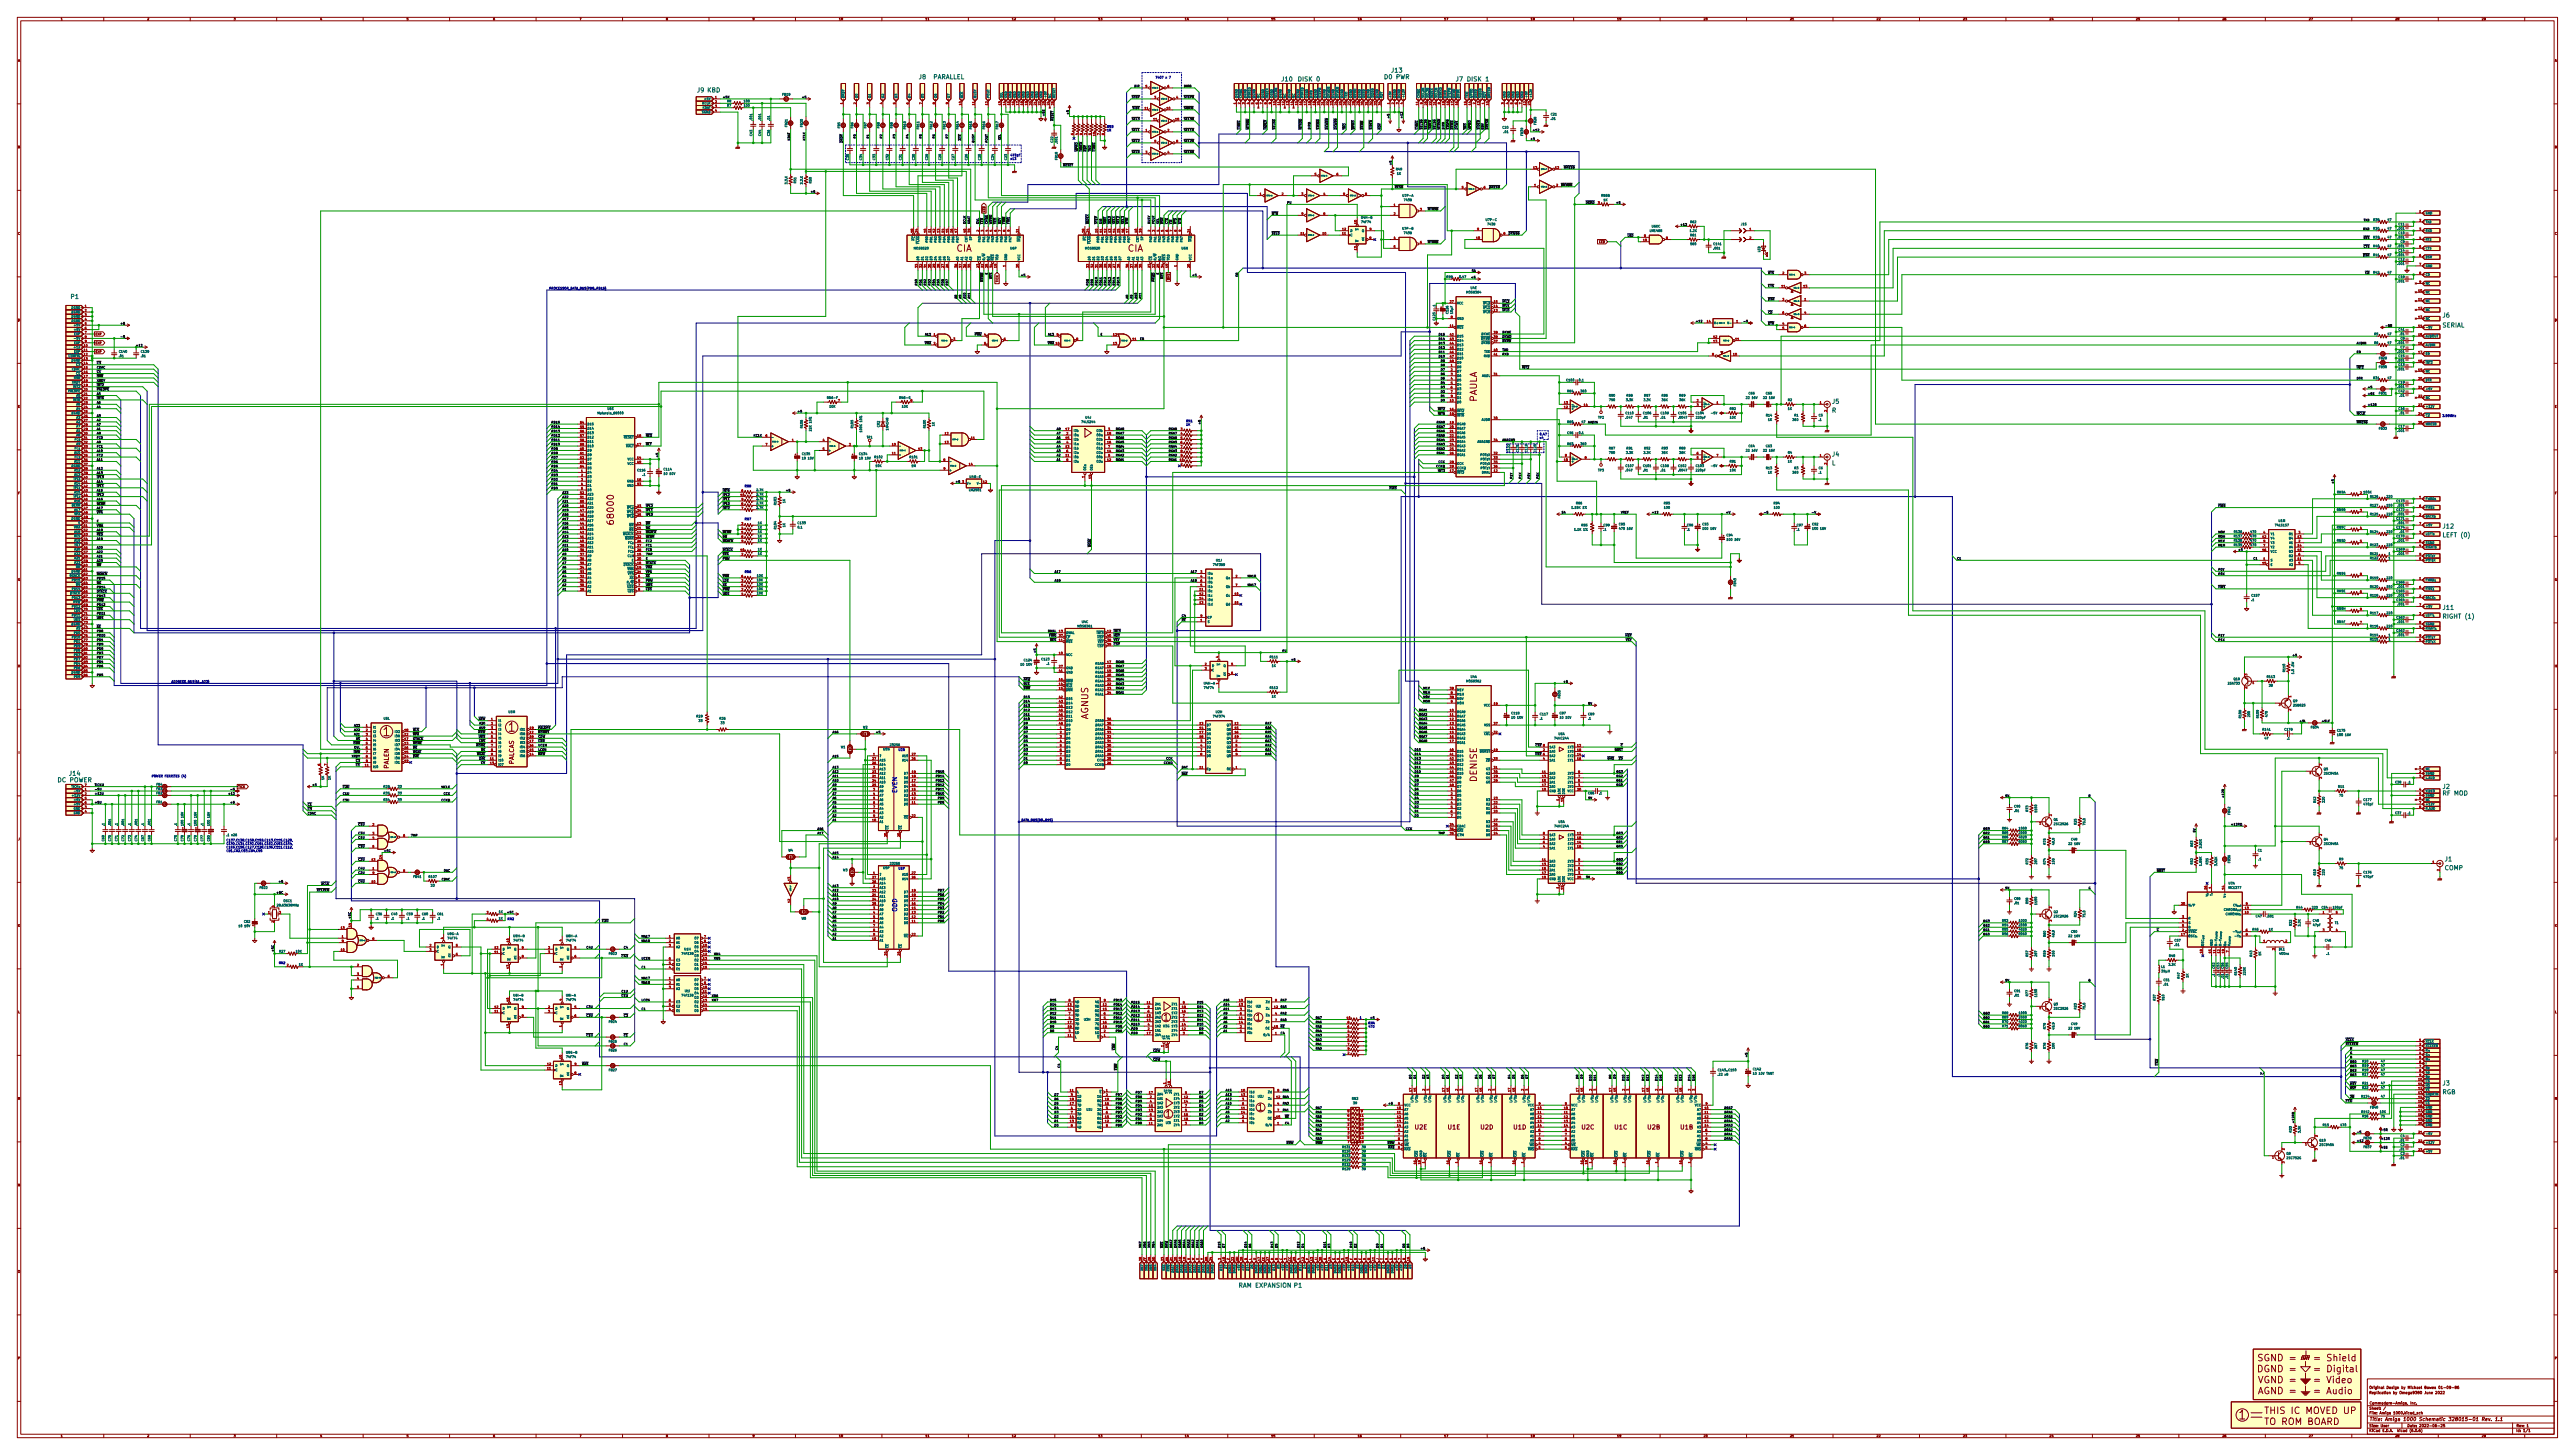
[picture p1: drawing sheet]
<svg xmlns="http://www.w3.org/2000/svg" width="1489mm" height="841mm" viewBox="0 0 1489 841" stroke-linecap="round" stroke-linejoin="round" font-family="sans-serif">
<defs><g id="words">
<g font-size="7.1" fill="#840000">
<text x="222" y="425">1</text>
<text x="294" y="423">1</text>
<text x="1295" y="820">1</text>
</g>
<g font-size="5.3" fill="#840000">
<text x="553" y="145">CIA</text>
<text x="652" y="145">CIA</text>
<text x="854" y="233" transform="rotate(-90 854 233)">PAULA</text>
<text x="355" y="302" transform="rotate(-90 355 302)">68000</text>
<text x="629" y="416" transform="rotate(-90 629 416)">AGNUS</text>
<text x="854" y="452" transform="rotate(-90 854 452)">DENISE</text>
<text x="673" y="590">1</text>
<text x="726" y="590">1</text>
<text x="674" y="646">1</text>
<text x="728" y="642">1</text>
<text x="1307" y="787">SGND =</text>
<text x="1340" y="787">= Shield</text>
<text x="1307" y="793">DGND =</text>
<text x="1340" y="793">= Digital</text>
<text x="1307" y="799">VGND =</text>
<text x="1339" y="799">= Video</text>
<text x="1307" y="806">AGND =</text>
<text x="1339" y="806">= Audio</text>
<text x="1312" y="817">THIS IC MOVED UP</text>
<text x="1309" y="824">TO ROM BOARD</text>
</g>
<g font-size="3.5" fill="#006464">
<text x="805" y="42">J13</text>
<text x="531" y="46">J8</text>
<text x="539" y="46">PARALLEL</text>
<text x="741" y="47">J10</text>
<text x="751" y="47">DISK 0</text>
<text x="801" y="46">D0 PWR</text>
<text x="842" y="47">J7</text>
<text x="849" y="47">DISK 1</text>
<text x="403" y="53">J9 KBD</text>
<text x="41" y="173">P1</text>
<text x="1413" y="184">J6</text>
<text x="1412" y="189">SERIAL</text>
<text x="1060" y="233">J5</text>
<text x="1059" y="238">R</text>
<text x="1060" y="264">J4</text>
<text x="1059" y="269">L</text>
<text x="1413" y="305">J12</text>
<text x="1413" y="311">LEFT (0)</text>
<text x="1413" y="352">J11</text>
<text x="1414" y="358">RIGHT (1)</text>
<text x="40" y="448">J14</text>
<text x="33" y="452">DC POWER</text>
<text x="1413" y="456">J2</text>
<text x="1413" y="460">RF MOD</text>
<text x="1414" y="498">J1</text>
<text x="1414" y="503">COMP</text>
<text x="1413" y="627">J3</text>
<text x="1412" y="632">RGB</text>
<text x="717" y="744">RAM EXPANSION P1</text>
</g>
<g font-size="3.5" fill="#840000">
<text x="297" y="442" transform="rotate(-90 297 442)">PALCAS</text>
<text x="225" y="444" transform="rotate(-90 225 444)">PALEN</text>
<text x="818" y="653">U2E</text>
<text x="837" y="653">U1E</text>
<text x="856" y="653">U2D</text>
<text x="875" y="653">U1D</text>
<text x="915" y="653">U2C</text>
<text x="934" y="653">U1C</text>
<text x="953" y="653">U2B</text>
<text x="972" y="653">U1B</text>
</g>
<g font-size="3.5" fill="#0000c2">
<text x="519" y="458" transform="rotate(-90 519 458)">EVEN</text>
<text x="519" y="527" transform="rotate(-90 519 527)">ODD</text>
</g>
<text font-size="2.8" fill="#840000" x="1370" y="821">Title: Amiga 1000 Schematic 328015-01 Rev. 1.1</text>
<g font-size="2.1" fill="#840000">
<text x="1370" y="803">Original Design by Michael Bowes 01-09-86</text>
<text x="1370" y="806">Replication by Omega9380 June 2022</text>
<text x="1370" y="815">Sheet: /</text>
<text x="1370" y="812">Commodore-Amiga, Inc.</text>
<text x="1370" y="817">File: Amiga 1000.kicad_sch</text>
<text x="1370" y="828">KiCad E.D.A. kicad (6.0.6)</text>
<text x="1370" y="825">Size: User</text>
<text x="1392" y="825">Date: 2022-06-25</text>
<text x="1455" y="825">Rev: 1</text>
<text x="1455" y="828">Id: 1/1</text>
</g>
<g font-size="1.8" fill="#840000">
<text x="35" y="12">1</text>
<text x="85" y="12">2</text>
<text x="135" y="12">3</text>
<text x="185" y="12">4</text>
<text x="235" y="12">5</text>
<text x="285" y="12">6</text>
<text x="335" y="12">7</text>
<text x="385" y="12">8</text>
<text x="435" y="12">9</text>
<text x="485" y="12">10</text>
<text x="535" y="12">11</text>
<text x="585" y="12">12</text>
<text x="635" y="12">13</text>
<text x="685" y="12">14</text>
<text x="735" y="12">15</text>
<text x="785" y="12">16</text>
<text x="835" y="12">17</text>
<text x="885" y="12">18</text>
<text x="935" y="12">19</text>
<text x="985" y="12">20</text>
<text x="1035" y="12">21</text>
<text x="1085" y="12">22</text>
<text x="1135" y="12">23</text>
<text x="1185" y="12">24</text>
<text x="1235" y="12">25</text>
<text x="1285" y="12">26</text>
<text x="1335" y="12">27</text>
<text x="1385" y="12">28</text>
<text x="1435" y="12">29</text>
<text x="10" y="36">A</text>
<text x="1477" y="36">A</text>
<text x="10" y="86">B</text>
<text x="1477" y="86">B</text>
<text x="570" y="123" transform="rotate(-90 570 123)">~{LED}</text>
<text x="10" y="136">C</text>
<text x="1477" y="136">C</text>
<text x="923" y="140">~{LED}</text>
<text x="577" y="163" transform="rotate(-90 577 163)">TICK</text>
<text x="676" y="163" transform="rotate(-90 676 163)">~{BHS}</text>
<text x="10" y="186">D</text>
<text x="1477" y="186">D</text>
<text x="55" y="194">EXP</text>
<text x="55" y="204">EXP</text>
<text x="55" y="199">EXP</text>
<text x="10" y="236">E</text>
<text x="1477" y="236">E</text>
<text x="10" y="286">F</text>
<text x="1477" y="286">F</text>
<text x="10" y="336">G</text>
<text x="1477" y="336">G</text>
<text x="10" y="386">H</text>
<text x="1477" y="386">H</text>
<text x="11" y="436">I</text>
<text x="1478" y="436">I</text>
<text x="138" y="455">TICK</text>
<text x="10" y="486">J</text>
<text x="1477" y="486">J</text>
<text x="10" y="536">K</text>
<text x="1477" y="536">K</text>
<text x="10" y="586">L</text>
<text x="1477" y="586">L</text>
<text x="10" y="636">M</text>
<text x="1477" y="636">M</text>
<text x="776" y="671">R129</text>
<text x="776" y="666">R130</text>
<text x="10" y="686">N</text>
<text x="1477" y="686">N</text>
<text x="10" y="736">O</text>
<text x="1477" y="736">O</text>
<text x="10" y="786">P</text>
<text x="1477" y="786">P</text>
<text x="35" y="831">1</text>
<text x="85" y="831">2</text>
<text x="135" y="831">3</text>
<text x="185" y="831">4</text>
<text x="235" y="831">5</text>
<text x="285" y="831">6</text>
<text x="335" y="831">7</text>
<text x="385" y="831">8</text>
<text x="435" y="831">9</text>
<text x="485" y="831">10</text>
<text x="535" y="831">11</text>
<text x="585" y="831">12</text>
<text x="635" y="831">13</text>
<text x="685" y="831">14</text>
<text x="735" y="831">15</text>
<text x="785" y="831">16</text>
<text x="835" y="831">17</text>
<text x="885" y="831">18</text>
<text x="935" y="831">19</text>
<text x="985" y="831">20</text>
<text x="1035" y="831">21</text>
<text x="1085" y="831">22</text>
<text x="1135" y="831">23</text>
<text x="1185" y="831">24</text>
<text x="1235" y="831">25</text>
<text x="1285" y="831">26</text>
<text x="1335" y="831">27</text>
<text x="1385" y="831">28</text>
<text x="1435" y="831">29</text>
</g>
<g font-size="1.8" fill="#0000c2">
<text x="668" y="45">7407 x 7</text>
<text x="640" y="74">RN5</text>
<text x="640" y="76">1K</text>
<text x="584" y="90">470pF</text>
<text x="584" y="92">x13</text>
<text x="686" y="244">RN1</text>
<text x="1412" y="241">3.58MHz</text>
<text x="686" y="246">1K</text>
<text x="890" y="252">0.47</text>
<text x="890" y="254">x4</text>
<text x="431" y="282">RN8</text>
<text x="431" y="301">RN7</text>
<text x="431" y="331">RN6</text>
<text x="519" y="434">U2N</text>
<text x="88" y="449">POWER FERRITES (4)</text>
<text x="131" y="486">C137,C138,C158,C159,C113,C115,C129,</text>
<text x="131" y="488">C130,C131,C132,C151,C152,C153,C154,</text>
<text x="131" y="490">C155,C156,C127,C128,C136,C111,C112,</text>
<text x="131" y="492">C81,C82,C83,C84,C85</text>
<text x="519" y="503">U2P</text>
<text x="293" y="532">RN2</text>
<text x="162" y="557">RN2</text>
<text x="786" y="589">1</text>
<text x="791" y="592">RN4</text>
<text x="791" y="594">470</text>
</g>
<g font-size="1.8" fill="#0f0f0f">
<text x="656" y="50">DIR</text>
<text x="685" y="50">DIRB</text>
<text x="418" y="57">+5K</text>
<text x="464" y="57">+5</text>
<text x="653" y="57">~{STEP}</text>
<text x="685" y="57">~{STEPB}</text>
<text x="618" y="66" transform="rotate(-90 618 66)">+5</text>
<text x="654" y="63">~{SIDE}</text>
<text x="685" y="63">~{SIDEB}</text>
<text x="604" y="67" transform="rotate(-90 604 67)">+5S</text>
<text x="609" y="70" transform="rotate(-90 609 70)">~{RESET} 25</text>
<text x="653" y="70">~{SEL3}</text>
<text x="685" y="70">~{SEL3B}</text>
<text x="804" y="69" transform="rotate(-90 804 69)">+5</text>
<text x="811" y="69" transform="rotate(-90 811 69)">+12</text>
<text x="653" y="76">~{SEL1}</text>
<text x="685" y="76">~{SEL1B}</text>
<text x="717" y="75" transform="rotate(-90 717 75)">~{CHNG}</text>
<text x="722" y="76" transform="rotate(-90 722 76)">~{MTR0D}</text>
<text x="732" y="75" transform="rotate(-90 732 75)">~{INDEX}</text>
<text x="738" y="75" transform="rotate(-90 738 75)">~{SEL0B}</text>
<text x="753" y="75" transform="rotate(-90 753 75)">~{MTR0D}</text>
<text x="758" y="75" transform="rotate(-90 758 75)">DIRB</text>
<text x="763" y="75" transform="rotate(-90 763 75)">~{STEBB}</text>
<text x="768" y="75" transform="rotate(-90 768 75)">~{DKWDB}</text>
<text x="773" y="75" transform="rotate(-90 773 75)">~{DKWEB}</text>
<text x="778" y="75" transform="rotate(-90 778 75)">~{TKO}</text>
<text x="783" y="75" transform="rotate(-90 783 75)">~{WPRO}</text>
<text x="788" y="75" transform="rotate(-90 788 75)">~{DKRD}</text>
<text x="793" y="75" transform="rotate(-90 793 75)">~{SIDEB}</text>
<text x="798" y="75" transform="rotate(-90 798 75)">~{RDY}</text>
<text x="820" y="75" transform="rotate(-90 820 75)">~{CHNG}</text>
<text x="823" y="75" transform="rotate(-90 823 75)">~{SEL2B}</text>
<text x="825" y="75" transform="rotate(-90 825 75)">~{SEL3B}</text>
<text x="828" y="75" transform="rotate(-90 828 75)">~{INDEX}</text>
<text x="830" y="75" transform="rotate(-90 830 75)">~{SEL1B}</text>
<text x="833" y="75" transform="rotate(-90 833 75)">~{MTRXD}</text>
<text x="835" y="75" transform="rotate(-90 835 75)">DIRB</text>
<text x="838" y="75" transform="rotate(-90 838 75)">~{STEPB}</text>
<text x="840" y="75" transform="rotate(-90 840 75)">~{DKWD}</text>
<text x="843" y="75" transform="rotate(-90 843 75)">~{DKWE}</text>
<text x="848" y="75" transform="rotate(-90 848 75)">~{TKO}</text>
<text x="851" y="75" transform="rotate(-90 851 75)">~{WPRO}</text>
<text x="856" y="75" transform="rotate(-90 856 75)">~{SIDEB}</text>
<text x="858" y="75" transform="rotate(-90 858 75)">~{RDY}</text>
<text x="861" y="75" transform="rotate(-90 861 75)">~{DRESB}</text>
<text x="887" y="76">+12</text>
<text x="457" y="81" transform="rotate(-90 457 81)">KDAT</text>
<text x="466" y="81" transform="rotate(-90 466 81)">KCLK</text>
<text x="487" y="84" transform="rotate(-90 487 84)">~{DRDY}</text>
<text x="495" y="80" transform="rotate(-90 495 80)">P0</text>
<text x="503" y="80" transform="rotate(-90 503 80)">P1</text>
<text x="510" y="80" transform="rotate(-90 510 80)">P2</text>
<text x="518" y="80" transform="rotate(-90 518 80)">P3</text>
<text x="525" y="80" transform="rotate(-90 525 80)">P4</text>
<text x="533" y="80" transform="rotate(-90 533 80)">P5</text>
<text x="541" y="80" transform="rotate(-90 541 80)">P6</text>
<text x="548" y="80" transform="rotate(-90 548 80)">P7</text>
<text x="556" y="83" transform="rotate(-90 556 83)">~{ACK}</text>
<text x="564" y="82" transform="rotate(-90 564 82)">BUSY</text>
<text x="571" y="82" transform="rotate(-90 571 82)">POUT</text>
<text x="579" y="81" transform="rotate(-90 579 81)">SEL</text>
<text x="653" y="82">~{SEL2}</text>
<text x="685" y="82">~{SEL2B}</text>
<text x="886" y="81">+5</text>
<text x="623" y="88" transform="rotate(-90 623 88)">~{WPRO}</text>
<text x="626" y="88" transform="rotate(-90 626 88)">~{INDEX}</text>
<text x="628" y="88" transform="rotate(-90 628 88)">~{RDY}</text>
<text x="631" y="88" transform="rotate(-90 631 88)">~{TKO}</text>
<text x="633" y="88" transform="rotate(-90 633 88)">~{CHNG}</text>
<text x="653" y="89">~{SEL0}</text>
<text x="685" y="89">~{SEL0B}</text>
<text x="615" y="96">~{RESET}</text>
<text x="904" y="97">~{MRESB}</text>
<text x="900" y="108">2~{DKWDB}</text>
<text x="469" y="111">+5</text>
<text x="805" y="109">~{RESB}</text>
<text x="858" y="109">6 ~{DRESB}</text>
<text x="744" y="118">PU</text>
<text x="917" y="118">~{DKRD}3</text>
<text x="935" y="118">+5</text>
<text x="735" y="124">~{MTR}</text>
<text x="824" y="122">~{MTRXD}</text>
<text x="558" y="130" transform="rotate(-90 558 130)">KCLK</text>
<text x="561" y="130" transform="rotate(-90 561 130)">KDAT</text>
<text x="566" y="130" transform="rotate(-90 566 130)">OVL</text>
<text x="569" y="130" transform="rotate(-90 569 130)">~{LED}</text>
<text x="571" y="130" transform="rotate(-90 571 130)">~{CHNG}</text>
<text x="574" y="130" transform="rotate(-90 574 130)">~{WPRO}</text>
<text x="576" y="130" transform="rotate(-90 576 130)">~{TKO}</text>
<text x="579" y="130" transform="rotate(-90 579 130)">~{RDY}</text>
<text x="581" y="130" transform="rotate(-90 581 130)">~{FIR0}</text>
<text x="584" y="130" transform="rotate(-90 584 130)">~{FIR1}</text>
<text x="630" y="130" transform="rotate(-90 630 130)">~{INDEX}</text>
<text x="635" y="130" transform="rotate(-90 635 130)">~{STEP}</text>
<text x="637" y="130" transform="rotate(-90 637 130)">DIR</text>
<text x="640" y="130" transform="rotate(-90 640 130)">~{SIDE}</text>
<text x="642" y="130" transform="rotate(-90 642 130)">~{SEL0}</text>
<text x="645" y="130" transform="rotate(-90 645 130)">~{SEL1}</text>
<text x="647" y="130" transform="rotate(-90 647 130)">~{SEL2}</text>
<text x="650" y="130" transform="rotate(-90 650 130)">~{SEL3}</text>
<text x="652" y="130" transform="rotate(-90 652 130)">~{MTR}</text>
<text x="665" y="130" transform="rotate(-90 665 130)">BUSY</text>
<text x="668" y="130" transform="rotate(-90 668 130)">POUT</text>
<text x="670" y="130" transform="rotate(-90 670 130)">SEL</text>
<text x="673" y="130" transform="rotate(-90 673 130)">~{DSR}</text>
<text x="675" y="130" transform="rotate(-90 675 130)">~{CTS}</text>
<text x="678" y="130" transform="rotate(-90 678 130)">~{CD}</text>
<text x="680" y="130" transform="rotate(-90 680 130)">~{RTS}</text>
<text x="683" y="130" transform="rotate(-90 683 130)">~{DTR}</text>
<text x="972" y="130">+12</text>
<text x="1367" y="128">TXD</text>
<text x="735" y="136">~{SEL0}</text>
<text x="869" y="136">8 ~{DKWEB}</text>
<text x="941" y="137">~{LED}</text>
<text x="1367" y="133">RXD</text>
<text x="824" y="141">~{MTR0D}</text>
<text x="1365" y="138">~{RTS}</text>
<text x="1365" y="143">~{CTS}</text>
<text x="1365" y="148">~{DSR}</text>
<text x="571" y="159" transform="rotate(-90 571 159)">E</text>
<text x="591" y="160">+5</text>
<text x="670" y="159" transform="rotate(-90 670 159)">E</text>
<text x="690" y="160">+5</text>
<text x="716" y="160" transform="rotate(-90 716 160)">EB</text>
<text x="851" y="157">5A</text>
<text x="851" y="161">+5</text>
<text x="1022" y="158">~{RTS}</text>
<text x="1366" y="158">~{CD}</text>
<text x="531" y="165" transform="rotate(-90 531 165)">PD0</text>
<text x="533" y="165" transform="rotate(-90 533 165)">PD1</text>
<text x="536" y="165" transform="rotate(-90 536 165)">PD2</text>
<text x="538" y="165" transform="rotate(-90 538 165)">PD3</text>
<text x="541" y="165" transform="rotate(-90 541 165)">PD4</text>
<text x="543" y="165" transform="rotate(-90 543 165)">PD5</text>
<text x="546" y="165" transform="rotate(-90 546 165)">PD6</text>
<text x="548" y="165" transform="rotate(-90 548 165)">PD7</text>
<text x="569" y="164" transform="rotate(-90 569 164)">~{PRWD}</text>
<text x="574" y="163" transform="rotate(-90 574 163)">~{RES}</text>
<text x="630" y="165" transform="rotate(-90 630 165)">PD8</text>
<text x="632" y="165" transform="rotate(-90 632 165)">PD9</text>
<text x="635" y="165" transform="rotate(-90 635 165)">PD10</text>
<text x="637" y="165" transform="rotate(-90 637 165)">PD11</text>
<text x="640" y="165" transform="rotate(-90 640 165)">PD12</text>
<text x="642" y="165" transform="rotate(-90 642 165)">PD13</text>
<text x="645" y="165" transform="rotate(-90 645 165)">PD14</text>
<text x="647" y="165" transform="rotate(-90 647 165)">PD15</text>
<text x="668" y="164" transform="rotate(-90 668 164)">~{PRWD}</text>
<text x="673" y="163" transform="rotate(-90 673 163)">~{RES}</text>
<text x="1022" y="166">~{CTS}</text>
<text x="553" y="173" transform="rotate(-90 553 173)">A8</text>
<text x="556" y="173" transform="rotate(-90 556 173)">A9</text>
<text x="558" y="173" transform="rotate(-90 558 173)">A10</text>
<text x="561" y="173" transform="rotate(-90 561 173)">A11</text>
<text x="652" y="173" transform="rotate(-90 652 173)">A8</text>
<text x="655" y="173" transform="rotate(-90 655 173)">A9</text>
<text x="658" y="173" transform="rotate(-90 658 173)">A10</text>
<text x="660" y="173" transform="rotate(-90 660 173)">A11</text>
<text x="1022" y="174">~{DSR}</text>
<text x="869" y="175">~{IPL2}</text>
<text x="869" y="177">~{IPL1}</text>
<text x="1022" y="181">~{CD}</text>
<text x="70" y="188">+5</text>
<text x="980" y="186">+12</text>
<text x="1379" y="189">-5R</text>
<text x="535" y="194">A12</text>
<text x="562" y="194">~{PRW} 4</text>
<text x="606" y="194">A13</text>
<text x="636" y="194">E</text>
<text x="659" y="197">EB</text>
<text x="832" y="194">D15</text>
<text x="832" y="197">D14</text>
<text x="869" y="195">~{DKWD}</text>
<text x="869" y="198">~{DKRD}</text>
<text x="869" y="193">DKWE</text>
<text x="80" y="200">+12</text>
<text x="533" y="199">~{VMA} 2</text>
<text x="604" y="199">~{VMA}10</text>
<text x="832" y="199">D13</text>
<text x="832" y="202">D12</text>
<text x="869" y="203">TXD</text>
<text x="1363" y="199">AUDIN</text>
<text x="832" y="207">D10</text>
<text x="832" y="204">D11</text>
<text x="833" y="209">D9</text>
<text x="869" y="205">RXD</text>
<text x="1363" y="204">EB</text>
<text x="56" y="216">~{C1}</text>
<text x="56" y="210">~{C3}</text>
<text x="56" y="213">CDAC</text>
<text x="833" y="214">D7</text>
<text x="833" y="212">D8</text>
<text x="880" y="213">~{INT2}</text>
<text x="1363" y="213">~{INT2}</text>
<text x="56" y="221">XRDY</text>
<text x="56" y="218">~{OVR}</text>
<text x="833" y="217">D6</text>
<text x="833" y="219">D5</text>
<text x="833" y="222">D4</text>
<text x="1363" y="219">DTR</text>
<text x="56" y="223">~{INT2}</text>
<text x="56" y="226">~{PALOPE}</text>
<text x="833" y="224">D3</text>
<text x="833" y="227">D2</text>
<text x="1369" y="224">+5</text>
<text x="56" y="231">~{INT6}</text>
<text x="56" y="233">A6</text>
<text x="56" y="228">A5</text>
<text x="833" y="230">D1</text>
<text x="833" y="232">D0</text>
<text x="1369" y="228">+5S</text>
<text x="56" y="236">A4</text>
<text x="461" y="238">+5</text>
<text x="830" y="240">~{INT6}</text>
<text x="830" y="237">~{INT2}</text>
<text x="1363" y="240">~{MCLK}</text>
<text x="1369" y="235">+12R</text>
<text x="56" y="241">A3</text>
<text x="56" y="244">A2</text>
<text x="319" y="245">PD15</text>
<text x="694" y="245" transform="rotate(-90 694 245)">+5</text>
<text x="831" y="245">RGA8</text>
<text x="918" y="245">AUDIN</text>
<text x="1363" y="245">~{MRESB}</text>
<text x="56" y="249">A1</text>
<text x="56" y="246">A7</text>
<text x="56" y="251">A8</text>
<text x="319" y="250">PD13</text>
<text x="319" y="247">PD14</text>
<text x="611" y="251">A7</text>
<text x="611" y="249">A8</text>
<text x="645" y="249">RGA8</text>
<text x="645" y="251">RGA7</text>
<text x="676" y="249">RGA8</text>
<text x="676" y="251">RGA7</text>
<text x="831" y="250">RGA6</text>
<text x="831" y="247">RGA7</text>
<text x="56" y="254">FC0</text>
<text x="56" y="256">A9</text>
<text x="319" y="255">PD11</text>
<text x="319" y="252">PD12</text>
<text x="319" y="257">PD10</text>
<text x="373" y="257">~{HLT}</text>
<text x="373" y="252">~{RES}</text>
<text x="436" y="252">KCLK</text>
<text x="611" y="254">A6</text>
<text x="611" y="256">A5</text>
<text x="645" y="256">RGA5</text>
<text x="645" y="254">RGA6</text>
<text x="676" y="256">RGA5</text>
<text x="676" y="254">RGA6</text>
<text x="831" y="255">RGA4</text>
<text x="831" y="257">RGA3</text>
<text x="831" y="252">RGA5</text>
<text x="869" y="255">ANAGND</text>
<text x="56" y="264">FC2</text>
<text x="56" y="261">A10</text>
<text x="56" y="259">FC1</text>
<text x="319" y="260">PD9</text>
<text x="319" y="263">PD8</text>
<text x="381" y="264" transform="rotate(-90 381 264)">+5</text>
<text x="611" y="261">A3</text>
<text x="611" y="259">A4</text>
<text x="611" y="264">A2</text>
<text x="645" y="261">RGA3</text>
<text x="645" y="259">RGA4</text>
<text x="645" y="264">RGA2</text>
<text x="676" y="264">RGA2</text>
<text x="676" y="261">RGA3</text>
<text x="676" y="259">RGA4</text>
<text x="831" y="260">RGA2</text>
<text x="831" y="263">RGA1</text>
<text x="56" y="266">A11</text>
<text x="319" y="265">PD7</text>
<text x="319" y="268">PD6</text>
<text x="611" y="266">A1</text>
<text x="645" y="266">RGA1</text>
<text x="676" y="266">RGA1</text>
<text x="832" y="268">CCK</text>
<text x="56" y="274">A13</text>
<text x="56" y="271">A12</text>
<text x="319" y="275">PD3</text>
<text x="319" y="273">PD4</text>
<text x="319" y="270">PD5</text>
<text x="830" y="273">~{INT3}</text>
<text x="830" y="270">CCKQ</text>
<text x="56" y="282">~{IPL1}</text>
<text x="56" y="279">A14</text>
<text x="56" y="277">~{IPL0}</text>
<text x="319" y="278">PD2</text>
<text x="319" y="280">PD1</text>
<text x="875" y="277" transform="rotate(-90 875 277)">P1Y</text>
<text x="880" y="277" transform="rotate(-90 880 277)">P1X</text>
<text x="885" y="277" transform="rotate(-90 885 277)">P0Y</text>
<text x="890" y="277" transform="rotate(-90 890 277)">P0X</text>
<text x="1350" y="279" transform="rotate(-90 1350 279)">+5</text>
<text x="56" y="287">~{IPL2}</text>
<text x="56" y="284">A15</text>
<text x="319" y="283">PD0</text>
<text x="325" y="285">A23</text>
<text x="325" y="288">A22</text>
<text x="418" y="284">~{INT6}</text>
<text x="418" y="287">~{IPL2}</text>
<text x="455" y="284">+5</text>
<text x="803" y="283">~{FIR0}</text>
<text x="56" y="289">A16</text>
<text x="56" y="292">~{BERR}</text>
<text x="325" y="291">A21</text>
<text x="325" y="293">A20</text>
<text x="373" y="293">~{IPL2}</text>
<text x="418" y="292">~{IPL0}</text>
<text x="418" y="289">~{IPL1}</text>
<text x="1283" y="293">~{FIR0}</text>
<text x="56" y="297">~{VPA}</text>
<text x="56" y="294">A17</text>
<text x="325" y="298">A18</text>
<text x="325" y="296">A19</text>
<text x="373" y="298">~{IPL0}</text>
<text x="373" y="296">~{IPL1}</text>
<text x="418" y="294">~{INT2}</text>
<text x="903" y="297">5A</text>
<text x="937" y="297">VREF</text>
<text x="955" y="297">+12</text>
<text x="999" y="297">+V</text>
<text x="56" y="302">E</text>
<text x="56" y="304">~{VMA}</text>
<text x="325" y="303">A16</text>
<text x="325" y="301">A17</text>
<text x="325" y="306">A15</text>
<text x="373" y="306">~{BG}</text>
<text x="373" y="303">~{BR}</text>
<text x="56" y="307">A18</text>
<text x="56" y="310">~{RES}</text>
<text x="325" y="311">A13</text>
<text x="325" y="308">A14</text>
<text x="373" y="311">~{BERR}</text>
<text x="373" y="308">~{BGACK}</text>
<text x="418" y="311">~{BR}</text>
<text x="418" y="308">~{BERR}</text>
<text x="1283" y="308">M0V</text>
<text x="1283" y="311">M0H</text>
<text x="56" y="312">A19</text>
<text x="56" y="317">A20</text>
<text x="325" y="313">A12</text>
<text x="325" y="316">A11</text>
<text x="373" y="316">FC1</text>
<text x="373" y="313">FC2</text>
<text x="418" y="313">~{BGACK}</text>
<text x="631" y="316" transform="rotate(-90 631 316)">~{RGAE}</text>
<text x="1283" y="316">M1H</text>
<text x="1283" y="313">M1V</text>
<text x="56" y="320">A22</text>
<text x="56" y="322">A21</text>
<text x="325" y="321">A9</text>
<text x="325" y="318">A10</text>
<text x="325" y="324">A8</text>
<text x="373" y="324">E</text>
<text x="373" y="318">FC0</text>
<text x="373" y="321">7MP</text>
<text x="418" y="318">~{DTACK}</text>
<text x="418" y="321">~{VPA}</text>
<text x="418" y="324">~{PRW}</text>
<text x="1132" y="324">C1</text>
<text x="1294" y="318">+5</text>
<text x="1303" y="324">C1</text>
<text x="56" y="327">~{BR}</text>
<text x="56" y="325">A23</text>
<text x="325" y="329">A6</text>
<text x="325" y="326">A7</text>
<text x="373" y="326">~{DTACK}</text>
<text x="373" y="329">~{VMA}</text>
<text x="1283" y="330">P0Y</text>
<text x="56" y="332">~{BGACK}</text>
<text x="56" y="335">PD15</text>
<text x="325" y="334">A4</text>
<text x="325" y="331">A5</text>
<text x="373" y="334">~{AS}</text>
<text x="373" y="331">~{VPA}</text>
<text x="418" y="334">~{VMA}</text>
<text x="610" y="331">A17</text>
<text x="689" y="331">A17</text>
<text x="722" y="334">MA18</text>
<text x="1283" y="332">P0X</text>
<text x="56" y="337">~{BG}</text>
<text x="56" y="340">PD14</text>
<text x="325" y="336">A3</text>
<text x="325" y="339">A2</text>
<text x="325" y="341">A1</text>
<text x="373" y="339">~{UDS}</text>
<text x="373" y="336">~{PRW}</text>
<text x="373" y="341">~{LDS}</text>
<text x="418" y="339">~{AS}</text>
<text x="418" y="341">~{PRW}</text>
<text x="418" y="336">~{LDS}</text>
<text x="610" y="336">A18</text>
<text x="689" y="336">A18</text>
<text x="722" y="339">MA17</text>
<text x="1283" y="340">~{FIR1}</text>
<text x="56" y="343">~{DTACK}</text>
<text x="56" y="345">PD13</text>
<text x="56" y="348">~{PRW}</text>
<text x="418" y="344">~{UDS}</text>
<text x="56" y="350">PD12</text>
<text x="56" y="353">~{LDS}</text>
<text x="56" y="355">PD11</text>
<text x="56" y="358">~{UDS}</text>
<text x="683" y="357">C4</text>
<text x="683" y="359">~{RE}</text>
<text x="56" y="363">~{AS}</text>
<text x="56" y="365">PD0</text>
<text x="606" y="365">DMAL</text>
<text x="644" y="365">~{INT3}</text>
<text x="56" y="371">PD1</text>
<text x="56" y="368">PD10</text>
<text x="606" y="368">~{FIR0} 37</text>
<text x="606" y="371">~{RES} 11</text>
<text x="644" y="368">~{HSY}</text>
<text x="644" y="371">~{VSY}</text>
<text x="939" y="368">~{HSY}</text>
<text x="939" y="371">~{VSY}</text>
<text x="1283" y="368">P1Y</text>
<text x="1283" y="371">P1X</text>
<text x="56" y="376">PD8</text>
<text x="56" y="373">PD9</text>
<text x="599" y="377" transform="rotate(-90 599 377)">+5</text>
<text x="644" y="373">~{CSY}</text>
<text x="742" y="377">PU</text>
<text x="56" y="378">PD3</text>
<text x="56" y="381">PD7</text>
<text x="56" y="383">PD4</text>
<text x="645" y="383">RGA8</text>
<text x="747" y="382">+5</text>
<text x="1326" y="379">+5</text>
<text x="56" y="386">PD6</text>
<text x="645" y="388">RGA6</text>
<text x="645" y="386">RGA7</text>
<text x="56" y="391">PD5</text>
<text x="592" y="396">~{BLS}</text>
<text x="592" y="393">~{ARW}</text>
<text x="645" y="396">RGA3</text>
<text x="645" y="391">RGA5</text>
<text x="645" y="393">RGA4</text>
<text x="905" y="395">+5</text>
<text x="592" y="398">~{DBR}</text>
<text x="645" y="401">RGA1</text>
<text x="645" y="398">RGA2</text>
<text x="823" y="398">M1V</text>
<text x="823" y="401">M1H</text>
<text x="592" y="406">D14</text>
<text x="592" y="404">D15</text>
<text x="823" y="404">M0V</text>
<text x="823" y="406">M0H</text>
<text x="919" y="407">5V</text>
<text x="592" y="411">D12</text>
<text x="592" y="409">D13</text>
<text x="592" y="414">D11</text>
<text x="820" y="414">RGA2</text>
<text x="820" y="411">RGA1</text>
<text x="275" y="416">~{ARW}</text>
<text x="277" y="419">A20</text>
<text x="592" y="419">D9</text>
<text x="592" y="416">D10</text>
<text x="732" y="419">RA7</text>
<text x="820" y="416">RGA3</text>
<text x="820" y="419">RGA4</text>
<text x="1330" y="418">+5L</text>
<text x="1343" y="418">+5LF</text>
<text x="205" y="425">A21</text>
<text x="205" y="423">A22</text>
<text x="205" y="420">A23</text>
<text x="239" y="423">~{BLS}</text>
<text x="239" y="425">~{VPA}</text>
<text x="275" y="424">~{PRW}</text>
<text x="277" y="421">A19</text>
<text x="311" y="421">~{PALOPE}</text>
<text x="311" y="424">~{ROM01}</text>
<text x="481" y="424">A16</text>
<text x="507" y="424">+5</text>
<text x="592" y="424">D7</text>
<text x="592" y="421">D8</text>
<text x="732" y="424">RA5</text>
<text x="732" y="421">RA6</text>
<text x="820" y="421">RGA5</text>
<text x="820" y="424">RGA6</text>
<text x="203" y="430">~{OBR}</text>
<text x="204" y="428">~{AS}</text>
<text x="239" y="428">~{QTACK}</text>
<text x="239" y="430">~{ROME}</text>
<text x="274" y="431">~{ROME}</text>
<text x="276" y="426">~{UDS}</text>
<text x="276" y="429">~{LDS}</text>
<text x="311" y="431">UCEN</text>
<text x="311" y="426">~{CDW}</text>
<text x="311" y="429">~{CDR}</text>
<text x="592" y="426">D6</text>
<text x="592" y="429">D5</text>
<text x="592" y="431">D4</text>
<text x="732" y="429">RA3</text>
<text x="732" y="431">RA2</text>
<text x="732" y="426">RA4</text>
<text x="820" y="429">RGA8</text>
<text x="820" y="426">RGA7</text>
<text x="887" y="431">~{CSY}8</text>
<text x="936" y="431">~{C}</text>
<text x="203" y="435">~{OVR}</text>
<text x="203" y="438">XRDY</text>
<text x="205" y="433">OVL</text>
<text x="239" y="433">~{RE}</text>
<text x="239" y="438">~{DAE}</text>
<text x="239" y="435">~{RGAE}</text>
<text x="274" y="437">~{RGAE}</text>
<text x="277" y="434">~{RE}</text>
<text x="311" y="437">~{RRW}</text>
<text x="311" y="434">LCEN</text>
<text x="481" y="438">A15</text>
<text x="592" y="437">D2</text>
<text x="592" y="434">D3</text>
<text x="732" y="437">RA0</text>
<text x="732" y="434">RA1</text>
<text x="818" y="437">D14</text>
<text x="818" y="434">D15</text>
<text x="887" y="437">~{HSY}6</text>
<text x="932" y="434">~{BBST}</text>
<text x="205" y="443">~{C1}</text>
<text x="205" y="440">~{C3}</text>
<text x="276" y="439">~{DAE}</text>
<text x="277" y="442">~{C1}</text>
<text x="592" y="439">D1</text>
<text x="592" y="442">D0</text>
<text x="673" y="442">CCKQ</text>
<text x="674" y="439">CCK</text>
<text x="818" y="442">D12</text>
<text x="818" y="439">D13</text>
<text x="928" y="439">~{BHS} ~{ZD}</text>
<text x="481" y="444">A13</text>
<text x="481" y="449">A11</text>
<text x="481" y="447">A12</text>
<text x="542" y="449">PD14</text>
<text x="542" y="447">PD15</text>
<text x="683" y="448">~{DAE}</text>
<text x="683" y="444">DAC</text>
<text x="818" y="447">D10</text>
<text x="818" y="444">D11</text>
<text x="818" y="449">D9</text>
<text x="935" y="449">BG2</text>
<text x="935" y="447">BG3</text>
<text x="55" y="454">TICKU</text>
<text x="180" y="454">+5</text>
<text x="198" y="456">~{C2U}</text>
<text x="255" y="456">MCLK</text>
<text x="481" y="452">A10</text>
<text x="481" y="454">A9</text>
<text x="542" y="452">PD13</text>
<text x="542" y="454">PD12</text>
<text x="818" y="454">D7</text>
<text x="818" y="452">D8</text>
<text x="935" y="454">BG0</text>
<text x="935" y="452">BG1</text>
<text x="55" y="459">+12U</text>
<text x="55" y="457">-5U</text>
<text x="133" y="459">+12</text>
<text x="198" y="459">C1U</text>
<text x="257" y="459">CCK</text>
<text x="481" y="459">A7</text>
<text x="481" y="457">A8</text>
<text x="481" y="462">A6</text>
<text x="542" y="459">PD10</text>
<text x="542" y="457">PD11</text>
<text x="543" y="462">PD9</text>
<text x="818" y="459">D5</text>
<text x="818" y="462">D4</text>
<text x="818" y="457">D6</text>
<text x="919" y="462">5V</text>
<text x="1208" y="461">R</text>
<text x="1286" y="460" transform="rotate(-90 1286 460)">+12R</text>
<text x="55" y="464">+5U</text>
<text x="134" y="464">+5</text>
<text x="178" y="466">~{C1}</text>
<text x="198" y="463">C3U</text>
<text x="255" y="463">CCKQ</text>
<text x="481" y="464">A5</text>
<text x="481" y="467">A4</text>
<text x="543" y="464">PD8</text>
<text x="818" y="464">D3</text>
<text x="818" y="467">D2</text>
<text x="178" y="468">~{C3}</text>
<text x="178" y="471">CDAC</text>
<text x="481" y="472">A2</text>
<text x="481" y="470">A3</text>
<text x="818" y="472">D0</text>
<text x="818" y="470">D1</text>
<text x="207" y="477">~{C1U}</text>
<text x="473" y="480">A16</text>
<text x="481" y="475">A1</text>
<text x="813" y="480">CCK</text>
<text x="1147" y="480">BR3</text>
<text x="1291" y="477">+12RQ</text>
<text x="207" y="482">C3U</text>
<text x="207" y="485">C1U</text>
<text x="237" y="484">7MP</text>
<text x="473" y="482">A17</text>
<text x="832" y="482">7MP</text>
<text x="935" y="485">BR2</text>
<text x="935" y="482">BR3</text>
<text x="1147" y="485">BR1</text>
<text x="1147" y="482">BR2</text>
<text x="1270" y="481" transform="rotate(-90 1270 481)">5V</text>
<text x="207" y="490">~{C3U}</text>
<text x="935" y="490">BR0</text>
<text x="935" y="487">BR1</text>
<text x="1147" y="487">BR0</text>
<text x="207" y="498">~{C2U}</text>
<text x="223" y="492">+5C</text>
<text x="481" y="494">A15</text>
<text x="481" y="496">A14</text>
<text x="935" y="498">BB3</text>
<text x="207" y="503">C4U</text>
<text x="257" y="504">DAC</text>
<text x="935" y="503">BB1</text>
<text x="935" y="500">BB2</text>
<text x="1247" y="504">~{BBST}</text>
<text x="207" y="505">C2U</text>
<text x="255" y="509">CDAC</text>
<text x="917" y="508">5V</text>
<text x="935" y="505">BB0</text>
<text x="162" y="510">+5</text>
<text x="182" y="515">~{XCLKEN}</text>
<text x="184" y="511">~{XCLK}</text>
<text x="207" y="510">~{C4U}</text>
<text x="481" y="515">A12</text>
<text x="481" y="513">A13</text>
<text x="543" y="515">PD7</text>
<text x="1208" y="514">G</text>
<text x="161" y="517">+5C</text>
<text x="481" y="518">A11</text>
<text x="481" y="520">A10</text>
<text x="543" y="518">PD6</text>
<text x="543" y="520">PD5</text>
<text x="294" y="528">+5C</text>
<text x="481" y="525">A8</text>
<text x="481" y="528">A7</text>
<text x="481" y="523">A9</text>
<text x="543" y="528">PD2</text>
<text x="543" y="525">PD3</text>
<text x="543" y="523">PD4</text>
<text x="203" y="530" transform="rotate(-90 203 530)">+5C</text>
<text x="348" y="533">~{C2U}</text>
<text x="481" y="533">A5</text>
<text x="481" y="531">A6</text>
<text x="543" y="533">PD0</text>
<text x="543" y="531">PD1</text>
<text x="1147" y="533">BG3</text>
<text x="481" y="538">A3</text>
<text x="481" y="536">A4</text>
<text x="1147" y="538">BG1</text>
<text x="1147" y="536">BG2</text>
<text x="371" y="545">MA18</text>
<text x="371" y="542">MA17</text>
<text x="481" y="543">A1</text>
<text x="481" y="541">A2</text>
<text x="1147" y="541">BG0</text>
<text x="158" y="549" transform="rotate(-90 158 549)">+5C</text>
<text x="339" y="548">C4U</text>
<text x="361" y="548">C4</text>
<text x="358" y="553">~{C4U}</text>
<text x="371" y="555">UCEN</text>
<text x="413" y="555">XN5</text>
<text x="413" y="552">XN4</text>
<text x="371" y="560">C1</text>
<text x="371" y="566">MA17</text>
<text x="371" y="569">MA18</text>
<text x="1208" y="567">B</text>
<text x="360" y="574">C1U</text>
<text x="358" y="576">~{C1U}</text>
<text x="371" y="579">LCEN</text>
<text x="411" y="576">XN6</text>
<text x="411" y="579">XN7</text>
<text x="607" y="581">D14</text>
<text x="607" y="579">D15</text>
<text x="645" y="581">PD14</text>
<text x="645" y="579">PD15</text>
<text x="654" y="580">PD15</text>
<text x="693" y="580">D15</text>
<text x="707" y="579">A16</text>
<text x="707" y="581">A14</text>
<text x="740" y="579">RA7</text>
<text x="338" y="588">~{C3U}</text>
<text x="339" y="583">C3U</text>
<text x="360" y="588">~{C3}</text>
<text x="371" y="584">C1</text>
<text x="607" y="586">D12</text>
<text x="607" y="584">D13</text>
<text x="645" y="584">PD13</text>
<text x="645" y="586">PD12</text>
<text x="654" y="588">PD12</text>
<text x="654" y="585">PD13</text>
<text x="654" y="583">PD14</text>
<text x="693" y="583">D14</text>
<text x="693" y="585">D13</text>
<text x="693" y="588">D12</text>
<text x="707" y="586">A9</text>
<text x="707" y="584">A11</text>
<text x="740" y="583">RA5</text>
<text x="740" y="586">RA2</text>
<text x="1147" y="586">BB3</text>
<text x="607" y="591">D10</text>
<text x="607" y="589">D11</text>
<text x="645" y="591">PD10</text>
<text x="645" y="589">PD11</text>
<text x="654" y="593">PD10</text>
<text x="654" y="590">PD11</text>
<text x="693" y="590">D11</text>
<text x="693" y="593">D10</text>
<text x="707" y="589">A8</text>
<text x="707" y="591">A6</text>
<text x="740" y="590">RA0</text>
<text x="761" y="589">RA7</text>
<text x="761" y="591">RA6</text>
<text x="793" y="589">+5</text>
<text x="1147" y="589">BB2</text>
<text x="1147" y="591">BB1</text>
<text x="338" y="599">~{C1U}</text>
<text x="360" y="599">~{C1}</text>
<text x="607" y="594">D9</text>
<text x="607" y="597">D8</text>
<text x="646" y="597">PD8</text>
<text x="646" y="594">PD9</text>
<text x="654" y="598">PD8</text>
<text x="654" y="595">PD9</text>
<text x="694" y="595">D9</text>
<text x="694" y="598">D8</text>
<text x="707" y="597">A1</text>
<text x="707" y="594">A3</text>
<text x="740" y="594">~{RE}</text>
<text x="761" y="597">RA4</text>
<text x="761" y="594">RA5</text>
<text x="761" y="599">RA3</text>
<text x="1147" y="594">BB0</text>
<text x="361" y="604">C1</text>
<text x="761" y="604">RA1</text>
<text x="761" y="602">RA2</text>
<text x="1356" y="602">~{XCLK}</text>
<text x="1356" y="604">~{XCLKEN}</text>
<text x="612" y="607" transform="rotate(-90 612 607)">C4</text>
<text x="645" y="607" transform="rotate(-90 645 607)">~{CDR}</text>
<text x="761" y="607">RA0</text>
<text x="1011" y="610" transform="rotate(-90 1011 610)">+5</text>
<text x="1359" y="609">G</text>
<text x="1359" y="612">B</text>
<text x="1359" y="607">R</text>
<text x="337" y="616">~{RAS}</text>
<text x="613" y="617" transform="rotate(-90 613 617)">C4</text>
<text x="667" y="613">~{CDW}</text>
<text x="1248" y="616" transform="rotate(-90 1248 616)">~{C4U}</text>
<text x="1359" y="614">BB0</text>
<text x="1359" y="617">BB3</text>
<text x="646" y="620" transform="rotate(-90 646 620)">~{CDR}</text>
<text x="816" y="623" transform="rotate(-90 816 623)">D0</text>
<text x="819" y="623" transform="rotate(-90 819 623)">D1</text>
<text x="824" y="623" transform="rotate(-90 824 623)">D2</text>
<text x="826" y="623" transform="rotate(-90 826 623)">D3</text>
<text x="835" y="623" transform="rotate(-90 835 623)">D0</text>
<text x="838" y="623" transform="rotate(-90 838 623)">D1</text>
<text x="843" y="623" transform="rotate(-90 843 623)">D2</text>
<text x="845" y="623" transform="rotate(-90 845 623)">D3</text>
<text x="854" y="623" transform="rotate(-90 854 623)">D4</text>
<text x="857" y="623" transform="rotate(-90 857 623)">D5</text>
<text x="862" y="623" transform="rotate(-90 862 623)">D6</text>
<text x="865" y="623" transform="rotate(-90 865 623)">D7</text>
<text x="873" y="623" transform="rotate(-90 873 623)">D4</text>
<text x="876" y="623" transform="rotate(-90 876 623)">D5</text>
<text x="881" y="623" transform="rotate(-90 881 623)">D6</text>
<text x="884" y="623" transform="rotate(-90 884 623)">D7</text>
<text x="913" y="623" transform="rotate(-90 913 623)">D8</text>
<text x="915" y="623" transform="rotate(-90 915 623)">D9</text>
<text x="932" y="623" transform="rotate(-90 932 623)">D8</text>
<text x="934" y="623" transform="rotate(-90 934 623)">D9</text>
<text x="1359" y="622">BR3</text>
<text x="1359" y="619">BG3</text>
<text x="920" y="624" transform="rotate(-90 920 624)">D10</text>
<text x="923" y="624" transform="rotate(-90 923 624)">D11</text>
<text x="939" y="624" transform="rotate(-90 939 624)">D10</text>
<text x="942" y="624" transform="rotate(-90 942 624)">D11</text>
<text x="951" y="624" transform="rotate(-90 951 624)">D12</text>
<text x="953" y="624" transform="rotate(-90 953 624)">D13</text>
<text x="958" y="624" transform="rotate(-90 958 624)">D14</text>
<text x="961" y="624" transform="rotate(-90 961 624)">D15</text>
<text x="970" y="624" transform="rotate(-90 970 624)">D12</text>
<text x="972" y="624" transform="rotate(-90 972 624)">D13</text>
<text x="978" y="624" transform="rotate(-90 978 624)">D14</text>
<text x="980" y="624" transform="rotate(-90 980 624)">D15</text>
<text x="1359" y="630">~{VSY}</text>
<text x="1359" y="627">~{HSY}</text>
<text x="610" y="633">D7</text>
<text x="610" y="636">D6</text>
<text x="646" y="633">PD7</text>
<text x="646" y="636">PD6</text>
<text x="657" y="635">PD6</text>
<text x="657" y="632">PD7</text>
<text x="694" y="635">D6</text>
<text x="694" y="632">D7</text>
<text x="709" y="633">A13</text>
<text x="709" y="631">A15</text>
<text x="709" y="636">A12</text>
<text x="742" y="631">RA6</text>
<text x="742" y="635">RA4</text>
<text x="1359" y="635">~{ZD}</text>
<text x="610" y="641">D4</text>
<text x="610" y="638">D5</text>
<text x="646" y="638">PD5</text>
<text x="646" y="641">PD4</text>
<text x="657" y="637">PD5</text>
<text x="657" y="640">PD4</text>
<text x="694" y="640">D4</text>
<text x="694" y="637">D5</text>
<text x="709" y="641">A7</text>
<text x="709" y="638">A10</text>
<text x="742" y="638">RA3</text>
<text x="761" y="641">RA7</text>
<text x="803" y="638">+5</text>
<text x="997" y="641">DRA7</text>
<text x="1356" y="637">~{C1U}</text>
<text x="610" y="646">D2</text>
<text x="610" y="644">D3</text>
<text x="646" y="646">PD2</text>
<text x="646" y="644">PD3</text>
<text x="657" y="647">PD1</text>
<text x="657" y="642">PD3</text>
<text x="657" y="645">PD2</text>
<text x="694" y="647">D1</text>
<text x="694" y="645">D2</text>
<text x="694" y="642">D3</text>
<text x="709" y="646">A4</text>
<text x="709" y="644">A5</text>
<text x="742" y="642">RA1</text>
<text x="743" y="646">~{RE}</text>
<text x="761" y="644">RA6</text>
<text x="761" y="646">RA5</text>
<text x="997" y="646">DRA5</text>
<text x="997" y="644">DRA6</text>
<text x="610" y="649">D1</text>
<text x="610" y="651">D0</text>
<text x="646" y="649">PD1</text>
<text x="646" y="651">PD0</text>
<text x="657" y="650">PD0</text>
<text x="694" y="650">D0</text>
<text x="709" y="649">A2</text>
<text x="743" y="650">C4</text>
<text x="761" y="654">RA2</text>
<text x="761" y="649">RA4</text>
<text x="761" y="651">RA3</text>
<text x="997" y="649">DRA4</text>
<text x="997" y="654">DRA2</text>
<text x="997" y="651">DRA3</text>
<text x="1327" y="648" transform="rotate(-90 1327 648)">+12RQ</text>
<text x="1377" y="654">-5R</text>
<text x="761" y="659">RA0</text>
<text x="761" y="656">RA1</text>
<text x="997" y="659">DRA0</text>
<text x="997" y="656">DRA1</text>
<text x="1377" y="659">+12R</text>
<text x="742" y="661">~{RRW}</text>
<text x="761" y="661">~{RRW}</text>
<text x="801" y="661">~{RRW} 4</text>
<text x="801" y="664">~{RAS}</text>
<text x="1377" y="664">+5S</text>
<text x="660" y="721" transform="rotate(-90 660 721)">XN7</text>
<text x="663" y="721" transform="rotate(-90 663 721)">XN6</text>
<text x="665" y="721" transform="rotate(-90 665 721)">XN5</text>
<text x="668" y="721" transform="rotate(-90 668 721)">XN4</text>
<text x="673" y="721" transform="rotate(-90 673 721)">~{RAS}</text>
<text x="675" y="721" transform="rotate(-90 675 721)">~{RRW}</text>
<text x="678" y="721" transform="rotate(-90 678 721)">DRA7</text>
<text x="680" y="721" transform="rotate(-90 680 721)">DRA6</text>
<text x="683" y="721" transform="rotate(-90 683 721)">DRA5</text>
<text x="685" y="721" transform="rotate(-90 685 721)">DRA4</text>
<text x="688" y="721" transform="rotate(-90 688 721)">DRA3</text>
<text x="691" y="721" transform="rotate(-90 691 721)">DRA2</text>
<text x="693" y="721" transform="rotate(-90 693 721)">DRA1</text>
<text x="696" y="721" transform="rotate(-90 696 721)">DRA0</text>
<text x="706" y="721" transform="rotate(-90 706 721)">D15</text>
<text x="708" y="721" transform="rotate(-90 708 721)">D7</text>
<text x="721" y="721" transform="rotate(-90 721 721)">D14</text>
<text x="724" y="721" transform="rotate(-90 724 721)">D6</text>
<text x="736" y="721" transform="rotate(-90 736 721)">D13</text>
<text x="739" y="721" transform="rotate(-90 739 721)">D5</text>
<text x="751" y="721" transform="rotate(-90 751 721)">D12</text>
<text x="754" y="721" transform="rotate(-90 754 721)">D4</text>
<text x="767" y="721" transform="rotate(-90 767 721)">D11</text>
<text x="769" y="721" transform="rotate(-90 769 721)">D3</text>
<text x="782" y="721" transform="rotate(-90 782 721)">D10</text>
<text x="785" y="721" transform="rotate(-90 785 721)">D2</text>
<text x="797" y="721" transform="rotate(-90 797 721)">D9</text>
<text x="800" y="721" transform="rotate(-90 800 721)">D1</text>
<text x="812" y="721" transform="rotate(-90 812 721)">D8</text>
<text x="815" y="721" transform="rotate(-90 815 721)">D0</text>
<text x="822" y="722">+5</text>
</g>
<g font-size="1.8" fill="#a90000">
<text x="662" y="51">5</text>
<text x="675" y="51">6</text>
<text x="414" y="57">1</text>
<text x="414" y="59">2</text>
<text x="668" y="57">3</text>
<text x="680" y="57">4</text>
<text x="414" y="62">3</text>
<text x="414" y="65">4</text>
<text x="487" y="60" transform="rotate(-90 487 60)">1</text>
<text x="495" y="60" transform="rotate(-90 495 60)">2</text>
<text x="503" y="60" transform="rotate(-90 503 60)">3</text>
<text x="510" y="60" transform="rotate(-90 510 60)">4</text>
<text x="518" y="60" transform="rotate(-90 518 60)">5</text>
<text x="526" y="60" transform="rotate(-90 526 60)">6</text>
<text x="533" y="60" transform="rotate(-90 533 60)">7</text>
<text x="541" y="60" transform="rotate(-90 541 60)">8</text>
<text x="548" y="60" transform="rotate(-90 548 60)">9</text>
<text x="556" y="61" transform="rotate(-90 556 61)">10</text>
<text x="564" y="61" transform="rotate(-90 564 61)">11</text>
<text x="571" y="61" transform="rotate(-90 571 61)">12</text>
<text x="579" y="61" transform="rotate(-90 579 61)">13</text>
<text x="581" y="61" transform="rotate(-90 581 61)">14</text>
<text x="584" y="61" transform="rotate(-90 584 61)">15</text>
<text x="586" y="61" transform="rotate(-90 586 61)">16</text>
<text x="589" y="61" transform="rotate(-90 589 61)">17</text>
<text x="592" y="61" transform="rotate(-90 592 61)">18</text>
<text x="594" y="61" transform="rotate(-90 594 61)">19</text>
<text x="597" y="61" transform="rotate(-90 597 61)">20</text>
<text x="599" y="61" transform="rotate(-90 599 61)">21</text>
<text x="602" y="61" transform="rotate(-90 602 61)">22</text>
<text x="604" y="61" transform="rotate(-90 604 61)">23</text>
<text x="607" y="61" transform="rotate(-90 607 61)">24</text>
<text x="662" y="63">11</text>
<text x="675" y="63">10</text>
<text x="715" y="60" transform="rotate(-90 715 60)">1</text>
<text x="717" y="60" transform="rotate(-90 717 60)">2</text>
<text x="720" y="60" transform="rotate(-90 720 60)">3</text>
<text x="722" y="60" transform="rotate(-90 722 60)">4</text>
<text x="725" y="60" transform="rotate(-90 725 60)">5</text>
<text x="727" y="60" transform="rotate(-90 727 60)">6</text>
<text x="730" y="60" transform="rotate(-90 730 60)">7</text>
<text x="733" y="60" transform="rotate(-90 733 60)">8</text>
<text x="735" y="60" transform="rotate(-90 735 60)">9</text>
<text x="738" y="61" transform="rotate(-90 738 61)">10</text>
<text x="740" y="61" transform="rotate(-90 740 61)">11</text>
<text x="743" y="61" transform="rotate(-90 743 61)">12</text>
<text x="745" y="61" transform="rotate(-90 745 61)">13</text>
<text x="748" y="61" transform="rotate(-90 748 61)">14</text>
<text x="750" y="61" transform="rotate(-90 750 61)">15</text>
<text x="753" y="61" transform="rotate(-90 753 61)">16</text>
<text x="755" y="61" transform="rotate(-90 755 61)">17</text>
<text x="758" y="61" transform="rotate(-90 758 61)">18</text>
<text x="760" y="61" transform="rotate(-90 760 61)">19</text>
<text x="763" y="61" transform="rotate(-90 763 61)">20</text>
<text x="766" y="61" transform="rotate(-90 766 61)">21</text>
<text x="768" y="61" transform="rotate(-90 768 61)">22</text>
<text x="771" y="61" transform="rotate(-90 771 61)">23</text>
<text x="773" y="61" transform="rotate(-90 773 61)">24</text>
<text x="776" y="61" transform="rotate(-90 776 61)">25</text>
<text x="778" y="61" transform="rotate(-90 778 61)">26</text>
<text x="781" y="61" transform="rotate(-90 781 61)">27</text>
<text x="783" y="61" transform="rotate(-90 783 61)">28</text>
<text x="786" y="61" transform="rotate(-90 786 61)">29</text>
<text x="788" y="61" transform="rotate(-90 788 61)">30</text>
<text x="791" y="61" transform="rotate(-90 791 61)">31</text>
<text x="793" y="61" transform="rotate(-90 793 61)">32</text>
<text x="796" y="61" transform="rotate(-90 796 61)">33</text>
<text x="799" y="61" transform="rotate(-90 799 61)">34</text>
<text x="804" y="60" transform="rotate(-90 804 60)">1</text>
<text x="806" y="60" transform="rotate(-90 806 60)">2</text>
<text x="809" y="60" transform="rotate(-90 809 60)">3</text>
<text x="811" y="60" transform="rotate(-90 811 60)">4</text>
<text x="820" y="61" transform="rotate(-90 820 61)">11</text>
<text x="823" y="60" transform="rotate(-90 823 60)">9</text>
<text x="825" y="61" transform="rotate(-90 825 61)">20</text>
<text x="828" y="61" transform="rotate(-90 828 61)">22</text>
<text x="830" y="61" transform="rotate(-90 830 61)">21</text>
<text x="833" y="60" transform="rotate(-90 833 60)">8</text>
<text x="835" y="61" transform="rotate(-90 835 61)">19</text>
<text x="838" y="61" transform="rotate(-90 838 61)">18</text>
<text x="840" y="61" transform="rotate(-90 840 61)">17</text>
<text x="843" y="61" transform="rotate(-90 843 61)">16</text>
<text x="848" y="61" transform="rotate(-90 848 61)">15</text>
<text x="851" y="61" transform="rotate(-90 851 61)">14</text>
<text x="853" y="60" transform="rotate(-90 853 60)">2</text>
<text x="856" y="61" transform="rotate(-90 856 61)">13</text>
<text x="858" y="60" transform="rotate(-90 858 60)">1</text>
<text x="861" y="61" transform="rotate(-90 861 61)">10</text>
<text x="870" y="60" transform="rotate(-90 870 60)">3</text>
<text x="872" y="60" transform="rotate(-90 872 60)">4</text>
<text x="875" y="60" transform="rotate(-90 875 60)">5</text>
<text x="877" y="60" transform="rotate(-90 877 60)">6</text>
<text x="880" y="60" transform="rotate(-90 880 60)">7</text>
<text x="882" y="61" transform="rotate(-90 882 61)">12</text>
<text x="885" y="61" transform="rotate(-90 885 61)">23</text>
<text x="667" y="70">11</text>
<text x="680" y="70">10</text>
<text x="621" y="78" transform="rotate(-90 621 78)">6</text>
<text x="623" y="78" transform="rotate(-90 623 78)">4</text>
<text x="626" y="78" transform="rotate(-90 626 78)">9</text>
<text x="628" y="78" transform="rotate(-90 628 78)">2</text>
<text x="631" y="78" transform="rotate(-90 631 78)">5</text>
<text x="636" y="78" transform="rotate(-90 636 78)">7</text>
<text x="639" y="78" transform="rotate(-90 639 78)">8</text>
<text x="662" y="76">1</text>
<text x="675" y="76">2</text>
<text x="633" y="78" transform="rotate(-90 633 78)">10</text>
<text x="668" y="82">9</text>
<text x="680" y="82">8</text>
<text x="662" y="89">3</text>
<text x="675" y="89">4</text>
<text x="760" y="101">5</text>
<text x="773" y="101">6</text>
<text x="887" y="98">13</text>
<text x="899" y="98">12</text>
<text x="887" y="108">1</text>
<text x="728" y="113">1</text>
<text x="741" y="113">2</text>
<text x="753" y="113">3</text>
<text x="765" y="113">4</text>
<text x="777" y="113">9</text>
<text x="789" y="113">8</text>
<text x="845" y="109">5</text>
<text x="806" y="119">1</text>
<text x="753" y="124">9</text>
<text x="765" y="124">8</text>
<text x="806" y="124">2</text>
<text x="821" y="122">3</text>
<text x="1399" y="123">1</text>
<text x="785" y="129" transform="rotate(-90 785 129)">10</text>
<text x="1399" y="128">2</text>
<text x="528" y="134" transform="rotate(-90 528 134)">18</text>
<text x="531" y="134" transform="rotate(-90 531 134)">24</text>
<text x="536" y="134" transform="rotate(-90 536 134)">10</text>
<text x="538" y="134" transform="rotate(-90 538 134)">11</text>
<text x="541" y="134" transform="rotate(-90 541 134)">12</text>
<text x="543" y="134" transform="rotate(-90 543 134)">13</text>
<text x="546" y="134" transform="rotate(-90 546 134)">14</text>
<text x="548" y="134" transform="rotate(-90 548 134)">15</text>
<text x="551" y="134" transform="rotate(-90 551 134)">16</text>
<text x="553" y="134" transform="rotate(-90 553 134)">17</text>
<text x="559" y="134" transform="rotate(-90 559 134)">40</text>
<text x="561" y="134" transform="rotate(-90 561 134)">39</text>
<text x="566" y="134" transform="rotate(-90 566 134)">2</text>
<text x="569" y="134" transform="rotate(-90 569 134)">3</text>
<text x="571" y="134" transform="rotate(-90 571 134)">4</text>
<text x="574" y="134" transform="rotate(-90 574 134)">5</text>
<text x="576" y="134" transform="rotate(-90 576 134)">6</text>
<text x="579" y="134" transform="rotate(-90 579 134)">7</text>
<text x="581" y="134" transform="rotate(-90 581 134)">8</text>
<text x="584" y="134" transform="rotate(-90 584 134)">9</text>
<text x="589" y="134" transform="rotate(-90 589 134)">21</text>
<text x="627" y="134" transform="rotate(-90 627 134)">18</text>
<text x="630" y="134" transform="rotate(-90 630 134)">24</text>
<text x="635" y="134" transform="rotate(-90 635 134)">10</text>
<text x="637" y="134" transform="rotate(-90 637 134)">11</text>
<text x="640" y="134" transform="rotate(-90 640 134)">12</text>
<text x="642" y="134" transform="rotate(-90 642 134)">13</text>
<text x="645" y="134" transform="rotate(-90 645 134)">14</text>
<text x="647" y="134" transform="rotate(-90 647 134)">15</text>
<text x="650" y="134" transform="rotate(-90 650 134)">16</text>
<text x="653" y="134" transform="rotate(-90 653 134)">17</text>
<text x="658" y="134" transform="rotate(-90 658 134)">40</text>
<text x="660" y="134" transform="rotate(-90 660 134)">39</text>
<text x="665" y="134" transform="rotate(-90 665 134)">2</text>
<text x="668" y="134" transform="rotate(-90 668 134)">3</text>
<text x="670" y="134" transform="rotate(-90 670 134)">4</text>
<text x="673" y="134" transform="rotate(-90 673 134)">5</text>
<text x="675" y="134" transform="rotate(-90 675 134)">6</text>
<text x="678" y="134" transform="rotate(-90 678 134)">7</text>
<text x="680" y="134" transform="rotate(-90 680 134)">8</text>
<text x="683" y="134" transform="rotate(-90 683 134)">9</text>
<text x="688" y="134" transform="rotate(-90 688 134)">21</text>
<text x="752" y="136">11</text>
<text x="765" y="136">10</text>
<text x="776" y="136">11</text>
<text x="776" y="133">12</text>
<text x="792" y="133">9</text>
<text x="854" y="133">9</text>
<text x="951" y="137">9</text>
<text x="1012" y="133">1</text>
<text x="1399" y="133">3</text>
<text x="792" y="138">8</text>
<text x="806" y="138">4</text>
<text x="806" y="143">5</text>
<text x="821" y="141">6</text>
<text x="854" y="138">10</text>
<text x="950" y="139">10</text>
<text x="963" y="138">8</text>
<text x="1012" y="138">2</text>
<text x="1399" y="138">4</text>
<text x="1399" y="143">5</text>
<text x="785" y="145" transform="rotate(-90 785 145)">13</text>
<text x="1399" y="148">6</text>
<text x="531" y="155" transform="rotate(-90 531 155)">33</text>
<text x="533" y="155" transform="rotate(-90 533 155)">32</text>
<text x="536" y="155" transform="rotate(-90 536 155)">31</text>
<text x="538" y="155" transform="rotate(-90 538 155)">30</text>
<text x="541" y="155" transform="rotate(-90 541 155)">29</text>
<text x="543" y="155" transform="rotate(-90 543 155)">28</text>
<text x="546" y="155" transform="rotate(-90 546 155)">27</text>
<text x="548" y="155" transform="rotate(-90 548 155)">26</text>
<text x="553" y="155" transform="rotate(-90 553 155)">38</text>
<text x="556" y="155" transform="rotate(-90 556 155)">37</text>
<text x="559" y="155" transform="rotate(-90 559 155)">36</text>
<text x="561" y="155" transform="rotate(-90 561 155)">35</text>
<text x="566" y="155" transform="rotate(-90 566 155)">23</text>
<text x="569" y="155" transform="rotate(-90 569 155)">22</text>
<text x="571" y="155" transform="rotate(-90 571 155)">25</text>
<text x="574" y="155" transform="rotate(-90 574 155)">34</text>
<text x="576" y="155" transform="rotate(-90 576 155)">19</text>
<text x="581" y="154" transform="rotate(-90 581 154)">1</text>
<text x="589" y="155" transform="rotate(-90 589 155)">20</text>
<text x="630" y="155" transform="rotate(-90 630 155)">33</text>
<text x="632" y="155" transform="rotate(-90 632 155)">32</text>
<text x="635" y="155" transform="rotate(-90 635 155)">31</text>
<text x="637" y="155" transform="rotate(-90 637 155)">30</text>
<text x="640" y="155" transform="rotate(-90 640 155)">29</text>
<text x="642" y="155" transform="rotate(-90 642 155)">28</text>
<text x="645" y="155" transform="rotate(-90 645 155)">27</text>
<text x="647" y="155" transform="rotate(-90 647 155)">26</text>
<text x="653" y="155" transform="rotate(-90 653 155)">38</text>
<text x="655" y="155" transform="rotate(-90 655 155)">37</text>
<text x="658" y="155" transform="rotate(-90 658 155)">36</text>
<text x="660" y="155" transform="rotate(-90 660 155)">35</text>
<text x="665" y="155" transform="rotate(-90 665 155)">23</text>
<text x="668" y="155" transform="rotate(-90 668 155)">22</text>
<text x="670" y="155" transform="rotate(-90 670 155)">25</text>
<text x="673" y="155" transform="rotate(-90 673 155)">34</text>
<text x="675" y="155" transform="rotate(-90 675 155)">19</text>
<text x="680" y="154" transform="rotate(-90 680 154)">1</text>
<text x="688" y="155" transform="rotate(-90 688 155)">20</text>
<text x="1399" y="153">7</text>
<text x="1031" y="159">2</text>
<text x="1043" y="159">3</text>
<text x="1399" y="159">8</text>
<text x="1030" y="166">11</text>
<text x="1043" y="166">13</text>
<text x="1399" y="164">9</text>
<text x="1031" y="174">3</text>
<text x="1043" y="174">1</text>
<text x="1399" y="169">10</text>
<text x="1399" y="174">11</text>
<text x="49" y="178">1</text>
<text x="838" y="175">27</text>
<text x="864" y="178">14</text>
<text x="864" y="175">15</text>
<text x="1399" y="179">12</text>
<text x="49" y="180">2</text>
<text x="49" y="183">3</text>
<text x="49" y="185">4</text>
<text x="839" y="184">8</text>
<text x="864" y="180">13</text>
<text x="1031" y="181">6</text>
<text x="1043" y="181">4</text>
<text x="1399" y="184">13</text>
<text x="49" y="188">5</text>
<text x="49" y="190">6</text>
<text x="838" y="189">11</text>
<text x="987" y="186">14</text>
<text x="1004" y="186">1</text>
<text x="1031" y="188">4</text>
<text x="1031" y="190">5</text>
<text x="1043" y="189">6</text>
<text x="1399" y="189">14</text>
<text x="49" y="193">7</text>
<text x="49" y="195">8</text>
<text x="49" y="198">9</text>
<text x="540" y="194">1</text>
<text x="551" y="197">3</text>
<text x="581" y="197">6</text>
<text x="611" y="194">9</text>
<text x="622" y="197">8</text>
<text x="644" y="194">12</text>
<text x="655" y="197">11</text>
<text x="838" y="194">42</text>
<text x="838" y="197">43</text>
<text x="864" y="198">37</text>
<text x="864" y="195">38</text>
<text x="864" y="193">39</text>
<text x="991" y="195">12</text>
<text x="991" y="198">13</text>
<text x="1004" y="197">11</text>
<text x="1399" y="194">15</text>
<text x="49" y="200">10</text>
<text x="49" y="203">11</text>
<text x="569" y="199">5</text>
<text x="644" y="199">13</text>
<text x="838" y="199">44</text>
<text x="838" y="202">45</text>
<text x="864" y="203">40</text>
<text x="1399" y="199">16</text>
<text x="49" y="206">12</text>
<text x="49" y="208">13</text>
<text x="838" y="204">46</text>
<text x="838" y="207">47</text>
<text x="838" y="209">48</text>
<text x="864" y="206">41</text>
<text x="990" y="206">8</text>
<text x="1002" y="206">10</text>
<text x="1399" y="204">17</text>
<text x="1399" y="209">18</text>
<text x="49" y="211">14</text>
<text x="49" y="213">15</text>
<text x="49" y="216">16</text>
<text x="839" y="212">1</text>
<text x="839" y="214">2</text>
<text x="1399" y="214">19</text>
<text x="49" y="218">17</text>
<text x="49" y="221">18</text>
<text x="839" y="217">3</text>
<text x="839" y="219">4</text>
<text x="864" y="217">31</text>
<text x="1399" y="219">20</text>
<text x="49" y="223">19</text>
<text x="49" y="226">20</text>
<text x="839" y="222">5</text>
<text x="839" y="225">6</text>
<text x="839" y="227">7</text>
<text x="1399" y="225">21</text>
<text x="49" y="228">21</text>
<text x="49" y="231">22</text>
<text x="49" y="233">23</text>
<text x="485" y="232">7</text>
<text x="527" y="232">8</text>
<text x="838" y="232">10</text>
<text x="839" y="230">9</text>
<text x="905" y="233">13</text>
<text x="981" y="232">2</text>
<text x="993" y="233">1</text>
<text x="1052" y="233">1</text>
<text x="1399" y="230">22</text>
<text x="49" y="236">24</text>
<text x="49" y="239">25</text>
<text x="838" y="237">16</text>
<text x="838" y="240">18</text>
<text x="905" y="236">12</text>
<text x="916" y="235">14</text>
<text x="981" y="235">3</text>
<text x="1056" y="238" transform="rotate(-90 1056 238)">2</text>
<text x="1399" y="235">23</text>
<text x="1399" y="240">24</text>
<text x="49" y="241">26</text>
<text x="49" y="244">27</text>
<text x="336" y="245">54</text>
<text x="838" y="245">19</text>
<text x="864" y="242">30</text>
<text x="1399" y="245">25</text>
<text x="49" y="246">28</text>
<text x="49" y="249">29</text>
<text x="49" y="251">30</text>
<text x="336" y="247">55</text>
<text x="336" y="250">56</text>
<text x="546" y="251">12</text>
<text x="616" y="249">17</text>
<text x="617" y="251">2</text>
<text x="640" y="251">18</text>
<text x="641" y="249">3</text>
<text x="683" y="249">3</text>
<text x="683" y="251">4</text>
<text x="838" y="247">20</text>
<text x="838" y="250">21</text>
<text x="49" y="254">31</text>
<text x="49" y="256">32</text>
<text x="336" y="253">57</text>
<text x="336" y="255">58</text>
<text x="336" y="258">59</text>
<text x="369" y="258">17</text>
<text x="369" y="253">18</text>
<text x="443" y="253">6</text>
<text x="443" y="258">7</text>
<text x="458" y="255">1</text>
<text x="476" y="255">4</text>
<text x="491" y="258">2</text>
<text x="516" y="258">10</text>
<text x="546" y="256">13</text>
<text x="562" y="254">11</text>
<text x="616" y="254">15</text>
<text x="617" y="256">4</text>
<text x="640" y="256">16</text>
<text x="641" y="254">5</text>
<text x="683" y="256">6</text>
<text x="683" y="254">5</text>
<text x="838" y="253">22</text>
<text x="838" y="255">23</text>
<text x="838" y="258">24</text>
<text x="864" y="255">34</text>
<text x="49" y="259">33</text>
<text x="49" y="261">34</text>
<text x="49" y="264">35</text>
<text x="336" y="260">60</text>
<text x="336" y="263">61</text>
<text x="476" y="260">5</text>
<text x="516" y="263">11</text>
<text x="531" y="260">13</text>
<text x="616" y="264">11</text>
<text x="616" y="259">13</text>
<text x="617" y="261">6</text>
<text x="640" y="261">14</text>
<text x="641" y="259">7</text>
<text x="641" y="264">9</text>
<text x="683" y="261">8</text>
<text x="683" y="264">9</text>
<text x="683" y="259">7</text>
<text x="838" y="260">25</text>
<text x="838" y="263">26</text>
<text x="864" y="263">32</text>
<text x="905" y="264">9</text>
<text x="981" y="263">6</text>
<text x="993" y="264">7</text>
<text x="1052" y="264">1</text>
<text x="49" y="266">36</text>
<text x="49" y="269">37</text>
<text x="336" y="265">62</text>
<text x="336" y="268">63</text>
<text x="369" y="265">14</text>
<text x="369" y="268">49</text>
<text x="546" y="266">8</text>
<text x="560" y="269">14</text>
<text x="617" y="266">8</text>
<text x="640" y="266">12</text>
<text x="682" y="266">10</text>
<text x="683" y="269">2</text>
<text x="838" y="268">28</text>
<text x="864" y="265">33</text>
<text x="864" y="268">35</text>
<text x="905" y="266">10</text>
<text x="916" y="265">8</text>
<text x="981" y="265">5</text>
<text x="1056" y="268" transform="rotate(-90 1056 268)">2</text>
<text x="49" y="272">38</text>
<text x="49" y="274">39</text>
<text x="336" y="270">64</text>
<text x="336" y="273">1</text>
<text x="336" y="275">2</text>
<text x="546" y="272">9</text>
<text x="838" y="273">17</text>
<text x="838" y="270">29</text>
<text x="864" y="273">12</text>
<text x="864" y="270">36</text>
<text x="49" y="277">40</text>
<text x="49" y="279">41</text>
<text x="49" y="282">42</text>
<text x="336" y="278">3</text>
<text x="336" y="280">4</text>
<text x="369" y="278">16</text>
<text x="369" y="280">53</text>
<text x="556" y="279">3</text>
<text x="569" y="279">12</text>
<text x="627" y="276" transform="rotate(-90 627 276)">1</text>
<text x="631" y="277" transform="rotate(-90 631 277)">19</text>
<text x="49" y="284">43</text>
<text x="49" y="287">44</text>
<text x="336" y="286">52</text>
<text x="336" y="283">5</text>
<text x="428" y="287">10</text>
<text x="429" y="284">6</text>
<text x="1365" y="286">2</text>
<text x="49" y="289">45</text>
<text x="49" y="292">46</text>
<text x="336" y="293">48</text>
<text x="336" y="291">50</text>
<text x="336" y="288">51</text>
<text x="369" y="293">23</text>
<text x="429" y="289">9</text>
<text x="429" y="292">8</text>
<text x="1399" y="288">1</text>
<text x="1399" y="293">6</text>
<text x="49" y="294">47</text>
<text x="49" y="297">48</text>
<text x="49" y="299">49</text>
<text x="336" y="298">46</text>
<text x="336" y="296">47</text>
<text x="369" y="296">24</text>
<text x="369" y="298">25</text>
<text x="429" y="294">7</text>
<text x="1365" y="296">3</text>
<text x="1399" y="298">2</text>
<text x="49" y="302">50</text>
<text x="49" y="305">51</text>
<text x="336" y="306">43</text>
<text x="336" y="303">44</text>
<text x="336" y="301">45</text>
<text x="369" y="306">11</text>
<text x="369" y="303">13</text>
<text x="429" y="306">4</text>
<text x="429" y="303">3</text>
<text x="1365" y="306">4</text>
<text x="1399" y="303">7</text>
<text x="49" y="307">52</text>
<text x="49" y="310">53</text>
<text x="336" y="311">41</text>
<text x="336" y="308">42</text>
<text x="369" y="308">12</text>
<text x="369" y="311">22</text>
<text x="429" y="311">8</text>
<text x="429" y="308">5</text>
<text x="1308" y="311">12</text>
<text x="1309" y="308">4</text>
<text x="1329" y="311">13</text>
<text x="1329" y="308">3</text>
<text x="1399" y="308">3</text>
<text x="49" y="312">54</text>
<text x="49" y="315">55</text>
<text x="49" y="317">56</text>
<text x="336" y="316">39</text>
<text x="336" y="313">40</text>
<text x="369" y="313">26</text>
<text x="369" y="316">27</text>
<text x="429" y="313">9</text>
<text x="1309" y="316">7</text>
<text x="1309" y="313">9</text>
<text x="1329" y="316">14</text>
<text x="1329" y="313">2</text>
<text x="1365" y="313">5</text>
<text x="1399" y="316">4</text>
<text x="1399" y="313">8</text>
<text x="49" y="320">57</text>
<text x="49" y="322">58</text>
<text x="336" y="324">36</text>
<text x="336" y="321">37</text>
<text x="336" y="319">38</text>
<text x="369" y="321">15</text>
<text x="369" y="324">20</text>
<text x="369" y="319">28</text>
<text x="428" y="319">10</text>
<text x="429" y="321">2</text>
<text x="1308" y="319">16</text>
<text x="1309" y="324">1</text>
<text x="1329" y="319">10</text>
<text x="1329" y="324">11</text>
<text x="1329" y="321">6</text>
<text x="1399" y="324">5</text>
<text x="1399" y="321">9</text>
<text x="49" y="325">59</text>
<text x="49" y="327">60</text>
<text x="49" y="330">61</text>
<text x="336" y="329">34</text>
<text x="336" y="326">35</text>
<text x="369" y="326">10</text>
<text x="369" y="329">19</text>
<text x="1308" y="326">15</text>
<text x="1329" y="326">5</text>
<text x="49" y="333">62</text>
<text x="49" y="335">63</text>
<text x="336" y="334">32</text>
<text x="336" y="331">33</text>
<text x="369" y="331">21</text>
<text x="369" y="334">6</text>
<text x="429" y="334">6</text>
<text x="694" y="331">3</text>
<text x="694" y="334">4</text>
<text x="715" y="334">2</text>
<text x="1365" y="333">8</text>
<text x="1399" y="335">1</text>
<text x="49" y="338">64</text>
<text x="49" y="340">65</text>
<text x="336" y="341">29</text>
<text x="336" y="339">30</text>
<text x="336" y="336">31</text>
<text x="369" y="339">7</text>
<text x="369" y="341">8</text>
<text x="369" y="336">9</text>
<text x="429" y="336">3</text>
<text x="429" y="341">2</text>
<text x="429" y="339">5</text>
<text x="694" y="341">11</text>
<text x="694" y="339">5</text>
<text x="694" y="336">6</text>
<text x="715" y="339">7</text>
<text x="1399" y="340">6</text>
<text x="49" y="343">66</text>
<text x="49" y="345">67</text>
<text x="49" y="348">68</text>
<text x="429" y="344">4</text>
<text x="694" y="344">12</text>
<text x="694" y="346">14</text>
<text x="714" y="344">10</text>
<text x="1365" y="343">6</text>
<text x="1399" y="345">2</text>
<text x="49" y="350">69</text>
<text x="49" y="353">70</text>
<text x="694" y="349">13</text>
<text x="714" y="349">15</text>
<text x="1365" y="353">9</text>
<text x="1399" y="350">7</text>
<text x="49" y="355">71</text>
<text x="49" y="358">72</text>
<text x="694" y="359">1</text>
<text x="694" y="357">9</text>
<text x="1399" y="355">3</text>
<text x="49" y="360">73</text>
<text x="49" y="363">74</text>
<text x="49" y="366">75</text>
<text x="612" y="366">13</text>
<text x="640" y="366">12</text>
<text x="1365" y="360">7</text>
<text x="1399" y="363">4</text>
<text x="1399" y="360">8</text>
<text x="49" y="368">76</text>
<text x="49" y="371">77</text>
<text x="640" y="371">38</text>
<text x="640" y="368">40</text>
<text x="1399" y="371">5</text>
<text x="1399" y="368">9</text>
<text x="49" y="373">78</text>
<text x="49" y="376">80</text>
<text x="640" y="373">39</text>
<text x="49" y="378">81</text>
<text x="49" y="381">82</text>
<text x="49" y="383">83</text>
<text x="612" y="378">10</text>
<text x="640" y="383">17</text>
<text x="705" y="380" transform="rotate(-90 705 380)">4</text>
<text x="49" y="386">84</text>
<text x="49" y="388">85</text>
<text x="612" y="386">27</text>
<text x="612" y="388">41</text>
<text x="640" y="386">18</text>
<text x="640" y="388">19</text>
<text x="697" y="385">2</text>
<text x="697" y="387">3</text>
<text x="712" y="385">5</text>
<text x="712" y="390">6</text>
<text x="49" y="391">86</text>
<text x="612" y="393">16</text>
<text x="640" y="391">20</text>
<text x="640" y="393">21</text>
<text x="705" y="395" transform="rotate(-90 705 395)">1</text>
<text x="1299" y="390" transform="rotate(-90 1299 390)">3</text>
<text x="1303" y="395">1</text>
<text x="612" y="396">14</text>
<text x="612" y="399">15</text>
<text x="640" y="396">22</text>
<text x="640" y="399">23</text>
<text x="640" y="401">24</text>
<text x="838" y="399">39</text>
<text x="839" y="401">8</text>
<text x="1299" y="398" transform="rotate(-90 1299 398)">2</text>
<text x="612" y="404">42</text>
<text x="612" y="406">43</text>
<text x="838" y="404">38</text>
<text x="839" y="406">9</text>
<text x="864" y="407">19</text>
<text x="1318" y="408">3</text>
<text x="1325" y="403" transform="rotate(-90 1325 403)">1</text>
<text x="612" y="409">44</text>
<text x="612" y="411">45</text>
<text x="612" y="414">46</text>
<text x="838" y="411">10</text>
<text x="838" y="414">11</text>
<text x="1325" y="411" transform="rotate(-90 1325 411)">2</text>
<text x="284" y="416">1</text>
<text x="284" y="419">2</text>
<text x="612" y="416">47</text>
<text x="612" y="419">48</text>
<text x="640" y="419">35</text>
<text x="640" y="416">36</text>
<text x="694" y="419">13</text>
<text x="714" y="419">12</text>
<text x="838" y="416">12</text>
<text x="838" y="419">13</text>
<text x="864" y="419">37</text>
<text x="212" y="420">1</text>
<text x="212" y="423">2</text>
<text x="212" y="425">3</text>
<text x="234" y="425">12</text>
<text x="234" y="423">18</text>
<text x="284" y="421">3</text>
<text x="284" y="424">4</text>
<text x="306" y="424">12</text>
<text x="306" y="421">19</text>
<text x="613" y="421">1</text>
<text x="613" y="424">2</text>
<text x="640" y="424">33</text>
<text x="640" y="421">34</text>
<text x="694" y="421">14</text>
<text x="694" y="424">17</text>
<text x="714" y="421">15</text>
<text x="714" y="424">16</text>
<text x="838" y="421">14</text>
<text x="838" y="424">15</text>
<text x="864" y="424">32</text>
<text x="212" y="428">4</text>
<text x="212" y="430">5</text>
<text x="234" y="430">13</text>
<text x="234" y="428">17</text>
<text x="284" y="426">5</text>
<text x="284" y="429">6</text>
<text x="284" y="432">7</text>
<text x="306" y="432">16</text>
<text x="306" y="429">17</text>
<text x="306" y="426">18</text>
<text x="613" y="426">3</text>
<text x="613" y="429">4</text>
<text x="613" y="432">5</text>
<text x="640" y="432">30</text>
<text x="640" y="429">31</text>
<text x="640" y="426">32</text>
<text x="694" y="426">18</text>
<text x="694" y="429">3</text>
<text x="694" y="432">4</text>
<text x="714" y="426">19</text>
<text x="715" y="429">2</text>
<text x="715" y="432">5</text>
<text x="838" y="426">16</text>
<text x="838" y="429">17</text>
<text x="912" y="432">12</text>
<text x="212" y="433">6</text>
<text x="212" y="435">7</text>
<text x="212" y="438">8</text>
<text x="234" y="438">14</text>
<text x="234" y="435">15</text>
<text x="234" y="433">16</text>
<text x="284" y="434">8</text>
<text x="284" y="437">9</text>
<text x="306" y="437">14</text>
<text x="306" y="434">15</text>
<text x="505" y="437">1</text>
<text x="527" y="437">27</text>
<text x="613" y="434">6</text>
<text x="613" y="437">7</text>
<text x="640" y="437">28</text>
<text x="640" y="434">29</text>
<text x="694" y="434">7</text>
<text x="694" y="437">8</text>
<text x="715" y="434">6</text>
<text x="715" y="437">9</text>
<text x="838" y="434">40</text>
<text x="838" y="437">41</text>
<text x="864" y="434">18</text>
<text x="892" y="434">2</text>
<text x="912" y="437">14</text>
<text x="912" y="434">18</text>
<text x="185" y="442" transform="rotate(-90 185 442)">6</text>
<text x="189" y="442" transform="rotate(-90 189 442)">7</text>
<text x="211" y="443">11</text>
<text x="212" y="440">9</text>
<text x="234" y="440">19</text>
<text x="283" y="439">11</text>
<text x="283" y="442">13</text>
<text x="504" y="442">26</text>
<text x="504" y="439">27</text>
<text x="527" y="439">26</text>
<text x="613" y="439">8</text>
<text x="613" y="442">9</text>
<text x="640" y="439">25</text>
<text x="640" y="442">26</text>
<text x="838" y="439">42</text>
<text x="838" y="442">43</text>
<text x="864" y="439">33</text>
<text x="892" y="439">4</text>
<text x="912" y="439">16</text>
<text x="1343" y="442" transform="rotate(-90 1343 442)">2</text>
<text x="504" y="449">21</text>
<text x="504" y="447">23</text>
<text x="505" y="444">2</text>
<text x="527" y="449">18</text>
<text x="527" y="447">19</text>
<text x="694" y="444">11</text>
<text x="715" y="444">1</text>
<text x="838" y="444">44</text>
<text x="838" y="447">45</text>
<text x="838" y="449">46</text>
<text x="864" y="449">29</text>
<text x="864" y="447">30</text>
<text x="864" y="444">31</text>
<text x="892" y="447">11</text>
<text x="892" y="449">13</text>
<text x="913" y="449">7</text>
<text x="913" y="447">9</text>
<text x="1336" y="447">1</text>
<text x="1399" y="444">1</text>
<text x="1399" y="447">2</text>
<text x="1399" y="449">3</text>
<text x="49" y="454">7</text>
<text x="504" y="452">24</text>
<text x="504" y="454">25</text>
<text x="527" y="454">16</text>
<text x="527" y="452">17</text>
<text x="838" y="452">47</text>
<text x="838" y="454">48</text>
<text x="864" y="452">28</text>
<text x="892" y="452">15</text>
<text x="892" y="454">17</text>
<text x="913" y="454">3</text>
<text x="913" y="452">5</text>
<text x="1343" y="450" transform="rotate(-90 1343 450)">3</text>
<text x="49" y="457">1</text>
<text x="49" y="460">2</text>
<text x="505" y="457">3</text>
<text x="505" y="460">4</text>
<text x="527" y="460">13</text>
<text x="527" y="457">15</text>
<text x="839" y="457">1</text>
<text x="839" y="460">2</text>
<text x="892" y="457">10</text>
<text x="912" y="457">20</text>
<text x="1399" y="457">4</text>
<text x="1399" y="460">5</text>
<text x="49" y="467">3</text>
<text x="49" y="462">5</text>
<text x="49" y="465">6</text>
<text x="505" y="462">5</text>
<text x="505" y="465">6</text>
<text x="505" y="467">7</text>
<text x="527" y="465">11</text>
<text x="527" y="462">12</text>
<text x="839" y="462">3</text>
<text x="839" y="465">4</text>
<text x="839" y="467">5</text>
<text x="864" y="467">21</text>
<text x="864" y="465">22</text>
<text x="864" y="462">23</text>
<text x="901" y="463" transform="rotate(-90 901 463)">1</text>
<text x="904" y="463" transform="rotate(-90 904 463)">19</text>
<text x="1399" y="462">6</text>
<text x="1399" y="465">7</text>
<text x="1399" y="467">8</text>
<text x="49" y="470">4</text>
<text x="505" y="470">8</text>
<text x="505" y="472">9</text>
<text x="527" y="472">22</text>
<text x="839" y="470">6</text>
<text x="839" y="472">7</text>
<text x="864" y="470">20</text>
<text x="1186" y="472" transform="rotate(-90 1186 472)">2</text>
<text x="215" y="477">2</text>
<text x="504" y="475">10</text>
<text x="838" y="477">34</text>
<text x="838" y="480">36</text>
<text x="864" y="480">25</text>
<text x="864" y="477">26</text>
<text x="864" y="475">27</text>
<text x="1179" y="477">1</text>
<text x="1186" y="479" transform="rotate(-90 1186 479)">3</text>
<text x="215" y="482">3</text>
<text x="215" y="485">4</text>
<text x="233" y="484">6</text>
<text x="513" y="484" transform="rotate(-90 513 484)">20</text>
<text x="520" y="484" transform="rotate(-90 520 484)">20</text>
<text x="838" y="482">35</text>
<text x="864" y="482">24</text>
<text x="892" y="485">2</text>
<text x="892" y="482">8</text>
<text x="912" y="482">12</text>
<text x="912" y="485">18</text>
<text x="1343" y="483" transform="rotate(-90 1343 483)">2</text>
<text x="215" y="490">5</text>
<text x="892" y="490">4</text>
<text x="892" y="487">6</text>
<text x="912" y="487">14</text>
<text x="912" y="490">16</text>
<text x="1336" y="488">1</text>
<text x="1343" y="491" transform="rotate(-90 1343 491)">3</text>
<text x="215" y="498">13</text>
<text x="221" y="496" transform="rotate(-90 221 496)">14</text>
<text x="892" y="498">11</text>
<text x="913" y="498">9</text>
<text x="215" y="503">1</text>
<text x="233" y="504">8</text>
<text x="892" y="500">13</text>
<text x="892" y="503">15</text>
<text x="913" y="503">5</text>
<text x="913" y="500">7</text>
<text x="1407" y="499">1</text>
<text x="1411" y="503" transform="rotate(-90 1411 503)">2</text>
<text x="215" y="505">9</text>
<text x="457" y="509" transform="rotate(-90 457 509)">13</text>
<text x="504" y="508">27</text>
<text x="505" y="505">1</text>
<text x="527" y="508">26</text>
<text x="527" y="505">27</text>
<text x="892" y="508">10</text>
<text x="892" y="505">17</text>
<text x="912" y="508">20</text>
<text x="913" y="505">3</text>
<text x="215" y="510">10</text>
<text x="504" y="515">23</text>
<text x="504" y="510">26</text>
<text x="505" y="513">2</text>
<text x="527" y="515">19</text>
<text x="901" y="514" transform="rotate(-90 901 514)">1</text>
<text x="904" y="514" transform="rotate(-90 904 514)">19</text>
<text x="1276" y="514" transform="rotate(-90 1276 514)">16</text>
<text x="1279" y="514" transform="rotate(-90 1279 514)">1</text>
<text x="1286" y="514" transform="rotate(-90 1286 514)">14</text>
<text x="457" y="522" transform="rotate(-90 457 522)">12</text>
<text x="504" y="518">21</text>
<text x="504" y="520">24</text>
<text x="527" y="520">17</text>
<text x="527" y="518">18</text>
<text x="158" y="524" transform="rotate(-90 158 524)">4</text>
<text x="504" y="523">25</text>
<text x="505" y="526">3</text>
<text x="527" y="526">15</text>
<text x="527" y="523">16</text>
<text x="1186" y="525" transform="rotate(-90 1186 525)">2</text>
<text x="1261" y="523">20</text>
<text x="1298" y="526">13</text>
<text x="1299" y="523">9</text>
<text x="155" y="528">1</text>
<text x="158" y="533" transform="rotate(-90 158 533)">2</text>
<text x="161" y="528">3</text>
<text x="281" y="528">3</text>
<text x="281" y="532">4</text>
<text x="505" y="528">4</text>
<text x="505" y="531">5</text>
<text x="505" y="533">6</text>
<text x="527" y="533">11</text>
<text x="527" y="531">12</text>
<text x="527" y="528">13</text>
<text x="1179" y="530">1</text>
<text x="1186" y="533" transform="rotate(-90 1186 533)">3</text>
<text x="1262" y="531">3</text>
<text x="1262" y="533">4</text>
<text x="1298" y="528">10</text>
<text x="1343" y="528">1</text>
<text x="1351" y="528">5</text>
<text x="197" y="537">13</text>
<text x="203" y="536" transform="rotate(-90 203 536)">14</text>
<text x="505" y="536">7</text>
<text x="505" y="538">8</text>
<text x="1262" y="538">2</text>
<text x="1262" y="536">5</text>
<text x="1299" y="538">6</text>
<text x="1343" y="538">3</text>
<text x="1351" y="538">4</text>
<text x="198" y="542">1</text>
<text x="198" y="545">9</text>
<text x="215" y="543">8</text>
<text x="256" y="543" transform="rotate(-90 256 543)">4</text>
<text x="294" y="545" transform="rotate(-90 294 545)">10</text>
<text x="325" y="544" transform="rotate(-90 325 544)">4</text>
<text x="387" y="542">1</text>
<text x="387" y="545">2</text>
<text x="407" y="542">7</text>
<text x="407" y="545">9</text>
<text x="504" y="543">10</text>
<text x="505" y="541">9</text>
<text x="527" y="541">22</text>
<text x="1261" y="541">17</text>
<text x="1299" y="541">8</text>
<text x="1309" y="545">1</text>
<text x="1322" y="545">2</text>
<text x="197" y="550">10</text>
<text x="248" y="547">2</text>
<text x="248" y="550">3</text>
<text x="264" y="547">5</text>
<text x="286" y="551">11</text>
<text x="286" y="548">12</text>
<text x="302" y="548">9</text>
<text x="317" y="548">2</text>
<text x="317" y="551">3</text>
<text x="332" y="548">5</text>
<text x="387" y="547">3</text>
<text x="407" y="547">10</text>
<text x="407" y="550">11</text>
<text x="1274" y="551" transform="rotate(-90 1274 551)">18</text>
<text x="1279" y="551" transform="rotate(-90 1279 551)">15</text>
<text x="1281" y="551" transform="rotate(-90 1281 551)">11</text>
<text x="1284" y="551" transform="rotate(-90 1284 551)">12</text>
<text x="1286" y="551" transform="rotate(-90 1286 551)">19</text>
<text x="1289" y="550" transform="rotate(-90 1289 550)">7</text>
<text x="1315" y="549" transform="rotate(-90 1315 549)">3</text>
<text x="264" y="552">6</text>
<text x="302" y="553">8</text>
<text x="332" y="553">6</text>
<text x="387" y="557">5</text>
<text x="387" y="555">6</text>
<text x="407" y="552">12</text>
<text x="407" y="555">13</text>
<text x="407" y="557">14</text>
<text x="513" y="552" transform="rotate(-90 513 552)">20</text>
<text x="520" y="552" transform="rotate(-90 520 552)">20</text>
<text x="166" y="559">2</text>
<text x="207" y="559">2</text>
<text x="207" y="564">3</text>
<text x="256" y="558" transform="rotate(-90 256 558)">1</text>
<text x="294" y="560" transform="rotate(-90 294 560)">13</text>
<text x="325" y="559" transform="rotate(-90 325 559)">1</text>
<text x="387" y="560">4</text>
<text x="407" y="560">15</text>
<text x="207" y="566">4</text>
<text x="224" y="565">6</text>
<text x="387" y="566">1</text>
<text x="387" y="569">2</text>
<text x="407" y="566">7</text>
<text x="407" y="569">9</text>
<text x="207" y="571">5</text>
<text x="387" y="571">3</text>
<text x="407" y="571">10</text>
<text x="407" y="574">11</text>
<text x="294" y="579" transform="rotate(-90 294 579)">10</text>
<text x="325" y="578" transform="rotate(-90 325 578)">4</text>
<text x="387" y="581">5</text>
<text x="387" y="579">6</text>
<text x="407" y="576">12</text>
<text x="407" y="579">13</text>
<text x="407" y="581">14</text>
<text x="618" y="581">13</text>
<text x="618" y="579">8</text>
<text x="638" y="581">12</text>
<text x="638" y="579">9</text>
<text x="663" y="580">11</text>
<text x="684" y="580">9</text>
<text x="717" y="579">10</text>
<text x="717" y="581">13</text>
<text x="737" y="579">9</text>
<text x="1186" y="578" transform="rotate(-90 1186 578)">2</text>
<text x="286" y="585">11</text>
<text x="286" y="583">12</text>
<text x="302" y="588">8</text>
<text x="302" y="583">9</text>
<text x="317" y="583">2</text>
<text x="317" y="585">3</text>
<text x="332" y="583">5</text>
<text x="332" y="588">6</text>
<text x="387" y="584">4</text>
<text x="407" y="584">15</text>
<text x="618" y="584">14</text>
<text x="618" y="587">7</text>
<text x="638" y="584">15</text>
<text x="638" y="587">6</text>
<text x="663" y="588">13</text>
<text x="664" y="585">6</text>
<text x="664" y="583">8</text>
<text x="684" y="585">16</text>
<text x="684" y="583">18</text>
<text x="684" y="588">7</text>
<text x="717" y="584">3</text>
<text x="717" y="587">6</text>
<text x="737" y="583">12</text>
<text x="737" y="587">4</text>
<text x="1179" y="583">1</text>
<text x="1186" y="586" transform="rotate(-90 1186 586)">3</text>
<text x="325" y="594" transform="rotate(-90 325 594)">1</text>
<text x="618" y="592">17</text>
<text x="618" y="589">4</text>
<text x="638" y="592">16</text>
<text x="638" y="589">5</text>
<text x="663" y="590">15</text>
<text x="664" y="593">4</text>
<text x="684" y="593">14</text>
<text x="684" y="590">5</text>
<text x="717" y="589">11</text>
<text x="717" y="592">14</text>
<text x="737" y="590">7</text>
<text x="779" y="589">10</text>
<text x="779" y="592">8</text>
<text x="294" y="594" transform="rotate(-90 294 594)">13</text>
<text x="618" y="599">11</text>
<text x="618" y="594">18</text>
<text x="618" y="597">3</text>
<text x="638" y="594">19</text>
<text x="638" y="599">1</text>
<text x="638" y="597">2</text>
<text x="663" y="598">17</text>
<text x="664" y="595">2</text>
<text x="684" y="595">12</text>
<text x="684" y="598">3</text>
<text x="717" y="594">2</text>
<text x="717" y="597">5</text>
<text x="737" y="594">15</text>
<text x="737" y="598">1</text>
<text x="779" y="594">6</text>
<text x="779" y="599">3</text>
<text x="779" y="597">4</text>
<text x="673" y="605" transform="rotate(-90 673 605)">1</text>
<text x="675" y="606" transform="rotate(-90 675 606)">19</text>
<text x="779" y="602">5</text>
<text x="779" y="604">7</text>
<text x="1399" y="602">1</text>
<text x="1399" y="604">2</text>
<text x="325" y="612" transform="rotate(-90 325 612)">10</text>
<text x="779" y="609">2</text>
<text x="779" y="607">9</text>
<text x="1399" y="607">3</text>
<text x="1399" y="609">4</text>
<text x="1399" y="612">5</text>
<text x="317" y="616">12</text>
<text x="332" y="616">9</text>
<text x="1399" y="614">6</text>
<text x="1399" y="617">7</text>
<text x="317" y="618">11</text>
<text x="332" y="621">8</text>
<text x="1399" y="620">8</text>
<text x="1399" y="622">9</text>
<text x="325" y="627" transform="rotate(-90 325 627)">13</text>
<text x="674" y="627" transform="rotate(-90 674 627)">1</text>
<text x="677" y="627" transform="rotate(-90 677 627)">19</text>
<text x="1399" y="625">10</text>
<text x="1399" y="627">11</text>
<text x="1399" y="630">12</text>
<text x="619" y="631">11</text>
<text x="619" y="634">3</text>
<text x="640" y="631">1</text>
<text x="640" y="634">2</text>
<text x="664" y="632">17</text>
<text x="665" y="635">2</text>
<text x="685" y="635">12</text>
<text x="685" y="632">9</text>
<text x="718" y="631">10</text>
<text x="718" y="634">13</text>
<text x="738" y="635">12</text>
<text x="739" y="631">9</text>
<text x="816" y="631" transform="rotate(-90 816 631)">17</text>
<text x="819" y="631" transform="rotate(-90 819 631)">15</text>
<text x="824" y="630" transform="rotate(-90 824 630)">2</text>
<text x="827" y="630" transform="rotate(-90 827 630)">3</text>
<text x="835" y="631" transform="rotate(-90 835 631)">17</text>
<text x="838" y="631" transform="rotate(-90 838 631)">15</text>
<text x="843" y="630" transform="rotate(-90 843 630)">2</text>
<text x="846" y="630" transform="rotate(-90 846 630)">3</text>
<text x="854" y="631" transform="rotate(-90 854 631)">17</text>
<text x="857" y="631" transform="rotate(-90 857 631)">15</text>
<text x="862" y="630" transform="rotate(-90 862 630)">2</text>
<text x="865" y="630" transform="rotate(-90 865 630)">3</text>
<text x="874" y="631" transform="rotate(-90 874 631)">17</text>
<text x="876" y="631" transform="rotate(-90 876 631)">15</text>
<text x="881" y="630" transform="rotate(-90 881 630)">2</text>
<text x="884" y="630" transform="rotate(-90 884 630)">3</text>
<text x="913" y="631" transform="rotate(-90 913 631)">17</text>
<text x="915" y="631" transform="rotate(-90 915 631)">15</text>
<text x="920" y="630" transform="rotate(-90 920 630)">2</text>
<text x="923" y="630" transform="rotate(-90 923 630)">3</text>
<text x="932" y="631" transform="rotate(-90 932 631)">17</text>
<text x="934" y="631" transform="rotate(-90 934 631)">15</text>
<text x="940" y="630" transform="rotate(-90 940 630)">2</text>
<text x="942" y="630" transform="rotate(-90 942 630)">3</text>
<text x="951" y="631" transform="rotate(-90 951 631)">17</text>
<text x="954" y="631" transform="rotate(-90 954 631)">15</text>
<text x="959" y="630" transform="rotate(-90 959 630)">2</text>
<text x="961" y="630" transform="rotate(-90 961 630)">3</text>
<text x="970" y="631" transform="rotate(-90 970 631)">17</text>
<text x="973" y="631" transform="rotate(-90 973 631)">15</text>
<text x="978" y="630" transform="rotate(-90 978 630)">2</text>
<text x="980" y="630" transform="rotate(-90 980 630)">3</text>
<text x="1399" y="632">13</text>
<text x="1399" y="635">14</text>
<text x="619" y="639">17</text>
<text x="619" y="636">18</text>
<text x="619" y="641">4</text>
<text x="639" y="639">16</text>
<text x="639" y="636">19</text>
<text x="640" y="641">5</text>
<text x="664" y="640">15</text>
<text x="665" y="637">4</text>
<text x="685" y="637">14</text>
<text x="685" y="640">7</text>
<text x="718" y="641">11</text>
<text x="718" y="636">3</text>
<text x="718" y="639">6</text>
<text x="739" y="639">4</text>
<text x="808" y="641">10</text>
<text x="808" y="639">9</text>
<text x="889" y="641">10</text>
<text x="890" y="639">9</text>
<text x="905" y="641">10</text>
<text x="905" y="639">9</text>
<text x="986" y="641">10</text>
<text x="986" y="639">9</text>
<text x="1399" y="637">15</text>
<text x="1399" y="640">16</text>
<text x="619" y="646">14</text>
<text x="619" y="644">7</text>
<text x="639" y="646">15</text>
<text x="640" y="644">6</text>
<text x="664" y="642">13</text>
<text x="665" y="645">6</text>
<text x="665" y="647">8</text>
<text x="685" y="645">16</text>
<text x="685" y="647">18</text>
<text x="685" y="642">5</text>
<text x="718" y="644">14</text>
<text x="718" y="646">2</text>
<text x="738" y="646">15</text>
<text x="739" y="642">7</text>
<text x="779" y="648">4</text>
<text x="779" y="645">6</text>
<text x="779" y="643">8</text>
<text x="786" y="645">11</text>
<text x="786" y="648">13</text>
<text x="787" y="643">9</text>
<text x="808" y="644">11</text>
<text x="808" y="646">12</text>
<text x="889" y="644">11</text>
<text x="889" y="646">12</text>
<text x="905" y="644">11</text>
<text x="905" y="646">12</text>
<text x="986" y="644">11</text>
<text x="986" y="646">12</text>
<text x="1399" y="642">17</text>
<text x="1399" y="645">18</text>
<text x="1399" y="647">19</text>
<text x="619" y="649">13</text>
<text x="619" y="651">8</text>
<text x="639" y="649">12</text>
<text x="640" y="651">9</text>
<text x="664" y="650">11</text>
<text x="685" y="650">3</text>
<text x="718" y="649">5</text>
<text x="739" y="650">1</text>
<text x="779" y="653">1</text>
<text x="779" y="651">2</text>
<text x="786" y="651">15</text>
<text x="786" y="653">16</text>
<text x="808" y="649">13</text>
<text x="808" y="651">14</text>
<text x="808" y="654">6</text>
<text x="889" y="649">13</text>
<text x="889" y="651">14</text>
<text x="890" y="654">6</text>
<text x="905" y="649">13</text>
<text x="905" y="651">14</text>
<text x="905" y="654">6</text>
<text x="986" y="649">13</text>
<text x="986" y="651">14</text>
<text x="986" y="654">6</text>
<text x="1399" y="650">20</text>
<text x="779" y="656">3</text>
<text x="779" y="658">5</text>
<text x="786" y="658">12</text>
<text x="786" y="656">14</text>
<text x="808" y="656">7</text>
<text x="808" y="659">8</text>
<text x="890" y="656">7</text>
<text x="890" y="659">8</text>
<text x="905" y="656">7</text>
<text x="905" y="659">8</text>
<text x="986" y="656">7</text>
<text x="986" y="659">8</text>
<text x="1340" y="657" transform="rotate(-90 1340 657)">2</text>
<text x="1399" y="655">21</text>
<text x="779" y="661">7</text>
<text x="786" y="661">10</text>
<text x="808" y="664">5</text>
<text x="890" y="661">4</text>
<text x="890" y="664">5</text>
<text x="905" y="661">4</text>
<text x="905" y="664">5</text>
<text x="986" y="661">4</text>
<text x="986" y="664">5</text>
<text x="1321" y="665" transform="rotate(-90 1321 665)">2</text>
<text x="1333" y="662">1</text>
<text x="1340" y="665" transform="rotate(-90 1340 665)">3</text>
<text x="1399" y="660">22</text>
<text x="1399" y="665">23</text>
<text x="1314" y="670">1</text>
<text x="819" y="673" transform="rotate(-90 819 673)">16</text>
<text x="821" y="673" transform="rotate(-90 821 673)">18</text>
<text x="824" y="672" transform="rotate(-90 824 672)">1</text>
<text x="838" y="673" transform="rotate(-90 838 673)">16</text>
<text x="843" y="672" transform="rotate(-90 843 672)">1</text>
<text x="857" y="673" transform="rotate(-90 857 673)">16</text>
<text x="862" y="672" transform="rotate(-90 862 672)">1</text>
<text x="876" y="673" transform="rotate(-90 876 673)">16</text>
<text x="881" y="672" transform="rotate(-90 881 672)">1</text>
<text x="915" y="673" transform="rotate(-90 915 673)">16</text>
<text x="918" y="673" transform="rotate(-90 918 673)">18</text>
<text x="920" y="672" transform="rotate(-90 920 672)">1</text>
<text x="934" y="673" transform="rotate(-90 934 673)">16</text>
<text x="940" y="672" transform="rotate(-90 940 672)">1</text>
<text x="954" y="673" transform="rotate(-90 954 673)">16</text>
<text x="959" y="672" transform="rotate(-90 959 672)">1</text>
<text x="973" y="673" transform="rotate(-90 973 673)">16</text>
<text x="978" y="672" transform="rotate(-90 978 672)">1</text>
<text x="1321" y="672" transform="rotate(-90 1321 672)">3</text>
<text x="660" y="729" transform="rotate(-90 660 729)">28</text>
<text x="663" y="729" transform="rotate(-90 663 729)">FF</text>
<text x="665" y="729" transform="rotate(-90 665 729)">26</text>
<text x="668" y="729" transform="rotate(-90 668 729)">DD</text>
<text x="673" y="729" transform="rotate(-90 673 729)">23</text>
<text x="675" y="729" transform="rotate(-90 675 729)">AA</text>
<text x="678" y="729" transform="rotate(-90 678 729)">21</text>
<text x="680" y="729" transform="rotate(-90 680 729)">20</text>
<text x="683" y="729" transform="rotate(-90 683 729)">19</text>
<text x="686" y="729" transform="rotate(-90 686 729)">18</text>
<text x="688" y="728" transform="rotate(-90 688 728)">V</text>
<text x="691" y="729" transform="rotate(-90 691 729)">W</text>
<text x="693" y="728" transform="rotate(-90 693 728)">X</text>
<text x="696" y="728" transform="rotate(-90 696 728)">Y</text>
<text x="698" y="729" transform="rotate(-90 698 729)">BB</text>
<text x="701" y="729" transform="rotate(-90 701 729)">24</text>
<text x="706" y="728" transform="rotate(-90 706 728)">2</text>
<text x="708" y="729" transform="rotate(-90 708 729)">10</text>
<text x="711" y="728" transform="rotate(-90 711 728)">Z</text>
<text x="713" y="729" transform="rotate(-90 713 729)">22</text>
<text x="716" y="729" transform="rotate(-90 716 729)">HH</text>
<text x="719" y="729" transform="rotate(-90 719 729)">29</text>
<text x="721" y="728" transform="rotate(-90 721 728)">B</text>
<text x="724" y="728" transform="rotate(-90 724 728)">L</text>
<text x="726" y="728" transform="rotate(-90 726 728)">U</text>
<text x="729" y="729" transform="rotate(-90 729 729)">17</text>
<text x="731" y="729" transform="rotate(-90 731 729)">EE</text>
<text x="734" y="729" transform="rotate(-90 734 729)">27</text>
<text x="736" y="728" transform="rotate(-90 736 728)">D</text>
<text x="739" y="728" transform="rotate(-90 739 728)">N</text>
<text x="741" y="728" transform="rotate(-90 741 728)">C</text>
<text x="744" y="728" transform="rotate(-90 744 728)">3</text>
<text x="747" y="729" transform="rotate(-90 747 729)">CC</text>
<text x="749" y="729" transform="rotate(-90 749 729)">25</text>
<text x="752" y="728" transform="rotate(-90 752 728)">4</text>
<text x="754" y="729" transform="rotate(-90 754 729)">12</text>
<text x="757" y="728" transform="rotate(-90 757 728)">P</text>
<text x="759" y="729" transform="rotate(-90 759 729)">13</text>
<text x="762" y="729" transform="rotate(-90 762 729)">JJ</text>
<text x="764" y="729" transform="rotate(-90 764 729)">30</text>
<text x="767" y="728" transform="rotate(-90 767 728)">6</text>
<text x="769" y="729" transform="rotate(-90 769 729)">14</text>
<text x="772" y="728" transform="rotate(-90 772 728)">K</text>
<text x="774" y="728" transform="rotate(-90 774 728)">9</text>
<text x="777" y="728" transform="rotate(-90 777 728)">S</text>
<text x="780" y="729" transform="rotate(-90 780 729)">15</text>
<text x="782" y="728" transform="rotate(-90 782 728)">F</text>
<text x="785" y="728" transform="rotate(-90 785 728)">R</text>
<text x="787" y="728" transform="rotate(-90 787 728)">E</text>
<text x="790" y="728" transform="rotate(-90 790 728)">5</text>
<text x="792" y="728" transform="rotate(-90 792 728)">M</text>
<text x="795" y="729" transform="rotate(-90 795 729)">11</text>
<text x="797" y="728" transform="rotate(-90 797 728)">J</text>
<text x="800" y="728" transform="rotate(-90 800 728)">T</text>
<text x="802" y="728" transform="rotate(-90 802 728)">A</text>
<text x="805" y="728" transform="rotate(-90 805 728)">1</text>
<text x="807" y="728" transform="rotate(-90 807 728)">H</text>
<text x="810" y="728" transform="rotate(-90 810 728)">7</text>
<text x="813" y="728" transform="rotate(-90 813 728)">8</text>
<text x="815" y="729" transform="rotate(-90 815 729)">16</text>
</g>
<g font-size="1.8" fill="#006464">
<text x="408" y="58">+5V</text>
<text x="421" y="59">R8</text>
<text x="430" y="59">100</text>
<text x="452" y="55">FB19</text>
<text x="488" y="57" transform="rotate(-90 488 57)">~{DRDY}</text>
<text x="496" y="57" transform="rotate(-90 496 57)">D0</text>
<text x="504" y="57" transform="rotate(-90 504 57)">D1</text>
<text x="511" y="57" transform="rotate(-90 511 57)">D2</text>
<text x="519" y="57" transform="rotate(-90 519 57)">D3</text>
<text x="526" y="57" transform="rotate(-90 526 57)">D4</text>
<text x="534" y="57" transform="rotate(-90 534 57)">D5</text>
<text x="542" y="57" transform="rotate(-90 542 57)">D6</text>
<text x="549" y="57" transform="rotate(-90 549 57)">D7</text>
<text x="557" y="57" transform="rotate(-90 557 57)">~{ACK}</text>
<text x="565" y="57" transform="rotate(-90 565 57)">BUSY</text>
<text x="572" y="57" transform="rotate(-90 572 57)">POUT</text>
<text x="580" y="57" transform="rotate(-90 580 57)">SEL</text>
<text x="582" y="57" transform="rotate(-90 582 57)">GND</text>
<text x="585" y="57" transform="rotate(-90 585 57)">GND</text>
<text x="587" y="57" transform="rotate(-90 587 57)">GND</text>
<text x="590" y="57" transform="rotate(-90 590 57)">GND</text>
<text x="592" y="57" transform="rotate(-90 592 57)">GND</text>
<text x="595" y="57" transform="rotate(-90 595 57)">GND</text>
<text x="598" y="57" transform="rotate(-90 598 57)">GND</text>
<text x="600" y="57" transform="rotate(-90 600 57)">GND</text>
<text x="603" y="57" transform="rotate(-90 603 57)">GND</text>
<text x="605" y="57" transform="rotate(-90 605 57)">+5V</text>
<text x="608" y="57" transform="rotate(-90 608 57)">NC</text>
<text x="610" y="57" transform="rotate(-90 610 57)">~{RESET}</text>
<text x="716" y="57" transform="rotate(-90 716 57)">DGND</text>
<text x="718" y="57" transform="rotate(-90 718 57)">~{CHNG}</text>
<text x="721" y="57" transform="rotate(-90 721 57)">DGND</text>
<text x="723" y="57" transform="rotate(-90 723 57)">~{MTR0D}</text>
<text x="726" y="57" transform="rotate(-90 726 57)">DGND</text>
<text x="728" y="57" transform="rotate(-90 728 57)">NC</text>
<text x="731" y="57" transform="rotate(-90 731 57)">DGND</text>
<text x="733" y="57" transform="rotate(-90 733 57)">~{INDEX}</text>
<text x="736" y="57" transform="rotate(-90 736 57)">DGND</text>
<text x="739" y="57" transform="rotate(-90 739 57)">~{SEL0B}</text>
<text x="741" y="57" transform="rotate(-90 741 57)">DGND</text>
<text x="744" y="57" transform="rotate(-90 744 57)">NC</text>
<text x="746" y="57" transform="rotate(-90 746 57)">DGND</text>
<text x="749" y="57" transform="rotate(-90 749 57)">NC</text>
<text x="751" y="57" transform="rotate(-90 751 57)">DGND</text>
<text x="754" y="57" transform="rotate(-90 754 57)">~{MTR0D}</text>
<text x="756" y="57" transform="rotate(-90 756 57)">DGND</text>
<text x="759" y="57" transform="rotate(-90 759 57)">DIRB</text>
<text x="761" y="57" transform="rotate(-90 761 57)">DGND</text>
<text x="764" y="57" transform="rotate(-90 764 57)">~{STEPB}</text>
<text x="766" y="57" transform="rotate(-90 766 57)">DGND</text>
<text x="769" y="57" transform="rotate(-90 769 57)">~{DKWDB}</text>
<text x="772" y="57" transform="rotate(-90 772 57)">DGND</text>
<text x="774" y="57" transform="rotate(-90 774 57)">~{DKWEB}</text>
<text x="777" y="57" transform="rotate(-90 777 57)">DGND</text>
<text x="779" y="57" transform="rotate(-90 779 57)">~{TKO}</text>
<text x="782" y="57" transform="rotate(-90 782 57)">DGND</text>
<text x="784" y="57" transform="rotate(-90 784 57)">~{WPRO}</text>
<text x="787" y="57" transform="rotate(-90 787 57)">DGND</text>
<text x="789" y="57" transform="rotate(-90 789 57)">~{DKRD}</text>
<text x="792" y="57" transform="rotate(-90 792 57)">DGND</text>
<text x="794" y="57" transform="rotate(-90 794 57)">~{SIDEB}</text>
<text x="797" y="57" transform="rotate(-90 797 57)">DGND</text>
<text x="799" y="57" transform="rotate(-90 799 57)">~{RDY}</text>
<text x="805" y="57" transform="rotate(-90 805 57)">+5V</text>
<text x="807" y="57" transform="rotate(-90 807 57)">DGND</text>
<text x="810" y="57" transform="rotate(-90 810 57)">DGND</text>
<text x="812" y="57" transform="rotate(-90 812 57)">+12V</text>
<text x="821" y="57" transform="rotate(-90 821 57)">~{CHNG}</text>
<text x="824" y="57" transform="rotate(-90 824 57)">~{SEL2B}</text>
<text x="826" y="57" transform="rotate(-90 826 57)">~{SEL3B}</text>
<text x="829" y="57" transform="rotate(-90 829 57)">~{INDEX}</text>
<text x="831" y="57" transform="rotate(-90 831 57)">~{SEL1B}</text>
<text x="834" y="57" transform="rotate(-90 834 57)">~{MTRXD}</text>
<text x="836" y="57" transform="rotate(-90 836 57)">DIRB</text>
<text x="839" y="57" transform="rotate(-90 839 57)">~{STEPB}</text>
<text x="841" y="57" transform="rotate(-90 841 57)">~{DKWD}</text>
<text x="844" y="57" transform="rotate(-90 844 57)">~{DKWE}</text>
<text x="849" y="57" transform="rotate(-90 849 57)">~{TKO}</text>
<text x="852" y="57" transform="rotate(-90 852 57)">~{WPRO}</text>
<text x="854" y="57" transform="rotate(-90 854 57)">~{DKRD}</text>
<text x="857" y="57" transform="rotate(-90 857 57)">~{SIDEB}</text>
<text x="859" y="57" transform="rotate(-90 859 57)">~{RDY}</text>
<text x="862" y="57" transform="rotate(-90 862 57)">~{DRESB}</text>
<text x="871" y="57" transform="rotate(-90 871 57)">GND</text>
<text x="873" y="57" transform="rotate(-90 873 57)">GND</text>
<text x="876" y="57" transform="rotate(-90 876 57)">GND</text>
<text x="878" y="57" transform="rotate(-90 878 57)">GND</text>
<text x="881" y="57" transform="rotate(-90 881 57)">GND</text>
<text x="883" y="57" transform="rotate(-90 883 57)">+5V</text>
<text x="886" y="57" transform="rotate(-90 886 57)">+12V</text>
<text x="406" y="65">SGND</text>
<text x="406" y="60">KCLK</text>
<text x="406" y="63">KDAT</text>
<text x="421" y="62">R7</text>
<text x="430" y="62">100</text>
<text x="435" y="69" transform="rotate(-90 435 69)">.001</text>
<text x="440" y="69" transform="rotate(-90 440 69)">.001</text>
<text x="445" y="70" transform="rotate(-90 445 70)">.01</text>
<text x="897" y="67">C21</text>
<text x="897" y="69">.01</text>
<text x="455" y="73" transform="rotate(-90 455 73)">FB21</text>
<text x="464" y="73" transform="rotate(-90 464 73)">FB20</text>
<text x="486" y="74" transform="rotate(-90 486 74)">FB5</text>
<text x="493" y="74" transform="rotate(-90 493 74)">FB6</text>
<text x="501" y="74" transform="rotate(-90 501 74)">FB7</text>
<text x="509" y="74" transform="rotate(-90 509 74)">FB8</text>
<text x="516" y="74" transform="rotate(-90 516 74)">FB9</text>
<text x="524" y="75" transform="rotate(-90 524 75)">FB10</text>
<text x="531" y="75" transform="rotate(-90 531 75)">FB11</text>
<text x="539" y="75" transform="rotate(-90 539 75)">FB12</text>
<text x="547" y="75" transform="rotate(-90 547 75)">FB13</text>
<text x="554" y="75" transform="rotate(-90 554 75)">FB14</text>
<text x="562" y="75" transform="rotate(-90 562 75)">FB15</text>
<text x="570" y="75" transform="rotate(-90 570 75)">FB16</text>
<text x="577" y="75" transform="rotate(-90 577 75)">FB17</text>
<text x="869" y="74">C20</text>
<text x="870" y="77">.01</text>
<text x="888" y="72" transform="rotate(-90 888 72)">FB28</text>
<text x="435" y="78" transform="rotate(-90 435 78)">C43</text>
<text x="440" y="78" transform="rotate(-90 440 78)">C44</text>
<text x="445" y="78" transform="rotate(-90 445 78)">C36</text>
<text x="609" y="82" transform="rotate(-90 609 82)">C22</text>
<text x="612" y="83" transform="rotate(-90 612 83)">.001</text>
<text x="881" y="78" transform="rotate(-90 881 78)">FB39</text>
<text x="491" y="92" transform="rotate(-90 491 92)">C35</text>
<text x="498" y="92" transform="rotate(-90 498 92)">C34</text>
<text x="506" y="92" transform="rotate(-90 506 92)">C33</text>
<text x="514" y="92" transform="rotate(-90 514 92)">C32</text>
<text x="521" y="92" transform="rotate(-90 521 92)">C31</text>
<text x="529" y="92" transform="rotate(-90 529 92)">C30</text>
<text x="537" y="92" transform="rotate(-90 537 92)">C29</text>
<text x="544" y="92" transform="rotate(-90 544 92)">C28</text>
<text x="552" y="92" transform="rotate(-90 552 92)">C27</text>
<text x="559" y="92" transform="rotate(-90 559 92)">C26</text>
<text x="567" y="92" transform="rotate(-90 567 92)">C25</text>
<text x="575" y="92" transform="rotate(-90 575 92)">C24</text>
<text x="582" y="92" transform="rotate(-90 582 92)">C23</text>
<text x="612" y="92" transform="rotate(-90 612 92)">FB18</text>
<text x="807" y="98">R49</text>
<text x="808" y="101">1K</text>
<text x="455" y="106" transform="rotate(-90 455 106)">3.3.K</text>
<text x="460" y="106" transform="rotate(-90 460 106)">R51</text>
<text x="464" y="106" transform="rotate(-90 464 106)">3.3.K</text>
<text x="469" y="106" transform="rotate(-90 469 106)">R50</text>
<text x="811" y="114">U7P-A</text>
<text x="926" y="114">RN5B</text>
<text x="812" y="116">7438</text>
<text x="927" y="116">1K</text>
<text x="1403" y="124">GND</text>
<text x="787" y="129">74F74</text>
<text x="788" y="126">U4H-B</text>
<text x="860" y="128">U7P-C</text>
<text x="860" y="130">7438</text>
<text x="955" y="131">U6KC</text>
<text x="978" y="129">R62</text>
<text x="1007" y="130">J15</text>
<text x="1373" y="128">R38</text>
<text x="1381" y="128">47</text>
<text x="1387" y="130">C11</text>
<text x="1403" y="129">TXD</text>
<text x="781" y="137">C</text>
<text x="781" y="134">D</text>
<text x="788" y="134">Q</text>
<text x="811" y="133">U7P-B</text>
<text x="812" y="135">7438</text>
<text x="954" y="134">LM1488</text>
<text x="977" y="134">1.2K</text>
<text x="978" y="137">R61</text>
<text x="1373" y="133">R30</text>
<text x="1373" y="138">R39</text>
<text x="1381" y="133">47</text>
<text x="1381" y="138">47</text>
<text x="1387" y="138">.001</text>
<text x="1387" y="133">.001</text>
<text x="1387" y="135">C10</text>
<text x="1403" y="134">RXD</text>
<text x="529" y="140" transform="rotate(-90 529 140)">~{PC}</text>
<text x="531" y="143" transform="rotate(-90 531 143)">~{FLAG}</text>
<text x="537" y="140" transform="rotate(-90 537 140)">PB0</text>
<text x="539" y="140" transform="rotate(-90 539 140)">PB1</text>
<text x="542" y="140" transform="rotate(-90 542 140)">PB2</text>
<text x="544" y="140" transform="rotate(-90 544 140)">PB3</text>
<text x="547" y="140" transform="rotate(-90 547 140)">PB4</text>
<text x="549" y="140" transform="rotate(-90 549 140)">PB5</text>
<text x="552" y="140" transform="rotate(-90 552 140)">PB6</text>
<text x="554" y="140" transform="rotate(-90 554 140)">PB7</text>
<text x="559" y="140" transform="rotate(-90 559 140)">CNT</text>
<text x="562" y="139" transform="rotate(-90 562 139)">SP</text>
<text x="567" y="140" transform="rotate(-90 567 140)">PA0</text>
<text x="570" y="140" transform="rotate(-90 570 140)">PA1</text>
<text x="572" y="140" transform="rotate(-90 572 140)">PA2</text>
<text x="575" y="140" transform="rotate(-90 575 140)">PA3</text>
<text x="577" y="140" transform="rotate(-90 577 140)">PA4</text>
<text x="580" y="140" transform="rotate(-90 580 140)">PA5</text>
<text x="582" y="140" transform="rotate(-90 582 140)">PA6</text>
<text x="585" y="140" transform="rotate(-90 585 140)">PA7</text>
<text x="590" y="141" transform="rotate(-90 590 141)">~{IRQ}</text>
<text x="628" y="140" transform="rotate(-90 628 140)">~{PC}</text>
<text x="631" y="143" transform="rotate(-90 631 143)">~{FLAG}</text>
<text x="636" y="140" transform="rotate(-90 636 140)">PB0</text>
<text x="638" y="140" transform="rotate(-90 638 140)">PB1</text>
<text x="641" y="140" transform="rotate(-90 641 140)">PB2</text>
<text x="643" y="140" transform="rotate(-90 643 140)">PB3</text>
<text x="646" y="140" transform="rotate(-90 646 140)">PB4</text>
<text x="648" y="140" transform="rotate(-90 648 140)">PB5</text>
<text x="651" y="140" transform="rotate(-90 651 140)">PB6</text>
<text x="653" y="140" transform="rotate(-90 653 140)">PB7</text>
<text x="658" y="140" transform="rotate(-90 658 140)">CNT</text>
<text x="661" y="139" transform="rotate(-90 661 139)">SP</text>
<text x="666" y="140" transform="rotate(-90 666 140)">PA0</text>
<text x="669" y="140" transform="rotate(-90 669 140)">PA1</text>
<text x="671" y="140" transform="rotate(-90 671 140)">PA2</text>
<text x="674" y="140" transform="rotate(-90 674 140)">PA3</text>
<text x="676" y="140" transform="rotate(-90 676 140)">PA4</text>
<text x="679" y="140" transform="rotate(-90 679 140)">PA5</text>
<text x="681" y="140" transform="rotate(-90 681 140)">PA6</text>
<text x="684" y="140" transform="rotate(-90 684 140)">PA7</text>
<text x="689" y="141" transform="rotate(-90 689 141)">~{IRQ}</text>
<text x="785" y="140" transform="rotate(-90 785 140)">~{R}</text>
<text x="786" y="139">~{Q}</text>
<text x="978" y="142">560</text>
<text x="991" y="142">C141</text>
<text x="1373" y="143">R40</text>
<text x="1381" y="143">47</text>
<text x="1387" y="143">.001</text>
<text x="1388" y="140">C9</text>
<text x="1403" y="139">RTS</text>
<text x="529" y="144">MOS8520</text>
<text x="584" y="144">U6P</text>
<text x="628" y="144">MOS8520</text>
<text x="683" y="144">U6N</text>
<text x="991" y="144">.001</text>
<text x="1018" y="146" transform="rotate(-90 1018 146)">LED</text>
<text x="1373" y="148">R41</text>
<text x="1381" y="148">47</text>
<text x="1387" y="148">.001</text>
<text x="1387" y="145">C14</text>
<text x="1403" y="144">CTS</text>
<text x="1403" y="149">DSR</text>
<text x="531" y="151" transform="rotate(-90 531 151)">D0</text>
<text x="534" y="151" transform="rotate(-90 534 151)">D1</text>
<text x="537" y="151" transform="rotate(-90 537 151)">D2</text>
<text x="539" y="151" transform="rotate(-90 539 151)">D3</text>
<text x="542" y="151" transform="rotate(-90 542 151)">D4</text>
<text x="544" y="151" transform="rotate(-90 544 151)">D5</text>
<text x="547" y="151" transform="rotate(-90 547 151)">D6</text>
<text x="549" y="151" transform="rotate(-90 549 151)">D7</text>
<text x="554" y="151" transform="rotate(-90 554 151)">A0</text>
<text x="557" y="151" transform="rotate(-90 557 151)">A1</text>
<text x="559" y="151" transform="rotate(-90 559 151)">A2</text>
<text x="562" y="151" transform="rotate(-90 562 151)">A3</text>
<text x="567" y="151" transform="rotate(-90 567 151)">~{CS}</text>
<text x="570" y="151" transform="rotate(-90 570 151)">R/~{W}</text>
<text x="575" y="151" transform="rotate(-90 575 151)">~{RES}</text>
<text x="577" y="151" transform="rotate(-90 577 151)">TOD</text>
<text x="582" y="151" transform="rotate(-90 582 151)">GND</text>
<text x="590" y="151" transform="rotate(-90 590 151)">VCC</text>
<text x="631" y="151" transform="rotate(-90 631 151)">D0</text>
<text x="633" y="151" transform="rotate(-90 633 151)">D1</text>
<text x="636" y="151" transform="rotate(-90 636 151)">D2</text>
<text x="638" y="151" transform="rotate(-90 638 151)">D3</text>
<text x="641" y="151" transform="rotate(-90 641 151)">D4</text>
<text x="643" y="151" transform="rotate(-90 643 151)">D5</text>
<text x="646" y="151" transform="rotate(-90 646 151)">D6</text>
<text x="648" y="151" transform="rotate(-90 648 151)">D7</text>
<text x="653" y="151" transform="rotate(-90 653 151)">A0</text>
<text x="656" y="151" transform="rotate(-90 656 151)">A1</text>
<text x="658" y="151" transform="rotate(-90 658 151)">A2</text>
<text x="661" y="151" transform="rotate(-90 661 151)">A3</text>
<text x="666" y="151" transform="rotate(-90 666 151)">~{CS}</text>
<text x="669" y="151" transform="rotate(-90 669 151)">R/~{W}</text>
<text x="674" y="151" transform="rotate(-90 674 151)">~{RES}</text>
<text x="676" y="151" transform="rotate(-90 676 151)">TOD</text>
<text x="681" y="151" transform="rotate(-90 681 151)">GND</text>
<text x="689" y="151" transform="rotate(-90 689 151)">VCC</text>
<text x="1387" y="153">.001</text>
<text x="1387" y="151">C12</text>
<text x="1403" y="154">GND</text>
<text x="837" y="161">R99</text>
<text x="844" y="161">0.47</text>
<text x="1373" y="158">R42</text>
<text x="1381" y="158">47</text>
<text x="1387" y="161">C18</text>
<text x="1403" y="159">CD</text>
<text x="850" y="167">U4E</text>
<text x="1387" y="163">.001</text>
<text x="1403" y="164">NC</text>
<text x="848" y="170">MOS8364</text>
<text x="1403" y="170">NC</text>
<text x="41" y="178">DGND</text>
<text x="830" y="178" transform="rotate(-90 830 178)">.1</text>
<text x="843" y="176">VCC</text>
<text x="857" y="178">~{IPL1}</text>
<text x="857" y="176">~{IPL2}</text>
<text x="1403" y="175">NC</text>
<text x="1403" y="180">NC</text>
<text x="41" y="181">DGND</text>
<text x="41" y="184">DGND</text>
<text x="838" y="181" transform="rotate(-90 838 181)">C126</text>
<text x="843" y="185">GND</text>
<text x="857" y="181">~{IPL0}</text>
<text x="1403" y="185">NC</text>
<text x="41" y="186">DGND</text>
<text x="43" y="189">+5V</text>
<text x="43" y="191">+5V</text>
<text x="843" y="190">~{RES}</text>
<text x="991" y="187">V+</text>
<text x="1387" y="191">C41</text>
<text x="1403" y="190">-5V</text>
<text x="43" y="194">EXP</text>
<text x="44" y="196">-5V</text>
<text x="843" y="195">D15</text>
<text x="843" y="198">D14</text>
<text x="855" y="196">~{DKWD}</text>
<text x="856" y="194">DKWE</text>
<text x="1373" y="194">R5</text>
<text x="1381" y="194">47</text>
<text x="1388" y="194">.01</text>
<text x="1388" y="196">C8</text>
<text x="1403" y="195">AUDOUT</text>
<text x="43" y="204">EXP</text>
<text x="43" y="199">EXP</text>
<text x="43" y="201">+12</text>
<text x="69" y="204">C140</text>
<text x="82" y="204">C139</text>
<text x="843" y="200">D13</text>
<text x="843" y="203">D12</text>
<text x="855" y="199">~{DKRD}</text>
<text x="858" y="204">TXD</text>
<text x="1373" y="199">R6</text>
<text x="1381" y="199">47</text>
<text x="1387" y="199">.001</text>
<text x="1387" y="204">.001</text>
<text x="1388" y="201">C7</text>
<text x="1403" y="200">AUDIN</text>
<text x="38" y="206">~{CONFIG}</text>
<text x="41" y="209">DGND</text>
<text x="69" y="206">.01</text>
<text x="82" y="206">.01</text>
<text x="843" y="205">D11</text>
<text x="843" y="208">D10</text>
<text x="858" y="206">RXD</text>
<text x="1376" y="208">FB29</text>
<text x="1387" y="209">.001</text>
<text x="1387" y="206">C15</text>
<text x="1403" y="205">EB</text>
<text x="41" y="214">CDAC</text>
<text x="43" y="211">~{C3}</text>
<text x="843" y="213">D8</text>
<text x="843" y="215">D7</text>
<text x="843" y="210">D9</text>
<text x="1376" y="213">FB30</text>
<text x="1387" y="214">.001</text>
<text x="1387" y="211">C13</text>
<text x="1403" y="210">~{INT2}</text>
<text x="1403" y="215">NC</text>
<text x="41" y="219">~{OVR}</text>
<text x="42" y="222">XRDY</text>
<text x="43" y="217">~{C1}</text>
<text x="843" y="218">D6</text>
<text x="843" y="220">D5</text>
<text x="857" y="218">AUDL</text>
<text x="906" y="220">C100</text>
<text x="913" y="220">0.1</text>
<text x="1373" y="219">R31</text>
<text x="1381" y="219">47</text>
<text x="1387" y="222">C19</text>
<text x="1403" y="220">DTR</text>
<text x="38" y="227">~{PALOPE}</text>
<text x="41" y="224">~{INT2}</text>
<text x="843" y="223">D4</text>
<text x="843" y="225">D3</text>
<text x="843" y="228">D2</text>
<text x="906" y="227">R84</text>
<text x="914" y="227">360</text>
<text x="1011" y="228">C66</text>
<text x="1021" y="228">C65</text>
<text x="1376" y="228">FB31</text>
<text x="1387" y="224">.001</text>
<text x="1387" y="227">C42</text>
<text x="1403" y="225">+5V</text>
<text x="41" y="232">~{INT6}</text>
<text x="44" y="229">A5</text>
<text x="479" y="231">RN6-F</text>
<text x="520" y="231">RN6-G</text>
<text x="843" y="233">D0</text>
<text x="843" y="231">D1</text>
<text x="931" y="229">R90</text>
<text x="931" y="232">750</text>
<text x="940" y="232">3.3K</text>
<text x="941" y="229">R98</text>
<text x="951" y="232">3.3K</text>
<text x="951" y="229">R97</text>
<text x="961" y="229">R96</text>
<text x="961" y="232">36K</text>
<text x="971" y="229">R89</text>
<text x="971" y="232">36K</text>
<text x="1010" y="231">22 16V</text>
<text x="1020" y="231">22 16V</text>
<text x="1034" y="232">R2</text>
<text x="1388" y="229">.01</text>
<text x="1403" y="231">NC</text>
<text x="41" y="239">DGND</text>
<text x="44" y="234">A6</text>
<text x="44" y="237">A4</text>
<text x="346" y="239">Motorola_68000</text>
<text x="351" y="237">U6S</text>
<text x="480" y="236">10K</text>
<text x="522" y="236">10K</text>
<text x="843" y="238">~{INT2}</text>
<text x="909" y="237">+</text>
<text x="940" y="239">C110</text>
<text x="950" y="239">C106</text>
<text x="961" y="239">C109</text>
<text x="971" y="239">C105</text>
<text x="981" y="239">C104</text>
<text x="985" y="236">+</text>
<text x="990" y="239">-5V</text>
<text x="1000" y="237">R82</text>
<text x="1034" y="237">1K</text>
<text x="1387" y="237">C16</text>
<text x="1388" y="239">.01</text>
<text x="1403" y="236">+12V</text>
<text x="44" y="242">A3</text>
<text x="44" y="245">A2</text>
<text x="340" y="246">D15</text>
<text x="626" y="245">74LS244</text>
<text x="628" y="242">U4J</text>
<text x="843" y="241">~{INT6}</text>
<text x="843" y="246">RGA8</text>
<text x="857" y="243">AUDR</text>
<text x="906" y="245">R80</text>
<text x="915" y="245">47</text>
<text x="924" y="242">TP2</text>
<text x="940" y="242">.047</text>
<text x="950" y="242">.01</text>
<text x="960" y="242">.01</text>
<text x="971" y="242">.0047</text>
<text x="981" y="242">220pF</text>
<text x="1000" y="242">10K</text>
<text x="1021" y="241">R14</text>
<text x="1022" y="243">1K</text>
<text x="1037" y="243">360</text>
<text x="1038" y="241">R1</text>
<text x="1052" y="241">C5</text>
<text x="1052" y="243">.1</text>
<text x="1403" y="241">~{C2}</text>
<text x="1403" y="246">MRESB</text>
<text x="44" y="247">A7</text>
<text x="44" y="250">A1</text>
<text x="340" y="248">D14</text>
<text x="340" y="251">D13</text>
<text x="464" y="247" transform="rotate(-90 464 247)">R106</text>
<text x="469" y="249" transform="rotate(-90 469 249)">22K 10%</text>
<text x="493" y="247" transform="rotate(-90 493 247)">R105</text>
<text x="498" y="249" transform="rotate(-90 498 249)">100K 10%</text>
<text x="509" y="247" transform="rotate(-90 509 247)">CR2</text>
<text x="514" y="248" transform="rotate(-90 514 248)">1N4148</text>
<text x="535" y="247" transform="rotate(-90 535 247)">R100</text>
<text x="540" y="246" transform="rotate(-90 540 246)">1K</text>
<text x="621" y="250">I3b</text>
<text x="634" y="250">O3b</text>
<text x="843" y="248">RGA7</text>
<text x="843" y="251">RGA6</text>
<text x="906" y="251">C96</text>
<text x="913" y="251">0.1</text>
<text x="1376" y="248">FB33</text>
<text x="1387" y="250">.001</text>
<text x="1387" y="247">C17</text>
<text x="41" y="255">FC_{0}</text>
<text x="44" y="252">A8</text>
<text x="44" y="257">A9</text>
<text x="340" y="253">D12</text>
<text x="340" y="256">D11</text>
<text x="359" y="253">~{RESET}</text>
<text x="501" y="253">TP1</text>
<text x="621" y="255">I2b</text>
<text x="621" y="252">I0a</text>
<text x="621" y="257">I1a</text>
<text x="634" y="255">O2b</text>
<text x="634" y="257">O1a</text>
<text x="634" y="252">O0a</text>
<text x="843" y="253">RGA5</text>
<text x="843" y="256">RGA4</text>
<text x="854" y="256">ANAGND</text>
<text x="906" y="257">R83</text>
<text x="914" y="257">360</text>
<text x="41" y="260">FC_{1}</text>
<text x="43" y="262">A10</text>
<text x="340" y="258">D10</text>
<text x="340" y="261">D9</text>
<text x="340" y="264">D8</text>
<text x="360" y="258">~{HALT}</text>
<text x="446" y="258">+</text>
<text x="464" y="263">C135</text>
<text x="479" y="261">+</text>
<text x="497" y="263">C134</text>
<text x="520" y="264">+</text>
<text x="621" y="260">I1b</text>
<text x="621" y="262">I2a</text>
<text x="634" y="260">O1b</text>
<text x="634" y="262">O2a</text>
<text x="843" y="258">RGA3</text>
<text x="843" y="261">RGA2</text>
<text x="843" y="264">RGA1</text>
<text x="854" y="264">POT_{0}X</text>
<text x="873" y="261" transform="rotate(-90 873 261)">C122</text>
<text x="878" y="261" transform="rotate(-90 878 261)">C121</text>
<text x="883" y="261" transform="rotate(-90 883 261)">C119</text>
<text x="888" y="261" transform="rotate(-90 888 261)">C120</text>
<text x="931" y="260">R87</text>
<text x="931" y="262">750</text>
<text x="940" y="262">3.3K</text>
<text x="941" y="260">R91</text>
<text x="951" y="262">3.3K</text>
<text x="951" y="260">R92</text>
<text x="961" y="260">R93</text>
<text x="961" y="262">36K</text>
<text x="971" y="260">R88</text>
<text x="971" y="262">36K</text>
<text x="1010" y="261">22 16V</text>
<text x="1011" y="258">C64</text>
<text x="1020" y="261">22 16V</text>
<text x="1021" y="258">C63</text>
<text x="1034" y="262">R4</text>
<text x="41" y="265">FC_{2}</text>
<text x="41" y="270">DGND</text>
<text x="43" y="267">A11</text>
<text x="340" y="266">D7</text>
<text x="340" y="269">D6</text>
<text x="363" y="266">VCC</text>
<text x="363" y="269">VCC</text>
<text x="464" y="266">10 10V</text>
<text x="497" y="266">10 10V</text>
<text x="506" y="265">R102</text>
<text x="506" y="270">10K</text>
<text x="526" y="265">R101</text>
<text x="527" y="270">1M</text>
<text x="621" y="265">I0b</text>
<text x="621" y="267">I3a</text>
<text x="634" y="265">O0b</text>
<text x="634" y="267">O3a</text>
<text x="843" y="269">CCK</text>
<text x="854" y="266">POT_{0}Y</text>
<text x="854" y="269">POT_{1}X</text>
<text x="909" y="267">+</text>
<text x="940" y="270">C107</text>
<text x="950" y="270">C101</text>
<text x="961" y="270">C108</text>
<text x="971" y="270">C102</text>
<text x="981" y="270">C103</text>
<text x="985" y="266">+</text>
<text x="990" y="270">-5V</text>
<text x="1000" y="267">R81</text>
<text x="1034" y="267">1K</text>
<text x="43" y="272">A12</text>
<text x="43" y="275">A13</text>
<text x="340" y="274">D4</text>
<text x="340" y="271">D5</text>
<text x="369" y="272">C116</text>
<text x="372" y="275">.1</text>
<text x="384" y="272">C114</text>
<text x="384" y="274">10 10V</text>
<text x="549" y="272">+</text>
<text x="628" y="272" transform="rotate(-90 628 272)">OEa</text>
<text x="632" y="272" transform="rotate(-90 632 272)">OEb</text>
<text x="843" y="274">~{INT3}</text>
<text x="843" y="271">CCKQ</text>
<text x="854" y="271">POT_{1}Y</text>
<text x="857" y="274">DMAL</text>
<text x="924" y="272">TP3</text>
<text x="940" y="272">.047</text>
<text x="950" y="272">.01</text>
<text x="960" y="272">.01</text>
<text x="971" y="272">.0047</text>
<text x="981" y="272">220pF</text>
<text x="1000" y="272">10K</text>
<text x="1021" y="271">R13</text>
<text x="1022" y="274">1K</text>
<text x="1037" y="274">360</text>
<text x="1038" y="271">R3</text>
<text x="1052" y="271">C6</text>
<text x="1052" y="274">.1</text>
<text x="39" y="278">~{IPL_{0}}</text>
<text x="43" y="280">A14</text>
<text x="340" y="276">D3</text>
<text x="340" y="279">D2</text>
<text x="340" y="281">D1</text>
<text x="363" y="279">GND</text>
<text x="363" y="281">GND</text>
<text x="559" y="280">V+</text>
<text x="561" y="276">U4M-E</text>
<text x="39" y="283">~{IPL_{1}}</text>
<text x="39" y="288">~{IPL_{2}}</text>
<text x="43" y="285">A15</text>
<text x="340" y="284">D0</text>
<text x="340" y="286">A23</text>
<text x="438" y="284">2.7K</text>
<text x="438" y="286">2.7K</text>
<text x="561" y="284">LM2901</text>
<text x="1351" y="285">RN9A</text>
<text x="1371" y="288">R126</text>
<text x="1380" y="288">220</text>
<text x="40" y="293">~{BERR}</text>
<text x="43" y="290">A16</text>
<text x="340" y="291">A21</text>
<text x="340" y="289">A22</text>
<text x="438" y="289">2.7K</text>
<text x="438" y="291">2.7K</text>
<text x="449" y="292" transform="rotate(-90 449 292)">R103</text>
<text x="454" y="291" transform="rotate(-90 454 291)">1K</text>
<text x="912" y="291">R86</text>
<text x="962" y="291">R95</text>
<text x="1026" y="291">R94</text>
<text x="1371" y="293">R127</text>
<text x="1380" y="293">150</text>
<text x="1386" y="290">C173</text>
<text x="1387" y="293">.001</text>
<text x="1403" y="289">FWRD_{0}</text>
<text x="41" y="298">~{VPA}</text>
<text x="43" y="295">A17</text>
<text x="340" y="299">A18</text>
<text x="340" y="297">A19</text>
<text x="340" y="294">A20</text>
<text x="359" y="294">~{IPL_{2}}</text>
<text x="359" y="297">~{IPL_{1}}</text>
<text x="438" y="294">2.7K</text>
<text x="909" y="294">1.15K 1%</text>
<text x="962" y="294">100</text>
<text x="1026" y="294">100</text>
<text x="1351" y="295">RN9B</text>
<text x="1371" y="298">R125</text>
<text x="1380" y="298">220</text>
<text x="1386" y="295">C172</text>
<text x="1387" y="298">.001</text>
<text x="1403" y="299">BACK_{0}</text>
<text x="1403" y="294">~{FIRE_{0}}</text>
<text x="41" y="305">~{VMA}</text>
<text x="41" y="300">DGND</text>
<text x="45" y="303">E</text>
<text x="340" y="304">A16</text>
<text x="340" y="302">A17</text>
<text x="363" y="304">~{BR}</text>
<text x="438" y="305">1K</text>
<text x="438" y="303">1K</text>
<text x="449" y="306" transform="rotate(-90 449 306)">R104</text>
<text x="454" y="305" transform="rotate(-90 454 305)">1K</text>
<text x="461" y="305">0.1</text>
<text x="461" y="303">C133</text>
<text x="915" y="304">R85</text>
<text x="927" y="304">C99</text>
<text x="936" y="304">C95</text>
<text x="976" y="304">C98</text>
<text x="985" y="304">C93</text>
<text x="1039" y="304">C97</text>
<text x="1048" y="304">C92</text>
<text x="1316" y="304">74LS157</text>
<text x="1318" y="302">U1M</text>
<text x="1351" y="305">RN9C</text>
<text x="1386" y="300">C171</text>
<text x="1386" y="305">C174</text>
<text x="1387" y="303">.001</text>
<text x="1403" y="304">+5V</text>
<text x="41" y="311">~{RES}</text>
<text x="43" y="308">A18</text>
<text x="340" y="312">A13</text>
<text x="340" y="309">A14</text>
<text x="340" y="307">A15</text>
<text x="359" y="309">~{BGACK}</text>
<text x="360" y="312">~{BERR}</text>
<text x="362" y="307">~{BG}</text>
<text x="438" y="311">1K</text>
<text x="438" y="308">1K</text>
<text x="911" y="307">1.1K 1%</text>
<text x="927" y="307">.1</text>
<text x="937" y="306">470 16V</text>
<text x="976" y="307">.1</text>
<text x="985" y="306">100 16V</text>
<text x="999" y="310">C94</text>
<text x="1039" y="307">.1</text>
<text x="1049" y="306">100 16V</text>
<text x="1292" y="308">R136</text>
<text x="1292" y="311">R137</text>
<text x="1302" y="308">470</text>
<text x="1302" y="311">470</text>
<text x="1313" y="312">Y4</text>
<text x="1313" y="309">Y1</text>
<text x="1324" y="312">B4</text>
<text x="1324" y="309">B1</text>
<text x="1371" y="308">R124</text>
<text x="1380" y="308">220</text>
<text x="1386" y="311">C170</text>
<text x="1388" y="308">.01</text>
<text x="1403" y="309">LEFT_{0}</text>
<text x="42" y="316">~{HLT}</text>
<text x="43" y="313">A19</text>
<text x="340" y="317">A11</text>
<text x="340" y="314">A12</text>
<text x="361" y="314">FC_{2}</text>
<text x="361" y="317">FC_{1}</text>
<text x="438" y="313">1K</text>
<text x="999" y="313">100 16V</text>
<text x="1292" y="316">R139</text>
<text x="1292" y="313">R138</text>
<text x="1302" y="316">470</text>
<text x="1302" y="313">470</text>
<text x="1313" y="317">Y2</text>
<text x="1313" y="314">Y3</text>
<text x="1324" y="317">A4</text>
<text x="1324" y="314">A1</text>
<text x="1351" y="313">RN9D</text>
<text x="1371" y="316">R123</text>
<text x="1380" y="316">220</text>
<text x="1387" y="313">.001</text>
<text x="1403" y="317">RIGHT_{0}</text>
<text x="1403" y="314">SGND</text>
<text x="43" y="318">A20</text>
<text x="43" y="321">A22</text>
<text x="43" y="323">A21</text>
<text x="340" y="322">A9</text>
<text x="340" y="319">A10</text>
<text x="361" y="319">FC_{0}</text>
<text x="363" y="322">CLK</text>
<text x="438" y="318">1K</text>
<text x="438" y="321">1K</text>
<text x="1313" y="319">VCC</text>
<text x="1324" y="319">B3</text>
<text x="1324" y="322">B2</text>
<text x="1371" y="323">R122</text>
<text x="1371" y="321">R121</text>
<text x="1381" y="323">1</text>
<text x="1381" y="321">1</text>
<text x="1386" y="318">C169</text>
<text x="1387" y="321">.001</text>
<text x="1403" y="322">POT_{0}Y</text>
<text x="43" y="328">~{BR}</text>
<text x="43" y="326">A23</text>
<text x="340" y="330">A6</text>
<text x="340" y="327">A7</text>
<text x="340" y="325">A8</text>
<text x="359" y="327">~{DTACK}</text>
<text x="361" y="330">~{VMA}</text>
<text x="365" y="325">E</text>
<text x="702" y="327">74F399</text>
<text x="703" y="325">U1J</text>
<text x="1313" y="325">S</text>
<text x="1313" y="327">E</text>
<text x="1324" y="325">A3</text>
<text x="1324" y="327">A2</text>
<text x="1403" y="325">POT_{0}X</text>
<text x="39" y="333">~{BGACK}</text>
<text x="41" y="331">DGND</text>
<text x="42" y="336">PD15</text>
<text x="340" y="335">A4</text>
<text x="340" y="332">A5</text>
<text x="362" y="332">~{VPA}</text>
<text x="363" y="335">~{AS}</text>
<text x="438" y="333">10K</text>
<text x="438" y="336">10K</text>
<text x="698" y="332">I0a</text>
<text x="698" y="335">I1a</text>
<text x="709" y="335">Qa</text>
<text x="1351" y="332">RN9G</text>
<text x="1371" y="335">R119</text>
<text x="1380" y="335">220</text>
<text x="1403" y="336">FWRD_{1}</text>
<text x="42" y="341">PD14</text>
<text x="42" y="338">~{BG}</text>
<text x="340" y="340">A2</text>
<text x="340" y="337">A3</text>
<text x="362" y="337">R/~{W}</text>
<text x="438" y="341">10K</text>
<text x="438" y="338">10K</text>
<text x="698" y="340">I1b</text>
<text x="698" y="337">I0b</text>
<text x="709" y="340">Qb</text>
<text x="1004" y="339" transform="rotate(-90 1004 339)">FB43</text>
<text x="1371" y="340">R120</text>
<text x="1380" y="340">150</text>
<text x="1386" y="337">C166</text>
<text x="1387" y="340">.001</text>
<text x="1403" y="341">~{FIRE_{1}}</text>
<text x="39" y="344">~{DTACK}</text>
<text x="42" y="346">PD13</text>
<text x="340" y="342">A1</text>
<text x="362" y="342">~{LDS}</text>
<text x="438" y="344">10K</text>
<text x="698" y="342">I0c</text>
<text x="698" y="345">I1c</text>
<text x="698" y="347">I0d</text>
<text x="709" y="345">Qc</text>
<text x="1302" y="347">.1</text>
<text x="1302" y="345">C157</text>
<text x="1351" y="342">RN9E</text>
<text x="1371" y="345">R118</text>
<text x="1380" y="345">220</text>
<text x="1386" y="347">C164</text>
<text x="1386" y="342">C165</text>
<text x="1387" y="345">.001</text>
<text x="1403" y="346">BACK_{1}</text>
<text x="41" y="349">~{PRW}</text>
<text x="42" y="354">~{LDS}</text>
<text x="42" y="351">PD12</text>
<text x="698" y="350">I1d</text>
<text x="709" y="350">Qd</text>
<text x="1351" y="352">RN9H</text>
<text x="1387" y="350">.001</text>
<text x="1403" y="351">+5V</text>
<text x="41" y="359">~{UDS}</text>
<text x="42" y="356">PD11</text>
<text x="698" y="358">CP</text>
<text x="1371" y="355">R117</text>
<text x="1380" y="355">220</text>
<text x="1386" y="358">C163</text>
<text x="1403" y="356">LEFT_{1}</text>
<text x="41" y="361">DGND</text>
<text x="43" y="364">~{AS}</text>
<text x="623" y="363">MOS8361</text>
<text x="626" y="360">U4C</text>
<text x="698" y="360">S</text>
<text x="1352" y="360">RN4F</text>
<text x="1371" y="363">R116</text>
<text x="1380" y="363">220</text>
<text x="1386" y="365">C162</text>
<text x="1387" y="360">.001</text>
<text x="1403" y="364">RIGHT_{1}</text>
<text x="1403" y="361">SGND</text>
<text x="42" y="369">PD10</text>
<text x="43" y="366">PD0</text>
<text x="43" y="372">PD1</text>
<text x="616" y="372">~{RES}</text>
<text x="616" y="366">DMAL</text>
<text x="616" y="369">~{LP}</text>
<text x="633" y="366">~{INT3}</text>
<text x="633" y="369">~{HSY}</text>
<text x="633" y="372">~{VSY}</text>
<text x="1371" y="368">R114</text>
<text x="1371" y="370">R115</text>
<text x="1381" y="368">1</text>
<text x="1381" y="370">1</text>
<text x="1387" y="368">.001</text>
<text x="1403" y="372">POT_{1}X</text>
<text x="1403" y="369">POT_{1}Y</text>
<text x="43" y="374">PD9</text>
<text x="43" y="377">PD8</text>
<text x="633" y="374">~{CSY}</text>
<text x="43" y="379">PD3</text>
<text x="43" y="382">PD7</text>
<text x="592" y="382">C124</text>
<text x="602" y="382">C123</text>
<text x="616" y="379">VCC</text>
<text x="734" y="380">R111</text>
<text x="41" y="389">DGND</text>
<text x="43" y="384">PD4</text>
<text x="43" y="387">PD6</text>
<text x="591" y="385">10 10V</text>
<text x="605" y="384">.1</text>
<text x="616" y="387">GND</text>
<text x="616" y="389">GND</text>
<text x="633" y="384">RGA8</text>
<text x="633" y="387">RGA7</text>
<text x="633" y="389">RGA6</text>
<text x="701" y="385">D</text>
<text x="701" y="388">C</text>
<text x="708" y="385">Q</text>
<text x="735" y="385">1K</text>
<text x="1321" y="388" transform="rotate(-90 1321 388)">R110</text>
<text x="1327" y="389" transform="rotate(-90 1327 389)">1.5 .5W</text>
<text x="43" y="392">PD5</text>
<text x="616" y="394">~{ARW}</text>
<text x="633" y="392">RGA5</text>
<text x="633" y="394">RGA4</text>
<text x="697" y="396">U4H-A</text>
<text x="705" y="391" transform="rotate(-90 705 391)">~{R}</text>
<text x="706" y="391">~{Q}</text>
<text x="848" y="394">MOS8362</text>
<text x="850" y="392">U4A</text>
<text x="1289" y="396">2SA733</text>
<text x="1292" y="393">Q18</text>
<text x="1311" y="392">R113</text>
<text x="616" y="397">~{BLS}</text>
<text x="616" y="399">~{DBR}</text>
<text x="633" y="397">RGA3</text>
<text x="633" y="399">RGA2</text>
<text x="633" y="402">RGA1</text>
<text x="696" y="398">74F74</text>
<text x="734" y="398">R112</text>
<text x="843" y="399">M1V</text>
<text x="843" y="402">M1H</text>
<text x="1312" y="397">39</text>
<text x="616" y="405">D15</text>
<text x="616" y="407">D14</text>
<text x="735" y="403">1K</text>
<text x="843" y="405">M0V</text>
<text x="843" y="407">M0H</text>
<text x="902" y="404" transform="rotate(-90 902 404)">FB35</text>
<text x="1326" y="406">Q9</text>
<text x="294" y="412">U5M</text>
<text x="616" y="410">D13</text>
<text x="616" y="412">D12</text>
<text x="703" y="412">U2H</text>
<text x="843" y="412">RGA8</text>
<text x="858" y="408">VCC</text>
<text x="874" y="413">C118</text>
<text x="891" y="413">C117</text>
<text x="902" y="413">C87</text>
<text x="919" y="413">C89</text>
<text x="1326" y="408">2SB825</text>
<text x="222" y="416">U5L</text>
<text x="288" y="417">I1</text>
<text x="288" y="420">I2</text>
<text x="403" y="415">R29</text>
<text x="404" y="417">33</text>
<text x="416" y="416">R36</text>
<text x="417" y="418">33</text>
<text x="616" y="415">D11</text>
<text x="616" y="417">D10</text>
<text x="616" y="420">D9</text>
<text x="633" y="420">DRA7</text>
<text x="633" y="417">DRA8</text>
<text x="698" y="420">D7</text>
<text x="702" y="415">74F374</text>
<text x="710" y="420">Q7</text>
<text x="843" y="415">RGA7</text>
<text x="843" y="417">RGA6</text>
<text x="843" y="420">RGA5</text>
<text x="858" y="420">VSS</text>
<text x="874" y="415">10 10V</text>
<text x="891" y="416">.1</text>
<text x="902" y="415">10 10V</text>
<text x="918" y="416">.1</text>
<text x="1296" y="415" transform="rotate(-90 1296 415)">R108</text>
<text x="1301" y="414" transform="rotate(-90 1301 414)">200</text>
<text x="1306" y="415" transform="rotate(-90 1306 415)">R109</text>
<text x="1311" y="414" transform="rotate(-90 1311 414)">470</text>
<text x="216" y="421">I1</text>
<text x="216" y="424">I2</text>
<text x="229" y="424">IO2</text>
<text x="288" y="422">I3</text>
<text x="288" y="425">I4</text>
<text x="301" y="425">IO8</text>
<text x="301" y="422">IO1</text>
<text x="499" y="421">W2</text>
<text x="616" y="422">D8</text>
<text x="616" y="425">D7</text>
<text x="633" y="425">DRA5</text>
<text x="633" y="422">DRA6</text>
<text x="698" y="422">D6</text>
<text x="698" y="425">D5</text>
<text x="710" y="422">Q6</text>
<text x="710" y="425">Q5</text>
<text x="843" y="422">RGA4</text>
<text x="843" y="425">RGA3</text>
<text x="857" y="425">~{CBL}</text>
<text x="901" y="425">U6A</text>
<text x="1309" y="422">R141</text>
<text x="1321" y="422">C178</text>
<text x="1336" y="421">FB34</text>
<text x="1352" y="423">C175</text>
<text x="1352" y="425">100 16V</text>
<text x="216" y="426">I3</text>
<text x="216" y="429">I4</text>
<text x="216" y="431">I5</text>
<text x="229" y="426">IO8</text>
<text x="229" y="431">IO7</text>
<text x="229" y="429">I03</text>
<text x="288" y="427">I5</text>
<text x="288" y="430">I6</text>
<text x="301" y="427">IO2</text>
<text x="301" y="430">I03</text>
<text x="515" y="431">23256</text>
<text x="616" y="427">D6</text>
<text x="616" y="430">D5</text>
<text x="633" y="430">DRA3</text>
<text x="633" y="427">DRA4</text>
<text x="698" y="427">D4</text>
<text x="698" y="430">D3</text>
<text x="710" y="427">Q4</text>
<text x="710" y="430">Q3</text>
<text x="843" y="427">RGA2</text>
<text x="843" y="430">RGA1</text>
<text x="899" y="427">74HC244</text>
<text x="1310" y="427">47</text>
<text x="1323" y="427">.1</text>
<text x="216" y="434">I6</text>
<text x="216" y="436">I7</text>
<text x="229" y="436">IO5</text>
<text x="229" y="434">IO4</text>
<text x="288" y="432">I7</text>
<text x="288" y="435">I8</text>
<text x="288" y="438">I9</text>
<text x="301" y="438">IO6</text>
<text x="301" y="435">IO5</text>
<text x="301" y="432">IO4</text>
<text x="486" y="432">W1</text>
<text x="509" y="438">?</text>
<text x="511" y="434">U5N</text>
<text x="522" y="438">A15</text>
<text x="616" y="432">D4</text>
<text x="616" y="435">D3</text>
<text x="616" y="438">D2</text>
<text x="633" y="438">DRA0</text>
<text x="633" y="435">DRA1</text>
<text x="633" y="432">DRA2</text>
<text x="698" y="432">D2</text>
<text x="698" y="435">D1</text>
<text x="698" y="438">D0</text>
<text x="710" y="432">Q2</text>
<text x="710" y="435">Q1</text>
<text x="710" y="438">Q0</text>
<text x="843" y="435">D15</text>
<text x="843" y="438">D14</text>
<text x="854" y="435">~{BURST}</text>
<text x="896" y="435">1A0</text>
<text x="896" y="438">1A2</text>
<text x="896" y="432">1A3</text>
<text x="907" y="432">1Y3</text>
<text x="907" y="438">1Y2</text>
<text x="907" y="435">1Y0</text>
<text x="216" y="444">I10</text>
<text x="216" y="439">I8</text>
<text x="216" y="441">I9</text>
<text x="229" y="439">IO6</text>
<text x="229" y="441">IO1</text>
<text x="288" y="440">I10</text>
<text x="288" y="443">IO7</text>
<text x="509" y="443">A14</text>
<text x="509" y="440">A15</text>
<text x="522" y="440">A14</text>
<text x="616" y="440">D1</text>
<text x="616" y="443">D0</text>
<text x="633" y="443">CCKQ</text>
<text x="634" y="440">CCK</text>
<text x="843" y="440">D13</text>
<text x="843" y="443">D12</text>
<text x="858" y="440">~{ZD}</text>
<text x="896" y="440">1A1</text>
<text x="907" y="440">1Y1</text>
<text x="509" y="445">A13</text>
<text x="509" y="448">A12</text>
<text x="523" y="448">D7</text>
<text x="698" y="445">Cp</text>
<text x="709" y="445">OE</text>
<text x="843" y="445">D11</text>
<text x="843" y="448">D10</text>
<text x="859" y="448">G2</text>
<text x="859" y="445">G3</text>
<text x="896" y="448">2A3</text>
<text x="907" y="448">2Y3</text>
<text x="1344" y="445">Q5</text>
<text x="1344" y="448">2SC945A</text>
<text x="1403" y="445">NC</text>
<text x="1403" y="448">SGND</text>
<text x="39" y="455">TICK_{U}</text>
<text x="90" y="454">FB4</text>
<text x="187" y="451" transform="rotate(-90 187 451)">1K</text>
<text x="191" y="451" transform="rotate(-90 191 451)">1K</text>
<text x="222" y="455">R28</text>
<text x="230" y="455">33</text>
<text x="509" y="450">A11</text>
<text x="509" y="453">A10</text>
<text x="509" y="455">A9</text>
<text x="523" y="455">D4</text>
<text x="523" y="453">D5</text>
<text x="523" y="450">D6</text>
<text x="843" y="450">D9</text>
<text x="843" y="453">D8</text>
<text x="843" y="455">D7</text>
<text x="859" y="453">G0</text>
<text x="859" y="450">G1</text>
<text x="896" y="450">2A2</text>
<text x="896" y="453">2A1</text>
<text x="896" y="455">2A0</text>
<text x="907" y="455">2Y0</text>
<text x="907" y="453">2Y1</text>
<text x="907" y="450">2Y2</text>
<text x="1352" y="455">R11</text>
<text x="1385" y="453">C38</text>
<text x="1392" y="453">.1</text>
<text x="1403" y="450">L.AUD</text>
<text x="42" y="460">+12V</text>
<text x="44" y="458">-5V</text>
<text x="90" y="457">FB3</text>
<text x="90" y="459">FB2</text>
<text x="222" y="459">R35</text>
<text x="230" y="459">33</text>
<text x="509" y="458">A8</text>
<text x="509" y="460">A7</text>
<text x="523" y="460">D2</text>
<text x="523" y="458">D3</text>
<text x="843" y="458">D6</text>
<text x="843" y="460">D5</text>
<text x="896" y="458">GND</text>
<text x="902" y="459" transform="rotate(-90 902 459)">1OE</text>
<text x="905" y="459" transform="rotate(-90 905 459)">2OE</text>
<text x="906" y="458">VCC</text>
<text x="918" y="459">C86</text>
<text x="925" y="459">.1</text>
<text x="1353" y="460">75</text>
<text x="1403" y="458">VIDEO</text>
<text x="1403" y="460">SGND</text>
<text x="43" y="463">+5V</text>
<text x="43" y="465">+5V</text>
<text x="90" y="464">FB1</text>
<text x="222" y="463">R34</text>
<text x="230" y="463">33</text>
<text x="509" y="463">A6</text>
<text x="509" y="465">A5</text>
<text x="523" y="465">D0</text>
<text x="523" y="463">D1</text>
<text x="843" y="463">D4</text>
<text x="843" y="465">D3</text>
<text x="860" y="465">R2</text>
<text x="860" y="463">R3</text>
<text x="1165" y="467">C90</text>
<text x="1339" y="464" transform="rotate(-90 1339 464)">R12</text>
<text x="1344" y="464" transform="rotate(-90 1344 464)">220</text>
<text x="1367" y="463">C177</text>
<text x="1367" y="465">470pF</text>
<text x="1403" y="463">NC</text>
<text x="1403" y="465">+12V</text>
<text x="43" y="468">GND</text>
<text x="43" y="471">GND</text>
<text x="509" y="468">A4</text>
<text x="509" y="471">A3</text>
<text x="509" y="473">A2</text>
<text x="521" y="473">~{OE}</text>
<text x="843" y="468">D2</text>
<text x="843" y="471">D1</text>
<text x="843" y="473">D0</text>
<text x="860" y="471">R0</text>
<text x="860" y="468">R1</text>
<text x="1165" y="469">.01</text>
<text x="1173" y="469" transform="rotate(-90 1173 469)">R73</text>
<text x="1178" y="469" transform="rotate(-90 1178 469)">1150</text>
<text x="1290" y="471" transform="rotate(-90 1290 471)">FB42</text>
<text x="1385" y="471">C37</text>
<text x="1392" y="471">.1</text>
<text x="1403" y="468">R.AUD</text>
<text x="60" y="477" transform="rotate(-90 60 477)">.1</text>
<text x="64" y="477" transform="rotate(-90 64 477)">.001</text>
<text x="68" y="477" transform="rotate(-90 68 477)">.1</text>
<text x="72" y="477" transform="rotate(-90 72 477)">.001</text>
<text x="76" y="477" transform="rotate(-90 76 477)">.1</text>
<text x="79" y="477" transform="rotate(-90 79 477)">.001</text>
<text x="83" y="477" transform="rotate(-90 83 477)">.1</text>
<text x="87" y="477" transform="rotate(-90 87 477)">.001</text>
<text x="102" y="477" transform="rotate(-90 102 477)">.1</text>
<text x="106" y="477" transform="rotate(-90 106 477)">100 16V</text>
<text x="110" y="477" transform="rotate(-90 110 477)">.1</text>
<text x="114" y="477" transform="rotate(-90 114 477)">100 16V</text>
<text x="117" y="477" transform="rotate(-90 117 477)">.1</text>
<text x="121" y="477" transform="rotate(-90 121 477)">100 16V</text>
<text x="509" y="476">A1</text>
<text x="514" y="480" transform="rotate(-90 514 480)">~{CE}</text>
<text x="521" y="480" transform="rotate(-90 521 480)">~{CE}</text>
<text x="843" y="478">CDAC</text>
<text x="860" y="478">B2</text>
<text x="860" y="476">B3</text>
<text x="899" y="478">74HC244</text>
<text x="901" y="476">U5A</text>
<text x="1158" y="479">R64</text>
<text x="1168" y="479">1000</text>
<text x="1188" y="474">Q1</text>
<text x="1188" y="477">2SC2926</text>
<text x="1201" y="477" transform="rotate(-90 1201 477)">R25</text>
<text x="1206" y="477" transform="rotate(-90 1206 477)">75.0</text>
<text x="132" y="483">.1 x26</text>
<text x="843" y="483">C7M</text>
<text x="843" y="481">~{CAS}</text>
<text x="860" y="483">B0</text>
<text x="860" y="481">B1</text>
<text x="896" y="486">1A0</text>
<text x="896" y="483">1A3</text>
<text x="907" y="483">1Y3</text>
<text x="907" y="486">1Y0</text>
<text x="1158" y="482">R65</text>
<text x="1158" y="485">R66</text>
<text x="1168" y="482">2000</text>
<text x="1168" y="485">4020</text>
<text x="1198" y="486">C48</text>
<text x="1344" y="486">Q4</text>
<text x="60" y="486" transform="rotate(-90 60 486)">C69</text>
<text x="64" y="486" transform="rotate(-90 64 486)">C70</text>
<text x="68" y="486" transform="rotate(-90 68 486)">C71</text>
<text x="72" y="486" transform="rotate(-90 72 486)">C72</text>
<text x="76" y="486" transform="rotate(-90 76 486)">C73</text>
<text x="79" y="486" transform="rotate(-90 79 486)">C74</text>
<text x="83" y="486" transform="rotate(-90 83 486)">C67</text>
<text x="87" y="486" transform="rotate(-90 87 486)">C68</text>
<text x="102" y="486" transform="rotate(-90 102 486)">C75</text>
<text x="106" y="486" transform="rotate(-90 106 486)">C78</text>
<text x="110" y="486" transform="rotate(-90 110 486)">C76</text>
<text x="114" y="486" transform="rotate(-90 114 486)">C79</text>
<text x="117" y="486" transform="rotate(-90 117 486)">C77</text>
<text x="121" y="486" transform="rotate(-90 121 486)">C80</text>
<text x="896" y="491">1A1</text>
<text x="896" y="488">1A2</text>
<text x="907" y="488">1Y2</text>
<text x="907" y="491">1Y1</text>
<text x="1158" y="487">R67</text>
<text x="1168" y="487">8060</text>
<text x="1183" y="488" transform="rotate(-90 1183 488)">R75</text>
<text x="1188" y="488" transform="rotate(-90 1188 488)">49.9</text>
<text x="1197" y="488">22 16V</text>
<text x="1268" y="489" transform="rotate(-90 1268 489)">R63</text>
<text x="1273" y="490" transform="rotate(-90 1273 490)">3.92K</text>
<text x="1344" y="488">2SC945A</text>
<text x="456" y="492">W4</text>
<text x="1306" y="492">C1</text>
<text x="1306" y="497">.1</text>
<text x="1353" y="497">R9</text>
<text x="487" y="504">W3</text>
<text x="511" y="502">U5P</text>
<text x="515" y="500">23256</text>
<text x="896" y="499">2A3</text>
<text x="896" y="501">2A2</text>
<text x="896" y="504">2A1</text>
<text x="907" y="504">2Y1</text>
<text x="907" y="501">2Y2</text>
<text x="907" y="499">2Y3</text>
<text x="1173" y="499" transform="rotate(-90 1173 499)">R72</text>
<text x="1178" y="499" transform="rotate(-90 1178 499)">287</text>
<text x="1183" y="499" transform="rotate(-90 1183 499)">R74</text>
<text x="1188" y="499" transform="rotate(-90 1188 499)">100</text>
<text x="1268" y="499" transform="rotate(-90 1268 499)">R52</text>
<text x="1273" y="500" transform="rotate(-90 1273 500)">1.69K</text>
<text x="1277" y="499" transform="rotate(-90 1277 499)">R35</text>
<text x="1282" y="500" transform="rotate(-90 1282 500)">3.92K</text>
<text x="1290" y="499" transform="rotate(-90 1290 499)">FB36</text>
<text x="1353" y="502">75</text>
<text x="239" y="507">FB41</text>
<text x="248" y="507">R107</text>
<text x="509" y="506">?</text>
<text x="509" y="509">A15</text>
<text x="522" y="509">A14</text>
<text x="522" y="506">A15</text>
<text x="896" y="509">GND</text>
<text x="896" y="506">2A0</text>
<text x="906" y="509">VCC</text>
<text x="907" y="506">2Y0</text>
<text x="1339" y="506" transform="rotate(-90 1339 506)">R10</text>
<text x="1344" y="506" transform="rotate(-90 1344 506)">220</text>
<text x="1367" y="505">C176</text>
<text x="1367" y="507">470pF</text>
<text x="150" y="514">FB22</text>
<text x="249" y="512">33</text>
<text x="509" y="514">A13</text>
<text x="509" y="511">A14</text>
<text x="902" y="510" transform="rotate(-90 902 510)">1OE</text>
<text x="905" y="510" transform="rotate(-90 905 510)">2OE</text>
<text x="1289" y="511">U7A</text>
<text x="1289" y="514">MC1377</text>
<text x="164" y="521">OSC1</text>
<text x="509" y="519">A11</text>
<text x="509" y="516">A12</text>
<text x="509" y="521">A10</text>
<text x="523" y="521">D5</text>
<text x="523" y="519">D6</text>
<text x="523" y="516">D7</text>
<text x="1165" y="520">C88</text>
<text x="1277" y="521" transform="rotate(-90 1277 521)">V_{b}</text>
<text x="1280" y="520" transform="rotate(-90 1280 520)">T_{r}</text>
<text x="1287" y="518" transform="rotate(-90 1287 518)">V+</text>
<text x="161" y="524">28.63636MHz</text>
<text x="288" y="528">1K</text>
<text x="509" y="524">A9</text>
<text x="509" y="526">A8</text>
<text x="523" y="526">D3</text>
<text x="523" y="524">D4</text>
<text x="1165" y="523">.01</text>
<text x="1173" y="522" transform="rotate(-90 1173 522)">R58</text>
<text x="1178" y="523" transform="rotate(-90 1178 523)">1150</text>
<text x="1188" y="528">Q2</text>
<text x="1265" y="524">N/P</text>
<text x="1283" y="526">CHROMA_{out}</text>
<text x="1289" y="524">CV_{out}</text>
<text x="1328" y="525">R44</text>
<text x="1337" y="525">220</text>
<text x="1343" y="525">C54</text>
<text x="1349" y="525">100pF</text>
<text x="141" y="533">C62</text>
<text x="217" y="532">.1</text>
<text x="217" y="529">C36</text>
<text x="226" y="532">.1</text>
<text x="226" y="529">C40</text>
<text x="235" y="532">.1</text>
<text x="235" y="529">C59</text>
<text x="244" y="532">.1</text>
<text x="244" y="529">C60</text>
<text x="253" y="532">.1</text>
<text x="253" y="529">C61</text>
<text x="288" y="532">1K</text>
<text x="463" y="532">W5</text>
<text x="509" y="529">A7</text>
<text x="509" y="532">A6</text>
<text x="523" y="532">D1</text>
<text x="523" y="529">D2</text>
<text x="1158" y="533">R53</text>
<text x="1168" y="533">1000</text>
<text x="1188" y="530">2SC2926</text>
<text x="1201" y="530" transform="rotate(-90 1201 530)">R24</text>
<text x="1206" y="530" transform="rotate(-90 1206 530)">75.0</text>
<text x="1265" y="532">R</text>
<text x="1284" y="529">CHROMA_{in}</text>
<text x="1305" y="530">C47</text>
<text x="1311" y="530">.001</text>
<text x="1338" y="533">C45</text>
<text x="138" y="536">10 10V</text>
<text x="509" y="534">A5</text>
<text x="509" y="537">A4</text>
<text x="509" y="539">A3</text>
<text x="523" y="534">D0</text>
<text x="1158" y="538">R55</text>
<text x="1158" y="535">R54</text>
<text x="1168" y="538">4020</text>
<text x="1168" y="535">2000</text>
<text x="1198" y="539">C50</text>
<text x="1265" y="539">~{SYNC}</text>
<text x="1265" y="534">G</text>
<text x="1265" y="537">B</text>
<text x="1289" y="539">-Y_{out}</text>
<text x="1303" y="538">R45</text>
<text x="1312" y="538">1K</text>
<text x="1325" y="535" transform="rotate(-90 1325 535)">R32</text>
<text x="1330" y="535" transform="rotate(-90 1330 535)">3.3K</text>
<text x="1338" y="535">47pF</text>
<text x="1350" y="534">T1</text>
<text x="259" y="543">74F74</text>
<text x="259" y="540">U8G-A</text>
<text x="297" y="544">74F74</text>
<text x="297" y="542">U8H-B</text>
<text x="328" y="544">74F74</text>
<text x="328" y="542">U8H-A</text>
<text x="391" y="543">A0</text>
<text x="391" y="545">A1</text>
<text x="402" y="543">O7</text>
<text x="402" y="545">O6</text>
<text x="509" y="544">A1</text>
<text x="509" y="542">A2</text>
<text x="521" y="542">~{OE}</text>
<text x="1158" y="540">R56</text>
<text x="1168" y="540">8060</text>
<text x="1183" y="541" transform="rotate(-90 1183 541)">R60</text>
<text x="1188" y="542" transform="rotate(-90 1188 542)">49.9</text>
<text x="1197" y="542">22 16V</text>
<text x="1258" y="544">C57</text>
<text x="1265" y="542">OSC_{in}</text>
<text x="1290" y="542">-Y_{in}</text>
<text x="1345" y="544">C46</text>
<text x="162" y="551">R27</text>
<text x="171" y="551">10K</text>
<text x="252" y="548">D</text>
<text x="252" y="551">C</text>
<text x="259" y="548">Q</text>
<text x="291" y="552">C</text>
<text x="291" y="549">D</text>
<text x="297" y="549">Q</text>
<text x="321" y="549">D</text>
<text x="321" y="552">C</text>
<text x="328" y="549">Q</text>
<text x="352" y="552">FB23</text>
<text x="391" y="548">A2</text>
<text x="395" y="552">74F138</text>
<text x="396" y="549">U1H</text>
<text x="402" y="548">O5</text>
<text x="402" y="551">O4</text>
<text x="514" y="548" transform="rotate(-90 514 548)">~{CE}</text>
<text x="521" y="548" transform="rotate(-90 521 548)">~{CE}</text>
<text x="1258" y="547">.01</text>
<text x="1274" y="547" transform="rotate(-90 1274 547)">OSC_{out}</text>
<text x="1280" y="547" transform="rotate(-90 1280 547)">GND</text>
<text x="1282" y="547" transform="rotate(-90 1282 547)">B-Y_{clamp}</text>
<text x="1285" y="547" transform="rotate(-90 1285 547)">R-Y_{clamp}</text>
<text x="1290" y="547" transform="rotate(-90 1290 547)">V_{clamp}</text>
<text x="1318" y="549">DL1</text>
<text x="1318" y="552">400ns</text>
<text x="1345" y="552">.1</text>
<text x="257" y="554" transform="rotate(-90 257 554)">~{R}</text>
<text x="258" y="553">~{Q}</text>
<text x="295" y="555" transform="rotate(-90 295 555)">~{R}</text>
<text x="296" y="554">~{Q}</text>
<text x="326" y="555" transform="rotate(-90 326 555)">~{R}</text>
<text x="326" y="554">~{Q}</text>
<text x="391" y="556">E3</text>
<text x="402" y="553">O3</text>
<text x="402" y="556">O2</text>
<text x="1173" y="553" transform="rotate(-90 1173 553)">R57</text>
<text x="1178" y="553" transform="rotate(-90 1178 553)">287</text>
<text x="1183" y="553" transform="rotate(-90 1183 553)">R59</text>
<text x="1188" y="553" transform="rotate(-90 1188 553)">100</text>
<text x="1254" y="553">R48</text>
<text x="1302" y="553" transform="rotate(-90 1302 553)">R43</text>
<text x="1307" y="552" transform="rotate(-90 1307 552)">1K</text>
<text x="173" y="558">1K</text>
<text x="391" y="561">E1</text>
<text x="391" y="558">E2</text>
<text x="402" y="558">O1</text>
<text x="402" y="561">O0</text>
<text x="1250" y="559">L1</text>
<text x="1254" y="558">3.3K</text>
<text x="1281" y="560" transform="rotate(-90 1281 560)">C52</text>
<text x="1283" y="560" transform="rotate(-90 1283 560)">C53</text>
<text x="1286" y="560" transform="rotate(-90 1286 560)">C56</text>
<text x="1288" y="560" transform="rotate(-90 1288 560)">C55</text>
<text x="1293" y="563" transform="rotate(-90 1293 563)">R140</text>
<text x="1299" y="563" transform="rotate(-90 1299 563)">220K</text>
<text x="391" y="567">A0</text>
<text x="391" y="570">A1</text>
<text x="402" y="567">O7</text>
<text x="402" y="570">O6</text>
<text x="1251" y="567">C51</text>
<text x="1251" y="570">.01</text>
<text x="1260" y="566" transform="rotate(-90 1260 566)">R47</text>
<text x="1266" y="565" transform="rotate(-90 1266 565)">1K</text>
<text x="1281" y="564" transform="rotate(-90 1281 564)">.1</text>
<text x="1283" y="564" transform="rotate(-90 1283 564)">.1</text>
<text x="1286" y="565" transform="rotate(-90 1286 565)">.01</text>
<text x="1288" y="565" transform="rotate(-90 1288 565)">.01</text>
<text x="297" y="576">U8I-B</text>
<text x="328" y="576">U8I-A</text>
<text x="391" y="572">A2</text>
<text x="395" y="576">74F138</text>
<text x="396" y="573">U1I</text>
<text x="402" y="572">O5</text>
<text x="402" y="575">O4</text>
<text x="1165" y="573">C91</text>
<text x="1165" y="576">.01</text>
<text x="1173" y="576" transform="rotate(-90 1173 576)">R77</text>
<text x="297" y="579">74F74</text>
<text x="328" y="579">74F74</text>
<text x="391" y="580">E3</text>
<text x="402" y="577">O3</text>
<text x="402" y="580">O2</text>
<text x="622" y="580">4D</text>
<text x="633" y="580">4Q</text>
<text x="668" y="581">2A1</text>
<text x="678" y="581">2Y1</text>
<text x="721" y="580">I1d</text>
<text x="732" y="580">Zd</text>
<text x="1178" y="576" transform="rotate(-90 1178 576)">1150</text>
<text x="1188" y="581">Q3</text>
<text x="1247" y="578" transform="rotate(-90 1247 578)">R37</text>
<text x="1252" y="578" transform="rotate(-90 1252 578)">910</text>
<text x="291" y="586">C</text>
<text x="291" y="584">D</text>
<text x="297" y="584">Q</text>
<text x="321" y="584">D</text>
<text x="321" y="586">C</text>
<text x="328" y="584">Q</text>
<text x="391" y="585">E1</text>
<text x="391" y="582">E2</text>
<text x="402" y="582">O1</text>
<text x="402" y="585">O0</text>
<text x="622" y="582">5D</text>
<text x="622" y="585">6D</text>
<text x="622" y="587">3D</text>
<text x="633" y="582">5Q</text>
<text x="633" y="585">6Q</text>
<text x="633" y="587">3Q</text>
<text x="668" y="586">1A3</text>
<text x="668" y="584">1A4</text>
<text x="678" y="586">1Y2</text>
<text x="678" y="584">1Y1</text>
<text x="721" y="582">I1c</text>
<text x="721" y="585">I1a</text>
<text x="721" y="587">I1b</text>
<text x="726" y="582">U2I</text>
<text x="732" y="584">Zc</text>
<text x="732" y="587">Za</text>
<text x="1158" y="586">R68</text>
<text x="1168" y="586">1000</text>
<text x="1188" y="584">2SC2926</text>
<text x="1201" y="583" transform="rotate(-90 1201 583)">R23</text>
<text x="1206" y="583" transform="rotate(-90 1206 583)">75.0</text>
<text x="295" y="590" transform="rotate(-90 295 590)">~{R}</text>
<text x="296" y="589">~{Q}</text>
<text x="326" y="590" transform="rotate(-90 326 590)">~{R}</text>
<text x="326" y="589">~{Q}</text>
<text x="352" y="591">FB24</text>
<text x="622" y="592">7D</text>
<text x="622" y="590">2D</text>
<text x="627" y="590">U3H</text>
<text x="633" y="592">7Q</text>
<text x="633" y="590">2Q</text>
<text x="668" y="589">2A2</text>
<text x="668" y="591">2A3</text>
<text x="668" y="594">1A2</text>
<text x="673" y="594">U3G</text>
<text x="678" y="594">1Y3</text>
<text x="678" y="591">2Y3</text>
<text x="678" y="589">2Y2</text>
<text x="721" y="590">I0d</text>
<text x="721" y="592">I0c</text>
<text x="732" y="591">Zb</text>
<text x="1158" y="594">R71</text>
<text x="1158" y="589">R69</text>
<text x="1158" y="591">R70</text>
<text x="1168" y="594">8060</text>
<text x="1168" y="589">2000</text>
<text x="1168" y="591">4020</text>
<text x="1198" y="592">C49</text>
<text x="622" y="595">8D</text>
<text x="622" y="598">1D</text>
<text x="633" y="595">8Q</text>
<text x="633" y="598">1Q</text>
<text x="668" y="599">2A4</text>
<text x="668" y="596">1A1</text>
<text x="678" y="596">1Y4</text>
<text x="678" y="599">2Y4</text>
<text x="721" y="595">I0a</text>
<text x="721" y="598">I0b</text>
<text x="731" y="599">B/A</text>
<text x="732" y="595">OE</text>
<text x="1183" y="595" transform="rotate(-90 1183 595)">R79</text>
<text x="1188" y="595" transform="rotate(-90 1188 595)">49.9</text>
<text x="1197" y="595">22 16V</text>
<text x="352" y="603">FB25</text>
<text x="622" y="600">L</text>
<text x="633" y="600">~{E}</text>
<text x="674" y="601" transform="rotate(-90 674 601)">1~{G}</text>
<text x="1403" y="603">~{XCLK}</text>
<text x="1403" y="605">~{XCLKEN}</text>
<text x="328" y="612">74F74</text>
<text x="328" y="609">U8G-B</text>
<text x="352" y="608">FB26</text>
<text x="1173" y="606" transform="rotate(-90 1173 606)">R76</text>
<text x="1178" y="606" transform="rotate(-90 1178 606)">287</text>
<text x="1183" y="606" transform="rotate(-90 1183 606)">R78</text>
<text x="1188" y="606" transform="rotate(-90 1188 606)">100</text>
<text x="321" y="617">D</text>
<text x="328" y="617">Q</text>
<text x="1366" y="614">R20</text>
<text x="1366" y="617">R19</text>
<text x="1377" y="614">47</text>
<text x="1377" y="617">47</text>
<text x="1403" y="615">I</text>
<text x="1403" y="618">R_{#}</text>
<text x="321" y="619">C</text>
<text x="326" y="623" transform="rotate(-90 326 623)">~{R}</text>
<text x="326" y="622">~{Q}</text>
<text x="352" y="619">FB27</text>
<text x="994" y="622">.22 x8</text>
<text x="994" y="619">C143..C150</text>
<text x="1014" y="619">C142</text>
<text x="1014" y="621">10 10V TANT</text>
<text x="1366" y="622">R17</text>
<text x="1366" y="619">R18</text>
<text x="1377" y="622">47</text>
<text x="1377" y="619">47</text>
<text x="1403" y="620">G_{#}</text>
<text x="1403" y="623">B_{#}</text>
<text x="1366" y="627">R21</text>
<text x="1366" y="629">R22</text>
<text x="1377" y="627">47</text>
<text x="1377" y="629">47</text>
<text x="1403" y="626">~{CS}</text>
<text x="1403" y="628">~{HS}</text>
<text x="623" y="632">L</text>
<text x="623" y="634">1D</text>
<text x="634" y="632">~{E}</text>
<text x="635" y="634">1Q</text>
<text x="669" y="633">2A4</text>
<text x="669" y="636">1A1</text>
<text x="675" y="633" transform="rotate(-90 675 633)">1~{G}</text>
<text x="679" y="636">1Y4</text>
<text x="679" y="633">2Y1</text>
<text x="722" y="632">I1d</text>
<text x="722" y="634">I1c</text>
<text x="727" y="634">U2J</text>
<text x="733" y="632">Zd</text>
<text x="734" y="636">Zc</text>
<text x="782" y="636">RN3</text>
<text x="1366" y="634">R134</text>
<text x="1377" y="634">47</text>
<text x="1403" y="631">~{VS}</text>
<text x="1403" y="633">GNDRTN</text>
<text x="1403" y="636">~{ZD}</text>
<text x="623" y="639">7D</text>
<text x="623" y="637">8D</text>
<text x="635" y="639">7Q</text>
<text x="635" y="637">8Q</text>
<text x="669" y="641">2A3</text>
<text x="669" y="638">1A2</text>
<text x="679" y="638">1Y3</text>
<text x="679" y="641">2Y2</text>
<text x="722" y="637">I1a</text>
<text x="722" y="639">I1b</text>
<text x="734" y="639">Za</text>
<text x="783" y="638">39</text>
<text x="812" y="639">VCC</text>
<text x="817" y="639" transform="rotate(-90 817 639)">I/O_{4}</text>
<text x="827" y="639" transform="rotate(-90 827 639)">I/O_{1}</text>
<text x="836" y="639" transform="rotate(-90 836 639)">I/O_{4}</text>
<text x="846" y="639" transform="rotate(-90 846 639)">I/O_{1}</text>
<text x="855" y="639" transform="rotate(-90 855 639)">I/O_{4}</text>
<text x="866" y="639" transform="rotate(-90 866 639)">I/O_{1}</text>
<text x="874" y="639" transform="rotate(-90 874 639)">I/O_{4}</text>
<text x="883" y="639">VCC</text>
<text x="885" y="639" transform="rotate(-90 885 639)">I/O_{1}</text>
<text x="909" y="639">VCC</text>
<text x="914" y="639" transform="rotate(-90 914 639)">I/O_{4}</text>
<text x="924" y="639" transform="rotate(-90 924 639)">I/O_{1}</text>
<text x="933" y="639" transform="rotate(-90 933 639)">I/O_{4}</text>
<text x="943" y="639" transform="rotate(-90 943 639)">I/O_{1}</text>
<text x="952" y="639" transform="rotate(-90 952 639)">I/O_{4}</text>
<text x="962" y="639" transform="rotate(-90 962 639)">I/O_{1}</text>
<text x="971" y="639" transform="rotate(-90 971 639)">I/O_{4}</text>
<text x="980" y="639">VCC</text>
<text x="981" y="639" transform="rotate(-90 981 639)">I/O_{1}</text>
<text x="1371" y="641">FB40</text>
<text x="1403" y="638">~{C1}</text>
<text x="1403" y="641">GND</text>
<text x="623" y="647">6D</text>
<text x="623" y="642">2D</text>
<text x="623" y="645">3D</text>
<text x="628" y="642">U3J</text>
<text x="635" y="647">6Q</text>
<text x="635" y="642">2Q</text>
<text x="635" y="645">3Q</text>
<text x="669" y="643">2A2</text>
<text x="669" y="646">1A3</text>
<text x="679" y="646">1Y2</text>
<text x="679" y="643">2Y3</text>
<text x="722" y="642">I0d</text>
<text x="722" y="645">I0c</text>
<text x="722" y="647">I0a</text>
<text x="733" y="647">OE</text>
<text x="733" y="643">Zb</text>
<text x="812" y="642">A7</text>
<text x="812" y="645">A6</text>
<text x="812" y="647">A5</text>
<text x="885" y="642">A7</text>
<text x="885" y="645">A6</text>
<text x="885" y="647">A5</text>
<text x="909" y="642">A7</text>
<text x="909" y="645">A6</text>
<text x="909" y="647">A5</text>
<text x="981" y="642">A7</text>
<text x="981" y="645">A6</text>
<text x="981" y="647">A5</text>
<text x="1366" y="643">R142</text>
<text x="1366" y="646">R16</text>
<text x="1376" y="643">10K</text>
<text x="1377" y="646">75</text>
<text x="1403" y="643">GND</text>
<text x="1403" y="646">GND</text>
<text x="623" y="650">5D</text>
<text x="623" y="652">4D</text>
<text x="635" y="650">5Q</text>
<text x="635" y="652">4Q</text>
<text x="669" y="651">2A1</text>
<text x="669" y="648">1A4</text>
<text x="674" y="650">U3I</text>
<text x="679" y="648">1Y1</text>
<text x="679" y="651">2Y4</text>
<text x="722" y="650">I0b</text>
<text x="733" y="651">B/A</text>
<text x="812" y="650">A4</text>
<text x="812" y="652">A3</text>
<text x="885" y="650">A4</text>
<text x="885" y="652">A3</text>
<text x="909" y="650">A4</text>
<text x="909" y="652">A3</text>
<text x="981" y="650">A4</text>
<text x="981" y="652">A3</text>
<text x="1343" y="651">R15</text>
<text x="1354" y="651">470</text>
<text x="1403" y="648">GND</text>
<text x="1403" y="651">GND</text>
<text x="812" y="655">A2</text>
<text x="812" y="657">A1</text>
<text x="812" y="660">A0</text>
<text x="885" y="655">A2</text>
<text x="885" y="657">A1</text>
<text x="885" y="660">A0</text>
<text x="909" y="655">A2</text>
<text x="909" y="657">A1</text>
<text x="909" y="660">A0</text>
<text x="981" y="655">A2</text>
<text x="981" y="657">A1</text>
<text x="981" y="660">A0</text>
<text x="1325" y="654" transform="rotate(-90 1325 654)">R33</text>
<text x="1330" y="655" transform="rotate(-90 1330 655)">3.3K</text>
<text x="1341" y="660">Q10</text>
<text x="1367" y="659">FB38</text>
<text x="1388" y="660">.01</text>
<text x="1388" y="657">C4</text>
<text x="1403" y="656">-5V</text>
<text x="776" y="664">R131</text>
<text x="788" y="664">39</text>
<text x="812" y="662">~{WE}</text>
<text x="812" y="665">~{RAS}</text>
<text x="882" y="665">~{RAS}</text>
<text x="883" y="662">~{WE}</text>
<text x="909" y="662">~{WE}</text>
<text x="909" y="665">~{RAS}</text>
<text x="979" y="665">~{RAS}</text>
<text x="980" y="662">~{WE}</text>
<text x="1342" y="662">2SC945A</text>
<text x="1367" y="664">FB37</text>
<text x="1388" y="665">.01</text>
<text x="1388" y="662">C2</text>
<text x="1403" y="661">+12V</text>
<text x="776" y="669">R133</text>
<text x="788" y="671">39</text>
<text x="788" y="666">39</text>
<text x="788" y="669">39</text>
<text x="820" y="669" transform="rotate(-90 820 669)">~{CAS}</text>
<text x="822" y="669" transform="rotate(-90 822 669)">GND</text>
<text x="825" y="669" transform="rotate(-90 825 669)">~{OE}</text>
<text x="839" y="669" transform="rotate(-90 839 669)">~{CAS}</text>
<text x="844" y="669" transform="rotate(-90 844 669)">~{OE}</text>
<text x="858" y="669" transform="rotate(-90 858 669)">~{CAS}</text>
<text x="863" y="669" transform="rotate(-90 863 669)">~{OE}</text>
<text x="877" y="669" transform="rotate(-90 877 669)">~{CAS}</text>
<text x="882" y="669" transform="rotate(-90 882 669)">~{OE}</text>
<text x="916" y="669" transform="rotate(-90 916 669)">~{CAS}</text>
<text x="919" y="669" transform="rotate(-90 919 669)">GND</text>
<text x="921" y="669" transform="rotate(-90 921 669)">~{OE}</text>
<text x="935" y="669" transform="rotate(-90 935 669)">~{CAS}</text>
<text x="940" y="669" transform="rotate(-90 940 669)">~{OE}</text>
<text x="954" y="669" transform="rotate(-90 954 669)">~{CAS}</text>
<text x="959" y="669" transform="rotate(-90 959 669)">~{OE}</text>
<text x="973" y="669" transform="rotate(-90 973 669)">~{CAS}</text>
<text x="979" y="669" transform="rotate(-90 979 669)">~{OE}</text>
<text x="1322" y="667">Q8</text>
<text x="1323" y="670">2SC752G</text>
<text x="1388" y="670">.01</text>
<text x="1388" y="667">C3</text>
<text x="1403" y="666">+5V</text>
<text x="776" y="676">R128</text>
<text x="776" y="674">R132</text>
<text x="788" y="676">39</text>
<text x="788" y="674">39</text>
<text x="661" y="734" transform="rotate(-90 661 734)">XN7</text>
<text x="664" y="734" transform="rotate(-90 664 734)">XN6</text>
<text x="666" y="734" transform="rotate(-90 666 734)">XN5</text>
<text x="669" y="734" transform="rotate(-90 669 734)">XN4</text>
<text x="674" y="736" transform="rotate(-90 674 736)">~{RAS}</text>
<text x="676" y="736" transform="rotate(-90 676 736)">~{RRW}</text>
<text x="679" y="736" transform="rotate(-90 679 736)">DRA7</text>
<text x="681" y="736" transform="rotate(-90 681 736)">DRA6</text>
<text x="684" y="736" transform="rotate(-90 684 736)">DRA5</text>
<text x="686" y="736" transform="rotate(-90 686 736)">DRA4</text>
<text x="689" y="736" transform="rotate(-90 689 736)">DRA3</text>
<text x="692" y="736" transform="rotate(-90 692 736)">DRA2</text>
<text x="694" y="736" transform="rotate(-90 694 736)">DRA1</text>
<text x="697" y="736" transform="rotate(-90 697 736)">DRA0</text>
<text x="699" y="736" transform="rotate(-90 699 736)">DGND</text>
<text x="702" y="736" transform="rotate(-90 702 736)">DGND</text>
<text x="707" y="734" transform="rotate(-90 707 734)">D15</text>
<text x="709" y="733" transform="rotate(-90 709 733)">D7</text>
<text x="712" y="736" transform="rotate(-90 712 736)">DGND</text>
<text x="714" y="736" transform="rotate(-90 714 736)">DGND</text>
<text x="717" y="734" transform="rotate(-90 717 734)">+5V</text>
<text x="719" y="734" transform="rotate(-90 719 734)">+5V</text>
<text x="722" y="734" transform="rotate(-90 722 734)">D14</text>
<text x="725" y="733" transform="rotate(-90 725 733)">D6</text>
<text x="727" y="736" transform="rotate(-90 727 736)">DGND</text>
<text x="730" y="736" transform="rotate(-90 730 736)">DGND</text>
<text x="732" y="736" transform="rotate(-90 732 736)">DGND</text>
<text x="735" y="736" transform="rotate(-90 735 736)">DGND</text>
<text x="737" y="734" transform="rotate(-90 737 734)">D13</text>
<text x="740" y="733" transform="rotate(-90 740 733)">D5</text>
<text x="742" y="734" transform="rotate(-90 742 734)">+5V</text>
<text x="745" y="734" transform="rotate(-90 745 734)">+5V</text>
<text x="747" y="736" transform="rotate(-90 747 736)">DGND</text>
<text x="750" y="736" transform="rotate(-90 750 736)">DGND</text>
<text x="752" y="734" transform="rotate(-90 752 734)">D12</text>
<text x="755" y="733" transform="rotate(-90 755 733)">D4</text>
<text x="758" y="736" transform="rotate(-90 758 736)">DGND</text>
<text x="760" y="736" transform="rotate(-90 760 736)">DGND</text>
<text x="763" y="734" transform="rotate(-90 763 734)">+5V</text>
<text x="765" y="734" transform="rotate(-90 765 734)">+5V</text>
<text x="768" y="734" transform="rotate(-90 768 734)">D11</text>
<text x="770" y="733" transform="rotate(-90 770 733)">D3</text>
<text x="773" y="736" transform="rotate(-90 773 736)">DGND</text>
<text x="775" y="736" transform="rotate(-90 775 736)">DGND</text>
<text x="778" y="734" transform="rotate(-90 778 734)">+5V</text>
<text x="780" y="734" transform="rotate(-90 780 734)">+5V</text>
<text x="783" y="734" transform="rotate(-90 783 734)">D10</text>
<text x="785" y="733" transform="rotate(-90 785 733)">D2</text>
<text x="788" y="736" transform="rotate(-90 788 736)">DGND</text>
<text x="791" y="736" transform="rotate(-90 791 736)">DGND</text>
<text x="793" y="734" transform="rotate(-90 793 734)">+5V</text>
<text x="796" y="734" transform="rotate(-90 796 734)">+5V</text>
<text x="798" y="733" transform="rotate(-90 798 733)">D9</text>
<text x="801" y="733" transform="rotate(-90 801 733)">D1</text>
<text x="803" y="736" transform="rotate(-90 803 736)">DGND</text>
<text x="806" y="736" transform="rotate(-90 806 736)">DGND</text>
<text x="808" y="734" transform="rotate(-90 808 734)">+5V</text>
<text x="811" y="734" transform="rotate(-90 811 734)">+5V</text>
<text x="813" y="733" transform="rotate(-90 813 733)">D8</text>
<text x="816" y="733" transform="rotate(-90 816 733)">D0</text>
</g>
<g font-size="1.8" fill="#009600">
<text x="805" y="95" transform="rotate(-90 805 95)">+5</text>
<text x="830" y="185" transform="rotate(-90 830 185)">C125</text>
<text x="1022" y="188">~{DTR}</text>
<text x="552" y="279">+5</text>
<text x="1367" y="285">100K</text>
<text x="1160" y="461">5V</text>
<text x="1160" y="514">5V</text>
<text x="1160" y="567">5V</text>
<text x="740" y="598">C4</text>
<text x="667" y="608">~{CDW}</text>
<text x="1363" y="660">+12</text>
</g>
<g font-size="1.8" fill="#000084">
<text x="317" y="167">PROCESSOR_DATA_BUS{PD0..PD15}</text>
<text x="99" y="395">ADDRESS_BUS{A1..A23}</text>
<text x="591" y="475">DATA_BUS{D0..D15}</text>
</g>
<g font-size=".9" fill="#006464">
<text x="667" y="51">U7N-C</text>
<text x="672" y="57">U7N-B</text>
<text x="667" y="64">U7N-E</text>
<text x="672" y="70">U7R-E</text>
<text x="667" y="77">U7R-A</text>
<text x="672" y="83">U7R-D</text>
<text x="667" y="89">U7R-B</text>
<text x="764" y="102">U7M-C</text>
<text x="892" y="98">U7N-F</text>
<text x="733" y="113">U7M-A</text>
<text x="757" y="113">U7M-B</text>
<text x="781" y="113">U7N-D</text>
<text x="850" y="110">U7R-C</text>
<text x="891" y="108">U7N-A</text>
<text x="757" y="125">U7M-D</text>
<text x="757" y="136">U7M-E</text>
<text x="1035" y="159">U6K-A</text>
<text x="1038" y="167">U6L-D</text>
<text x="1038" y="174">U6L-A</text>
<text x="1038" y="182">U6L-B</text>
<text x="994" y="187">U6K-E</text>
<text x="1035" y="190">U6K-B</text>
<text x="545" y="197">U6M-A</text>
<text x="574" y="197">U6M-B</text>
<text x="616" y="197">U6M-C</text>
<text x="649" y="197">U6M-D</text>
<text x="997" y="197">U6K-D</text>
<text x="997" y="206">U6L-C</text>
<text x="909" y="235">U5G-D</text>
<text x="985" y="234">U5G-A</text>
<text x="447" y="256">U4M-B</text>
<text x="551" y="254">U7P-D</text>
<text x="480" y="258">U4M-A</text>
<text x="521" y="261">U4M-C</text>
<text x="550" y="270">U4M-D</text>
<text x="909" y="266">U5G-C</text>
<text x="985" y="265">U5G-B</text>
<text x="226" y="484">U9I-B</text>
<text x="226" y="505">U9I-A</text>
<text x="458" y="515" transform="rotate(-90 458 515)">U7F-F</text>
<text x="208" y="544">U9G-A</text>
<text x="217" y="565">U9G-B</text>
</g>
</g></defs>
<g fill="none" stroke="#840000" stroke-width=".58">
<path d="M10 10h1469v821h-1469zM12 12h1465v817h-1465zM60 10v2M110 10v2M160 10v2M210 10v2M260 10v2M310 10v2M360 10v2M410 10v2M460 10v2M510 10v2"/>
<path d="M537 12h.1M560 10v2M610 10v2M660 10v2M710 10v2M760 10v2M810 10v2M860 10v2M910 10v2M960 10v2M1010 10v2M1037 12h.1"/>
<path d="M1060 10v2M1110 10v2M1160 10v2M1210 10v2M1260 10v2M1310 10v2M1360 10v2M1410 10v2M1460 10v2M403 58h8l2 2-2 1h-8zM403 56h8l2 1-2 1h-8zM411 57h6"/>
<path d="M411 60h6M423 60h1l1-1 1 2v-2l1 2 1-2 1 2v-1h2M451 57h4M456 57h2M466 57h3M467 56l2 1M469 57l-2 1M486 48h3v9l-1 1-2-1zM488 57v5M494 48h3v9l-2 1-1-1zM495 57v5M502 48h2v9l-1 1-1-1z"/>
<path d="M503 57v5M509 48h3v9l-1 1-2-1zM511 57v5M517 48h2v9l-1 1-1-1zM518 57v5M525 48h2v9l-1 1-1-1zM526 57v5M532 48h3v9l-2 1-1-1zM533 57v5M540 48h2v9l-1 1-1-1zM541 57v5M547 48h3v9l-1 1-2-1z"/>
<path d="M549 57v5M555 48h3v9l-2 1-1-1zM556 57v5M563 48h2v9l-1 1-1-1zM564 57v5M570 48h3v9l-2 1-1-1zM571 57v5M578 48h2v9l-1 1-1-1zM579 57v5M580 48h3v9l-1 1-2-1zM582 57v5M583 48h2v9l-1 1-1-1z"/>
<path d="M584 57v5M585 48h3v9l-1 1-2-1zM587 57v5M588 48h3v9l-2 1-1-1zM589 57v5M591 48h2v9l-1 1-1-1zM592 57v5M593 48h3v9l-2 1-1-1zM594 57v5M596 48h2v9l-1 1-1-1zM597 57v5M598 48h3v9l-2 1-1-1z"/>
<path d="M599 57v5M601 48h2v9l-1 1-1-1zM602 57v5M603 48h3v9l-1 1-2-1zM605 57v5M606 48h2v9l-1 1-1-1zM607 57v5M608 48h3v9l-1 1-2-1zM610 57v5M660 51h4M665 47l8 4-8 4zM665 60l8 4-8 3z"/>
<path d="M665 57h4M671 53l7 4-7 4zM671 50v2M674 51h4M676 56v2M679 57h4M714 48h2v9l-1 1-1-1zM715 57v5M716 48h3v9l-1 1-2-1zM718 57v5M719 48h2v9l-1 1-1-1zM720 57v5"/>
<path d="M721 48h3v9l-1 1-2-1zM723 57v5M724 48h2v9l-1 1-1-1zM725 57v5M726 48h3v9l-1 1-2-1zM728 57v5M729 48h3v9l-2 1-1-1zM730 57v5M732 48h2v9l-1 1-1-1zM733 57v5M734 48h3v9l-2 1-1-1zM735 57v5"/>
<path d="M737 48h2v9l-1 1-1-1zM738 57v5M739 48h3v9l-2 1-1-1zM740 57v5M742 48h2v9l-1 1-1-1zM743 57v5M744 48h3v9l-2 1-1-1zM745 57v5M747 48h2v9l-1 1-1-1zM748 57v5M749 48h3v9l-1 1-2-1zM751 57v5"/>
<path d="M752 48h2v9l-1 1-1-1zM753 57v5M754 48h3v9l-1 1-2-1zM756 57v5M757 48h2v9l-1 1-1-1zM758 57v5M759 48h3v9l-1 1-2-1zM761 57v5M762 48h3v9l-2 1-1-1zM763 57v5M765 48h2v9l-1 1-1-1zM766 57v5"/>
<path d="M767 48h3v9l-2 1-1-1zM768 57v5M770 48h2v9l-1 1-1-1zM771 57v5M772 48h3v9l-2 1-1-1zM773 57v5M775 48h2v9l-1 1-1-1zM776 57v5M777 48h3v9l-1 1-2-1zM779 57v5M780 48h2v9l-1 1-1-1zM781 57v5"/>
<path d="M782 48h3v9l-1 1-2-1zM784 57v5M785 48h2v9l-1 1-1-1zM786 57v5M787 48h3v9l-1 1-2-1zM789 57v5M790 48h2v9l-1 1-1-1zM791 57v5M792 48h3v9l-1 1-2-1zM794 57v5M795 48h3v9l-2 1-1-1zM796 57v5"/>
<path d="M798 48h2v9l-1 1-1-1zM799 57v5M803 48h2v9l-1 1-1-1zM804 57v5M805 48h3v9l-2 1-1-1zM806 57v5M808 48h2v9l-1 1-1-1zM809 57v5M810 48h3v9l-1 1-2-1zM812 57v5M819 48h3v9l-2 1-1-1zM820 57v5"/>
<path d="M822 48h2v9l-1 1-1-1zM823 57v5M824 48h3v9l-2 1-1-1zM825 57v5M827 48h2v9l-1 1-1-1zM828 57v5M829 48h3v9l-1 1-2-1zM831 57v5M832 48h2v9l-1 1-1-1zM833 57v5M834 48h3v9l-1 1-2-1zM836 57v5"/>
<path d="M837 48h2v9l-1 1-1-1zM838 57v5M839 48h3v9l-1 1-2-1zM841 57v5M842 48h3v9l-2 1-1-1zM843 57v5M847 48h3v9l-2 1-1-1zM848 57v5M850 48h2v9l-1 1-1-1zM851 57v5M852 48h3v9l-2 1-1-1zM853 57v5"/>
<path d="M855 48h2v9l-1 1-1-1zM856 57v5M857 48h3v9l-1 1-2-1zM859 57v5M860 48h2v9l-1 1-1-1zM861 57v5M869 48h2v9l-1 1-1-1zM870 57v5M871 48h3v9l-2 1-1-1zM872 57v5M874 48h2v9l-1 1-1-1zM875 57v5"/>
<path d="M876 48h3v9l-1 1-2-1zM878 57v5M879 48h2v9l-1 1-1-1zM880 57v5M881 48h3v9l-1 1-2-1zM883 57v5M884 48h2v9l-1 1-1-1zM885 57v5M10 60h2M403 64h8l2 1-2 1h-8zM403 61h8l2 1-2 2h-8zM411 62h6"/>
<path d="M411 65h6M423 62h1l1-1 1 2v-2l1 2 1-2 1 2v-1h2M434 73h3M434 72h3M436 70v2M436 73v2M439 73h3M439 72h3M441 70v2M441 73v2M444 73h3M444 72h3"/>
<path d="M446 70v2M446 73v2M457 67v3M457 71v4M466 67v3M466 71v4M488 69v2M488 72v4M495 69v2M495 72v4M503 69v2M503 72v4"/>
<path d="M511 69v2M511 72v4M518 69v2M518 72v4M526 69v2M526 72v4M533 69v2M533 72v4M541 69v2M541 72v4M549 69v2M549 72v4"/>
<path d="M556 69v2M556 72v4M564 69v2M564 72v4M571 69v2M571 72v4M579 69v2M579 72v4M602 67v2h1l-1 1-1-1h1M604 69l1 1M605 67v3M605 69v1"/>
<path d="M607 62v1M608 77h3M608 78h3M610 75v2M610 78v2M618 61v1M618 61v3M618 61l1 1M621 69v3h1l-2 1 2 1h-2l2 1-2 1h1v3M624 69v3h1l-2 1 2 1h-2l2 1-2 1h1v3M626 69v3h1l-2 1 2 1h-2l2 1-2 1h1v3M629 69v3h1l-2 1 2 1h-2l2 1-2 1h1v3"/>
<path d="M631 69v3h1l-2 1 2 1h-2l2 1-2 1h1v3M634 69v3h1l-2 1 2 1h-2l2 1-2 1h1M636 69v3h1l-2 1 2 1h-2l2 1-2 1h1v3M639 69v3h1l-2 1 2 1h-2l2 1-2 1h1v3M660 76h4M660 64h4M665 72l8 4-8 4zM665 70h4M671 66l7 4-7 4zM671 79l7 4-7 3zM671 62v3M671 75v2"/>
<path d="M674 76h4M674 64h4M676 69v2M679 70h4M727 62l1 1M728 62l-1 1M743 62v1M748 62v1M803 70l1 1M804 69v2M805 70l-1 1M809 74v1h1l-1 1-1-1h1"/>
<path d="M811 70l1 1M812 69v2M812 70v1M870 67v2h1l-1 1-1-1h1M874 75h3M874 74h3M875 72v2M875 75v2M883 72v3M883 76v4M885 66v5M885 71v3"/>
<path d="M890 76h3M892 75l1 1M893 67h3M893 68h3M893 73v-1h2v1M893 76l-1 1M894 72l-1 1M894 71v2M894 65v2M894 68v2M895 72l-1 1M1477 60h2"/>
<path d="M425 86l1-1h2l-1 1M426 85v1M427 84l-1 2M427 85v1M490 87h3M490 86h3M491 84v2M491 87v2M498 87h3M498 86h3M499 84v2M499 87v2"/>
<path d="M505 87h3M505 86h3M507 84v2M507 87v2M513 87h3M513 86h3M514 84v2M514 87v2M520 87h3M520 86h3M522 84v2M522 87v2"/>
<path d="M528 87h3M528 86h3M530 84v2M530 87v2M536 87h3M536 86h3M537 84v2M537 87v2M543 87h3M543 86h3M545 84v2M545 87v2"/>
<path d="M551 87h3M551 86h3M552 84v2M552 87v2M559 87h3M559 86h3M560 84v2M560 87v2M566 87h3M566 86h3M568 84v2M568 87v2"/>
<path d="M574 87h3M574 86h3M575 84v2M575 87v2M581 87h3M581 86h3M583 84v2M583 87v2M585 100l1-1h2v1M586 99v1M587 98l-1 2M587 99v1"/>
<path d="M608 86l1-1h2l-1 1M609 85v1M610 84l-1 2M610 85v1M613 86v3M613 90v4M639 84v1h1l-1 1-1-1h1M660 89h4M665 85l8 4-8 4zM665 83h4M671 88v2M674 89h4"/>
<path d="M676 81v3M679 83h4M763 98l8 4-8 3zM805 95v2h1l-2 1 2 1h-2l2 1-2 1h1v2M805 90v3M805 90l-1 1M805 90l1 1M874 82v-1h2v1M875 81l-1 1M875 80v2M876 81l-1 1M885 98h4"/>
<path d="M888 81h2M889 81h1M890 94l8 4-8 4zM890 81l-1 1M895 97v2M899 98h4M10 110h2M457 100v2h1l-2 1 2 1-2 1h2l-2 1h1v2M466 100v2h1l-2 1 2 1-2 1h2l-2 1h1v2M471 112h3M472 111l2 1M474 112l-2 1"/>
<path d="M568 119l1-2 1 2v4h-2zM726 113h4M732 109l7 4-7 4zM739 113h5M751 113h3M756 109l7 4-7 4zM758 102h4M763 113h5M771 102h5M775 113h4M780 109l7 4-7 4zM785 112v2"/>
<path d="M789 113h3M804 119h5M815 118h-6v8h6M815 118v8M815 118a4 4 0 0 1 4 4 4 4 0 0 1-4 4M843 109h4M848 105l8 4-8 4zM853 108v3M857 109h4M885 108h4M890 104l8 4-8 4zM895 107v2"/>
<path d="M899 108h4M923 118h3v-1l1 2 1-2v2l1-2 1 2v-1h3M937 118h3M939 117l1 1M940 118l-1 1M1477 110h2M525 136h67v15h-67zM528 131v4M531 131v4M536 131v5M538 131v5M541 131v5"/>
<path d="M544 131v5M546 131v5M549 131v5M551 131v5M554 131v5M559 131v5M561 131v5M566 131v5M569 131v5M571 131v5M574 131v5M577 131v5"/>
<path d="M579 131v5M582 131v5M584 131v5M589 131v4M624 136h67v15h-67zM627 131v4M630 131v4M635 131v5M638 131v5M640 131v5M643 131v5M645 131v5"/>
<path d="M648 131v5M650 131v5M653 131v5M658 131v5M660 131v5M665 131v5M668 131v5M671 131v5M673 131v5M676 131v5M678 131v5M681 131v5"/>
<path d="M683 131v5M688 131v4M751 136h3M751 124h3M756 132l7 4-7 4zM756 121l7 3-7 4zM763 136h5M763 124h5M775 136h5M775 133h5M780 131h10v10h-10zM780 135l1 1-1 1"/>
<path d="M785 126v4M790 133h5M791 138h4M804 138h5M804 124h5M815 137h-6v8h6M815 137v8M815 137a4 4 0 0 1 4 4 4 4 0 0 1-4 4M820 122h4M852 138h5M852 133h5M864 132h-7v8h7"/>
<path d="M864 132v8M864 132a4 4 0 0 1 3 4 4 4 0 0 1-3 4M869 136h3M924 138h5l1 2-1 1h-5zM949 140h5M949 137h5M954 136h6l1 2v2l-2 1h-5zM963 138h3M969 131l1 1M969 131h3M970 130l-1 1M975 138h2v-1l1 2 1-2 1 2v-2l1 2v-1h2"/>
<path d="M975 131h2v-1l1 2 1-2 1 2v-2l1 2v-1h2M988 140v2M1001 138h6l-1 2 1-2-1-1 1 1M1001 133h6l-1 2 1-2-1-1 1 1M1008 137l2 1-2 2 2-2zM1008 132l2 1-2 2 2-2zM1010 138h5M1010 133h5M1020 140v7M1376 133v-1l1 2 1-2v2l1-2 1 2v-1h2M1376 138v-1l1 2 1-2v2l1-2 1 2v-1h2M1376 128v-1l1 2 1-2v2l1-2 1 2v-1h2"/>
<path d="M1389 136h2M1389 131h2M1391 129v3M1391 134v3M1391 139v4M1392 136h2M1392 131h2M1392 129v3M1392 134v3M1392 139v4M1397 138h5M1397 133h5"/>
<path d="M1397 123h5M1397 128h5M1401 128l1-1h9v3h-9zM1401 123l1-1h9v2h-9zM1402 137h9v3h-9l-1-2zM1402 132h9v3h-9l-1-2zM531 151v5M533 151v5M536 151v5M538 151v5M541 151v5M544 151v5"/>
<path d="M546 151v5M549 151v5M554 151v5M556 151v5M559 151v5M561 151v5M566 152v4M569 151v5M571 151v-1l1 1M571 151v5M574 152v4M575 159l2-1 1 1v5h-3z"/>
<path d="M577 151v5M582 151v5M589 151v5M594 159l2 1M630 151v5M632 151v5M635 151v5M638 151v5M640 151v5M643 151v5M645 151v5M648 151v5"/>
<path d="M653 151v5M655 151v5M658 151v5M660 151v5M665 152v4M668 151v5M670 151l1-1v1M671 151v5M673 152v4M674 158h3v5h-3zM676 151v5M681 151v5"/>
<path d="M688 151v5M693 159l2 1M785 142v4M804 144h5M820 141h4M853 158h3M855 157l1 1M856 158h-1M987 142h3M987 143h3M988 143v2M996 149h2"/>
<path d="M996 149h.1M997 147v2M997 149h.1M1019 142h2l-1 3zM1019 145h2M1021 147l1 1v-1v1h-1M1021 145l1 2v-1v1h-1M1029 159h5M1034 156h6l1 2v2l-2 1h-5zM1043 159h3M1374 159h2v-1l1 2 1-2v2l1-2 1 2v-1h2M1374 149h2v-1l1 2 1-2v2l1-2 1 2v-1h2"/>
<path d="M1376 144v-1l1 2 1-2v2l1-2 1 2v-1h2M1389 141h2M1389 151h2M1389 146h2M1391 145v3M1391 150v3M1391 160v3M1392 155v1h1l-1 2-1-2h1M1392 141h2M1392 145v3M1392 150v3M1392 160v3"/>
<path d="M1392 151h2M1392 146h2M1397 159h5M1397 144h5M1397 149h5M1397 154h5M1401 159l1-1h9v2h-9zM1402 152h9v3h-9l-1-1zM1402 147h9v3h-9l-1-1zM1402 142h9v3h-9l-1-1zM10 160h2M38 179h9l1 1-1 2h-9z"/>
<path d="M38 177h9l1 1-1 1h-9zM47 178h5M582 163v1h1l-1 1-2-1h2M593 160h3M596 160l-2 1M681 163v1h1l-1 1-2-1h2M692 160h3M695 160l-2 1M829 180h3M829 179h3M831 177v2M831 180v2"/>
<path d="M833 178l3 1zM833 178h1M833 177v1M834 177v1M834 180v2M837 175h5M840 161v-1l1 2 1-2v2l1-2 1 2v-1M842 171h20v105h-20zM853 161h3M855 161h1M856 161l-1 1M864 178h3"/>
<path d="M864 175h3M1029 166h4M1029 174h4M1034 166l7-3v7zM1034 174l7-3v6zM1036 168h.1M1036 175h.1M1041 166h5M1041 174h5M1389 161h2M1392 161h2M1397 169h.1"/>
<path d="M1397 174h.1M1397 179h.1M1397 163v1M1397 174h5M1397 169h5M1397 179h5M1397 164h5M1401 174l1-1h9v2h-9zM1401 169l1-1h9v2h-9zM1401 164l1-1h9v2h-9zM1402 178h9v2h-9l-1-1zM1477 160h2"/>
<path d="M38 199h9l1 2-1 1h-9zM38 197h9l1 1-1 1h-9zM38 194h9l1 2-1 1h-9zM38 192h9l1 1-1 1h-9zM38 189h9l1 2-1 1h-9zM38 187h9l1 1-1 1h-9zM38 184h9l1 1-1 2h-9zM38 182h9l1 1-1 1h-9zM47 180h5M47 183h5M47 185h5M47 188h5"/>
<path d="M47 191h5M47 193h5M47 196h5M47 198h5M55 192h5l1 1-1 1h-5zM55 197h5l1 1-1 1h-5zM72 188h3M74 187l1 1M75 188l-1 1M84 200l1 1M538 194h3M546 193h-4v8h4"/>
<path d="M546 193a4 4 0 0 1 4 4 4 4 0 0 1-4 4M551 197h3M568 199h2M571 193h4a4 4 0 0 1 4 4 4 4 0 0 1-4 4h-4zM580 197h3M610 194h2M613 193h4a4 4 0 0 1 4 4 4 4 0 0 1-4 4h-4zM622 197h3M643 194h4M643 199h4M650 193h-4l2 4-2 4h4M650 193l2 1 2 3"/>
<path d="M654 197l-2 2-2 2M654 197h4M831 185v2h1l-1 1-2-1h2M837 189h4M837 194h5M837 197h5M837 199h5M837 184h5M862 193h5M864 180h3M864 196h3M864 198h3"/>
<path d="M978 187h1M978 187h2M979 186l-1 1M986 187h5M989 196h5M989 198h5M991 184h11v5h-11zM999 199h-5v-5h6l1 1 1 3-1 1h-1M1002 187h5M1003 197h4M1029 188h5M1029 191h5"/>
<path d="M1029 182h4M1034 182l7-4v7zM1034 187h6l1 1v2l-2 2h-5zM1036 183h.1M1041 182h5M1043 189h3M1376 194v-1l1 2 1-2v2l1-2 1 2v-1h2M1376 199v-1l1 2 1-2v2l1-2 1 2v-1h2M1389 197h2M1389 192h2M1391 190v3M1391 195v3"/>
<path d="M1392 197h2M1392 190v3M1392 195v3M1392 192h2M1397 184v1M1397 189h5M1397 194h5M1397 199h5M1397 184h5M1402 198h9v3h-9l-1-2zM1402 193h9v3h-9l-1-2zM1402 188h9v3h-9l-1-2z"/>
<path d="M1402 183h9v2h-9l-1-1zM10 210h2M38 220h9l1 1-1 1h-9zM38 217h9l1 1-1 2h-9zM38 215h9l1 1-1 1h-9zM38 212h9l1 1-1 2h-9zM38 210h9l1 1-1 1h-9zM38 207h9l1 1-1 2h-9zM38 204h9l1 2-1 1h-9zM38 202h9l1 1-1 1h-9zM47 201h5M47 203h5"/>
<path d="M47 206h5M47 208h5M47 211h5M47 213h5M47 216h5M47 218h5M55 202h5l1 1-1 1h-5zM65 204h3M65 205h3M66 202v2M66 205v2M77 204h3"/>
<path d="M77 205h3M79 202v2M79 205v2M83 201h2M85 201h-1M565 202v1h1l-1 1-1-1h1M640 202v1h1l-1 1-1-1h1M837 212h5M837 215h5M837 217h5M837 220h5M837 202h5"/>
<path d="M837 204h5M837 207h5M837 210h5M862 203h5M862 206h5M862 217h5M911 219v4M912 219v4M988 206h4M993 206l8-3v6zM996 204v1M1001 206h5"/>
<path d="M1374 204h3M1374 210h3M1376 220v-1l1 2 1-2v2l1-2 1 2v-1h2M1377 204h5M1377 210h5M1389 212h2M1389 202h2M1389 207h2M1391 200v3M1391 206v3M1391 211v3M1392 212h2"/>
<path d="M1392 202h2M1392 207h2M1392 200v3M1392 206v3M1392 211v3M1397 214v1M1397 215h5M1397 220h5M1397 204h5M1397 210h5M1401 220l1-2h9v3h-9zM1401 215l1-2h9v3h-9z"/>
<path d="M1401 210l1-2h9v3h-9zM1401 204l1-1h9v3h-9zM1477 210h2M38 238h9l1 1-1 1h-9zM38 235h9l1 1-1 2h-9zM38 232h9l1 2-1 1h-9zM38 230h9l1 1-1 1h-9zM38 227h9l1 2-1 1h-9zM38 225h9l1 1-1 1h-9zM38 222h9l1 2-1 1h-9zM47 221h5M47 224h5"/>
<path d="M47 226h5M47 229h5M47 231h5M47 234h5M47 236h5M47 239h5M458 239h3M458 239l2 1M460 238l-2 1M476 232h3l1-1v2l1-2 1 2 1-2v2l1-1h2M518 232h3l1-1v2l1-2 1 2 1-2v2l1-1h2M837 232h5"/>
<path d="M837 238h4M837 222h5M837 225h5M837 227h5M837 230h5M903 234h5M903 236h5M908 231l6 4-6 4zM909 221h2M910 227v-1l1 2v-2l1 2 1-2 1 2v-1M912 221h2M914 235h5"/>
<path d="M926 235v3M928 235h2v-1l1 2 1-2 1 2v-2l1 2v-1h2M936 240h3M937 238v2M939 235h1v-1l1 2 1-2 1 2v-2l1 2 1-1h1M946 240h3M947 238v2M949 235h1l1-1v2l1-2 1 2 1-2v2l1-1h1M956 240h3M958 238v2M959 235h1l1-1 1 2v-2l1 2 1-2 1 2v-1h1M966 240h3"/>
<path d="M968 238v2M969 235h2v-1l1 2v-2l1 2 1-2 1 2v-1h2M976 240h3M978 238v2M979 235h5M979 232h5M984 230l7 4-7 4zM991 234h5M998 239h2v-1l1 2 1-2v2l1-2 1 2v-1h2M1011 234h2M1012 235h.1M1012 234v1"/>
<path d="M1013 232v3zM1014 234h2M1020 234h2M1023 232v3zM1023 234h2M1024 235h.1M1024 234v1M1027 238v1h-1l2 1-2 1 2 1h-2l2 1-1 1v1M1031 234h2v-1l1 2 1-2v2l1-2 1 2v-1h2M1043 238v1h-1l2 1-2 1 2 1h-2l2 1-1 1v1M1049 239v2M1052 234h4"/>
<path d="M1055 233l1-1h1h1v2v1l-1 1-1-1-1-1M1057 235v4M1367 229h2M1367 235h2M1367 225h2M1367 225l1 1M1367 235l1 1M1367 229h1M1368 224l-1 1M1368 234l-1 1M1368 228l-1 1M1374 225h3"/>
<path d="M1377 225h5M1389 238h2M1389 222h2M1389 227h2M1391 221v3M1391 226v3M1391 236v3M1392 238h2M1392 222h2M1392 227h2M1392 221v3M1392 226v3"/>
<path d="M1392 236v3M1397 230h.1M1397 235h5M1397 225h5M1397 230h5M1402 239h9v2h-9l-1-1zM1402 234h9v2h-9l-1-1zM1402 229h9v2h-9l-1-1zM1402 224h9v2h-9l-1-1zM38 258h9l1 1-1 1h-9zM38 255h9l1 2-1 1h-9zM38 253h9l1 1-1 1h-9z"/>
<path d="M38 250h9l1 1-1 2h-9zM38 248h9l1 1-1 1h-9zM38 245h9l1 1-1 2h-9zM38 243h9l1 1-1 1h-9zM38 240h9l1 1-1 2h-9zM47 241h5M47 244h5M47 246h5M47 249h5M47 251h5M47 254h5M47 257h5"/>
<path d="M47 259h5M334 245h5M334 248h5M334 250h5M334 253h5M334 255h5M334 258h5M339 241h28v103h-28zM368 253h4M368 258h4M381 259v3M381 259l-1 1"/>
<path d="M381 259l1 1M441 253h5M441 258h5M446 250l10 5-10 5zM452 253v4M456 255h5M466 241v2h1l-2 1 2 1-2 1h2l-2 1h1v2M474 255h5M479 253l10 5-10 5zM485 256v4M489 258h5M495 241v2h1l-2 1 2 1-2 1h2l-2 1h1v2"/>
<path d="M503 255v3M509 244h3M511 244l1 2h-3zM511 241v8M514 258h5M519 255l11 5-11 5zM526 258v4M537 241v2h1l-2 1 2 1-2 1h2l-2 1h1v2M545 251h5M545 257h5M556 250h-6v8h6M556 250v8"/>
<path d="M556 250a4 4 0 0 1 4 4 4 4 0 0 1-4 4M561 254h4M615 249h5M615 251h5M615 254h5M615 257h5M615 259h5M620 246h19v27h-19zM627 248l4 2-4 3zM639 249h5M639 251h5M639 254h5"/>
<path d="M639 257h5M639 259h5M682 249h3v-1l1 2v-2l1 2 1-2 1 2v-1h3M682 251h3v-1l1 3v-3l1 3 1-3 1 3v-2h3M682 259h3v-1l1 2v-2l1 2 1-2 1 2v-1h3M682 257h3v-1l1 2v-2l1 2 1-2 1 2v-1h3M682 254h3v-1l1 2v-2l1 2 1-2 1 2v-1h3M695 240l-1 1M695 240v3M695 240v1M837 240h4M837 245h5"/>
<path d="M837 248h5M837 250h5M837 253h5M837 255h5M837 258h5M862 255h5M862 243h5M874 260h3M874 259h3M875 257v2M875 260v2M879 260h3"/>
<path d="M879 259h3M880 257v2M880 260v2M884 260h3M884 259h3M885 257v2M885 260v2M889 260h3M889 259h3M890 257v2M890 260v2M909 251h2"/>
<path d="M910 258v-1l1 2v-2l1 2 1-2 1 2v-1M910 245v-1l1 2v-2l1 2 1-2 1 2v-1h2M911 250v3M912 251h2M912 250v3M936 241h3M937 241v2M946 241h3M947 241v2M956 241h3M958 241v2M966 241h3"/>
<path d="M968 241v2M976 241h3M978 241v2M1047 242h4M1047 241h4M1049 242v2M1055 250l1-1h2l-1 1M1056 249v1M1057 248l-1 2M1057 249v1M1374 245h3M1377 245h5"/>
<path d="M1384 254l1-1h2l-1 1M1385 253v1M1386 251l-1 3M1386 253v1M1389 248h2M1391 246v3M1392 248h2M1392 246v3M1397 240h5M1397 245h5M1402 244h9v2h-9l-1-1zM10 260h2"/>
<path d="M38 278h9l1 1-1 2h-9zM38 276h9l1 1-1 1h-9zM38 273h9l1 1-1 2h-9zM38 271h9l1 1-1 1h-9zM38 268h9l1 1-1 2h-9zM38 265h9l1 2-1 1h-9zM38 263h9l1 1-1 1h-9zM38 260h9l1 2-1 1h-9zM47 267h5M47 262h5M47 264h5M47 269h5"/>
<path d="M47 272h5M47 274h5M47 277h5M47 279h5M334 273h5M334 260h5M334 263h5M334 268h5M334 271h5M334 265h5M334 278h5M334 276h5"/>
<path d="M367 268h5M367 265h5M367 278h5M374 273h3M374 274h3M376 271v2M376 274v2M379 272l4 1zM380 272h.1M380 271v1M381 271v1M381 274v2"/>
<path d="M459 264h4zM460 263h.1M460 262v1M461 274v2h1l-1 1-1-1h1M461 262v2M461 265v2M474 260h5M493 264h3zM493 263h.1M493 262v1M494 274v2h1l-1 1-1-1h1M494 262v2"/>
<path d="M494 265v2M504 267h2v-1l1 2 1-2v2l1-2 1 2v-1h2M514 263h5M525 267h1v-1l1 2 1-2 1 2v-2l1 2 1-1h1M530 260h5M544 267h5M544 272h5M549 264l10 5-10 5zM550 279h2M550 279l1 1M551 279h-1M555 279h4"/>
<path d="M555 267v4M559 277h9v5h-9zM559 269h5M568 279h3M615 267h5M615 262h5M615 264h5M627 274v4M631 274v4M639 267h5M639 262h5M639 264h5"/>
<path d="M682 262h3v-1l1 2v-2l1 2 1-2 1 2v-1h3M682 264h3v-1l1 2v-2l1 2 1-2 1 2v-1h3M682 269h3v-1l1 2v-2l1 2 1-2 1 2v-1h3M685 267v-1l1 2v-2l1 2 1-2 1 2v-1h3M837 273h4M837 260h5M837 263h5M837 268h5M837 271h5M862 273h5M862 263h5M862 268h5"/>
<path d="M862 271h5M862 265h5M903 267h5M903 264h5M908 262l6 3-6 4zM914 265h5M926 265v3M928 265h2v-1l1 2 1-2 1 2v-2l1 2v-1h2M936 271h3M936 270h3M937 268v2M937 271v2"/>
<path d="M939 265h1v-1l1 2 1-2 1 2v-2l1 2 1-1h1M946 271h3M946 270h3M947 268v2M947 271v2M949 265h1l1-1v2l1-2 1 2 1-2v2l1-1h1M956 271h3M956 270h3M958 268v2M958 271v2M959 265h1l1-1 1 2v-2l1 2 1-2 1 2v-1h1M966 271h3"/>
<path d="M966 270h3M968 268v2M968 271v2M969 265h2v-1l1 2v-2l1 2 1-2 1 2v-1h2M976 271h3M976 270h3M978 268v2M978 271v2M979 263h5M979 265h5M984 260l7 4-7 4zM991 264h5"/>
<path d="M998 269h2v-1l1 2 1-2v2l1-2 1 2v-1h2M1011 264h2M1012 265h.1M1013 263v3zM1014 264h2M1020 264h2M1023 263v3zM1023 264h2M1024 265h.1M1027 268v2h-1l2 1h-2l2 1-2 1 2 1h-1v2M1031 264h2v-1l1 2 1-2v2l1-2 1 2v-1h2M1043 268v2h-1l2 1h-2l2 1-2 1 2 1h-1v2"/>
<path d="M1047 272h4M1047 271h4M1049 269v2M1049 272v2M1052 264h4M1055 264l1-1 1-1 1 1v1v1l-1 1h-1l-1-1M1056 279v1M1057 278l-1 2M1057 266v3M1057 279v1M1350 274l-1 2M1350 274v3"/>
<path d="M1350 274l1 2M1477 260h2M38 298h9l1 2-1 1h-9zM38 296h9l1 1-1 1h-9zM38 293h9l1 2-1 1h-9zM38 291h9l1 1-1 1h-9zM38 288h9l1 2-1 1h-9zM38 286h9l1 1-1 1h-9zM38 283h9l1 2-1 1h-9zM38 281h9l1 1-1 1h-9zM47 282h5M47 285h5"/>
<path d="M47 287h5M47 290h5M47 292h5M47 295h5M47 297h5M47 300h5M334 293h5M334 296h5M334 298h5M334 281h5M334 283h5M334 291h5"/>
<path d="M334 288h5M334 286h5M367 281h5M368 293h4M368 296h4M368 298h4M381 283v2h1l-1 1-1-1h1M428 285h3v-2l1 3v-3l1 3 1-3 1 3v-1h3M428 290h3v-1l1 2v-2l1 2 1-2 1 2v-1h3M428 292h3v-1l1 2v-2l1 2 1-2 1 2v-1h3M428 295h3v-1l1 2v-2l1 2 1-2 1 2v-1h3M431 287v-1l1 2v-2l1 2 1-2 1 2v-1h3"/>
<path d="M451 286v1l1 1h-2l2 1-2 1 2 1h-2l1 1v1M451 300v1l1 1h-2l2 1-2 1 2 1h-2l1 1v1M457 285h3M458 284l2 1M460 285h-2M573 282v1h1l-1 2-2-2h2M900 297h3M900 297l2 1M902 296l-2 1M909 297h2v-1l1 2 1-2 1 2v-2l1 2v-1h2M952 297h3M952 297l2 1"/>
<path d="M954 296l-2 1M960 297h2v-1l1 2 1-2v2l1-2 1 2v-1h2M1001 297h2M1002 296l1 1M1003 297l-1 1M1024 297h1l1-1v2l1-2 1 2 1-2v2l1-1h1M1055 280l1-1h2l-1 1M1356 296h3l1-1 1 2v-2l1 2 1-2 1 2v-1h3M1356 286h3l1-1 1 2v-2l1 2 1-2 1 2v-1h3M1374 293h2v-1l1 2 1-2v2l1-2 1 2v-1M1375 288l1-1 1 2 1-2v2l1-2 1 2v-1M1375 298l1-1 1 2 1-2v2l1-2 1 2v-1"/>
<path d="M1389 296h2M1389 291h2M1391 289v3M1391 294v3M1391 299v4M1392 296h2M1392 291h2M1392 289v3M1392 294v3M1392 299v4M1397 293h5M1397 298h5"/>
<path d="M1397 288h5M1401 288l1-1h9v3h-9zM1402 297h9v3h-9l-1-2zM1402 292h9v3h-9l-1-2zM10 310h2M38 319h9l1 1-1 1h-9zM38 316h9l1 2-1 1h-9zM38 314h9l1 1-1 1h-9zM38 311h9l1 1-1 2h-9zM38 309h9l1 1-1 1h-9zM38 306h9l1 1-1 2h-9zM38 304h9l1 1-1 1h-9z"/>
<path d="M38 301h9l1 1-1 2h-9zM47 310h5M47 302h5M47 305h5M47 307h5M47 312h5M47 315h5M47 318h5M334 319h5M334 309h5M334 311h5M334 316h5"/>
<path d="M334 314h5M334 306h5M334 304h5M334 301h5M367 319h5M367 316h5M367 314h5M368 309h4M368 311h4M368 306h4M368 304h4M428 314h3v-1l1 2v-2l1 2 1-2 1 2v-1h3"/>
<path d="M428 311h3v-1l1 2v-2l1 2 1-2 1 2v-1h3M428 306h3v-1l1 2v-2l1 2 1-2 1 2v-1h3M428 309h3v-1l1 2v-2l1 2 1-2 1 2v-1h3M428 304h3v-1l1 2v-2l1 2 1-2 1 2v-1h3M431 319v-1l1 2v-2l1 2 1-2 1 2v-1h3M451 311v1h1l-1 2-1-2h1M457 303h3M457 304h3M458 301v2M458 304v2M921 301v2h-1l2 1h-2l2 1-2 1 2 1h-1v2M924 305h3"/>
<path d="M924 304h3M926 302v2M926 305v2M932 304l3 1zM933 302v2M933 306v1M934 303h1M934 303v1M973 305h3M973 304h3M974 302v2M974 305v2"/>
<path d="M980 304l3 1zM982 302v2M982 306v1M982 303h1M983 303v1M994 310l3 1zM996 309v1M996 312v2M996 310h1M997 309v1M1036 305h3M1036 304h3"/>
<path d="M1038 302v2M1038 305v2M1044 304l3 1zM1045 302v2M1045 306v1M1046 303h.1M1046 303v1M1292 319l1 1M1292 319h2M1293 318l-1 1M1297 309v-1l1 2 1-2 1 2v-2l1 2v-1M1297 311v-1l1 2 1-2 1 2v-2l1 2v-1"/>
<path d="M1297 316v-1l1 2 1-2 1 2v-2l1 2v-1M1297 314v-1l1 2 1-2 1 2v-2l1 2v-1M1307 319h5M1307 309h5M1307 311h5M1307 316h5M1307 314h5M1312 306h15v23h-15zM1327 319h5M1327 309h5M1327 311h5M1327 316h5"/>
<path d="M1327 314h5M1356 306h3l1-1 1 2v-2l1 2 1-2 1 2v-1h3M1356 314h3l1-1 1 2v-2l1 2 1-2 1 2v-1h3M1374 309h2v-1l1 2 1-2v2l1-2 1 2v-1M1375 316l1-1 1 2 1-2v2l1-2 1 2v-1M1389 319h2M1389 311h2M1389 306h2M1389 301h2M1391 305v3M1391 310v3M1391 317v3"/>
<path d="M1392 319h2M1392 311h2M1392 306h2M1392 301h2M1392 305v3M1392 310v3M1392 317v3M1397 309h5M1397 316h5M1397 314h5M1397 304h5M1402 315h9v3h-9l-1-2z"/>
<path d="M1402 312h9v3h-9l-1-1zM1402 307h9v3h-9l-1-1zM1402 302h9v3h-9l-1-1zM1477 310h2M38 339h9l1 1-1 2h-9zM38 337h9l1 1-1 1h-9zM38 334h9l1 1-1 2h-9zM38 331h9l1 2-1 1h-9zM38 329h9l1 1-1 1h-9zM38 326h9l1 2-1 1h-9zM38 324h9l1 1-1 1h-9zM38 321h9l1 2-1 1h-9z"/>
<path d="M47 320h5M47 323h5M47 325h5M47 328h5M47 330h5M47 333h5M47 335h5M47 338h5M334 324h5M334 326h5M334 321h5M334 329h5"/>
<path d="M334 331h5M334 339h5M334 337h5M334 334h5M367 321h-1l1 1M367 324h5M367 321h5M368 326h4M368 329h4M368 331h4M368 339h4M368 337h4"/>
<path d="M368 334h4M428 334h3v-1l1 2v-2l1 2 1-2 1 2v-1h3M428 337h3v-1l1 2v-2l1 2 1-2 1 2v-1h3M428 339h3v-1l1 2v-2l1 2 1-2 1 2v-1h3M428 321h3v-1l1 2v-2l1 2 1-2 1 2v-1h3M692 331h5M692 339h5M692 337h5M692 334h5M697 329h15v33h-15zM712 339h6M712 334h6"/>
<path d="M1001 333v4M1001 338v2M1307 324h5M1307 326h4M1327 324h5M1327 326h5M1327 321h5M1356 333h3l1-1 1 2v-2l1 2 1-2 1 2v-1h3M1374 324h2v-1l1 2 1-2v2l1-2 1 2v-1h2M1374 321h2v-1l1 2 1-2v2l1-2 1 2v-1h2M1375 335l1-1 1 2 1-2v2l1-2 1 2v-1M1389 338h2"/>
<path d="M1391 336v3M1392 338h2M1392 336v3M1397 335h5M1397 324h5M1397 321h5M1401 324l1-1h9v2h-9zM1401 335l1-1h9v3h-9zM1402 320h9v3h-9l-1-2zM38 359h9l1 2-1 1h-9zM38 357h9l1 1-1 1h-9zM38 354h9l1 2-1 1h-9z"/>
<path d="M38 352h9l1 1-1 1h-9zM38 349h9l1 2-1 1h-9zM38 347h9l1 1-1 1h-9zM38 344h9l1 1-1 2h-9zM38 342h9l1 1-1 1h-9zM47 340h5M47 343h5M47 345h5M47 348h5M47 351h5M47 353h5M47 356h5"/>
<path d="M47 358h5M334 342h5M368 342h4M428 344h3v-1l1 2v-2l1 2 1-2 1 2v-1h3M428 342h3v-1l1 2v-2l1 2 1-2 1 2v-1h3M692 342h5M692 359h5M692 344h5M692 349h5M692 347h5M692 357h5M697 356l1 1-1 1"/>
<path d="M712 344h6M712 349h6M999 346l1-1h2v1M1000 345v1M1001 344v2M1001 345v1M1298 346h3M1298 345h3M1299 351v1h1l-1 1-1-1h1M1299 343v2M1299 346v2M1356 353h3l1-1 1 2v-2l1 2 1-2 1 2v-1h3"/>
<path d="M1356 343h3l1-1 1 2v-2l1 2 1-2 1 2v-1h3M1374 356h2v-1l1 2 1-2v2l1-2 1 2v-1M1375 345l1-1 1 2 1-2v2l1-2 1 2v-1M1375 340l1-1 1 2 1-2v2l1-2 1 2v-1M1389 343h2M1389 348h2M1389 358h2M1391 341v3M1391 346v4M1391 357v3M1392 343h2M1392 348h2"/>
<path d="M1392 358h2M1392 341v3M1392 346v4M1392 357v3M1397 340h5M1397 345h5M1397 351h5M1397 356h5M1401 345l1-1h9v3h-9zM1401 340l1-1h9v3h-9zM1402 354h9v3h-9l-1-1zM1402 349h9v3h-9l-1-1z"/>
<path d="M10 360h2M38 380h9l1 1-1 1h-9zM38 377h9l1 1-1 2h-9zM38 375h9l1 1-1 1h-9zM38 372h9l1 1-1 2h-9zM38 370h9l1 1-1 1h-9zM38 367h9l1 1-1 2h-9zM38 365h9l1 1-1 1h-9zM38 362h9l1 1-1 2h-9zM47 361h5M47 363h5M47 366h5"/>
<path d="M47 368h5M47 371h5M47 373h5M47 376h5M47 378h5M599 372v1M599 372v3M599 380v2M599 372l1 1M610 380v2M611 366h5M611 368h4"/>
<path d="M611 371h4M611 378h5M616 363h23v82h-23zM640 366h4M640 368h4M640 371h4M640 373h4M705 377v4M1328 380h3M1330 379l1 1M1331 380l-1 1M1356 361h3l1-1 1 2v-2l1 2 1-2 1 2v-1h3"/>
<path d="M1374 368h2v-1l1 2 1-2v2l1-2 1 2v-1h2M1375 363l1-1 1 2 1-2v2l1-2 1 2v-1M1375 371l1-1 1 2 1-2v2l1-2 1 2v-1h2M1389 366h2M1391 364v3M1392 366h2M1392 364v3M1397 361h5M1397 363h5M1397 368h5M1397 371h5M1401 368l1-1h9v3h-9z"/>
<path d="M1401 363l1-1h9v3h-9zM1401 361l1-2h9v3h-9zM1402 370h9v2h-9l-1-1zM1477 360h2M38 390h9l1 1-1 1h-9zM38 387h9l1 2-1 1h-9zM38 385h9l1 1-1 1h-9zM38 382h9l1 2-1 1h-9zM47 381h5M47 384h5M47 386h5M47 389h5"/>
<path d="M47 391h5M53 395v1h2l-2 2-1-2h1M598 383h3zM598 384h1M598 384h.1M599 387v2h2l-2 1-1-1h1M599 383v2M608 382h3M608 383h3M610 383v2M611 386h5M611 389h5"/>
<path d="M611 399h4M611 396h4M611 394h4M639 384h5M639 386h5M639 389h5M639 391h5M639 399h5M639 396h5M639 394h5M695 385h5M695 387h5"/>
<path d="M700 382h10v10h-10zM700 387h1l-1 1M705 394v4M710 385h5M711 390h4M733 382h1l1-1v2l1-2 1 2 1-2 1 2v-1h1M749 382h3M751 382h1M752 382l-1 1M837 399h5M842 396h20v89h-20zM899 398v4"/>
<path d="M907 395h2M908 394l1 1M909 395l-1 1M1298 389v2l2 2M1300 394h6M1300 394l-2 2v3M1309 394h2v-1l1 2 1-2 1 2v-2l1 2v-1h2M1323 382v2h1l-2 1 2 1h-2l2 1-2 1h1v2M1383 392v-1h2v1M1384 391v1M1384 390v2M1385 391v1"/>
<path d="M10 410h2M215 418h17v28h-17zM282 419h5M282 417h5M287 414h18v29h-18zM409 412v1h-1l2 1-2 1 2 1h-2l2 1-1 1v1M611 419h5M611 412h5M611 414h5M611 417h5M611 404h5M611 406h5"/>
<path d="M611 409h5M639 419h5M639 417h5M639 401h5M692 419h5M697 417h15v30h-15zM712 419h6M733 400h1l1-1v2l1-2 1 2 1-2 1 2v-1h1M837 419h5M837 412h5M837 414h5M837 417h5"/>
<path d="M837 404h5M837 401h5M837 406h5M862 419h5M862 408h5M870 413l3 1zM870 413h.1M870 412v1M871 412v1M871 415v2M886 414h3M886 415h3"/>
<path d="M888 412v2M888 415v2M898 413l3 1zM898 413h.1M898 412v1M899 403v2M899 412v1M899 415v2M914 414h3M914 415h3M916 412v2M916 415v2"/>
<path d="M921 408h2M922 407l1 1M923 408h-1M1298 409v1l1 1-2 1h2l-2 1 2 1-2 1h1v2M1308 409v1l1 1-2 1h2l-2 1 2 1-2 1h1v2M1316 406h5M1321 407l2 2v3M1323 401v3l-2 2M1335 418h2M1338 418h4M1477 410h2M210 420h5"/>
<path d="M210 425h5M210 431h5M210 438h5M210 436h5M210 433h5M210 428h5M210 423h5M234 425h3M234 431h3M234 438h3M234 436h3M234 433h3"/>
<path d="M234 428h3M234 423h3M282 422h5M282 424h5M282 427h5M282 429h5M282 432h5M282 434h5M282 437h5M282 439h5M306 422h4M306 424h4"/>
<path d="M306 427h4M306 429h4M306 432h4M306 434h4M306 437h4M414 422h2v1l1-2v2l1-2 1 2 1-2v1h2M490 432h3v2h-3zM491 431h1h-1zM491 431l-1 1v3l1 1M491 433h4M491 428v3M491 436v2"/>
<path d="M491 431h2v3l-2 2M495 424h3M498 424l1 1h3l1-1M498 424l1-1h3l1 1M499 423h3v2h-3zM500 424v4M502 424h1v1h-1zM503 424h2M503 437h5M503 439h5M508 432h18v48h-18zM509 424h3"/>
<path d="M511 423l1 1M512 424l-1 1M517 432v48M526 437h5M526 439h5M611 422h5M611 424h5M611 427h5M611 429h5M611 432h5M611 434h5M611 437h5"/>
<path d="M611 439h5M639 422h5M639 424h5M639 427h5M639 429h5M639 432h5M639 434h5M639 437h5M639 439h5M692 422h5M692 424h5M692 427h5"/>
<path d="M692 429h5M692 432h5M692 434h5M692 437h5M712 422h6M712 424h6M712 427h6M712 429h6M712 432h6M712 434h6M712 437h6M837 422h5"/>
<path d="M837 424h5M837 427h5M837 429h5M837 434h5M837 437h5M837 439h5M864 424h3M864 434h3M864 439h3M890 432h5M890 434h5M890 437h5"/>
<path d="M890 439h5M895 429h16v31h-16zM902 432l2 1-2 1zM911 432h5M911 434h5M911 437h5M911 439h5M930 423h2M930 424h2M931 424h.1M931 422v1M1297 422h2"/>
<path d="M1297 422h.1M1298 420v2M1298 422h.1M1307 424h1l1-1v2l1-2 1 2 1-2 1 2v-1h1M1321 424h2M1323 423v3M1324 424h2M1324 423v3M1347 423l3 1zM1347 430l1-1h2v1M1348 429v1M1349 428l-1 2"/>
<path d="M1349 420v2M1349 424v1M1349 429v1M1350 424h.1M1350 424v1M38 458h9l1 2-1 1h-9zM38 456h9l1 1-1 1h-9zM38 453h9l1 2-1 1h-9zM47 455h5M47 457h5M47 460h5M91 455h3"/>
<path d="M91 460h3M95 455h4M95 457h4M95 460h4M136 460h2M137 453h6l1 2-1 1h-6zM137 459l1 1M138 460l-1 1M178 455h1M178 455h2M179 454l-1 1M185 441v2l1 1h-2l2 1-2 1 2 1h-2l1 1v3"/>
<path d="M189 441v2l1 1h-2l2 1-2 1 2 1h-2l1 1v3M210 443h5M210 441h5M225 460v-1l1 2 1-2 1 2v-2l1 2 1-1M225 456v-1l1 2 1-2 1 2v-2l1 2 1-1M234 441h3M282 442h4M503 455h5M503 445h5M503 447h5M503 450h5M503 457h5"/>
<path d="M503 460h5M503 452h5M503 442h5M526 455h5M526 447h5M526 450h5M526 457h5M526 460h5M526 452h5M611 442h5M639 441l-1 1 1 1M639 442h5"/>
<path d="M692 445h5M714 445h4M837 455h5M837 445h5M837 447h5M837 450h5M837 457h5M837 460h5M837 452h5M837 442h5M862 445h5M862 447h5"/>
<path d="M862 450h5M862 452h5M890 455h5M890 447h5M890 450h5M890 457h5M890 452h5M911 455h5M911 447h5M911 450h5M911 457h5M911 452h5"/>
<path d="M921 457h2M923 456v3M924 457h2M924 456v3M930 460v1M1287 453v3M1287 453l-1 2M1287 453v2M1333 446h6M1339 446l2 2v3M1339 444v4M1341 458v2h1l-2 1 2 1-2 1h2l-2 1 1 1v1"/>
<path d="M1341 441v2l-2 2M1350 457h2v-1l1 2v-2l1 2 1-2 1 2v-1h2M1388 453h2M1390 452v3M1391 452v3M1391 453h2M1397 444v1M1397 445h5M1397 447h5M1397 450h5M1397 457h5M1397 460h5"/>
<path d="M1401 460l1-2h9v3h-9zM1401 457l1-1h9v2h-9zM1401 450l1-2h9v3h-9zM1402 446h9v2h-9l-1-1zM1402 443h9v3h-9l-1-1zM10 460h2M38 469h9l1 1-1 1h-9zM38 466h9l1 1-1 2h-9zM38 464h9l1 1-1 1h-9zM38 461h9l1 1-1 2h-9zM47 462h5M47 465h5"/>
<path d="M47 467h5M47 470h5M59 480h3M61 478v2M63 480h3M65 478v2M67 480h3M69 478v2M71 480h3M72 478v2M75 480h3M76 478v2"/>
<path d="M78 480h4M80 478v2M82 480h3M84 478v2M86 480h3M88 478v2M91 465h3M95 465h4M101 480h3M103 478v2M105 479l3 1zM105 479h1"/>
<path d="M106 478v1M107 478v1M109 480h3M110 478v2M113 479l3 1zM113 479h1M113 478v1M114 478v1M117 480h3M118 478v2M122 478v1M128 480h3"/>
<path d="M130 478v2M136 465h2M137 464l1 1M138 465l-1 1M213 478h5M218 477h3a3 3 0 0 1 3 3 3 3 0 0 1-3 3h-3zM225 464v-1l1 2 1-2 1 2v-2l1 2 1-1M503 462h5M503 465h5M503 467h5M503 470h5M503 475h5"/>
<path d="M503 472h5M526 462h5M526 465h5M527 472h4M837 478h5M837 462h5M837 465h5M837 467h5M837 470h5M837 472h5M862 478h5M862 462h5"/>
<path d="M862 465h5M862 467h5M862 470h5M862 475h5M888 470h2M888 471h2M889 471h.1M889 469v1M902 461v4M904 461v4M921 462h2M922 462h1"/>
<path d="M923 462l-1 1M928 461h3M929 462h1M930 462h.1M1157 461l1 1M1157 461h3M1158 460l-1 1M1161 467h3M1161 468h3M1161 474h2M1162 475h.1M1162 465v2"/>
<path d="M1162 468v2M1162 472v2M1175 464v1h1l-2 1 2 1-2 1 2 1h-2l1 1v1M1177 475h6M1183 476l2 2v2M1183 473v4M1185 470v2l-2 2M1203 471v2h1l-2 1 2 1h-2l2 1-2 1h1v2M1270 476l-1 2M1270 476v3M1270 476l1 2M1287 465v4"/>
<path d="M1287 470v2M1297 478h2M1298 477l1 1M1299 478h-1M1340 471v-1h2v1M1341 470l-1 1M1341 469v2M1342 470l-1 1M1362 463h4M1362 464h4M1363 471v-1h2v1M1363 470v1"/>
<path d="M1364 469v2M1364 461v2M1364 464v2M1364 470v1M1382 476v-1h2v1M1383 475l-1 1M1383 474v2M1384 475l-1 1M1388 471h2M1390 470v3M1391 470v3M1391 471h2"/>
<path d="M1397 462v1M1397 462h5M1397 465h5M1397 467h5M1402 466h9v3h-9l-1-2zM1402 464h9v2h-9l-1-1zM1402 461h9v3h-9l-1-2zM1477 460h2M53 490v2h2l-2 1-1-1h1M59 481h3M61 481v2M63 481h3"/>
<path d="M65 481v2M67 481h3M69 481v2M71 481h3M72 481v2M75 481h3M76 481v2M78 481h4M80 481v2M82 481h3M84 481v2M86 481h3"/>
<path d="M88 481v2M101 481h3M103 481v2M107 481v2M109 481h3M110 481v2M114 481v2M117 481h3M118 481v2M120 480l3 1zM121 482h.1M121 481v1"/>
<path d="M122 481v2M128 481h3M130 481v2M213 483h5M213 485h5M213 490h5M213 498h5M218 485h3a3 3 0 0 1 3 3 3 3 0 0 1-3 3h-3zM218 497h3a3 3 0 0 1 3 3 3 3 0 0 1-3 4h-3zM221 497h.1M224 481h2a2.9 2.9 0 0 1 4 3 2.9 2.9 0 0 1-4 3h-2l1-3zM226 493h3"/>
<path d="M227 492l2 1M229 493l-2 1M231 484h5M452 495h3M455 495l1 2h3l1-2M455 495l1-1h3l1 1M456 494h2v3h-2zM457 495v4M459 495h1v1h-1zM460 495h2M493 499v3M513 481v4"/>
<path d="M521 481v4M837 483h5M837 480h4M862 483h5M862 480h5M890 483h5M890 485h5M890 490h5M890 488h5M890 498h5M895 480h16v31h-16zM902 483l2 1-2 1z"/>
<path d="M911 483h5M911 485h5M911 490h5M911 488h5M911 498h5M1161 480h1l1-1v2l1-2 1 2 1-2v2l1-1h1M1161 483h1l1-1v2l1-2 1 2 1-2v2l1-1h1M1161 485h1l1-1v2l1-2 1 2 1-2v2l1-1M1161 488h1l1-1v2l1-2 1 2 1-2v2l1-1h1M1175 494v2h1l-2 1h2l-2 1 2 1-2 1h1v2M1185 483v1l1 1h-2l2 1-2 1 2 1h-2l1 1v1M1185 494v2h1l-2 1h2l-2 1 2 1-2 1h1v2"/>
<path d="M1196 492h2M1199 490l1 3zM1200 492h1M1200 491h1M1200 490v1M1270 494v2h1l-2 1h2l-2 1 2 1-2 1h1v2M1270 484v1l1 1-2 1h2l-2 1 2 1-2 1h1v2M1279 494v2h1l-2 1h2l-2 1 2 1-2 1h1v2M1287 493v4M1287 498v2M1303 494h3M1303 495h3"/>
<path d="M1304 492v2M1304 495v2M1304 499v1M1333 486h6M1339 487l2 2v3M1339 485v3M1341 481v3l-2 2M1350 499h2v-1l1 2v-2l1 2 1-2 1 2v-1h2M1406 499h4M1409 499l1-1 1-1 1 1 1 1-1 1-1 1h-1l-1-1M10 510h2M149 511h2"/>
<path d="M152 511h4M164 517h2M164 511h2M165 516l1 1M165 510l1 1M166 517l-1 1M166 511h-1M213 511h5M213 503h5M213 505h5M218 505h3a3 3 0 0 1 3 3 3 3 0 0 1-3 3h-3zM224 501h2a2.9 2.9 0 0 1 4 3 2.9 2.9 0 0 1-4 3h-2l1-2z"/>
<path d="M231 504h5M237 504h3M241 504h4M246 509h2v-1l1 2 1-2 1 2v-2l1 2v-1h2M453 511h8l-4 7zM457 505v4M457 518v5M491 503h3v2h-3zM492 502h1v1h-1zM493 507v4h1l-1 1-2-1h2M493 502l-2 1 1 3 1 1M493 504h4"/>
<path d="M493 502l1 1v2l-1 2M503 511h5M503 508h5M503 505h5M503 518h5M503 516h5M503 513h5M508 500h18v49h-18zM517 500v49M526 508h5M526 505h5M526 518h5"/>
<path d="M526 516h5M889 519v2M890 500h5M890 508h5M890 503h5M890 505h5M902 512v4M904 512v4M911 500h5M911 508h5M911 503h5M911 505h5"/>
<path d="M919 508h3M921 507l1 1M922 508l-1 1M1157 514l1 1M1157 514h3M1158 514h-1M1162 518v2M1173 507h3M1174 507h1M1175 508h.1M1175 517v1l1 1-2 1h2l-2 1 2 1-2 1h1v2M1175 505v2"/>
<path d="M1184 507h2M1185 508h.1M1185 505v2M1265 516h32v31h-32zM1276 511v5M1279 511v5M1287 511v5M1303 500h3M1304 501h1M1304 502h.1M1340 513v-1h2v1M1341 512l-1 1"/>
<path d="M1341 500v2h1l-2 1 2 1-2 1h2l-2 1 1 1v1M1341 511v2M1342 512l-1 1M1362 505h4M1362 506h4M1363 513v-1h2v1M1363 512v1M1364 511v2M1364 503v2M1364 506v2M1364 512v1M1410 509v-1h2v1"/>
<path d="M1410 508v1M1411 507v2M1411 501v3M1411 508v1M1477 510h2M146 534h3zM146 535h1M146 535h.1M147 531v2M147 534v2M156 526v-1h5v1M156 531v1h5v-1"/>
<path d="M156 528h1M157 527v3M158 526h2v5h-2zM161 528h.1M161 527v3M196 537h5M201 537h2a3 3 0 0 1 3 3 3 3 0 0 1-3 3h-2zM203 525l-1 1M203 525v2M203 536v1M203 525l1 1M213 529h3"/>
<path d="M213 530h3M215 535v1h1l-1 1-2-1h2M215 527v2M215 530v2M222 529h3M222 530h3M224 527v2M224 530v2M231 529h3M231 530h3M232 527v2M232 530v2"/>
<path d="M240 529h3M240 530h3M241 527v2M241 530v2M249 529h3M249 530h3M250 527v2M250 530v2M257 540v4M281 528h2l1-1v2l1-2 1 2 1-2v2l1-1h3M281 532h2l1-1v2l1-2 1 2 1-2v2l1-1h3M297 528h3"/>
<path d="M298 528h2M300 528l-2 1M390 540h15v23h-15zM460 527h2M462 527l1-1h3l1 1M462 527l2 1h3v-1M462 527h1h-1zM464 526h2v2h-2zM465 523v4M467 527h3M503 528h5M503 526h5"/>
<path d="M503 539h5M503 533h5M503 536h5M503 521h5M503 531h5M503 523h5M526 528h5M526 526h5M526 533h5M526 521h5M526 531h5M526 523h5"/>
<path d="M888 521h2M889 522h.1M1161 520h3M1161 521h3M1161 539h1l1-2v3l1-3 1 3 1-3v3l1-1M1161 533h1l1-1v2l1-2 1 2 1-2v2l1-1h1M1161 536h1l1-1v2l1-2 1 2 1-2v2l1-1h1M1161 527h2M1161 528h2M1162 528h.1M1162 521v2M1162 526v1"/>
<path d="M1177 528h6M1183 529l2 2v2M1183 526v4M1185 536v1l1 1-2 1h2l-2 1 2 1-2 1h1v2M1185 523v3l-2 2M1203 525v1h1l-2 1 2 1-2 1h2l-2 1 1 1v1M1257 526v1h2l-2 1-1-1h1M1260 539h4M1260 533h5M1260 536h5M1260 531h5M1260 523h5"/>
<path d="M1297 528h5M1297 526h5M1297 539h5M1297 523h5M1306 539h1v-2l1 3 1-3 1 3 1-3v3l1-1h1M1307 528h2M1309 527v3M1310 528h2M1310 527v3M1327 530v1l1 1h-2l2 1-2 1 2 1h-2l1 1v1M1331 526h1l1-1 1 2v-2l1 2 1-2 1 2v-1M1333 533h3"/>
<path d="M1333 534h3M1335 531v2M1335 534v2M1341 528h5l1 2M1345 526h2M1347 524v3M1347 537l-1 1-5 1M1347 535l-1 1 1 1M1347 532l-1 1 1 2M1347 530l-1 1 1 1M1347 537l2 1 5 1M1347 535l2 1-2 1"/>
<path d="M1347 532l2 1-2 2M1347 530l2 1-2 1M1348 526h2M1348 524v3M1354 528h-5l-2 2M147 542v2h2l-2 1-1-1h1M159 544l-1 1M159 544v2M159 544l1 1M165 551h2v-1l1 2 1-2v2l1-2 1 2v-1M165 559h3v-1l1 2 1-2v2l1-2 1 2v-1h3M196 542h5"/>
<path d="M196 550h5M196 545h5M201 544h2a3 3 0 0 1 3 3 3 3 0 0 1-3 4h-2zM204 559h6M206 541h3a2.9 2.9 0 0 1 3 3 2.9 2.9 0 0 1-3 2h-3l1-2zM210 558h2a3 3 0 0 1 3 3 3 3 0 0 1-3 4h-2zM213 544h5M246 547h5M246 550h5M251 545h11v10h-11zM251 549l2 1-2 1M257 556v4"/>
<path d="M262 547h5M263 552h4M284 551h6M284 549h6M290 546h10v10h-10zM290 551h1l-1 1M295 541v4M295 558v3M300 549h5M301 554h4M315 551h5M315 549h5"/>
<path d="M320 546h10v10h-10zM320 551h1l-1 1M325 541v4M325 558v3M330 549h5M331 554h4M351 549h2M354 549h4M385 542h5M385 547h5M385 555h5M385 558h4"/>
<path d="M385 545h5M406 542h4M406 547h4M406 550h4M406 552h4M406 555h4M406 558h4M406 545h4M503 541h5M503 544h5M513 550v4M521 550v4"/>
<path d="M527 541h4M1161 541h1l1-1v2l1-2 1 2 1-2v2l1-1h1M1175 547v2h1l-2 1 2 1-2 1h2l-2 1h1v2M1175 559v1M1185 547v2h1l-2 1 2 1-2 1h2l-2 1h1v2M1185 559v1M1196 545h2M1199 543l1 3zM1200 545h1M1200 544h1M1200 544h.1M1248 558l1 1h-1l1 1h-1l1 1-1 2"/>
<path d="M1252 555h2v-1l1 2 1-2v2l1-2 1 2v-1h2M1253 544h3M1253 545h3M1255 542v2M1255 545v2M1260 541h5M1274 547v5M1279 547v5M1281 547v5M1281 559v2M1284 547v5M1284 559v2"/>
<path d="M1286 547l1-1v1M1287 547v5M1287 559v2M1289 547v5M1289 559v2M1295 558v1h1l-2 1 2 1-2 1 2 1h-2l1 1v1M1297 541h5M1304 547v2h1l-2 1 2 1-2 1h2l-2 1h1v2M1308 545h3l1-1 1 1 1-1h1l1 1M1311 547h10M1316 545l1-1 1 1 2-1 1 1h2M1316 547v3"/>
<path d="M1337 552h3M1338 553h1M1338 554h1M1339 551v1M1344 547h2M1346 546v3M1347 547h2M1347 546v3M10 560h2M203 575v2h1l-1 1-1-1h1M204 566h6M204 572h6"/>
<path d="M204 564h6M210 566h2a3 3 0 0 1 3 3 3 3 0 0 1-3 3h-2zM215 562h3a2.9 2.9 0 0 1 3 3 2.9 2.9 0 0 1-3 3h-3l1-2zM222 565h5M295 575v4M325 575v4M385 560h4M385 579h5M385 566h5M385 572h5M385 569h5M390 564h15v23h-15z"/>
<path d="M406 560h4M406 579h4M406 566h4M406 572h4M406 574h4M406 577h4M406 569h4M616 579h5M621 577h15v25h-15zM636 579h5M667 577h15v25h-15zM673 579l4 3-4 2z"/>
<path d="M715 579h5M720 577h15v25h-15zM735 579h5M1157 568h1M1157 568h3M1158 567l-1 1M1161 574h3M1161 575h3M1162 572v2M1162 575v2M1162 579v1M1173 560h3"/>
<path d="M1174 561h1M1175 561h.1M1175 570v2h1l-2 1 2 1h-2l2 1-2 1h1v2M1183 580v4M1184 560h2M1184 561h2M1185 561h.1M1185 577v2l-2 2M1203 578v1l1 1-2 1h2l-2 1 2 1-2 1h1v1M1247 567h3M1247 568h3M1248 573v1l1 1h-2l2 1-2 1 2 1-2 1h1v1"/>
<path d="M1248 565v2M1248 568v2M1261 573h3M1262 573h1M1262 574h1M1262 560v2h1l-2 1 2 1h-2l2 1-2 1h1v2M1262 572v1M1280 562h11M1280 561h11M1281 562v2M1284 562v2M1287 562v2"/>
<path d="M1289 562v2M1314 574h3M1315 575h1M1316 575h.1M1316 573v1M1477 560h2M284 585h6M284 583h6M290 580h10v11h-10zM290 585h1l-1 1M295 592v4M300 583h5"/>
<path d="M301 588h4M315 585h5M315 583h5M320 580h10v11h-10zM320 585h1l-1 1M325 592v4M330 583h5M331 588h4M351 588h2M351 599h2M354 588h4M354 599h4"/>
<path d="M384 589v2h1l-1 1-2-1h2M385 582h4M385 584h4M406 582h4M406 584h4M616 599h5M616 592h5M616 589h5M616 594h5M616 597h5M616 582h5M616 587h5"/>
<path d="M616 584h5M636 592h5M636 589h5M636 594h5M636 597h5M636 582h5M636 587h5M636 584h5M638 599h3M662 580h5M662 596h5M662 588h5"/>
<path d="M662 593h5M662 591h5M662 585h5M662 598h5M662 583h5M682 580h5M682 596h5M682 588h5M682 593h5M682 591h5M682 585h5M682 598h5"/>
<path d="M682 583h5M715 592h5M715 589h5M715 594h5M715 597h5M715 582h5M715 587h5M715 584h5M735 591h5M735 598h5M735 583h5M735 587h5"/>
<path d="M737 594h3M779 592h2v-1l1 2 1-2 1 2v-2l1 2 1-1h3M779 594h2v-1l1 2 1-2 1 2v-2l1 2 1-1h3M779 599h2v-1l1 2 1-2 1 2v-2l1 2 1-1h3M779 597h2v-1l1 2 1-2 1 2v-2l1 2 1-1h3M781 589v-1l1 2 1-2 1 2v-2l1 2 1-1h3M795 589h3M796 589h2M798 589l-2 1M1161 587h1l1-1v2l1-2 1 2 1-2v2l1-1h1M1161 594h1l1-1v2l1-2 1 2 1-2v2l1-1h1M1161 589h1l1-1v2l1-2 1 2 1-2v2l1-1h1"/>
<path d="M1161 592h1l1-1v2l1-2 1 2 1-2v2l1-1M1161 580h2M1161 581h2M1162 582h.1M1177 582h6M1183 582l2 2v3M1185 589v2h1l-2 1 2 1h-2l2 1-2 1h1v2M1196 598h2M1199 597l1 3zM1200 598h1M1200 597h1M1200 597h.1"/>
<path d="M10 610h2M315 619h5M315 616h5M320 613h10v11h-10zM320 618l1 1h-1M325 608v4M330 616h5M351 616h2M351 605h2M354 616h4M354 605h4M673 603v4"/>
<path d="M676 603v4M779 610h2v-1l1 2 1-2 1 2v-2l1 2 1-1h3M779 607h2v-1l1 2 1-2 1 2v-2l1 2 1-1h3M779 602h2v-1l1 2 1-2 1 2v-2l1 2 1-1h3M779 605h2v-1l1 2 1-2 1 2v-2l1 2 1-1h3M989 619h3M991 617v2M1009 619h3zM1010 618h.1M1010 618v1M1011 606v2M1011 617v2"/>
<path d="M1011 606l-1 1M1011 606l1 1M1173 613h3M1174 614h1M1175 615h.1M1175 601v1l1 1h-2l2 1-2 1 2 1h-2l1 1v1M1175 612v1M1184 613h2M1184 614h2M1185 615h.1M1185 601v1l1 1h-2l2 1-2 1 2 1h-2l1 1v1M1185 612v1"/>
<path d="M1369 615h2v-1l1 2v-2l1 2 1-2 1 2v-1h2M1369 620h2v-1l1 2v-2l1 2 1-2 1 2v-1h2M1369 617h2v-1l1 2v-2l1 2 1-2 1 2v-1h2M1397 610h5M1397 607h5M1397 602h5M1397 605h5M1397 615h5M1397 620h5M1397 617h5M1397 612h5M1401 620l1-1h9v2h-9z"/>
<path d="M1401 617l1-1h9v3h-9zM1401 615l1-2h9v3h-9zM1401 610l1-2h9v3h-9zM1401 602l1-1h9v2h-9zM1402 611h9v2h-9l-1-1zM1402 606h9v2h-9l-1-1zM1402 603h9v3h-9l-1-1zM1477 610h2M325 625v4M331 621h4M617 639h5M617 631h5"/>
<path d="M617 634h5M617 636h5M622 629h16v25h-16zM638 639h5M638 634h5M638 636h5M639 631h4M663 635h5M663 638h5M663 632h5M668 629h15v25h-15zM674 635l4 3-4 2z"/>
<path d="M674 624v3M677 624v3M683 635h5M683 638h5M683 632h5M716 639h5M716 631h5M716 634h5M716 636h5M721 629h16v25h-16zM737 639h5M737 631h5"/>
<path d="M737 635h5M800 639h3M800 639l1 1M801 638l-1 1M806 639h6M812 632h19v37h-19zM817 627v5M819 627v5M824 627v5M827 627v5M831 632h19v37h-19zM836 627v5"/>
<path d="M838 627v5M843 627v5M846 627v5M850 632h19v37h-19zM855 627v5M857 627v5M862 627v5M865 627v5M869 632h19v37h-19zM874 627v5M876 627v5M881 627v5"/>
<path d="M884 627v5M888 639h5M903 639h5M908 632h19v37h-19zM913 627v5M916 627v5M921 627v5M923 627v5M927 632h19v37h-19zM932 627v5M935 627v5M940 627v5"/>
<path d="M942 627v5M946 632h19v37h-19zM951 627v5M954 627v5M959 627v5M961 627v5M965 632h19v37h-19zM970 627v5M973 627v5M978 627v5M980 627v5M984 639h5"/>
<path d="M989 620h3M991 620v2M1011 626v1h1l-1 2-1-2h1M1011 620v2M1369 622h2v-1l1 2v-2l1 2 1-2 1 2v-1h2M1369 627h2v-1l1 2v-2l1 2 1-2 1 2v-1h2M1369 630h2v-1l1 2v-2l1 2 1-2 1 2v-1h2M1369 638h3M1370 635l1-1 1 2v-2l1 2 1-2 1 2v-1h2M1372 638h5M1397 635h5M1397 638h5"/>
<path d="M1397 632h5M1397 622h5M1397 625h5M1397 627h5M1397 630h5M1401 638l1-2h9v3h-9zM1401 632l1-1h9v3h-9zM1401 625l1-1h9v2h-9zM1402 639h9v2h-9l-1-1zM1402 634h9v2h-9l-1-1zM1402 629h9v2h-9l-1-1zM1402 626h9v3h-9l-1-2z"/>
<path d="M1402 621h9v3h-9l-1-2zM617 641h5M617 644h5M617 646h5M617 649h5M617 652h5M638 641h5M638 644h5M638 646h5M638 649h5M638 652h5M663 650h5"/>
<path d="M663 643h5M663 640h5M663 645h5M663 648h5M683 650h5M683 643h5M683 640h5M683 645h5M683 648h5M716 641h5M716 644h5M716 646h5"/>
<path d="M716 649h5M737 650h5M737 643h5M738 646h4M779 641h3v-1l1 2 1-2 1 2v-1h4M779 644h3v-1l1 2 1-2 1 2v-1h4M779 646h3v-1l1 2 1-2 1 2v-1h1M779 649h3v-1l1 2 1-2 1 2v-1h1M779 652h3v-1l1 2 1-2 1 2v-1h1M779 654h3v-1l1 2 1-2 1 2v-1h1M779 657h3v-1l1 2 1-2 1 2v-1h1M779 659h3v-1l1 2 1-2 1 2v-1h1"/>
<path d="M781 640h5v20h-5zM806 641h6M806 644h6M806 646h6M806 649h6M806 652h6M806 654h6M806 657h6M806 659h6M888 641h5M888 644h5M888 646h5"/>
<path d="M888 649h5M888 652h5M888 654h5M888 657h5M888 659h5M903 641h5M903 644h5M903 646h5M903 649h5M903 652h5M903 654h5M903 657h5"/>
<path d="M903 659h5M984 641h5M984 644h5M984 646h5M984 649h5M984 652h5M984 654h5M984 657h5M984 659h5M1327 649v2h1l-2 1h2l-2 1 2 1-2 1h1v2M1327 640v3M1327 640l-1 1"/>
<path d="M1327 640l1 1M1337 659v3M1339 655v3l-2 2M1346 652h2v-1l1 2 1-2v2l1-2 1 2v-1h2M1361 660h-1M1365 655h3M1368 655h5M1369 644h2v-1l1 2v-2l1 2 1-2 1 2v-1h2M1369 646h2v-1l1 2v-2l1 2 1-2 1 2v-1h2M1377 657v2M1377 657l-1 1M1377 657v1"/>
<path d="M1384 652v1h2l-2 1-1-1h1M1387 653h2M1388 654h.1M1388 652v1M1389 658h2M1391 656v3M1392 656v3M1392 658h2M1397 650h5M1397 643h5M1397 640h5M1397 645h5"/>
<path d="M1397 648h5M1397 655h5M1401 655l1-1h9v3h-9zM1401 648l1-2h9v3h-9zM1401 643l1-2h9v3h-9zM1402 649h9v3h-9l-1-2zM1402 644h9v2h-9l-1-1zM10 660h2M780 664h1l1-1v2l1-2 1 2 1-2v2l1-1h1M780 662h1l1-1v2l1-2 1 2 1-2v2l1-1h1M781 674l1-1v2l1-2 1 2 1-2v2l1-1h1M781 669l1-1v2l1-2 1 2 1-2v2l1-1h1"/>
<path d="M781 667l1-1v2l1-2 1 2 1-2v2l1-1h1M781 672l1-1v2l1-2 1 2 1-2v2l1-1h1M806 662h4M806 664h4M819 671v3M822 669v5M824 671v3M838 671v3M843 671v3M857 671v3M862 671v3M876 671v3"/>
<path d="M881 671v3M889 662h4M889 664h4M903 662h4M903 664h4M916 671v3M918 669v5M921 671v3M935 671v3M940 671v3M954 671v3M959 671v3"/>
<path d="M973 671v3M978 671v3M986 662h3M986 664h3M1312 668h6M1318 669l2 2v2M1318 666v4M1318 679h3M1320 663v3l-2 1M1320 678v1M1331 660h6M1337 661l2 2v3"/>
<path d="M1337 671h1h2h-1M1338 671h.1M1339 669l-1 2M1339 671h.1M1360 660h3M1360 660l1 1M1365 660h3M1368 660h5M1377 662l-1 1M1377 662v2M1377 662v1M1383 674v-1h2v1"/>
<path d="M1384 673v1M1384 672v2M1385 673v1M1389 668h2M1389 663h2M1391 661v3M1391 667v3M1392 661v3M1392 667v3M1392 668h2M1392 663h2M1397 660h5"/>
<path d="M1397 666h5M1401 666l1-2h9v3h-9zM1401 660l1-1h9v3h-9zM1477 660h2M978 687v1h1l-1 2-1-2h1M1319 680h1M1319 681h1M10 710h2M1477 710h2M659 730l1-1 2 1v9h-3zM660 725v5M662 730l1-1 1 1v9h-2z"/>
<path d="M663 725v5M664 730l1-1 2 1v9h-3zM665 725v5M667 730l1-1 1 1v9h-2zM668 725v5M672 730l1-1 1 1v9h-2zM673 725v5M674 730l2-1 1 1v9h-3zM676 725v5M677 730l1-1 1 1v9h-2zM678 725v5M679 730l2-1 1 1v9h-3z"/>
<path d="M681 725v5M682 730l1-1 2 1v9h-3zM683 725v5M685 730l1-1 1 1v9h-2zM686 725v5M687 730l1-1 2 1v9h-3zM688 725v5M690 730l1-1 1 1v9h-2zM691 725v5M692 730l1-1 2 1v9h-3zM693 725v5M695 730l1-1 1 1v9h-2z"/>
<path d="M696 725v5M697 730l1-1 2 1v9h-3zM698 725v5M700 730l1-1 1 1v9h-2zM701 725v5M705 730l1-1 1 1v9h-2zM706 725v5M707 730l2-1 1 1v9h-3zM709 725v5M710 730l1-1 1 1v9h-2zM711 725v5M712 730l2-1 1 1v9h-3z"/>
<path d="M714 725v5M715 730l1-1 2 1v9h-3zM716 725v5M718 730l1-1 1 1v9h-2zM719 725v5M720 730l1-1 2 1v9h-3zM721 725v5M723 730l1-1 1 1v9h-2zM724 725v5M725 730l1-1 2 1v9h-3zM726 725v5M728 730l1-1 1 1v9h-2z"/>
<path d="M729 725v5M730 730l2-1 1 1v9h-3zM732 725v5M733 730l1-1 1 1v9h-2zM734 725v5M735 730l2-1 1 1v9h-3zM737 725v5M738 730l1-1 1 1v9h-2zM739 725v5M740 730l2-1 1 1v9h-3zM742 725v5M743 730l1-1 1 1v9h-2z"/>
<path d="M744 725v5M745 730l2-1 1 1v9h-3zM747 725v5M748 730l1-1 2 1v9h-3zM749 725v5M751 730l1-1 1 1v9h-2zM752 725v5M753 730l1-1 2 1v9h-3zM754 725v5M756 730l1-1 1 1v9h-2zM757 725v5M758 730l1-1 2 1v9h-3z"/>
<path d="M759 725v5M761 730l1-1 1 1v9h-2zM762 725v5M763 730l2-1 1 1v9h-3zM765 725v5M766 730l1-1 1 1v9h-2zM767 725v5M768 730l2-1 1 1v9h-3zM770 725v5M771 730l1-1 1 1v9h-2zM772 725v5M773 730l2-1 1 1v9h-3z"/>
<path d="M775 725v5M776 730l1-1 2 1v9h-3zM777 725v5M779 730l1-1 1 1v9h-2zM780 725v5M781 730l1-1 2 1v9h-3zM782 725v5M784 730l1-1 1 1v9h-2zM785 725v5M786 730l1-1 2 1v9h-3zM787 725v5M789 730l1-1 1 1v9h-2z"/>
<path d="M790 725v5M791 730l1-1 2 1v9h-3zM792 725v5M794 730l1-1 1 1v9h-2zM795 725v5M796 730l2-1 1 1v9h-3zM798 725v5M799 730l1-1 1 1v9h-2zM800 725v5M801 730l2-1 1 1v9h-3zM803 725v5M804 730l1-1 1 1v9h-2z"/>
<path d="M805 725v5M806 730l2-1 1 1v9h-3zM808 725v5M809 730l1-1 2 1v9h-3zM810 725v5M812 730l1-1 1 1v9h-2zM813 725v5M814 730l1-1 2 1v9h-3zM815 725v5M824 726v2h1l-1 1-1-1h1M824 723h3M825 722l2 1"/>
<path d="M827 723h-2M10 760h2M1303 780h62v29h-62zM1477 760h2M1331 784v2v-2h5l-1 2v-2M1332 784v2v-2M1333 787v3h3l-3 3-3-3h3M1333 781v3v2v-2M1335 784l-1 2v-2M1338 791h3M1338 792h3M1358 797h1h1v2h-1h-1z"/>
<path d="M1362 784h-1l-1 1v1h2M1362 783v4M1363 789v3v1M1369 797h108v32h-108zM10 810h2M1290 810h75v16h-75zM1302 819h6M1302 817h6M1310 813h2M1331 804h5M1331 805h4M1332 805h3"/>
<path d="M1332 806h2M1333 806h1M1333 801v3M1358 803h2v2h-2zM1360 815h2v-1l-2-1v4M1369 819h108M1369 813h108M1380 813l-2 2M1395 812v-1v1M1396 818h1M1397 811h-1l1 1M1397 812h.1"/>
<path d="M1398 816v1M1400 816l-1 1h1M1400 817l1-1v1M1400 816v1M1406 805h1h-1v1h1M1408 804l1 1-1 1h1M1410 804h1l-1 2zM1411 804l1 1-1 1h1M1412 802v-1v2M1412 803h1M1413 804l1 1-1 1h1M1413 802h1"/>
<path d="M1415 801l1 1-1 1zM1417 802l-1-1h1v2M1418 802h1M1420 802v-1v1v1l1-1h-1M1422 801l-1 1 1 1v-1h-1M1439 820v1l1-1M1443 820l1-1v2M1446 820l1-1-1 2M1477 810h2M60 829v2M110 829v2M160 829v2"/>
<path d="M210 829v2M260 829v2M310 829v2M360 829v2M410 829v2M460 829v2M510 829v2M537 831h.1M560 829v2M610 829v2M660 829v2M710 829v2"/>
<path d="M760 829v2M810 829v2M860 829v2M910 829v2M960 829v2M1010 829v2M1037 831h.1M1060 829v2M1110 829v2M1160 829v2M1210 829v2M1260 829v2"/>
<path d="M1310 829v2M1360 829v2M1369 826h108M1369 823h108M1381 824v1M1381 824h.1M1389 823v3M1396 827v1M1397 826l1 1-1 1zM1398 827v1M1400 826l-1 1h1h-1M1400 826l1 1-1 1"/>
<path d="M1409 823l-1 2h1v-1h-1M1410 824h1M1410 829v2M1412 823v1l-1 1h1M1414 823h-1v1h1v1h-1M1436 820l1-1h-1l-1 2M1436 820l1 1M1437 821l1-1-1 1h1M1441 821h.1M1443 821h1M1445 821h.1M1446 821h1"/>
<path d="M1453 823v6M1460 829v2M1461 824l1-1v2M1461 825h1M1462 826l-1 2M1462 827l1-1v2M1462 828h1"/>
<circle cx="455" cy="57" r=".6"/>
<circle cx="455" cy="57" r="1.3"/>
<circle cx="665" cy="51" r=".6"/>
<circle cx="670" cy="57" r=".6"/>
<circle cx="674" cy="51" r=".6"/>
<circle cx="679" cy="57" r=".6"/>
<circle cx="457" cy="71" r=".6"/>
<circle cx="457" cy="71" r="1.3"/>
<circle cx="466" cy="71" r=".6"/>
<circle cx="466" cy="71" r="1.3"/>
<circle cx="488" cy="72" r=".6"/>
<circle cx="488" cy="72" r="1.3"/>
<circle cx="495" cy="72" r=".6"/>
<circle cx="495" cy="72" r="1.3"/>
<circle cx="503" cy="72" r=".6"/>
<circle cx="503" cy="72" r="1.3"/>
<circle cx="511" cy="72" r=".6"/>
<circle cx="511" cy="72" r="1.3"/>
<circle cx="518" cy="72" r=".6"/>
<circle cx="518" cy="72" r="1.3"/>
<circle cx="526" cy="72" r=".6"/>
<circle cx="526" cy="72" r="1.3"/>
<circle cx="533" cy="72" r=".6"/>
<circle cx="533" cy="72" r="1.3"/>
<circle cx="541" cy="72" r=".6"/>
<circle cx="541" cy="72" r="1.3"/>
<circle cx="549" cy="72" r=".6"/>
<circle cx="549" cy="72" r="1.3"/>
<circle cx="556" cy="72" r=".6"/>
<circle cx="556" cy="72" r="1.3"/>
<circle cx="564" cy="72" r=".6"/>
<circle cx="564" cy="72" r="1.3"/>
<circle cx="571" cy="72" r=".6"/>
<circle cx="572" cy="72" r="1.3"/>
<circle cx="579" cy="72" r=".6"/>
<circle cx="579" cy="72" r="1.3"/>
<circle cx="665" cy="76" r=".6"/>
<circle cx="665" cy="64" r=".6"/>
<circle cx="670" cy="70" r=".6"/>
<circle cx="674" cy="64" r=".6"/>
<circle cx="674" cy="76" r=".6"/>
<circle cx="679" cy="70" r=".6"/>
<circle cx="883" cy="76" r=".6"/>
<circle cx="883" cy="76" r="1.3"/>
<circle cx="885" cy="70" r=".6"/>
<circle cx="885" cy="70" r="1.3"/>
<circle cx="613" cy="90" r=".6"/>
<circle cx="613" cy="90" r="1.3"/>
<circle cx="665" cy="89" r=".6"/>
<circle cx="670" cy="83" r=".6"/>
<circle cx="674" cy="89" r=".6"/>
<circle cx="679" cy="83" r=".6"/>
<circle cx="890" cy="98" r=".6"/>
<circle cx="899" cy="98" r=".6"/>
<circle cx="731" cy="113" r=".6"/>
<circle cx="755" cy="113" r=".6"/>
<circle cx="763" cy="102" r=".6"/>
<circle cx="779" cy="113" r=".6"/>
<circle cx="788" cy="113" r=".6"/>
<circle cx="848" cy="109" r=".6"/>
<circle cx="857" cy="109" r=".6"/>
<circle cx="890" cy="108" r=".6"/>
<circle cx="899" cy="108" r=".6"/>
<circle cx="528" cy="135" r=".6"/>
<circle cx="531" cy="135" r=".6"/>
<circle cx="589" cy="135" r=".6"/>
<circle cx="627" cy="135" r=".6"/>
<circle cx="630" cy="135" r=".6"/>
<circle cx="688" cy="135" r=".6"/>
<circle cx="755" cy="136" r=".6"/>
<circle cx="755" cy="124" r=".6"/>
<circle cx="785" cy="130" r=".6"/>
<circle cx="791" cy="138" r=".6"/>
<circle cx="820" cy="122" r=".6"/>
<circle cx="868" cy="136" r=".6"/>
<circle cx="962" cy="138" r=".6"/>
<circle cx="566" cy="152" r=".6"/>
<circle cx="574" cy="152" r=".6"/>
<circle cx="665" cy="152" r=".6"/>
<circle cx="673" cy="152" r=".6"/>
<circle cx="785" cy="142" r=".6"/>
<circle cx="820" cy="141" r=".6"/>
<circle cx="1042" cy="159" r=".6"/>
<circle cx="863" cy="175" r=".6"/>
<circle cx="863" cy="178" r=".6"/>
<circle cx="1033" cy="174" r=".6"/>
<circle cx="1033" cy="166" r=".6"/>
<circle cx="542" cy="194" r=".6"/>
<circle cx="542" cy="199" r=".6"/>
<circle cx="551" cy="197" r=".6"/>
<circle cx="571" cy="199" r=".6"/>
<circle cx="571" cy="194" r=".6"/>
<circle cx="580" cy="197" r=".6"/>
<circle cx="613" cy="199" r=".6"/>
<circle cx="613" cy="194" r=".6"/>
<circle cx="622" cy="197" r=".6"/>
<circle cx="841" cy="189" r=".6"/>
<circle cx="863" cy="196" r=".6"/>
<circle cx="863" cy="180" r=".6"/>
<circle cx="863" cy="198" r=".6"/>
<circle cx="1003" cy="197" r=".6"/>
<circle cx="1033" cy="182" r=".6"/>
<circle cx="1042" cy="189" r=".6"/>
<circle cx="993" cy="206" r=".6"/>
<circle cx="1378" cy="204" r=".6"/>
<circle cx="1378" cy="210" r=".6"/>
<circle cx="1378" cy="204" r="1.3"/>
<circle cx="1378" cy="210" r="1.3"/>
<circle cx="841" cy="238" r=".6"/>
<circle cx="926" cy="238" r=".8"/>
<circle cx="1057" cy="234" r=".5"/>
<circle cx="1378" cy="225" r=".6"/>
<circle cx="1378" cy="225" r="1.3"/>
<circle cx="368" cy="253" r=".6"/>
<circle cx="368" cy="258" r=".6"/>
<circle cx="503" cy="255" r=".8"/>
<circle cx="561" cy="254" r=".6"/>
<circle cx="841" cy="240" r=".6"/>
<circle cx="1378" cy="245" r=".6"/>
<circle cx="1378" cy="245" r="1.3"/>
<circle cx="627" cy="274" r=".6"/>
<circle cx="631" cy="274" r=".6"/>
<circle cx="841" cy="273" r=".6"/>
<circle cx="926" cy="269" r=".8"/>
<circle cx="1057" cy="264" r=".5"/>
<circle cx="368" cy="296" r=".6"/>
<circle cx="368" cy="293" r=".6"/>
<circle cx="368" cy="298" r=".6"/>
<circle cx="368" cy="306" r=".6"/>
<circle cx="368" cy="311" r=".6"/>
<circle cx="368" cy="304" r=".6"/>
<circle cx="368" cy="309" r=".6"/>
<circle cx="368" cy="326" r=".6"/>
<circle cx="368" cy="334" r=".6"/>
<circle cx="368" cy="337" r=".6"/>
<circle cx="368" cy="329" r=".6"/>
<circle cx="368" cy="331" r=".6"/>
<circle cx="368" cy="339" r=".6"/>
<circle cx="1001" cy="337" r=".6"/>
<circle cx="1001" cy="337" r="1.3"/>
<circle cx="1311" cy="326" r=".6"/>
<circle cx="368" cy="342" r=".6"/>
<circle cx="615" cy="371" r=".6"/>
<circle cx="615" cy="368" r=".6"/>
<circle cx="639" cy="366" r=".6"/>
<circle cx="639" cy="368" r=".6"/>
<circle cx="639" cy="373" r=".6"/>
<circle cx="639" cy="371" r=".6"/>
<circle cx="615" cy="396" r=".6"/>
<circle cx="615" cy="394" r=".6"/>
<circle cx="615" cy="399" r=".6"/>
<circle cx="705" cy="393" r=".6"/>
<circle cx="705" cy="382" r=".6"/>
<circle cx="711" cy="390" r=".6"/>
<circle cx="1299" cy="394" r="2.8"/>
<circle cx="899" cy="401" r=".6"/>
<circle cx="899" cy="401" r="1.3"/>
<circle cx="1322" cy="406" r="2.8"/>
<circle cx="1339" cy="418" r=".6"/>
<circle cx="1339" cy="418" r="1.3"/>
<circle cx="224" cy="423" r="4"/>
<circle cx="233" cy="423" r=".6"/>
<circle cx="233" cy="436" r=".6"/>
<circle cx="233" cy="438" r=".6"/>
<circle cx="233" cy="433" r=".6"/>
<circle cx="233" cy="428" r=".6"/>
<circle cx="233" cy="425" r=".6"/>
<circle cx="233" cy="431" r=".6"/>
<circle cx="296" cy="420" r="4"/>
<circle cx="305" cy="429" r=".6"/>
<circle cx="305" cy="434" r=".6"/>
<circle cx="305" cy="437" r=".6"/>
<circle cx="305" cy="424" r=".6"/>
<circle cx="305" cy="427" r=".6"/>
<circle cx="305" cy="432" r=".6"/>
<circle cx="305" cy="422" r=".6"/>
<circle cx="863" cy="439" r=".6"/>
<circle cx="863" cy="434" r=".6"/>
<circle cx="863" cy="424" r=".6"/>
<circle cx="95" cy="455" r=".6"/>
<circle cx="95" cy="460" r=".6"/>
<circle cx="95" cy="457" r=".6"/>
<circle cx="95" cy="455" r="1.3"/>
<circle cx="95" cy="457" r="1.3"/>
<circle cx="95" cy="460" r="1.3"/>
<circle cx="233" cy="441" r=".6"/>
<circle cx="286" cy="442" r=".6"/>
<circle cx="713" cy="445" r=".6"/>
<circle cx="1340" cy="446" r="2.8"/>
<circle cx="95" cy="465" r=".6"/>
<circle cx="95" cy="465" r="1.3"/>
<circle cx="526" cy="472" r=".6"/>
<circle cx="902" cy="460" r=".6"/>
<circle cx="904" cy="460" r=".6"/>
<circle cx="1184" cy="475" r="2.8"/>
<circle cx="1287" cy="469" r=".6"/>
<circle cx="1287" cy="469" r="1.3"/>
<circle cx="231" cy="484" r=".6"/>
<circle cx="513" cy="481" r=".6"/>
<circle cx="521" cy="481" r=".6"/>
<circle cx="841" cy="480" r=".6"/>
<circle cx="1287" cy="497" r=".6"/>
<circle cx="1287" cy="497" r="1.3"/>
<circle cx="1340" cy="486" r="2.8"/>
<circle cx="1411" cy="499" r=".5"/>
<circle cx="152" cy="511" r=".6"/>
<circle cx="152" cy="511" r="1.3"/>
<circle cx="231" cy="504" r=".6"/>
<circle cx="241" cy="504" r=".6"/>
<circle cx="241" cy="504" r="1.3"/>
<circle cx="457" cy="510" r=".6"/>
<circle cx="902" cy="511" r=".6"/>
<circle cx="904" cy="511" r=".6"/>
<circle cx="1184" cy="528" r="2.8"/>
<circle cx="1264" cy="539" r=".6"/>
<circle cx="213" cy="544" r=".6"/>
<circle cx="257" cy="544" r=".6"/>
<circle cx="257" cy="556" r=".6"/>
<circle cx="262" cy="552" r=".6"/>
<circle cx="295" cy="545" r=".6"/>
<circle cx="295" cy="557" r=".6"/>
<circle cx="300" cy="554" r=".6"/>
<circle cx="325" cy="545" r=".6"/>
<circle cx="325" cy="557" r=".6"/>
<circle cx="331" cy="554" r=".6"/>
<circle cx="354" cy="549" r=".6"/>
<circle cx="354" cy="549" r="1.3"/>
<circle cx="389" cy="558" r=".6"/>
<circle cx="406" cy="542" r=".6"/>
<circle cx="406" cy="550" r=".6"/>
<circle cx="406" cy="552" r=".6"/>
<circle cx="406" cy="555" r=".6"/>
<circle cx="406" cy="547" r=".6"/>
<circle cx="406" cy="558" r=".6"/>
<circle cx="406" cy="545" r=".6"/>
<circle cx="513" cy="549" r=".6"/>
<circle cx="521" cy="549" r=".6"/>
<circle cx="526" cy="541" r=".6"/>
<circle cx="222" cy="565" r=".6"/>
<circle cx="295" cy="580" r=".6"/>
<circle cx="325" cy="580" r=".6"/>
<circle cx="389" cy="560" r=".6"/>
<circle cx="406" cy="560" r=".6"/>
<circle cx="406" cy="579" r=".6"/>
<circle cx="406" cy="569" r=".6"/>
<circle cx="406" cy="577" r=".6"/>
<circle cx="406" cy="572" r=".6"/>
<circle cx="406" cy="574" r=".6"/>
<circle cx="406" cy="566" r=".6"/>
<circle cx="295" cy="591" r=".6"/>
<circle cx="300" cy="588" r=".6"/>
<circle cx="325" cy="591" r=".6"/>
<circle cx="331" cy="588" r=".6"/>
<circle cx="354" cy="599" r=".6"/>
<circle cx="354" cy="588" r=".6"/>
<circle cx="354" cy="588" r="1.3"/>
<circle cx="354" cy="599" r="1.3"/>
<circle cx="389" cy="582" r=".6"/>
<circle cx="389" cy="584" r=".6"/>
<circle cx="406" cy="582" r=".6"/>
<circle cx="406" cy="584" r=".6"/>
<circle cx="637" cy="599" r=".6"/>
<circle cx="674" cy="588" r="2.5"/>
<circle cx="728" cy="588" r="2.5"/>
<circle cx="736" cy="594" r=".6"/>
<circle cx="1184" cy="582" r="2.8"/>
<circle cx="325" cy="613" r=".6"/>
<circle cx="354" cy="616" r=".6"/>
<circle cx="354" cy="605" r=".6"/>
<circle cx="354" cy="616" r="1.3"/>
<circle cx="354" cy="605" r="1.3"/>
<circle cx="673" cy="603" r=".6"/>
<circle cx="676" cy="603" r=".6"/>
<circle cx="325" cy="624" r=".6"/>
<circle cx="331" cy="621" r=".6"/>
<circle cx="638" cy="631" r=".6"/>
<circle cx="674" cy="628" r=".6"/>
<circle cx="677" cy="628" r=".6"/>
<circle cx="1373" cy="638" r=".6"/>
<circle cx="1373" cy="638" r="1.3"/>
<circle cx="676" cy="644" r="2.5"/>
<circle cx="729" cy="640" r="2.5"/>
<circle cx="737" cy="646" r=".6"/>
<circle cx="1369" cy="655" r=".6"/>
<circle cx="1369" cy="655" r="1.3"/>
<circle cx="811" cy="662" r=".6"/>
<circle cx="811" cy="664" r=".6"/>
<circle cx="819" cy="670" r=".6"/>
<circle cx="824" cy="670" r=".6"/>
<circle cx="838" cy="670" r=".6"/>
<circle cx="843" cy="670" r=".6"/>
<circle cx="857" cy="670" r=".6"/>
<circle cx="862" cy="670" r=".6"/>
<circle cx="876" cy="670" r=".6"/>
<circle cx="881" cy="670" r=".6"/>
<circle cx="888" cy="662" r=".6"/>
<circle cx="888" cy="664" r=".6"/>
<circle cx="907" cy="664" r=".6"/>
<circle cx="907" cy="662" r=".6"/>
<circle cx="916" cy="670" r=".6"/>
<circle cx="921" cy="670" r=".6"/>
<circle cx="935" cy="670" r=".6"/>
<circle cx="940" cy="670" r=".6"/>
<circle cx="954" cy="670" r=".6"/>
<circle cx="959" cy="670" r=".6"/>
<circle cx="973" cy="670" r=".6"/>
<circle cx="978" cy="670" r=".6"/>
<circle cx="985" cy="662" r=".6"/>
<circle cx="985" cy="664" r=".6"/>
<circle cx="1318" cy="668" r="2.8"/>
<circle cx="1337" cy="660" r="2.8"/>
<circle cx="1369" cy="660" r=".6"/>
<circle cx="1369" cy="660" r="1.3"/>
<circle cx="1297" cy="818" r="4"/>
</g>
<g fill="#840000" stroke="#840000" stroke-width=".58">
<path d="M1009 620h3z"/>
<path d="M379 273l4 1z"/>
<path d="M136 457h1v-1l1 1-1 1v-1z"/>
<path d="M113 480l3 1z"/>
<path d="M978 248v1h1l-1 1-1-1h1z"/>
<path d="M146 533h3z"/>
<path d="M72 196h2v-1l1 1h-1z"/>
<path d="M994 239l2-1v1h1h-1v1z"/>
<path d="M1036 183l1 1h-1z"/>
<path d="M1036 168l1 1h-1z"/>
<path d="M1036 175l1 2h-1z"/>
<path d="M995 203h1v1z"/>
<path d="M120 479l3 1z"/>
<path d="M1198 543l1 3z"/>
<path d="M1022 263v3z"/>
<path d="M1011 187h1v-1l1 1h-1z"/>
<path d="M1014 263v3z"/>
<path d="M1014 232v3z"/>
<path d="M932 305l3 1z"/>
<path d="M833 179l3 1z"/>
<path d="M1022 232v3z"/>
<path d="M1050 297h2v-1l1 1-1 1v-1z"/>
<path d="M1044 305l3 1z"/>
<path d="M1017 297l2-1v1h1h-1v1z"/>
<path d="M1006 323v1h1l-1 1-1-1h1z"/>
<path d="M1184 530l1 1z"/>
<path d="M994 269h2h1h-1v1z"/>
<path d="M1184 583l1 1-1-1z"/>
<path d="M1198 597l1 3z"/>
<path d="M1184 477v-1l1 1z"/>
<path d="M1198 490l1 3z"/>
<path d="M994 311l3 1z"/>
<path d="M980 305l3 1z"/>
<path d="M898 414l3 1z"/>
<path d="M982 316v2h1l-1 1-2-1h2z"/>
<path d="M870 414l3 1z"/>
<path d="M978 278v1h1l-1 2-1-2h1z"/>
<path d="M105 480l3 1z"/>
<path d="M1333 794v3h3l-3 3-3-3h3z"/>
<path d="M1318 670l1-1v1z"/>
<path d="M1337 662h1v1z"/>
<path d="M1377 652v1v1v-1h-1z"/>
<path d="M1360 655h1h2h-2v1z"/>
<path d="M1377 189l1-1v1h1h-1v1z"/>
<path d="M598 382h3z"/>
<path d="M1321 405v3z"/>
<path d="M1323 404v1h-1z"/>
<path d="M1347 422l3 1z"/>
<path d="M1300 392v4z"/>
<path d="M1299 391v1h-1z"/>
<path d="M459 264l4 1z"/>
<path d="M493 264l3 1z"/>
<path d="M1340 488l1 1z"/>
<path d="M1340 448v-1l1 1z"/>
<circle cx="498" cy="424" r=".4"/>
<circle cx="500" cy="424" r=".4"/>
<circle cx="491" cy="435" r=".4"/>
<circle cx="491" cy="433" r=".4"/>
<circle cx="455" cy="495" r=".4"/>
<circle cx="457" cy="495" r=".4"/>
<circle cx="493" cy="506" r=".4"/>
<circle cx="493" cy="504" r=".4"/>
<circle cx="467" cy="527" r=".4"/>
<circle cx="465" cy="527" r=".4"/>
</g>
<g fill="none" stroke="#006464" stroke-width=".58">
<path d="M604 53h1l-1 1M803 53h1l-1 1M811 52h1h-1M882 53h1l-1 1M884 52h2h-2M784 132v1M784 132v1l1-1v1M571 150h1M572 148v1l-1-1v1M670 150h2M671 148v1l-1-1v1M1037 159l1-1v1"/>
<path d="M839 177v1h1M839 180h1h-1zM839 178h1v1M839 179h1M839 177v1M840 178h.1M43 196h1M840 181h-1M840 181h.1M999 186v1l1-1M1000 187h1M1037 189h1"/>
<path d="M1040 182h.1M1406 189v1v-1M43 201h1M845 205h1M346 239v-1v1l1-1v1M360 238v1zM909 234h1M985 233h1M1406 224v1v-1M1407 234v2l1-2M342 256h1M446 253h1"/>
<path d="M479 255h1M497 241h1M498 249h-1l1 1M498 249v1M520 258h1M549 267h1M565 279v1l1-1M566 280h1M909 264h1M985 263h1M363 298v1M363 298h1h-1v1"/>
<path d="M365 298v1M366 298v1zM943 305l1 1v-1M985 305v1M985 306h.1M991 305l1 1v-1M999 312v-1v1M999 312h.1M1005 311l1 1v-1M1048 305v1M1048 306h1M1055 305v1l1-1"/>
<path d="M1406 303v1v-1M363 338v2l1-2M364 338l1 1v1zM366 338l-1 1 1 1h-1M1406 350v1v-1M704 383v2M704 384h1M619 415h1M1352 424v1M1352 425h.1M1358 424l1 1v-1M42 460h1"/>
<path d="M43 457h1M845 445h1M105 469l1 1h-1M106 477h-1M106 477h.1M112 469l2 1h-2M114 477h-2h1M114 477h.1M120 469l1 1h-1M121 477h-1M121 477h.1M1407 464v1l1-1"/>
<path d="M160 523h1l-1 1h1M172 523h1l-1 1h1M1268 523h1h-1v1M255 546v1M256 546v1l1-1v1M294 547v1M294 547v1h1M324 547v1M324 547l1 1h1M1286 546h2M1287 545h.1M1287 544v1"/>
<path d="M1250 561h1v1h-1M1252 561h-1h1l-1 1M1252 561v1M1253 562h.1M1253 561v1h-1M1254 561v1M1254 561h1M1255 561v1M294 582v1M294 582h1M324 582v1M324 582h1h1"/>
<path d="M675 599h1M676 600v1l-1-1v1M324 615v1M324 615h1h1M994 618h-1l1 1M1025 620h1M1403 607h1l-1-1v2M1403 612h1l-1-1v2v-1M1403 607l1 1M1404 609h-1v1h1h-1M1404 608v-1l1 1M1404 610h1"/>
<path d="M1404 613v-1l1 1M676 630l1 1v-1M677 631v1v-1l-1 1M818 635l2 2M818 637h2M819 634v-1h1v1M823 635l2 2M824 637h1M825 633v1l-1-1v1M837 635l2 2M838 637h1M838 634v-1h1v1"/>
<path d="M843 635l1 2M843 637h1M844 633v1l-1-1v1M856 635l2 2M857 637h1M857 634v-1h1v1M862 635l1 2M862 637h1M863 633v1l-1-1v1M876 635l1 2M876 637h1M876 634v-1h1v1"/>
<path d="M881 635l1 2M881 637h1M882 633v1l-1-1v1M915 635l2 2M915 637h1M915 634v-1h1v1M920 635l2 2M920 637h1M921 633v1v-1v1M934 635l2 2M934 637h1M934 634v-1h1v1"/>
<path d="M939 635l2 2M939 637h1M941 633v1l-1-1v1M953 635l2 2M953 637h1M953 634v-1h1v1M958 635l2 2M958 637h1M960 633v1l-1-1v1M972 635l2 2M972 637h1M973 634v-1v1"/>
<path d="M977 635l2 2M977 637h1M979 633v1l-1-1v1M1014 620v1M1014 621h1M1406 655v1v-1M1407 660v1l1-1M1406 665v1v-1"/>
<circle cx="572" cy="150" r=".4"/>
<circle cx="671" cy="150" r=".4"/>
<circle cx="498" cy="241" r=".2"/>
<circle cx="1287" cy="546" r=".4"/>
<circle cx="819" cy="635" r=".6"/>
<circle cx="824" cy="635" r=".6"/>
<circle cx="838" cy="635" r=".6"/>
<circle cx="843" cy="635" r=".6"/>
<circle cx="857" cy="635" r=".6"/>
<circle cx="862" cy="635" r=".6"/>
<circle cx="876" cy="635" r=".6"/>
<circle cx="881" cy="635" r=".6"/>
<circle cx="916" cy="635" r=".6"/>
<circle cx="921" cy="635" r=".6"/>
<circle cx="935" cy="635" r=".6"/>
<circle cx="940" cy="635" r=".6"/>
<circle cx="954" cy="635" r=".6"/>
<circle cx="959" cy="635" r=".6"/>
<circle cx="973" cy="635" r=".6"/>
<circle cx="978" cy="635" r=".6"/>
</g>
<g fill="#ffffc2" stroke="#ffffc2" stroke-width=".58">
<path d="M763 98l8 4-8 3z"/>
<path d="M38 390h9l1 1-1 1h-9z"/>
<path d="M38 387h9l1 2-1 1h-9z"/>
<path d="M38 385h9l1 1-1 1h-9z"/>
<path d="M38 382h9l1 2-1 1h-9z"/>
<path d="M38 380h9l1 1-1 1h-9z"/>
<path d="M38 377h9l1 1-1 2h-9z"/>
<path d="M38 375h9l1 1-1 1h-9z"/>
<path d="M38 372h9l1 1-1 2h-9z"/>
<path d="M38 370h9l1 1-1 1h-9z"/>
<path d="M38 367h9l1 1-1 2h-9z"/>
<path d="M38 365h9l1 1-1 1h-9z"/>
<path d="M38 362h9l1 1-1 2h-9z"/>
<path d="M38 359h9l1 2-1 1h-9z"/>
<path d="M38 357h9l1 1-1 1h-9z"/>
<path d="M38 354h9l1 2-1 1h-9z"/>
<path d="M38 352h9l1 1-1 1h-9z"/>
<path d="M38 349h9l1 2-1 1h-9z"/>
<path d="M38 347h9l1 1-1 1h-9z"/>
<path d="M38 344h9l1 1-1 2h-9z"/>
<path d="M38 342h9l1 1-1 1h-9z"/>
<path d="M38 339h9l1 1-1 2h-9z"/>
<path d="M38 337h9l1 1-1 1h-9z"/>
<path d="M38 334h9l1 1-1 2h-9z"/>
<path d="M38 331h9l1 2-1 1h-9z"/>
<path d="M38 329h9l1 1-1 1h-9z"/>
<path d="M38 326h9l1 2-1 1h-9z"/>
<path d="M38 324h9l1 1-1 1h-9z"/>
<path d="M38 321h9l1 2-1 1h-9z"/>
<path d="M38 319h9l1 1-1 1h-9z"/>
<path d="M38 316h9l1 2-1 1h-9z"/>
<path d="M38 314h9l1 1-1 1h-9z"/>
<path d="M38 311h9l1 1-1 2h-9z"/>
<path d="M38 309h9l1 1-1 1h-9z"/>
<path d="M38 306h9l1 1-1 2h-9z"/>
<path d="M38 304h9l1 1-1 1h-9z"/>
<path d="M38 301h9l1 1-1 2h-9z"/>
<path d="M38 298h9l1 2-1 1h-9z"/>
<path d="M38 296h9l1 1-1 1h-9z"/>
<path d="M38 293h9l1 2-1 1h-9z"/>
<path d="M38 291h9l1 1-1 1h-9z"/>
<path d="M38 288h9l1 2-1 1h-9z"/>
<path d="M38 286h9l1 1-1 1h-9z"/>
<path d="M38 283h9l1 2-1 1h-9z"/>
<path d="M38 281h9l1 1-1 1h-9z"/>
<path d="M38 278h9l1 1-1 2h-9z"/>
<path d="M38 276h9l1 1-1 1h-9z"/>
<path d="M38 273h9l1 1-1 2h-9z"/>
<path d="M38 271h9l1 1-1 1h-9z"/>
<path d="M38 268h9l1 1-1 2h-9z"/>
<path d="M38 265h9l1 2-1 1h-9z"/>
<path d="M38 263h9l1 1-1 1h-9z"/>
<path d="M38 260h9l1 2-1 1h-9z"/>
<path d="M38 258h9l1 1-1 1h-9z"/>
<path d="M38 255h9l1 2-1 1h-9z"/>
<path d="M38 253h9l1 1-1 1h-9z"/>
<path d="M38 250h9l1 1-1 2h-9z"/>
<path d="M38 248h9l1 1-1 1h-9z"/>
<path d="M38 245h9l1 1-1 2h-9z"/>
<path d="M38 243h9l1 1-1 1h-9z"/>
<path d="M38 240h9l1 1-1 2h-9z"/>
<path d="M38 238h9l1 1-1 1h-9z"/>
<path d="M38 235h9l1 1-1 2h-9z"/>
<path d="M38 232h9l1 2-1 1h-9z"/>
<path d="M38 230h9l1 1-1 1h-9z"/>
<path d="M38 227h9l1 2-1 1h-9z"/>
<path d="M38 225h9l1 1-1 1h-9z"/>
<path d="M38 222h9l1 2-1 1h-9z"/>
<path d="M38 220h9l1 1-1 1h-9z"/>
<path d="M38 217h9l1 1-1 2h-9z"/>
<path d="M38 215h9l1 1-1 1h-9z"/>
<path d="M38 212h9l1 1-1 2h-9z"/>
<path d="M38 210h9l1 1-1 1h-9z"/>
<path d="M38 207h9l1 1-1 2h-9z"/>
<path d="M38 204h9l1 2-1 1h-9z"/>
<path d="M38 202h9l1 1-1 1h-9z"/>
<path d="M38 199h9l1 2-1 1h-9z"/>
<path d="M38 197h9l1 1-1 1h-9z"/>
<path d="M38 194h9l1 2-1 1h-9z"/>
<path d="M38 192h9l1 1-1 1h-9z"/>
<path d="M38 189h9l1 2-1 1h-9z"/>
<path d="M38 187h9l1 1-1 1h-9z"/>
<path d="M38 184h9l1 1-1 2h-9z"/>
<path d="M38 182h9l1 1-1 1h-9z"/>
<path d="M38 179h9l1 1-1 2h-9z"/>
<path d="M38 177h9l1 1-1 1h-9z"/>
<path d="M732 109l7 4-7 4z"/>
<path d="M756 109l7 4-7 4z"/>
<path d="M390 540h15v23h-15z"/>
<path d="M667 577h15v25h-15z"/>
<path d="M697 417h15v30h-15z"/>
<path d="M842 171h20v105h-20z"/>
<path d="M221 485a3 3 0 0 1 3 3 3 3 0 0 1-3 3z"/>
<path d="M221 477a3 3 0 0 1 3 3 3 3 0 0 1-3 3z"/>
<path d="M218 485h3v6h-3z"/>
<path d="M218 477h3v6h-3z"/>
<path d="M224 481h2v6h-2l1-3z"/>
<path d="M226 483l4 1-1 2-2 1h-1z"/>
<path d="M226 481l3 1 1 2-4 1z"/>
<path d="M1402 466h9v3h-9l-1-2z"/>
<path d="M1402 464h9v2h-9l-1-1z"/>
<path d="M1402 461h9v3h-9l-1-2z"/>
<path d="M1401 460l1-2h9v3h-9z"/>
<path d="M1401 457l1-1h9v2h-9z"/>
<path d="M1401 450l1-2h9v3h-9z"/>
<path d="M1402 446h9v2h-9l-1-1z"/>
<path d="M1402 443h9v3h-9l-1-1z"/>
<path d="M671 66l7 4-7 4z"/>
<path d="M671 79l7 4-7 3z"/>
<path d="M812 632h19v37h-19z"/>
<path d="M831 632h19v37h-19z"/>
<path d="M850 632h19v37h-19z"/>
<path d="M869 632h19v37h-19z"/>
<path d="M665 72l8 4-8 4z"/>
<path d="M665 85l8 4-8 4z"/>
<path d="M842 396h20v89h-20z"/>
<path d="M984 230l7 4-7 4z"/>
<path d="M290 580h10v11h-10z"/>
<path d="M215 418h17v28h-17z"/>
<path d="M1034 182l7-4v7z"/>
<path d="M1034 166l7-3v7z"/>
<path d="M1034 156h5v5h-5z"/>
<path d="M1039 156l2 1v2h-2z"/>
<path d="M1039 159h2v2h-2z"/>
<path d="M1312 306h15v23h-15z"/>
<path d="M1034 174l7-3v6z"/>
<path d="M1034 187h5v5h-5z"/>
<path d="M1039 187h2v2h-2z"/>
<path d="M1039 189h2v2l-2 1z"/>
<path d="M908 262l6 3-6 4z"/>
<path d="M908 231l6 4-6 4z"/>
<path d="M993 206l8-3v6z"/>
<path d="M954 136h5v5h-5z"/>
<path d="M959 136l2 1v1h-2z"/>
<path d="M959 138h2v2l-2 1z"/>
<path d="M756 132l7 4-7 4z"/>
<path d="M665 47l8 4-8 4z"/>
<path d="M665 60l8 4-8 3z"/>
<path d="M671 53l7 4-7 4z"/>
<path d="M756 121l7 3-7 4z"/>
<path d="M339 241h28v103h-28z"/>
<path d="M320 613h10v11h-10z"/>
<path d="M994 194h5v5h-5z"/>
<path d="M999 194l2 1 1 2h-3z"/>
<path d="M999 197h3l-1 2h-1z"/>
<path d="M991 184h11v5h-11z"/>
<path d="M814 730l1-1 2 1v9h-3z"/>
<path d="M812 730l1-1 1 1v9h-2z"/>
<path d="M809 730l1-1 2 1v9h-3z"/>
<path d="M806 730l2-1 1 1v9h-3z"/>
<path d="M804 730l1-1 1 1v9h-2z"/>
<path d="M801 730l2-1 1 1v9h-3z"/>
<path d="M799 730l1-1 1 1v9h-2z"/>
<path d="M796 730l2-1 1 1v9h-3z"/>
<path d="M794 730l1-1 1 1v9h-2z"/>
<path d="M791 730l1-1 2 1v9h-3z"/>
<path d="M789 730l1-1 1 1v9h-2z"/>
<path d="M786 730l1-1 2 1v9h-3z"/>
<path d="M784 730l1-1 1 1v9h-2z"/>
<path d="M781 730l1-1 2 1v9h-3z"/>
<path d="M779 730l1-1 1 1v9h-2z"/>
<path d="M776 730l1-1 2 1v9h-3z"/>
<path d="M773 730l2-1 1 1v9h-3z"/>
<path d="M771 730l1-1 1 1v9h-2z"/>
<path d="M768 730l2-1 1 1v9h-3z"/>
<path d="M766 730l1-1 1 1v9h-2z"/>
<path d="M763 730l2-1 1 1v9h-3z"/>
<path d="M761 730l1-1 1 1v9h-2z"/>
<path d="M758 730l1-1 2 1v9h-3z"/>
<path d="M756 730l1-1 1 1v9h-2z"/>
<path d="M753 730l1-1 2 1v9h-3z"/>
<path d="M751 730l1-1 1 1v9h-2z"/>
<path d="M748 730l1-1 2 1v9h-3z"/>
<path d="M745 730l2-1 1 1v9h-3z"/>
<path d="M743 730l1-1 1 1v9h-2z"/>
<path d="M740 730l2-1 1 1v9h-3z"/>
<path d="M738 730l1-1 1 1v9h-2z"/>
<path d="M735 730l2-1 1 1v9h-3z"/>
<path d="M733 730l1-1 1 1v9h-2z"/>
<path d="M730 730l2-1 1 1v9h-3z"/>
<path d="M728 730l1-1 1 1v9h-2z"/>
<path d="M725 730l1-1 2 1v9h-3z"/>
<path d="M723 730l1-1 1 1v9h-2z"/>
<path d="M720 730l1-1 2 1v9h-3z"/>
<path d="M718 730l1-1 1 1v9h-2z"/>
<path d="M715 730l1-1 2 1v9h-3z"/>
<path d="M712 730l2-1 1 1v9h-3z"/>
<path d="M710 730l1-1 1 1v9h-2z"/>
<path d="M707 730l2-1 1 1v9h-3z"/>
<path d="M705 730l1-1 1 1v9h-2z"/>
<path d="M700 730l1-1 1 1v9h-2z"/>
<path d="M697 730l1-1 2 1v9h-3z"/>
<path d="M695 730l1-1 1 1v9h-2z"/>
<path d="M692 730l1-1 2 1v9h-3z"/>
<path d="M690 730l1-1 1 1v9h-2z"/>
<path d="M687 730l1-1 2 1v9h-3z"/>
<path d="M685 730l1-1 1 1v9h-2z"/>
<path d="M682 730l1-1 2 1v9h-3z"/>
<path d="M679 730l2-1 1 1v9h-3z"/>
<path d="M677 730l1-1 1 1v9h-2z"/>
<path d="M674 730l2-1 1 1v9h-3z"/>
<path d="M672 730l1-1 1 1v9h-2z"/>
<path d="M667 730l1-1 1 1v9h-2z"/>
<path d="M664 730l1-1 2 1v9h-3z"/>
<path d="M662 730l1-1 1 1v9h-2z"/>
<path d="M659 730l1-1 2 1v9h-3z"/>
<path d="M809 118h6v8h-6z"/>
<path d="M815 118a4 4 0 0 1 4 4 4 4 0 0 1-4 4z"/>
<path d="M809 137h6v8h-6z"/>
<path d="M815 137a4 4 0 0 1 4 4 4 4 0 0 1-4 4z"/>
<path d="M780 131h10v10h-10z"/>
<path d="M780 109l7 4-7 4z"/>
<path d="M848 105l8 4-8 4z"/>
<path d="M908 632h19v37h-19z"/>
<path d="M927 632h19v37h-19z"/>
<path d="M946 632h19v37h-19z"/>
<path d="M965 632h19v37h-19z"/>
<path d="M624 136h67v15h-67z"/>
<path d="M781 640h5v20h-5z"/>
<path d="M857 132h7v8h-7z"/>
<path d="M864 132a4 4 0 0 1 3 4 4 4 0 0 1-3 4z"/>
<path d="M890 104l8 4-8 4z"/>
<path d="M890 94l8 4-8 4z"/>
<path d="M984 260l7 4-7 4z"/>
<path d="M721 629h16v25h-16z"/>
<path d="M697 329h15v33h-15z"/>
<path d="M700 382h10v10h-10z"/>
<path d="M720 577h15v25h-15z"/>
<path d="M668 629h15v25h-15z"/>
<path d="M320 580h10v11h-10z"/>
<path d="M390 564h15v23h-15z"/>
<path d="M290 546h10v10h-10z"/>
<path d="M320 546h10v10h-10z"/>
<path d="M446 250l10 5-10 5z"/>
<path d="M895 429h16v31h-16z"/>
<path d="M38 469h9l1 1-1 1h-9z"/>
<path d="M38 466h9l1 1-1 2h-9z"/>
<path d="M38 464h9l1 1-1 1h-9z"/>
<path d="M38 461h9l1 1-1 2h-9z"/>
<path d="M38 458h9l1 2-1 1h-9z"/>
<path d="M38 456h9l1 1-1 1h-9z"/>
<path d="M38 453h9l1 2-1 1h-9z"/>
<path d="M895 480h16v31h-16z"/>
<path d="M1303 780h62v29h-62z"/>
<path d="M1290 810h75v16h-75z"/>
<path d="M221 505a3 3 0 0 1 3 3 3 3 0 0 1-3 3z"/>
<path d="M221 497a3 3 0 0 1 3 3 3 3 0 0 1-3 4z"/>
<path d="M218 505h3v6h-3z"/>
<path d="M218 497h3v7h-3z"/>
<path d="M224 501h2v6h-2l1-2z"/>
<path d="M226 503l4 1-1 2-2 1h-1z"/>
<path d="M226 501l3 1 1 2-4 1z"/>
<path d="M1401 666l1-2h9v3h-9z"/>
<path d="M1401 660l1-1h9v3h-9z"/>
<path d="M1401 655l1-1h9v3h-9z"/>
<path d="M1402 649h9v3h-9l-1-2z"/>
<path d="M1401 648l1-2h9v3h-9z"/>
<path d="M1402 644h9v2h-9l-1-1z"/>
<path d="M1401 643l1-2h9v3h-9z"/>
<path d="M1402 639h9v2h-9l-1-1z"/>
<path d="M1401 638l1-2h9v3h-9z"/>
<path d="M1402 634h9v2h-9l-1-1z"/>
<path d="M1401 632l1-1h9v3h-9z"/>
<path d="M1402 629h9v2h-9l-1-1z"/>
<path d="M1402 626h9v3h-9l-1-2z"/>
<path d="M1401 625l1-1h9v2h-9z"/>
<path d="M1402 621h9v3h-9l-1-2z"/>
<path d="M1401 620l1-1h9v2h-9z"/>
<path d="M1401 617l1-1h9v3h-9z"/>
<path d="M1401 615l1-2h9v3h-9z"/>
<path d="M1402 611h9v2h-9l-1-1z"/>
<path d="M1401 610l1-2h9v3h-9z"/>
<path d="M1402 606h9v2h-9l-1-1z"/>
<path d="M1402 603h9v3h-9l-1-1z"/>
<path d="M1401 602l1-1h9v2h-9z"/>
<path d="M212 566a3 3 0 0 1 3 3 3 3 0 0 1-3 3z"/>
<path d="M212 558a3 3 0 0 1 3 3 3 3 0 0 1-3 4z"/>
<path d="M210 566h2v6h-2z"/>
<path d="M210 558h2v7h-2z"/>
<path d="M215 562h3v6h-3l1-2z"/>
<path d="M217 564l4 1-1 2-2 1z"/>
<path d="M218 562l2 1 1 2-4 1z"/>
<path d="M798 48h2v9l-1 1-1-1z"/>
<path d="M795 48h3v9l-2 1-1-1z"/>
<path d="M792 48h3v9l-1 1-2-1z"/>
<path d="M790 48h2v9l-1 1-1-1z"/>
<path d="M787 48h3v9l-1 1-2-1z"/>
<path d="M785 48h2v9l-1 1-1-1z"/>
<path d="M782 48h3v9l-1 1-2-1z"/>
<path d="M780 48h2v9l-1 1-1-1z"/>
<path d="M777 48h3v9l-1 1-2-1z"/>
<path d="M775 48h2v9l-1 1-1-1z"/>
<path d="M772 48h3v9l-2 1-1-1z"/>
<path d="M770 48h2v9l-1 1-1-1z"/>
<path d="M767 48h3v9l-2 1-1-1z"/>
<path d="M765 48h2v9l-1 1-1-1z"/>
<path d="M762 48h3v9l-2 1-1-1z"/>
<path d="M759 48h3v9l-1 1-2-1z"/>
<path d="M757 48h2v9l-1 1-1-1z"/>
<path d="M754 48h3v9l-1 1-2-1z"/>
<path d="M752 48h2v9l-1 1-1-1z"/>
<path d="M749 48h3v9l-1 1-2-1z"/>
<path d="M747 48h2v9l-1 1-1-1z"/>
<path d="M744 48h3v9l-2 1-1-1z"/>
<path d="M742 48h2v9l-1 1-1-1z"/>
<path d="M739 48h3v9l-2 1-1-1z"/>
<path d="M737 48h2v9l-1 1-1-1z"/>
<path d="M734 48h3v9l-2 1-1-1z"/>
<path d="M732 48h2v9l-1 1-1-1z"/>
<path d="M729 48h3v9l-2 1-1-1z"/>
<path d="M726 48h3v9l-1 1-2-1z"/>
<path d="M724 48h2v9l-1 1-1-1z"/>
<path d="M721 48h3v9l-1 1-2-1z"/>
<path d="M719 48h2v9l-1 1-1-1z"/>
<path d="M716 48h3v9l-1 1-2-1z"/>
<path d="M714 48h2v9l-1 1-1-1z"/>
<path d="M251 545h11v10h-11z"/>
<path d="M203 544a3 3 0 0 1 3 3 3 3 0 0 1-3 4z"/>
<path d="M203 537a3 3 0 0 1 3 3 3 3 0 0 1-3 3z"/>
<path d="M201 544h2v7h-2z"/>
<path d="M201 537h2v6h-2z"/>
<path d="M206 541h3v5h-3l1-2z"/>
<path d="M208 543l4 1-1 1-2 1z"/>
<path d="M209 541l2 1 1 2-4 1z"/>
<path d="M810 48h3v9l-1 1-2-1z"/>
<path d="M808 48h2v9l-1 1-1-1z"/>
<path d="M805 48h3v9l-2 1-1-1z"/>
<path d="M803 48h2v9l-1 1-1-1z"/>
<path d="M884 48h2v9l-1 1-1-1z"/>
<path d="M881 48h3v9l-1 1-2-1z"/>
<path d="M879 48h2v9l-1 1-1-1z"/>
<path d="M876 48h3v9l-1 1-2-1z"/>
<path d="M874 48h2v9l-1 1-1-1z"/>
<path d="M871 48h3v9l-2 1-1-1z"/>
<path d="M869 48h2v9l-1 1-1-1z"/>
<path d="M860 48h2v9l-1 1-1-1z"/>
<path d="M857 48h3v9l-1 1-2-1z"/>
<path d="M855 48h2v9l-1 1-1-1z"/>
<path d="M852 48h3v9l-2 1-1-1z"/>
<path d="M850 48h2v9l-1 1-1-1z"/>
<path d="M847 48h3v9l-2 1-1-1z"/>
<path d="M842 48h3v9l-2 1-1-1z"/>
<path d="M839 48h3v9l-1 1-2-1z"/>
<path d="M837 48h2v9l-1 1-1-1z"/>
<path d="M834 48h3v9l-1 1-2-1z"/>
<path d="M832 48h2v9l-1 1-1-1z"/>
<path d="M829 48h3v9l-1 1-2-1z"/>
<path d="M827 48h2v9l-1 1-1-1z"/>
<path d="M824 48h3v9l-2 1-1-1z"/>
<path d="M822 48h2v9l-1 1-1-1z"/>
<path d="M819 48h3v9l-2 1-1-1z"/>
<path d="M1402 244h9v2h-9l-1-1z"/>
<path d="M1402 239h9v2h-9l-1-1z"/>
<path d="M1402 234h9v2h-9l-1-1z"/>
<path d="M1402 229h9v2h-9l-1-1z"/>
<path d="M1402 224h9v2h-9l-1-1z"/>
<path d="M1401 220l1-2h9v3h-9z"/>
<path d="M1401 215l1-2h9v3h-9z"/>
<path d="M1401 210l1-2h9v3h-9z"/>
<path d="M1401 204l1-1h9v3h-9z"/>
<path d="M1402 198h9v3h-9l-1-2z"/>
<path d="M1402 193h9v3h-9l-1-2z"/>
<path d="M1402 188h9v3h-9l-1-2z"/>
<path d="M1402 183h9v2h-9l-1-1z"/>
<path d="M1402 178h9v2h-9l-1-1z"/>
<path d="M1401 174l1-1h9v2h-9z"/>
<path d="M1401 169l1-1h9v2h-9z"/>
<path d="M1401 164l1-1h9v2h-9z"/>
<path d="M1401 159l1-1h9v2h-9z"/>
<path d="M1402 152h9v3h-9l-1-1z"/>
<path d="M1402 147h9v3h-9l-1-1z"/>
<path d="M1402 142h9v3h-9l-1-1z"/>
<path d="M1402 137h9v3h-9l-1-2z"/>
<path d="M1402 132h9v3h-9l-1-2z"/>
<path d="M1401 128l1-1h9v3h-9z"/>
<path d="M1401 123l1-1h9v2h-9z"/>
<path d="M622 629h16v25h-16z"/>
<path d="M621 577h15v25h-15z"/>
<path d="M616 363h23v82h-23z"/>
<path d="M1401 324l1-1h9v2h-9z"/>
<path d="M1402 320h9v3h-9l-1-2z"/>
<path d="M1402 315h9v3h-9l-1-2z"/>
<path d="M1402 312h9v3h-9l-1-1z"/>
<path d="M1402 307h9v3h-9l-1-1z"/>
<path d="M1402 302h9v3h-9l-1-1z"/>
<path d="M1402 297h9v3h-9l-1-2z"/>
<path d="M1402 292h9v3h-9l-1-2z"/>
<path d="M1401 288l1-1h9v3h-9z"/>
<path d="M498 424h1v1z"/>
<path d="M498 423h1v1h-1z"/>
<path d="M499 423h3v2h-3z"/>
<path d="M502 423l1 1h-1z"/>
<path d="M502 424h1l-1 1z"/>
<path d="M508 432h18v48h-18z"/>
<path d="M491 434h2l-1 1-1 1z"/>
<path d="M490 434h1v2z"/>
<path d="M490 432h3v2h-3z"/>
<path d="M491 431v1h-1z"/>
<path d="M491 431l2 1h-2z"/>
<path d="M1402 370h9v2h-9l-1-1z"/>
<path d="M1401 368l1-1h9v3h-9z"/>
<path d="M1401 363l1-1h9v3h-9z"/>
<path d="M1401 361l1-2h9v3h-9z"/>
<path d="M1402 354h9v3h-9l-1-1z"/>
<path d="M1402 349h9v3h-9l-1-1z"/>
<path d="M1401 345l1-1h9v3h-9z"/>
<path d="M1401 340l1-1h9v3h-9z"/>
<path d="M1401 335l1-1h9v3h-9z"/>
<path d="M508 500h18v49h-18z"/>
<path d="M287 414h18v29h-18z"/>
<path d="M455 495h1v2z"/>
<path d="M455 494h1v1h-1z"/>
<path d="M456 494h2v3h-2z"/>
<path d="M458 494l2 1h-2z"/>
<path d="M458 495h2l-1 2z"/>
<path d="M493 505h1v1l-1 1z"/>
<path d="M491 505h2v2z"/>
<path d="M491 503h3v2h-3z"/>
<path d="M492 502h1v1h-2z"/>
<path d="M493 502l1 1h-1z"/>
<path d="M453 511h8l-4 7z"/>
<path d="M466 526l1 1h-1z"/>
<path d="M466 527h1v1h-1z"/>
<path d="M464 526h2v2h-2z"/>
<path d="M462 527h2v1z"/>
<path d="M463 526h1v1h-2z"/>
<path d="M608 48h3v9l-1 1-2-1z"/>
<path d="M606 48h2v9l-1 1-1-1z"/>
<path d="M603 48h3v9l-1 1-2-1z"/>
<path d="M601 48h2v9l-1 1-1-1z"/>
<path d="M598 48h3v9l-2 1-1-1z"/>
<path d="M596 48h2v9l-1 1-1-1z"/>
<path d="M593 48h3v9l-2 1-1-1z"/>
<path d="M591 48h2v9l-1 1-1-1z"/>
<path d="M588 48h3v9l-2 1-1-1z"/>
<path d="M585 48h3v9l-1 1-2-1z"/>
<path d="M583 48h2v9l-1 1-1-1z"/>
<path d="M580 48h3v9l-1 1-2-1z"/>
<path d="M578 48h2v9l-1 1-1-1z"/>
<path d="M570 48h3v9l-2 1-1-1z"/>
<path d="M563 48h2v9l-1 1-1-1z"/>
<path d="M555 48h3v9l-2 1-1-1z"/>
<path d="M547 48h3v9l-1 1-2-1z"/>
<path d="M540 48h2v9l-1 1-1-1z"/>
<path d="M532 48h3v9l-2 1-1-1z"/>
<path d="M525 48h2v9l-1 1-1-1z"/>
<path d="M517 48h2v9l-1 1-1-1z"/>
<path d="M509 48h3v9l-1 1-2-1z"/>
<path d="M502 48h2v9l-1 1-1-1z"/>
<path d="M494 48h3v9l-2 1-1-1z"/>
<path d="M486 48h3v9l-1 1-2-1z"/>
<path d="M525 136h67v15h-67z"/>
<path d="M519 255l11 5-11 5z"/>
<path d="M479 253l10 5-10 5z"/>
<path d="M1265 516h32v31h-32z"/>
<path d="M403 64h8l2 1-2 1h-8z"/>
<path d="M403 61h8l2 1-2 2h-8z"/>
<path d="M403 58h8l2 2-2 1h-8z"/>
<path d="M403 56h8l2 1-2 1h-8z"/>
<path d="M546 193a4 4 0 0 1 4 4 4 4 0 0 1-4 4z"/>
<path d="M542 193h4v8h-4z"/>
<path d="M559 277h9v5h-9z"/>
<path d="M549 264l10 5-10 5z"/>
<path d="M550 250h6v8h-6z"/>
<path d="M556 250a4 4 0 0 1 4 4 4 4 0 0 1-4 4z"/>
<path d="M575 193a4 4 0 0 1 4 4 4 4 0 0 1-4 4z"/>
<path d="M571 193h4v8h-4z"/>
<path d="M617 193a4 4 0 0 1 4 4 4 4 0 0 1-4 4z"/>
<path d="M613 193h4v8h-4z"/>
<path d="M649 196l5 1-1 1-1 2-2 1z"/>
<path d="M646 201h4z"/>
<path d="M646 193h4z"/>
<path d="M646 193h4v8h-4l2-4z"/>
<path d="M650 193l2 1 2 3-5 1z"/>
<path d="M620 246h19v27h-19z"/>
<circle cx="152" cy="511" r="1.3"/>
<circle cx="1001" cy="337" r="1.3"/>
<circle cx="95" cy="455" r="1.3"/>
<circle cx="354" cy="588" r="1.3"/>
<circle cx="354" cy="599" r="1.3"/>
<circle cx="354" cy="616" r="1.3"/>
<circle cx="354" cy="549" r="1.3"/>
<circle cx="899" cy="401" r="1.3"/>
<circle cx="1287" cy="497" r="1.3"/>
<circle cx="354" cy="605" r="1.3"/>
<circle cx="885" cy="70" r="1.3"/>
<circle cx="883" cy="76" r="1.3"/>
<circle cx="95" cy="465" r="1.3"/>
<circle cx="95" cy="457" r="1.3"/>
<circle cx="95" cy="460" r="1.3"/>
<circle cx="241" cy="504" r="1.3"/>
<circle cx="1373" cy="638" r="1.3"/>
<circle cx="1369" cy="655" r="1.3"/>
<circle cx="1369" cy="660" r="1.3"/>
<circle cx="1378" cy="225" r="1.3"/>
<circle cx="1378" cy="204" r="1.3"/>
<circle cx="1378" cy="210" r="1.3"/>
<circle cx="1378" cy="245" r="1.3"/>
<circle cx="1339" cy="418" r="1.3"/>
<circle cx="613" cy="90" r="1.3"/>
<circle cx="541" cy="72" r="1.3"/>
<circle cx="549" cy="72" r="1.3"/>
<circle cx="579" cy="72" r="1.3"/>
<circle cx="556" cy="72" r="1.3"/>
<circle cx="564" cy="72" r="1.3"/>
<circle cx="572" cy="72" r="1.3"/>
<circle cx="457" cy="71" r="1.3"/>
<circle cx="466" cy="71" r="1.3"/>
<circle cx="455" cy="57" r="1.3"/>
<circle cx="1287" cy="469" r="1.3"/>
<circle cx="533" cy="72" r="1.3"/>
<circle cx="526" cy="72" r="1.3"/>
<circle cx="518" cy="72" r="1.3"/>
<circle cx="488" cy="72" r="1.3"/>
<circle cx="495" cy="72" r="1.3"/>
<circle cx="503" cy="72" r="1.3"/>
<circle cx="511" cy="72" r="1.3"/>
</g>
<g fill="none" stroke="#0f0f0f" stroke-width=".58">
<path d="M421 56l1 1M422 55l-1 1M466 55l-1 1h1v1h-1M603 64h1M802 66v1h1v-1v1M811 65v1l-1-1v1M887 75h.1M471 110v1M975 129v1M637 160v1M869 179v1M870 179v1"/>
<path d="M871 179v1h1M872 179h1l-1 1zM70 195h1M72 194h-1v1l1-1v1h-1M79 200h1M984 185l-1 1h1M1008 186h1M1011 185h-1v1h1h-1M1382 188h1h-1v1M1383 188v1M464 237h-1v1h1h-1M1372 223h-1v1h1h-1"/>
<path d="M1373 227h-1l1 1h-1M1373 234l1-1h-1v2M1374 234v1M323 255h1M555 278h-1h1v1h-1M958 296h1l-1 1h1M1020 296h1M1022 296v1M1048 296h1M1049 296l1 1v-1M1297 317h-1v1h1h-1M60 355h1"/>
<path d="M595 414h.1M58 456v1v-1M59 458v1l1-1M132 459h1M133 456h1M136 456h-1l1 1h-1M183 453h-1v1h1h-1M821 444h.1M58 463v1v-1M1286 460v1M1290 477h1M1247 536h1"/>
<path d="M1248 537h-1l1 1M610 589h1M658 590h1M1307 620v1M805 637v1M1308 620v1l1-1M1326 648v1M1363 654h1M1365 654v1M1366 659h1l-1 1h1M1380 653h1l-1-1v2M1380 653l1 1"/>
<path d="M1381 658h1l-1-1v2M1381 658l1 1M1381 663h-1l1 1h-1M767 718v1"/>
</g>
<g fill="none" stroke="#000084" stroke-width=".58">
<path d="M652 53v66M693 53v38M620 79l2 2M622 79l-2 2M856 77h-151v30h-111v10h-20M693 83h178v24M766 88h147v24M814 83v25h22v30M883 88v45M638 119h95v19M584 121h38v-9h99v46h92v236h7v10M676 122h54v33"/>
<path d="M794 138l2 1M796 138l-2 1M937 140v15M719 155h300v30M350 166v1v1M533 175h125M596 175v159M645 168h-329v228h-250v-58M668 187h-265v176h-322v-134M815 197v278h-226M827 192h-17v14h-404v159h-321v-139M876 180v-16h-49v74"/>
<path d="M91 213v218h84v38M1359 207v31M70 231v164h253v-107M1359 222h-252v65M663 251v148M818 248v179M663 276h155M681 269l2 1M683 269l-2 1M813 279h79v70h387M820 265v22M77 300v66h322v-40"/>
<path d="M406 285h9v12M1279 296v72M403 302h12v9M596 312h-21v345h129v-75M415 321v24h-16M681 359v119h129v-191h319v335h225M717 349l1 1M717 344l1 1M718 349l-1 1M718 344l-1 1M193 366v59M321 363v56"/>
<path d="M681 365h48v-45h-161v58h-240v69h-64M946 371v140h266M120 393l1 1-1 1M193 394h71v33M197 395v28M246 398v22M272 395v24M274 398v16M316 384h233v177h103v88M323 381h252M479 381v160M589 396v-5h-264v7h-136v30"/>
<path d="M714 389l2 2M716 389l-2 2M589 406v214h111M264 436v83M738 422v137h19v98M867 424l1 1M868 424l-1 1M915 436l1 2M916 436l-1 2M194 443v76h173v83M237 440l1 1M238 440l-1 1"/>
<path d="M941 445v63h203M608 473l1 1-1 1M836 477l2 1M838 477l-2 1M1212 464v137h31M203 480v41h144v90h405v48M1144 483v109M1243 507v110h113M1276 510l1 1M1277 510l-1 1M152 528l1 1M153 528l-1 1"/>
<path d="M410 544l1 1M410 542l1 1M410 549l1 2M410 547l1 1M411 544l-1 1M411 542l-1 1M411 549l-1 2M411 547l-1 1M1273 552l1 1M1274 552l-1 1M410 566l1 1M410 571l1 1"/>
<path d="M410 568l1 2M410 573l1 2M411 566l-1 1M411 571l-1 1M411 568l-1 2M411 573l-1 2M603 582v38M700 583v128h113M606 620v29M700 617h278M777 609l1 1M778 609l-1 1"/>
<path d="M1354 605v30M1356 610v22M335 620l1 2M336 620l-1 2M1006 644v65h-325M991 661l1 1M991 664l1 1M992 661l-1 1M992 664l-1 1"/>
</g>
<g fill="none" stroke="#0000c2" stroke-width=".58">
<path d="M676 44h1l-1 1M590 89h-1v1M894 250v2M1420 240v1M107 448v2M150 492v-1v1M151 491v1M165 485l-1 1h1M165 487l-1 1h1M165 489l-1 1h1M165 485h1v1M165 487h1v1"/>
<path d="M165 489h1v1M165 486h1M165 488h1M165 490h1M167 485v1M167 489v1M167 490h.1M167 487v1M168 489h1l-1 1h1M168 487v1h1M168 487v1M169 486h-1v-1h1l-1 1"/>
<path d="M169 486h.1M169 488h.1M169 490v1"/>
</g>
<g fill="none" stroke="#0000c2" stroke-width=".58" stroke-dasharray=".8 .8">
<path d="M660 42v52M660 42h23M489 84v10M489 84h102M591 94h-102M591 84v10M660 94h23M683 94v-52M871 257v5M889 257h-18M889 249v8M893 254h2"/>
<path d="M895 249h-6M895 254v-5M871 262h22M893 262v-8"/>
</g>
<g fill="none" stroke="#009600" stroke-width=".58">
<path d="M417 57h34M417 60h6M431 60h35v7M441 60v10M446 57v13M458 57h8M660 51h-6l-2 2M665 57h-11l-2 3M678 51h13l2 2M683 57h8l2 3M417 65h10v19M417 62h6"/>
<path d="M431 62h26v5M436 62v8M436 75v8M441 75v8M446 75v8h-19M457 75v25M466 75v25M488 76v37h40v18M488 66h3v18M488 62v7M495 76v36h41v19M495 66h4v18"/>
<path d="M495 62v7M503 66h4v18M503 76v35h35v20M503 62v7M511 62v7M511 76v33h30v22M511 66h3v18M518 76v32h26v23M518 66h4v18M518 62v7M526 76v31h20v24M526 66h4v18"/>
<path d="M526 62v7M533 66h4v18M533 62v7M533 76v29h16v26M541 62v7M541 76v28h10v27M541 66h4v18M549 62v7M549 76v27h5v28M549 66h3v18M556 76v26h-25v29M556 62v7"/>
<path d="M556 66h4v18M564 76v40h101v15M564 62v7M564 66h4v18M571 76v38h97v17M571 62v7M571 66h4v18M579 76v37h92v18M579 62v7M579 66h4v18M582 62v3h20M584 62v3"/>
<path d="M587 62v3M589 62v3M592 62v3M594 62v3M597 62v3M599 62v3M602 62v5M605 62v5M610 72h3v14M610 62v13M618 64v3h21v2M621 67v2"/>
<path d="M621 79v1M624 67v2M624 79v25l2 3M626 67v2M626 79v25l3 3M629 67v2M629 79v25l2 3M631 67v2M631 79v25l3 3M634 67v2M634 79v25l2 3M636 79v2h3"/>
<path d="M636 67v2M639 79v5M660 64h-6l-2 2M660 76h-6l-2 3M665 70h-11l-2 2M678 64h13l2 2M678 76h13l2 3M683 70h8l2 2M715 62v3h94M718 62v13l-3 2M720 62v3M723 62v18l-3 3"/>
<path d="M725 62v3M730 62v3M733 62v13l-3 2M735 62v3M738 62v18l-3 3M740 62v3M745 62v3M751 62v3M753 62v18l-2 3M756 62v3M758 62v18l-2 3M761 62v3"/>
<path d="M763 62v18l-2 3M766 62v3M768 62v23l-2 3M771 62v3M773 62v23l-2 3M776 62v3M779 62v13l-3 2M781 62v3M784 62v13l-3 2M786 62v3M789 62v23l-3 3M791 62v3"/>
<path d="M794 62v18l-3 3M796 62v3M799 62v13l-3 2M804 62v7M806 62v3M809 62v12M812 62v7M820 62v13l-2 2M823 62v18l-3 3M825 62v18l-2 3M828 62v13l-3 2M831 62v18l-3 3"/>
<path d="M833 62v18l-2 3M836 62v18l-3 3M838 62v18l-2 3M841 62v23l-3 3M843 62v23l-2 3M848 62v13l-2 2M851 62v13l-3 2M853 62v23l-2 3M856 62v18l-3 3M859 62v13l-3 2M861 62v18l-2 3M870 62v5"/>
<path d="M872 62v3M875 62v3M875 77v3M878 62v3M880 62v3h-10M883 70h-8v2M883 62v10M885 64h9v1M885 62v4M885 74v2h5M894 70v1M457 98h104v33"/>
<path d="M466 99h93v32M478 99v84h-51v70h14M491 89v6h96v3M499 89v6M507 89v6M514 89v6M522 89v6M530 89v6M537 89v6M545 89v6M552 89v6M560 89v6"/>
<path d="M568 89v6M575 89v6M583 89v6M610 80v4M613 94v3h167v5h-4M660 89h-6l-2 2M665 83h-11l-2 2M678 89h13l2 2M683 83h8l2 2M883 80v1h5M885 98h-43v11M903 98h182v147h289"/>
<path d="M457 108v4h14M466 108v4M574 117l-3 2v12M577 117l-3 2v12M579 117l-2 2v12M582 117l-3 2v12M627 107l3 2v22M638 119l-3 3v9M640 119l-2 3v9M643 119l-3 3v9M645 119l-2 3v9M648 119l-3 3v9"/>
<path d="M650 119l-2 3v9M653 119l-3 3v9M655 119l-2 3v9M658 114v17M660 116v15M723 107v6h3M744 113h7M758 102h-10v11M768 113h7M792 113h7M799 119h5M805 103v6"/>
<path d="M836 119l-3 3h-9M843 109h-44v40h-14v-3M871 107l-2 2h-8M885 108h-1v8h10v80h-27M911 118h12M913 112l-2 2v84h-44M913 105l-2 3h-8M933 118h4M566 131v-9h-381v311h25M569 123v8M584 121l-2 2v8M587 121l-3 2v8"/>
<path d="M676 122l-3 2v7M678 122l-2 2v7M681 122l-3 2v7M683 122l-2 2v7M686 122l-3 2v7M751 124h-16l-2 3M751 136h-16l-2 2M768 124h36M768 136h7M772 124v9h3M785 126v-8h-41v259h-53v-35h1M795 133h5v11h4"/>
<path d="M799 138h5M836 138l-3 3h-9M839 133v14h-14v42M852 138h-5v6h46v49h-26M852 133h-15v-26h-130v82M883 133l-3 3h-8M930 140h5l2 2M947 137v3h2M949 137h-9l-3 3M966 138h9M972 131h3M983 138h18"/>
<path d="M983 131h3v7M988 138v2M1001 133h-4v14M1015 138h5v2M1015 133h9v17h-4v-3M1374 138h-282v21h-46M1374 133h-284v73h-84M1374 128h-287v69h-80M1382 138h15M1382 133h15M1382 128h15M1386 136h3"/>
<path d="M1386 131h3M1396 133v3h-2M1396 128v3h-2M1396 138v3h-2M1397 123h-11v128M531 156v9l2 3M533 156v9l3 3M536 156v9l2 3M538 156v9l3 3M541 156v9l3 3M544 156v9l2 3M546 156v9l3 3"/>
<path d="M549 156v9l2 3M554 156v17l2 2M556 156v17l3 2M559 156v17l2 2M561 156v17l3 2M566 156v28h-10v13h-2M569 156v26h99v-26M571 156v28l3 3M574 156v27h99M577 156v2M582 156v7M589 156v4h4"/>
<path d="M630 156v9l-3 3M632 156v9l-2 3M635 156v9l-3 3M638 156v9l-3 3M640 156v9l-2 3M643 156v9l-3 3M645 156v9l-2 3M648 156v9l-3 3M653 156v17l-3 2M655 156v17l-2 2M658 156v17l-3 2M660 156v17l-2 2"/>
<path d="M665 156v24h-39v17h-1M671 156v28l-3 3M673 156v80h-96M676 156v2M681 156v7M688 156v4h4M719 155l-3 3v39h-58M853 158h-17v17M988 145v1h9M1019 156l2 3h8M1374 144h-279v22h-49M1374 159h-274v23h-54"/>
<path d="M1374 149h-277v25h-51M1382 144h15M1382 159h15M1382 149h15M1386 146h3M1386 141h3M1386 151h3M1396 159v2h-2M1396 144v2h-2M1396 149v2h-2M1397 154h-5v1M52 178h1v217"/>
<path d="M533 175l-2 3v16h7M607 175l-2 3v16h5M834 175v2M836 161h2M837 175h-6v2M846 161h7M876 173l-2 2h-7M876 175l-2 3h-7M876 178l-2 2h-7M1019 179l2 3h8M1019 164l2 2h8M1019 171l2 3h8"/>
<path d="M1386 161h3M52 198h3M52 196h20M52 180h1M52 183h1M52 188h20M52 193h3M52 185h1M57 188v3h-5M66 196v6M526 187l-3 2v10h15M561 187l-2 2v5h9"/>
<path d="M568 199h-3v3M589 182v15h-6M601 187l-3 2v10h12M632 187l3 2v5h8M643 199h-3v3M673 189h164M831 184h6M834 182v2M837 199h-19l-3 3M837 197h-19l-3 2M837 194h-19l-3 3M876 180l3 3v30h495v-3"/>
<path d="M980 187h6M989 198h-7v5h-115M989 196h-1v2M1007 187h4M1019 185l2 3h6v3h2M1046 189h54v31h274M1374 199h-292v52h-154v-6h-12M1374 194h-344v40M1379 189h18M1382 199h15M1382 194h15M1386 197h3"/>
<path d="M1386 192h3M1396 194v3h-2M1396 189v3h-2M1396 199v3h-2M52 206h1M52 203h3M52 216h37l2 2M52 218h37l2 3M52 211h37l2 2M52 213h37l2 3M52 201h31M52 208h1"/>
<path d="M53 207h26M79 201v1M837 217h-19l-3 3M837 212h-19l-3 3M837 204h-19l-3 3M837 210h-19l-3 2M837 207h-19l-3 3M837 220h-19l-3 2M837 202h-19l-3 2M837 215h-19l-3 2M867 217h35v17h1M867 206h121"/>
<path d="M1374 204h-13l-2 3M1382 204h15M1382 210h15M1382 220h15M1386 212h3M1386 207h3M1386 202h3M1396 204v3h-2M1396 210v2h-2M1396 220v2h-2M52 221h37l2 3M52 236h15l3 3"/>
<path d="M52 234h15l3 2M52 239h1M52 226h27l2 3M52 229h15l3 2M52 224h31l2 2M52 231h31l2 3M381 234h-295v76h-34M382 235h-294v80h-36M461 239h76v2M466 239v2M476 232h-4v7M490 221v11h-4"/>
<path d="M495 239v2M511 239v2M518 232h-2v7M533 226v6h-5M827 235l2 3h8M827 238l2 2h8M837 227h-19l-3 3M837 232h-19l-3 3M837 222h-19l-3 3M837 225h-19l-3 2M837 230h-19l-3 2M902 221h7"/>
<path d="M902 227h6M903 236h-3v42h23v19M914 221h8v14M916 227h6M919 235h9M936 235h3M937 235v3M946 235h3M947 235v3M956 235h3M958 235v3M966 235h3"/>
<path d="M968 235v3M977 235h2M978 235v3M979 232h-1v-3h19v5M996 234h15M997 239h1M1006 239h1M1007 234v10h-60v-1M1016 234h4M1025 234h6M1027 234v4M1039 234h13"/>
<path d="M1043 234v4M1049 234v5M1057 239v9M1359 238l2 2h36M1369 235h28M1369 225h5M1382 225h15M1383 225v4h-14M1386 227h3M1386 238h3M1386 222h3M1396 225v2h-2"/>
<path d="M1396 235v3h-2M52 244h15l3 2M52 246h15l3 3M52 251h15l3 3M52 259h27l2 3M52 249h15l3 2M52 254h27l2 3M52 257h15l3 2M52 241h15l3 3M334 245h-15l-3 3M334 255h-15l-3 3M334 248h-15l-3 2"/>
<path d="M334 253h-15l-3 2M334 250h-15l-3 3M334 258h-15l-3 2M372 253h9v-32h196v150h34M441 258h-5v14h108M466 249v6M474 255h-13v7M495 249v9M511 249v9M514 258h-20v4M537 249v18h7v-16h1M544 257h1"/>
<path d="M565 254h4v-28h-187v32h-10M596 249l2 2h17M596 257l2 2h17M596 259l2 3h17M596 246l2 3h17M596 251l2 3h17M596 254l2 3h17M644 251h16l3 3 2-3h17M644 259h16l3 3 2-3h17M644 249h16l3 2 2-2h17M644 254h16l3 3 2-3h17M644 257h16l3 2 2-2h17"/>
<path d="M692 251h3M692 259h3M692 249h3M692 254h3M692 257h3M695 243v26h-3M837 245h-17l-2 3M837 255h-17l-2 3M837 248h-17l-2 2M837 253h-17l-2 2M837 250h-17l-2 3M837 258h-17l-2 2"/>
<path d="M867 243h35v21h1M867 255h27v73h107M875 255v2M880 255v2M885 255v2M890 255v2M902 245h6M902 251h7M902 258h6M914 251h8v14M916 258h6M937 243v3h41"/>
<path d="M958 243v3M968 243v1M978 243v5M1027 245v8h79v100h169v80h105v17h17M1043 245v1h14M1049 244v2M1382 245h15M1386 248h3M1396 245v3h-2M52 267h15l3 2M52 264h27l2 3M52 262h15l3 2"/>
<path d="M52 272h15l3 2M52 269h1M52 279h15l3 3M52 277h31l2 2M52 274h15l3 3M334 265h-15l-3 3M334 271h-15l-3 2M334 263h-15l-3 2M334 268h-15l-3 3M334 260h-15l-3 3M334 278h-15l-3 3M334 276h-15l-3 2"/>
<path d="M334 273h-15l-3 3M372 265h9M372 268h4M372 278h4M376 265v6M376 276v5M381 262v9M381 276v7M461 267v7M474 260h-3v12M494 267v7M504 267h-1v5"/>
<path d="M507 272v26h-56M512 267h13M514 263h-1v4M537 260h-2v7h-3M564 269h13M571 279h2v3M596 264l2 3h17M596 262l2 2h17M627 278v3M631 278v40l-2 2M644 267h16l3 2 2-2h17M644 264h16l3 3 2-3h17"/>
<path d="M644 262h16l3 2 2-2h17M692 267h3M692 264h3M692 262h3M820 268l3 3h14M820 265l3 3h14M837 273h-159v93h-34M837 263h-17l-2 2M837 260h-17l-2 3M867 265h18M867 271h8M867 263h23"/>
<path d="M867 268h13M867 273h3v8h-291v85h32M875 262v15l-3 2M880 262v15l-2 2M885 262v15l-2 2M890 262v15l-2 2M900 267h3M919 265h9M936 265h3M937 265v3M937 273v4h41M946 265h3"/>
<path d="M947 265v3M956 265h3M958 265v3M958 273v4M966 265h3M968 265v3M968 273v1M977 265h2M978 265v3M978 273v5M979 263h-1v-4h19v5M996 264h15"/>
<path d="M997 269h1M1006 269h1M1007 264v10h-60v-1M1016 264h4M1025 264h6M1027 276v7h77v73h169v80h105v31h19M1027 264v4M1039 264h13M1043 264v4M1043 276v1h14M1049 264v5M1049 274v3"/>
<path d="M1057 269v9M1350 277v84h6M52 297h23l2 3M52 295h15l3 2M52 285h15l3 2M52 287h31l2 3M52 292h27l2 3M52 290h15l3 2M52 282h31l2 3M52 300h1M334 281h-15l-3 2M334 298h-9l-2 3"/>
<path d="M334 283h-15l-3 3M334 296h-9l-2 2M334 293h-9l-2 3M334 291h-9l-2 2M334 288h-9l-2 3M334 286h-9l-2 2M372 281h9M406 296l-2 2h-32M406 293l-2 3h-32M406 291l-2 2h-32M428 295h-10l-3 2M428 285h-10l-3 2"/>
<path d="M428 287h-10l-3 3M428 292h-10l-3 3M428 290h-10l-3 2M438 295h5M438 285h19M438 287h5M438 292h5M438 290h5M443 285v59h-5M451 285v1M451 293v7M458 298v3"/>
<path d="M813 286l-3-3h-232v85h33M903 297h6M917 297h29v26h50v-9M921 297v4M926 297v5M933 297v5M955 297h5M968 297h33M974 297v5M982 297v5M996 297v12M1020 297h4"/>
<path d="M1031 297h19M1038 297v5M1045 297v5M1350 296h6M1350 286h6M1367 296h2v2M1369 286v2M1374 298h-34v13h-8M1374 288h-37v21h-5M1374 293h-93l-2 3M1382 298h15M1382 293h15"/>
<path d="M1382 288h15M1384 296h5M1389 291h-5v99M1396 288v3h-2M1396 293v3h-2M1396 298v3h-2M52 318h15l3 2M52 307h15l3 3M52 312h15l3 3M52 305h23l2 2M52 302h23l2 3M334 311h-9l-2 3"/>
<path d="M334 304h-9l-2 2M334 319h-9l-2 2M334 316h-9l-2 3M334 314h-9l-2 2M334 301h-9l-2 3M334 306h-9l-2 3M334 309h-9l-2 2M403 309l-3 2h-28M403 301l-3 3h-28M403 316l-3 3h-28M403 314l-3 2h-28M403 311l-3 3h-28"/>
<path d="M403 304l-3 2h-28M403 306l-3 3h-28M415 309l3 2h10M415 311l3 3h10M415 306l3 3h10M427 306h1M428 304h-1v5M428 319h-10l-3 2M438 311h5M438 304h5M438 319h5M438 314h5"/>
<path d="M438 306h5M438 309h5M451 307v4M458 306v3h-7M921 309v6h12M926 307v8M933 307v18h68M974 307v8h8M982 307v9M1038 307v8h7v-8M1294 319h13M1295 311h-14l-2 3"/>
<path d="M1295 316h-14l-2 3M1295 314h-14l-2 2M1295 309h-14l-2 2M1299 319v24M1303 311h4M1303 316h4M1303 314h4M1303 309h4M1332 319h10v16h32M1332 316h42M1350 314h6M1350 306h6"/>
<path d="M1367 306h2v3M1367 314h2v2M1374 309h-32v5h-10M1382 316h15M1382 309h15M1384 311h5M1384 319h5M1384 314h13M1384 301h5M1384 306h5M1396 309v2h-2M1396 316v3h-2"/>
<path d="M1396 304v2h-2M1397 304h-48v116M52 323h15l3 2M52 330h1M52 320h15l3 3M52 325h15l3 3M52 333h27l2 2M52 335h11l3 3M52 338h27l2 2M52 328h27l2 2M334 331h-9l-2 3M334 337h-9l-2 2"/>
<path d="M334 326h-9l-2 3M334 324h-9l-2 2M334 321h-9l-2 3M334 339h-9l-2 3M334 334h-9l-2 3M334 329h-9l-2 2M372 331h24l3 3M372 337h24l3 2M372 326h24l3 3M372 324h24l3 2M372 321h37v91M372 339h24l3 3"/>
<path d="M372 334h24l3 3M372 329h24l3 2M415 339l3 3h10M415 334l3 3h10M415 326l3-2h73v104M415 337l3 2h10M415 331l3 3h10M428 321h-10l-3 3M438 337h5M438 321h5M438 339h5M438 334h5"/>
<path d="M596 329l2 2h94M596 334l2 3h94M692 339h-4v34h32v12h-5M692 334h-13v51h16M718 339h8l3 3M718 334h8l3 3M1006 323v-3h-5v13M1129 321l3 3h175M1279 338l2 2h93M1299 326h8M1332 321h8v24h34M1332 324h5v32h37"/>
<path d="M1332 326h3v37h39M1350 333h6M1367 333h2v2M1374 321h-29v9h-64l-2-2M1374 324h-27v9h-66l-2-3M1382 335h15M1382 324h15M1382 321h15M1384 338h5M1396 335v3h-2M52 345h11l3 3M52 351h11l3 2"/>
<path d="M52 358h23l2 3M52 348h23l2 3M52 353h23l2 3M52 343h23l2 2M52 340h11l3 3M52 356h11l3 2M334 342h-9l-2 2M372 342h24l3 2M415 342l3 2h10M438 342h5M691 349h1M691 344h1"/>
<path d="M691 347h1M692 359h-9l-2 3M692 357h-9l-2 2M1001 340v4M1299 348v3M1349 351h48M1350 353h6M1350 343h6M1367 353h2v3M1367 343h2v2M1382 345h15M1382 340h15"/>
<path d="M1382 356h15M1384 358h5M1384 348h5M1384 343h5M1396 356v2h-2M1396 345v3h-2M1396 340v3h-2M52 368h11l3 3M52 371h11l3 2M52 366h11l3 2M52 373h11l3 3M52 361h1"/>
<path d="M52 378h11l3 3M52 376h11l3 2M52 363h23l2 3M599 375v5M599 378h12M610 378v2M644 373h34v33h131v-19h75v45h6M644 368h300l2 3M644 371h300l2 2M729 377v5h4M883 368v69h7M1279 366l2 2h93"/>
<path d="M1279 368l2 3h93M1323 380v2M1328 380h-30v9M1367 361h2v2M1382 368h15M1382 371h15M1382 363h15M1384 366h5M1384 361h13M1396 363v3h-2M52 386h11l3 3M52 391h11l3 3"/>
<path d="M52 389h1M52 384h11l3 2M52 381h11l3 3M589 396l3 3h19M589 391l3 3h19M589 394l3 2h19M599 386h12M599 385v2M610 385v4h1M663 396l-3 3h-16M663 384l-3 2h-16M663 389l-3 2h-16"/>
<path d="M663 399l-3 2h-16M663 391l-3 3h-16M663 386l-3 3h-16M663 394l-3 2h-16M663 381l-3 3h-16M688 385v32h-44M695 387h-5v58M705 398v2h28M740 382h9M744 382v18h-4M820 396l3 3h14M820 399l3 2h14"/>
<path d="M899 395v3M907 395h-19v17M1298 399v10M1306 394h3M1308 394v15M1317 394h6M1323 390v11M197 418l2 2h11M272 417l2 2h8M272 419l2 3h8M274 414l3 3h5M321 419l-2 3h-9"/>
<path d="M409 419v3M611 419h-19l-3 3M611 406h-19l-3 3M611 404h-19l-3 2M611 414h-19l-3 3M611 417h-19l-3 2M611 412h-19l-3 2M611 409h-19l-3 3M644 419h48M718 419h17l3 3M818 417l2 2h17M818 419l2 3h17"/>
<path d="M818 412l2 2h17M818 414l2 3h17M818 409l2 3h17M820 404l3 2h14M820 401l3 3h14M867 419h64v3M867 408h21M871 408v4M871 417v2M888 417v2M899 408h22M899 405v7"/>
<path d="M899 417v2M916 408v4M916 417v2M1298 406h18M1298 417v3M1303 406v18h4M1308 417v1h27M1323 412v6M1331 418v6h-5M1342 418h7M175 436l3 2h32M175 433l3 3h32"/>
<path d="M185 436v5M189 428l3 3h18M189 438v3M193 425l3 3h14M197 423l2 2h11M197 420l2 3h11M237 431h23v1h22M237 438h25l2 3M237 436h25l2 2M237 433h25l2 3M246 420l-2 3h-7M264 424l3 3h15"/>
<path d="M264 427l3 2h15M264 422l3 2h15M264 423l-2 2h-25M264 425l-2 3h-25M282 437h-15l-3 2M282 439h-15l-3 3M282 434h-15l-3 3M310 437h15l3 2M310 432h15l3 2M310 434h15l3 3M310 427h15l3 2M310 429h15l3 3"/>
<path d="M310 424h141v62h82M414 422h-84v62h-94M422 422h133v61h282M491 438h-10l-2 3M495 424h-14l-2 3M495 433h5M500 439h3M500 428v80h3M503 437h-1v68h1M505 424h4M531 437h5v68h-5M531 439h7v69h-7"/>
<path d="M611 437h-19l-3 2M611 422h-19l-3 2M611 439h-19l-3 3M611 432h-19l-3 2M611 434h-19l-3 3M611 427h-19l-3 2M611 429h-19l-3 3M611 424h-19l-3 3M644 437h48M644 422h48M644 439h34l3 3M644 432h48"/>
<path d="M644 434h48M644 427h48M644 429h48M644 424h48M718 437h17l3 2M718 422h17l3 2M718 432h17l3 2M718 434h17l3 3M718 427h17l3 2M718 429h17l3 3M718 424h17l3 3M815 434l3 3h19"/>
<path d="M815 437l3 2h19M815 432l3 2h19M815 439l3 3h19M818 424l2 3h17M818 427l2 2h17M818 422l2 2h17M867 439h23M867 434h23M946 437l-2 2h-28M946 439l-2 3h-11v5M946 429l-2 3h-28M946 432l-2 2h-28"/>
<path d="M1314 424h7M1341 438v3M1349 425v3M52 455h39M52 457h39M52 460h39M69 460v18M72 460v18M76 457v21M80 457v21M84 455v23M88 455v23"/>
<path d="M99 455h38M99 457h37M99 460h37M110 460v18M114 460v18M118 457v21M122 457v21M185 451v4M189 451v4h-9M210 443h-13l-3 3M210 441h-13l-3 2M224 460h-27l-3 2"/>
<path d="M224 456h-27l-3 2M264 457l-2 3h-31M264 453l-2 3h-31M282 442h-15l-3 3M503 445h-22l-2 2M503 455h-22l-2 2M503 447h-22l-2 3M503 452h-22l-2 3M503 450h-22l-2 2M503 457h-22l-2 3M503 460h-22l-2 2M503 442h-4v69h4"/>
<path d="M531 455h15l3 2M531 447h15l3 3M531 452h15l3 3M531 450h15l3 2M531 457h15l3 3M531 460h15l3 2M611 442h-19l-3 3M644 442h34l3 3M692 445h-9l-2 2M718 445h2v3h-37l-2 3M815 442l3 3h19M815 452l3 3h19"/>
<path d="M815 460l3 2h19M815 445l3 2h19M815 450l3 2h19M815 447l3 3h19M815 455l3 2h19M815 457l3 3h19M867 452h9v3h14M867 447h12v3h11M867 445h13v2h10M867 450h11v2h12M890 457h-1v12M916 457h5"/>
<path d="M917 457v5h4M926 457h4v3M941 452l-2 3h-23M941 445l-2 2h-23M941 450l-2 2h-23M941 447l-2 3h-23M1287 456v9M1333 446h-13v77h-18M1341 457h9M1341 451v7M1358 457h39M1364 457v4"/>
<path d="M1383 460h14M1383 453h5M1396 450v3h-3M1397 447h-14v27M52 467h1v23M52 465h39M52 470h1M52 462h1v3M61 465v13M65 465v13M99 465h37M103 465v13"/>
<path d="M107 465v13M130 465v13M175 464l3 2h14l2 3M175 469l3 2h14l2 3M175 466l3 3h14l2 2M213 478h-7l-3 2M224 464h-27l-3 2M264 461l-2 3h-31M503 467h-22l-2 3M503 472h-22l-2 3M503 465h-22l-2 2M503 470h-22l-2 2"/>
<path d="M503 462h-22l-2 3M503 475h-22l-2 3M531 472h2v69h-2M531 465h15l3 2M531 462h15l3 3M810 478l3 2h24M815 465l3 2h19M815 470l3 2h19M815 462l3 3h19M815 467l3 3h19M867 470h9v20h14M867 478h7v22h16"/>
<path d="M867 465h12v20h11M867 467h11v21h12M867 462h13v21h10M867 475h8v23h15M902 465v1M904 465v1h-15M946 475l-2 3h-11v5M1162 465v-4h23v9M1162 470v2M1175 461v3M1175 471v23M1175 475h2"/>
<path d="M1203 479v2h-18M1212 464l-3-3h-6v10M1270 479v5M1287 478h10M1287 472v21M1316 478h25v3M1341 466v3M1364 466v3M1383 471h5M1396 467v4h-3M1397 465h-22v-27h-59v51h-29M61 483v5"/>
<path d="M65 483v5M69 483v5M72 483v5M76 483v5M80 483v5M84 483v5M88 483v5M103 483v5M107 483v5M110 483v5M114 483v5M118 483v5"/>
<path d="M122 483v5M130 483v5h-77M213 483h-7l-3 2M213 485h-7l-3 3M213 490h-7l-3 3M213 498h-7l-3 2M226 493h-5v1M457 499v6M479 485l-3-2h-10v12h-4M479 483l-3-3h-24v15M479 492l2 2h55M479 494l2 3h57"/>
<path d="M493 497v2M513 485v3h-39v71h39v-5M521 485v5h-45v66h45v-2M867 483h4v22h19M867 480h5v23h18M941 480l-2 3h-23M941 498l-2 2h-23M941 483l-2 2h-23M941 488l-2 2h-23M941 485l-2 3h-23M941 495l-2 3h-23M946 490l-2 3h-11v5"/>
<path d="M1161 483h-14l-3 2M1161 485h-14l-3 3M1161 488h-14l-3 2M1161 480h-14l-3 3M1168 483h7M1168 485h7M1168 488h7M1168 480h7M1185 480v3M1185 490v4M1185 492h11M1201 492h28v39h31"/>
<path d="M1270 493h9v1M1270 492v2M1304 489v3M1304 497v2M1320 486h13M1341 492v8M1341 499h9M1358 499h48M1364 499v4M147 517h17M149 511h-2v20M156 511h8"/>
<path d="M159 517v6M194 513l-2 3h-13v43M194 509l-2 3h-14v39h-5M213 503h-7l-3 2M213 505h-7l-3 3M213 511h-7l-3 2M236 504h1M264 502l-2 2h-17v5h1M264 507l-2 2h-8M457 502h17M476 519h-11v4M479 513l2 3h22"/>
<path d="M479 518l2 3h22M479 516l2 2h22M479 511l2 2h22M497 504h2M549 513l-3 3h-15M549 518l-3 3h-15M549 516l-3 2h-15M890 508h-1v11M902 516v1M904 516v1h-15M916 508h3M941 500l-2 3h-23"/>
<path d="M941 503l-2 2h-23M1162 518v-4h23v9M1175 502v3M1175 514v3M1185 502v3M1212 517l-3-3h-6v11M1270 502v2h-24l-3 3M1279 502v9M1287 505h44v12h29v30h-11M1287 500v11M1341 508v3M1364 508v3"/>
<path d="M1411 504v3M147 536v6M152 528h3M159 533v6h-12M163 528h5v14h28M179 537h17M203 527v6M215 526v1M215 532v3M224 526v1M224 532v1M232 526v1"/>
<path d="M232 532v1M241 526v1M241 532v1M250 532v1h-35M250 527v-1h-42v6h-5M257 540v-4h68v5M281 528h-8v35M281 532h-7v4M291 528h6M292 528v4h-1M295 536v5M311 536v37"/>
<path d="M347 531l-3 2M367 531l-3 2h-54v21h-5M367 540l3 2h15M457 523v4h3M470 527h4M479 531l2 2h22M479 526l2 2h22M479 539l2 2h22M479 523l2 3h22M479 521l2 2h22M479 528l2 3h22M479 533l2 3h22"/>
<path d="M479 536l2 3h22M549 531l-3 2h-15M549 526l-3 2h-15M549 523l-3 3h-15M549 521l-3 2h-15M549 528l-3 3h-15M1161 533h-14l-3 3M1161 536h-14l-3 3M1161 539h-14l-3 2M1162 523v3M1168 533h7M1168 536h7"/>
<path d="M1168 539h7M1175 525v22M1175 528h2M1185 533v3M1203 532v3h-18M1260 536h-28v62h-31M1260 533h-31v12h-28M1260 523h-3v3M1260 539h-14l-3 2M1302 528h5M1302 526h29M1302 539h4"/>
<path d="M1312 528h29M1313 539h12v6h-2M1327 537v4h12M1327 528v2M1335 528v3M1335 536v5M1339 526h6M1341 539h-2v12M1350 526h5v2h-1M1354 539h2v8M159 546v13h6M159 551h6"/>
<path d="M175 559h29M178 545h18M196 550h-3v5h37v10h-3M203 559v5h1M218 544h16v6h12M246 547h-3v-10h29v15h-5M267 547h11v72h37M278 551h6M283 551v34h1M284 549h-2v34h2M305 549h10M315 551h-3v13h-29"/>
<path d="M335 549h16M347 546l-3 3M347 551l-3 3M348 554v11h-66M367 542l3 3h15M367 551l-3 3h-29M367 552l3 3h15M367 546l-3 3h-6M367 558l3 2h15M384 558h1M385 547h-1v42M410 552h62v125h196v48"/>
<path d="M410 555h61v123h194v47M410 558h55v109h315M479 541l2 3h22M1161 541h-14l-3 3M1168 541h7M1175 555v4M1185 544v3M1185 555v4M1185 545h11M1252 555h-4v3M1255 547v2h7v11M1260 541h-5v1"/>
<path d="M1260 555h2M1279 552v18h37M1281 552v7M1284 552v7M1287 552v7M1287 554h8v4M1289 552v7M1302 541h5v4h1M1304 541v6M1304 555v15M1316 550v23M1339 547h5"/>
<path d="M203 572h1M204 566h-1v9M257 560v3h68v-2M281 563v53h34M295 575v-2h30v2M295 561v2M310 573v33h15v2M367 577l3 2h15M367 574l-3 3h-15l-2 2M367 572l-3 2h-15l-2 3M367 564l3 2h15M367 566l3 3h15"/>
<path d="M384 572h1M410 577h60v102h193v46M410 579h59v102h191v44M410 560h54v109h316M616 579h-10l-3 3M652 577l-3 2h-8M652 578l2 2h8M652 579l-3 3h-8M715 579h-9l-2 3M757 577l-3 2h-14M1162 572v-4h23v9M1162 577v2"/>
<path d="M1175 568v2M1175 578v23M1212 570l-3-2h-6v10M1248 563v2M1248 570v3M1262 568v4M1281 564v6M1284 564v6M1287 564v6M1289 564v6M1295 565v5M295 596v1"/>
<path d="M305 588h4v11h42M305 583h10M311 583v22h40M325 596v1h-44M335 588h16M347 585l-3 3M347 580l-3 3M347 597l-3 2M348 588v42h-23v-1M367 582l3 2h15M367 585l-3 3h-6M367 580l-3 3h-29"/>
<path d="M367 597l-3 2h-6M384 582h1M410 584h51v90h319M410 582h52v90h318M616 597h-10l-3 2M616 594h-10l-3 3M616 587h-10l-3 2M616 589h-10l-3 3M616 584h-10l-3 3M616 592h-10l-3 2M616 582h-10l-3 2M616 599h-4v9l-2 3"/>
<path d="M641 599h4v9l3 3M652 591l2 2h8M652 588l2 3h8M652 596l2 2h8M652 593l2 3h8M652 594l-3 3h-8M652 592l-3 2h-8M652 584l-3 3h-8M652 587l-3 2h-8M652 582l-3 2h-8M652 589l-3 3h-8M652 585l2 3h8"/>
<path d="M652 580l2 3h8M652 583l2 2h8M687 593h10l3 3M687 591h10l3 2M687 598h10l3 3M687 596h10l3 2M687 580h10l3 3M687 588h10l3 3M687 583h10l3 2M687 585h10l3 3M715 597h-9l-2 2M715 594h-9l-2 3"/>
<path d="M715 587h-9l-2 2M715 589h-9l-2 3M715 584h-9l-2 3M715 592h-9l-2 2M715 582h-9l-2 2M740 594h5v14l-2 3M743 598v10l-3 3M757 588l-3 3h-14M757 594l2 3h20M757 592l2 2h20M757 584l-3 3h-14M757 587l2 2h20"/>
<path d="M757 589l2 3h20M757 580l-3 3h-14M757 597l2 2h20M757 599l2 3h20M789 597h1M789 594h1M789 589h6M789 592h1M789 599h1M790 589v21h-1M1144 592l3 2h14M1144 584l3 3h14"/>
<path d="M1144 587l3 2h14M1144 589l3 3h14M1168 594h7M1168 587h7M1168 589h7M1168 592h7M1175 582h2M1185 598h11M1185 587v2M1185 597v4M1203 585v3h-18M1248 580v40l-2 2"/>
<path d="M335 616h16M347 602l-3 3M358 616h215v48h207M367 602l-3 3h-6M611 611l2 2v18h4M649 611l-3 2v18h-3M664 611l3 2h10v11M674 613v11M676 607v1h-11l-2 3M744 611l3 2v37h-5M747 611l2 2v33h-7M757 602l2 3h20"/>
<path d="M757 605l2 2h20M777 610h2M789 605h1M789 607h1M789 602h1M814 617l3 3v7M817 617l2 3v7M822 617l2 3v7M824 617l3 3v7M833 617l3 3v7M836 617l2 3v7M841 617l2 3v7"/>
<path d="M843 617l3 3v7M852 617l3 3v7M855 617l2 3v7M860 617l2 3v7M862 617l3 3v7M871 617l3 3v7M874 617l2 3v7M879 617l2 3v7M881 617l3 3v7M911 617l2 3v7M913 617l3 3v7M918 617l3 3v7"/>
<path d="M921 617l2 3v7M930 617l2 3v7M932 617l3 3v7M937 617l3 3v7M940 617l2 3v7M949 617l2 3v7M951 617l3 3v7M956 617l3 3v7M959 617l2 3v7M968 617l2 3v7M970 617l3 3v7M975 617l3 3v7"/>
<path d="M978 617l2 3v7M1011 613h-20v4M1011 608v9M1175 608v4M1185 608v4M1307 617l2 3v48h3M1369 617h-10l-3 3M1369 620h-10l-3 2M1369 615h-10l-3 2M1377 617h20M1377 620h20M1377 615h20"/>
<path d="M1397 605h-41l-2 2M1397 607h-38l-3 3M1397 610h-38l-3 2M1397 612h-38l-3 3M1397 602h-41l-2 3M606 639l2 2h9M606 636l2 3h9M606 631l2 3h9M606 634l2 2h9M652 639l-3 2h-6M652 636l-3 3h-6M652 630l2 2h9"/>
<path d="M652 632l2 3h9M652 631l-3 3h-6M652 638l2 2h9M652 635l2 3h9M652 634l-3 2h-6M700 630l-3 2h-9M700 632l-3 3h-9M700 638l-3 2h-9M700 635l-3 3h-9M716 639h-10l-2 2M716 631h-10l-2 3M716 634h-10l-2 2"/>
<path d="M716 636h-10l-2 3M757 639l2 2h20M757 636l-3 3h-12M757 632l-3 3h-12M757 629l-3 2h-12M803 639h3M893 639h10M991 622v17h-2M1011 622v4M1354 635l2 3h13M1356 632l3 3h10M1356 627l3 3h10"/>
<path d="M1369 622h-10l-3 3 3 2h10M1377 635h20M1377 638h20M1377 627h20M1377 630h20M1377 622h20M1382 627v17h-5M1397 625h-14v21h-6M1397 632h-13v20M606 641l2 3h9M606 644l2 2h9M606 649l2 3h9"/>
<path d="M606 646l2 3h9M652 641l-3 3h-6M652 644l-3 2h-6M652 649l-3 3h-6M652 646l-3 3h-6M652 648l2 2h9M652 643l2 2h9M652 645l2 3h9M652 640l2 3h9M700 648l-3 2h-9M700 643l-3 2h-9M700 645l-3 3h-9"/>
<path d="M700 640l-3 3h-9M716 641h-10l-2 3M716 644h-10l-2 2M716 646h-10l-2 3M716 649h-10l-2 3M757 657l2 2h20M757 652l2 2h20M757 654l2 3h20M757 641l2 3h20M757 644l2 2h20M757 649l2 3h20M757 646l2 3h20"/>
<path d="M757 640l-3 3h-12M789 659h17M789 654h17M789 657h17M789 641h17M789 644h17M789 646h17M789 652h17M789 649h17M893 659h10M893 654h10M893 657h10"/>
<path d="M893 641h10M893 644h10M893 646h10M893 652h10M893 649h10M989 659h14l3 3M989 654h14l3 3M989 657h14l3 2M989 641h14l3 3M989 644h14l3 2M989 646h14l3 3M989 652h14l3 2"/>
<path d="M989 649h14l3 3M1327 643v6M1327 657v3M1339 652h7M1354 652h5M1363 655h2M1369 644h-10v22h38M1369 646h-30v9M1373 655h24M1377 654v1M1377 659v1M1388 650h9"/>
<path d="M1388 645h9M1388 648h9M1388 643h9M1389 658h-5v14M1396 655v3h-2M1397 640h-9v12M673 664v61M780 662h-26l-2-3-3 3h-73v63M787 674h16v7h54v-7M787 672h17v7h72v-5M787 669h18v9h149v-4M787 667h19v10h167v-3"/>
<path d="M787 662h19M787 664h19M819 674v7M822 674v8h156M824 674v2h-2M838 674v5M843 674v8M862 674v8M881 674v8M893 662h10M893 664h10M916 674v4"/>
<path d="M918 674v8M921 674v2h-3M935 674v3M940 674v8M959 674v8M978 674v13M989 662h3M989 664h3M1320 673v5M1331 660h-11v3M1339 666v3M1373 660h24"/>
<path d="M1377 664v2M1384 668h5M1384 663h5M1396 660v3h-2M1396 666v2h-2M681 709l-3 2v14M683 709l-2 2v14M686 709l-3 2v14M688 709l-2 2v14M691 709l-3 2v14M693 709l-2 2v14M696 709l-3 2v14"/>
<path d="M698 709l-2 2v14M704 711l2 3v11M706 711l3 3v11M719 711l2 3v11M721 711l3 3v11M734 711l3 3v11M737 711l2 3v11M749 711l3 3v11M752 711l2 3v11M765 711l2 3v11M767 711l3 3v11M780 711l2 3v11"/>
<path d="M782 711l3 3v11M795 711l3 3v11M798 711l2 3v11M810 711l3 3v11M813 711l2 3v11M698 725v-1h126v2M701 724v1M711 724v1M714 724v1M719 723v2M726 724v1M729 724v1"/>
<path d="M732 724v1M734 724v1M742 723v2M744 723v2M747 724v1M749 724v1M757 724v1M759 724v1M762 723v2M765 723v2M772 724v1M775 724v1"/>
<path d="M777 723v2M780 723v2M787 724v1M790 724v1M792 723v2M795 723v2M803 724v1M805 724v1M808 723v2M810 723v2M824 723h-108v2"/>
</g>
<g fill="#009600" stroke="#009600" stroke-width=".58">
<circle cx="803" cy="724" r=".5"/>
<circle cx="805" cy="724" r=".5"/>
<circle cx="808" cy="723" r=".5"/>
<circle cx="819" cy="681" r=".5"/>
<circle cx="822" cy="676" r=".5"/>
<circle cx="810" cy="723" r=".5"/>
<circle cx="959" cy="682" r=".5"/>
<circle cx="940" cy="682" r=".5"/>
<circle cx="978" cy="682" r=".5"/>
<circle cx="862" cy="682" r=".5"/>
<circle cx="843" cy="682" r=".5"/>
<circle cx="838" cy="679" r=".5"/>
<circle cx="1011" cy="613" r=".5"/>
<circle cx="674" cy="613" r=".5"/>
<circle cx="747" cy="724" r=".5"/>
<circle cx="744" cy="723" r=".5"/>
<circle cx="749" cy="724" r=".5"/>
<circle cx="742" cy="723" r=".5"/>
<circle cx="673" cy="664" r=".5"/>
<circle cx="734" cy="724" r=".5"/>
<circle cx="732" cy="724" r=".5"/>
<circle cx="726" cy="724" r=".5"/>
<circle cx="729" cy="724" r=".5"/>
<circle cx="711" cy="724" r=".5"/>
<circle cx="719" cy="723" r=".5"/>
<circle cx="701" cy="724" r=".5"/>
<circle cx="714" cy="724" r=".5"/>
<circle cx="780" cy="723" r=".5"/>
<circle cx="775" cy="724" r=".5"/>
<circle cx="777" cy="723" r=".5"/>
<circle cx="790" cy="724" r=".5"/>
<circle cx="787" cy="724" r=".5"/>
<circle cx="765" cy="723" r=".5"/>
<circle cx="772" cy="724" r=".5"/>
<circle cx="792" cy="723" r=".5"/>
<circle cx="795" cy="723" r=".5"/>
<circle cx="762" cy="723" r=".5"/>
<circle cx="759" cy="724" r=".5"/>
<circle cx="757" cy="724" r=".5"/>
<circle cx="933" cy="447" r=".5"/>
<circle cx="902" cy="466" r=".5"/>
<circle cx="889" cy="466" r=".5"/>
<circle cx="899" cy="419" r=".5"/>
<circle cx="917" cy="457" r=".5"/>
<circle cx="902" cy="517" r=".5"/>
<circle cx="933" cy="498" r=".5"/>
<circle cx="933" cy="483" r=".5"/>
<circle cx="744" cy="382" r=".5"/>
<circle cx="705" cy="377" r=".5"/>
<circle cx="729" cy="377" r=".5"/>
<circle cx="691" cy="347" r=".5"/>
<circle cx="691" cy="349" r=".5"/>
<circle cx="688" cy="385" r=".5"/>
<circle cx="691" cy="344" r=".5"/>
<circle cx="889" cy="517" r=".5"/>
<circle cx="766" cy="65" r=".5"/>
<circle cx="776" cy="65" r=".5"/>
<circle cx="771" cy="65" r=".5"/>
<circle cx="809" cy="65" r=".5"/>
<circle cx="745" cy="65" r=".5"/>
<circle cx="730" cy="65" r=".5"/>
<circle cx="756" cy="65" r=".5"/>
<circle cx="761" cy="65" r=".5"/>
<circle cx="875" cy="255" r=".5"/>
<circle cx="875" cy="271" r=".5"/>
<circle cx="796" cy="65" r=".5"/>
<circle cx="791" cy="65" r=".5"/>
<circle cx="806" cy="65" r=".5"/>
<circle cx="781" cy="65" r=".5"/>
<circle cx="786" cy="65" r=".5"/>
<circle cx="707" cy="189" r=".5"/>
<circle cx="695" cy="249" r=".5"/>
<circle cx="695" cy="264" r=".5"/>
<circle cx="695" cy="267" r=".5"/>
<circle cx="673" cy="189" r=".5"/>
<circle cx="695" cy="254" r=".5"/>
<circle cx="695" cy="257" r=".5"/>
<circle cx="695" cy="251" r=".5"/>
<circle cx="695" cy="259" r=".5"/>
<circle cx="695" cy="262" r=".5"/>
<circle cx="584" cy="65" r=".5"/>
<circle cx="577" cy="236" r=".5"/>
<circle cx="690" cy="445" r=".5"/>
<circle cx="599" cy="386" r=".5"/>
<circle cx="720" cy="65" r=".5"/>
<circle cx="740" cy="65" r=".5"/>
<circle cx="751" cy="65" r=".5"/>
<circle cx="725" cy="65" r=".5"/>
<circle cx="735" cy="65" r=".5"/>
<circle cx="772" cy="124" r=".5"/>
<circle cx="748" cy="113" r=".5"/>
<circle cx="723" cy="107" r=".5"/>
<circle cx="629" cy="67" r=".5"/>
<circle cx="1162" cy="461" r=".5"/>
<circle cx="1185" cy="492" r=".5"/>
<circle cx="1175" cy="480" r=".5"/>
<circle cx="1185" cy="481" r=".5"/>
<circle cx="1175" cy="488" r=".5"/>
<circle cx="1175" cy="461" r=".5"/>
<circle cx="1175" cy="483" r=".5"/>
<circle cx="1175" cy="485" r=".5"/>
<circle cx="1175" cy="475" r=".5"/>
<circle cx="1175" cy="589" r=".5"/>
<circle cx="1175" cy="582" r=".5"/>
<circle cx="1175" cy="587" r=".5"/>
<circle cx="1185" cy="588" r=".5"/>
<circle cx="1175" cy="594" r=".5"/>
<circle cx="1175" cy="592" r=".5"/>
<circle cx="1185" cy="598" r=".5"/>
<circle cx="1185" cy="535" r=".5"/>
<circle cx="1175" cy="528" r=".5"/>
<circle cx="1175" cy="533" r=".5"/>
<circle cx="1175" cy="541" r=".5"/>
<circle cx="1185" cy="545" r=".5"/>
<circle cx="1175" cy="536" r=".5"/>
<circle cx="1175" cy="539" r=".5"/>
<circle cx="1162" cy="568" r=".5"/>
<circle cx="1175" cy="568" r=".5"/>
<circle cx="1162" cy="514" r=".5"/>
<circle cx="1175" cy="514" r=".5"/>
<circle cx="1323" cy="380" r=".5"/>
<circle cx="1308" cy="394" r=".5"/>
<circle cx="1350" cy="314" r=".5"/>
<circle cx="1350" cy="333" r=".5"/>
<circle cx="1350" cy="306" r=".5"/>
<circle cx="1396" cy="340" r=".5"/>
<circle cx="1384" cy="343" r=".5"/>
<circle cx="1369" cy="363" r=".5"/>
<circle cx="1384" cy="366" r=".5"/>
<circle cx="1369" cy="356" r=".5"/>
<circle cx="1384" cy="348" r=".5"/>
<circle cx="1369" cy="335" r=".5"/>
<circle cx="1384" cy="338" r=".5"/>
<circle cx="1369" cy="345" r=".5"/>
<circle cx="1349" cy="351" r=".5"/>
<circle cx="1350" cy="353" r=".5"/>
<circle cx="1350" cy="343" r=".5"/>
<circle cx="1384" cy="361" r=".5"/>
<circle cx="1396" cy="363" r=".5"/>
<circle cx="1384" cy="358" r=".5"/>
<circle cx="1396" cy="345" r=".5"/>
<circle cx="1396" cy="356" r=".5"/>
<circle cx="1384" cy="311" r=".5"/>
<circle cx="1384" cy="314" r=".5"/>
<circle cx="1369" cy="316" r=".5"/>
<circle cx="1384" cy="319" r=".5"/>
<circle cx="1384" cy="301" r=".5"/>
<circle cx="1384" cy="306" r=".5"/>
<circle cx="1369" cy="309" r=".5"/>
<circle cx="1299" cy="319" r=".5"/>
<circle cx="1299" cy="326" r=".5"/>
<circle cx="1369" cy="298" r=".5"/>
<circle cx="1350" cy="296" r=".5"/>
<circle cx="1350" cy="286" r=".5"/>
<circle cx="1396" cy="235" r=".5"/>
<circle cx="1386" cy="238" r=".5"/>
<circle cx="1386" cy="248" r=".5"/>
<circle cx="1384" cy="296" r=".5"/>
<circle cx="1369" cy="288" r=".5"/>
<circle cx="1396" cy="245" r=".5"/>
<circle cx="1396" cy="288" r=".5"/>
<circle cx="790" cy="592" r=".5"/>
<circle cx="790" cy="589" r=".5"/>
<circle cx="790" cy="594" r=".5"/>
<circle cx="790" cy="599" r=".5"/>
<circle cx="790" cy="597" r=".5"/>
<circle cx="790" cy="602" r=".5"/>
<circle cx="790" cy="605" r=".5"/>
<circle cx="790" cy="607" r=".5"/>
<circle cx="881" cy="682" r=".5"/>
<circle cx="916" cy="678" r=".5"/>
<circle cx="918" cy="682" r=".5"/>
<circle cx="918" cy="676" r=".5"/>
<circle cx="935" cy="677" r=".5"/>
<circle cx="1287" cy="570" r=".5"/>
<circle cx="1295" cy="570" r=".5"/>
<circle cx="1289" cy="570" r=".5"/>
<circle cx="1281" cy="570" r=".5"/>
<circle cx="1356" cy="547" r=".5"/>
<circle cx="1339" cy="547" r=".5"/>
<circle cx="1335" cy="528" r=".5"/>
<circle cx="1335" cy="541" r=".5"/>
<circle cx="1339" cy="541" r=".5"/>
<circle cx="1377" cy="666" r=".5"/>
<circle cx="1396" cy="666" r=".5"/>
<circle cx="1384" cy="663" r=".5"/>
<circle cx="1384" cy="668" r=".5"/>
<circle cx="1339" cy="652" r=".5"/>
<circle cx="1359" cy="652" r=".5"/>
<circle cx="1327" cy="660" r=".5"/>
<circle cx="1388" cy="643" r=".5"/>
<circle cx="1388" cy="650" r=".5"/>
<circle cx="1388" cy="648" r=".5"/>
<circle cx="1388" cy="645" r=".5"/>
<circle cx="1396" cy="660" r=".5"/>
<circle cx="1396" cy="655" r=".5"/>
<circle cx="1377" cy="660" r=".5"/>
<circle cx="1382" cy="627" r=".5"/>
<circle cx="1377" cy="655" r=".5"/>
<circle cx="1386" cy="146" r=".5"/>
<circle cx="1386" cy="151" r=".5"/>
<circle cx="1386" cy="161" r=".5"/>
<circle cx="1396" cy="144" r=".5"/>
<circle cx="1396" cy="138" r=".5"/>
<circle cx="1396" cy="149" r=".5"/>
<circle cx="1386" cy="141" r=".5"/>
<circle cx="1386" cy="192" r=".5"/>
<circle cx="1386" cy="197" r=".5"/>
<circle cx="1396" cy="189" r=".5"/>
<circle cx="1396" cy="194" r=".5"/>
<circle cx="1396" cy="199" r=".5"/>
<circle cx="1396" cy="159" r=".5"/>
<circle cx="1386" cy="222" r=".5"/>
<circle cx="1383" cy="225" r=".5"/>
<circle cx="1386" cy="227" r=".5"/>
<circle cx="1396" cy="210" r=".5"/>
<circle cx="1396" cy="220" r=".5"/>
<circle cx="1386" cy="202" r=".5"/>
<circle cx="1386" cy="207" r=".5"/>
<circle cx="1386" cy="212" r=".5"/>
<circle cx="1396" cy="225" r=".5"/>
<circle cx="1396" cy="204" r=".5"/>
<circle cx="1396" cy="133" r=".5"/>
<circle cx="1386" cy="136" r=".5"/>
<circle cx="1386" cy="131" r=".5"/>
<circle cx="1396" cy="128" r=".5"/>
<circle cx="1396" cy="309" r=".5"/>
<circle cx="1396" cy="316" r=".5"/>
<circle cx="1396" cy="293" r=".5"/>
<circle cx="1396" cy="298" r=".5"/>
<circle cx="1396" cy="304" r=".5"/>
<circle cx="1396" cy="335" r=".5"/>
<circle cx="1270" cy="493" r=".5"/>
<circle cx="1320" cy="486" r=".5"/>
<circle cx="1304" cy="489" r=".5"/>
<circle cx="1331" cy="418" r=".5"/>
<circle cx="1341" cy="438" r=".5"/>
<circle cx="1349" cy="418" r=".5"/>
<circle cx="1303" cy="406" r=".5"/>
<circle cx="1323" cy="418" r=".5"/>
<circle cx="1323" cy="394" r=".5"/>
<circle cx="1304" cy="541" r=".5"/>
<circle cx="1287" cy="554" r=".5"/>
<circle cx="1262" cy="555" r=".5"/>
<circle cx="1298" cy="406" r=".5"/>
<circle cx="1364" cy="499" r=".5"/>
<circle cx="1383" cy="471" r=".5"/>
<circle cx="1364" cy="457" r=".5"/>
<circle cx="1287" cy="478" r=".5"/>
<circle cx="1287" cy="489" r=".5"/>
<circle cx="1316" cy="478" r=".5"/>
<circle cx="1341" cy="499" r=".5"/>
<circle cx="1341" cy="457" r=".5"/>
<circle cx="1284" cy="570" r=".5"/>
<circle cx="1304" cy="570" r=".5"/>
<circle cx="1316" cy="570" r=".5"/>
<circle cx="1383" cy="453" r=".5"/>
<circle cx="1396" cy="467" r=".5"/>
<circle cx="1396" cy="450" r=".5"/>
<circle cx="1383" cy="460" r=".5"/>
<circle cx="1287" cy="505" r=".5"/>
<circle cx="1327" cy="528" r=".5"/>
<circle cx="189" cy="438" r=".5"/>
<circle cx="185" cy="436" r=".5"/>
<circle cx="185" cy="455" r=".5"/>
<circle cx="76" cy="457" r=".5"/>
<circle cx="69" cy="460" r=".5"/>
<circle cx="80" cy="457" r=".5"/>
<circle cx="72" cy="460" r=".5"/>
<circle cx="65" cy="465" r=".5"/>
<circle cx="61" cy="465" r=".5"/>
<circle cx="53" cy="470" r=".5"/>
<circle cx="53" cy="465" r=".5"/>
<circle cx="53" cy="389" r=".5"/>
<circle cx="103" cy="488" r=".5"/>
<circle cx="107" cy="488" r=".5"/>
<circle cx="110" cy="460" r=".5"/>
<circle cx="107" cy="465" r=".5"/>
<circle cx="103" cy="465" r=".5"/>
<circle cx="110" cy="488" r=".5"/>
<circle cx="114" cy="460" r=".5"/>
<circle cx="114" cy="488" r=".5"/>
<circle cx="122" cy="488" r=".5"/>
<circle cx="130" cy="465" r=".5"/>
<circle cx="80" cy="488" r=".5"/>
<circle cx="84" cy="488" r=".5"/>
<circle cx="61" cy="488" r=".5"/>
<circle cx="65" cy="488" r=".5"/>
<circle cx="69" cy="488" r=".5"/>
<circle cx="53" cy="488" r=".5"/>
<circle cx="72" cy="488" r=".5"/>
<circle cx="76" cy="488" r=".5"/>
<circle cx="84" cy="455" r=".5"/>
<circle cx="88" cy="488" r=".5"/>
<circle cx="88" cy="455" r=".5"/>
<circle cx="122" cy="457" r=".5"/>
<circle cx="118" cy="457" r=".5"/>
<circle cx="118" cy="488" r=".5"/>
<circle cx="53" cy="208" r=".5"/>
<circle cx="53" cy="206" r=".5"/>
<circle cx="53" cy="207" r=".5"/>
<circle cx="53" cy="269" r=".5"/>
<circle cx="53" cy="185" r=".5"/>
<circle cx="53" cy="180" r=".5"/>
<circle cx="53" cy="183" r=".5"/>
<circle cx="57" cy="188" r=".5"/>
<circle cx="66" cy="207" r=".5"/>
<circle cx="66" cy="196" r=".5"/>
<circle cx="79" cy="201" r=".5"/>
<circle cx="53" cy="239" r=".5"/>
<circle cx="53" cy="300" r=".5"/>
<circle cx="53" cy="330" r=".5"/>
<circle cx="53" cy="361" r=".5"/>
<circle cx="507" cy="95" r=".5"/>
<circle cx="511" cy="66" r=".5"/>
<circle cx="518" cy="66" r=".5"/>
<circle cx="503" cy="66" r=".5"/>
<circle cx="495" cy="66" r=".5"/>
<circle cx="488" cy="66" r=".5"/>
<circle cx="499" cy="95" r=".5"/>
<circle cx="514" cy="95" r=".5"/>
<circle cx="381" cy="234" r=".5"/>
<circle cx="382" cy="235" r=".5"/>
<circle cx="376" cy="268" r=".5"/>
<circle cx="381" cy="265" r=".5"/>
<circle cx="376" cy="265" r=".5"/>
<circle cx="458" cy="298" r=".5"/>
<circle cx="443" cy="287" r=".5"/>
<circle cx="451" cy="285" r=".5"/>
<circle cx="443" cy="285" r=".5"/>
<circle cx="381" cy="281" r=".5"/>
<circle cx="376" cy="281" r=".5"/>
<circle cx="376" cy="278" r=".5"/>
<circle cx="443" cy="290" r=".5"/>
<circle cx="427" cy="306" r=".5"/>
<circle cx="627" cy="281" r=".5"/>
<circle cx="631" cy="281" r=".5"/>
<circle cx="577" cy="269" r=".5"/>
<circle cx="533" cy="226" r=".5"/>
<circle cx="544" cy="267" r=".5"/>
<circle cx="544" cy="257" r=".5"/>
<circle cx="537" cy="260" r=".5"/>
<circle cx="436" cy="62" r=".5"/>
<circle cx="446" cy="57" r=".5"/>
<circle cx="441" cy="60" r=".5"/>
<circle cx="457" cy="98" r=".5"/>
<circle cx="441" cy="83" r=".5"/>
<circle cx="436" cy="83" r=".5"/>
<circle cx="427" cy="83" r=".5"/>
<circle cx="494" cy="258" r=".5"/>
<circle cx="494" cy="272" r=".5"/>
<circle cx="495" cy="258" r=".5"/>
<circle cx="461" cy="272" r=".5"/>
<circle cx="471" cy="272" r=".5"/>
<circle cx="466" cy="255" r=".5"/>
<circle cx="461" cy="255" r=".5"/>
<circle cx="503" cy="272" r=".5"/>
<circle cx="503" cy="258" r=".5"/>
<circle cx="495" cy="239" r=".5"/>
<circle cx="533" cy="66" r=".5"/>
<circle cx="530" cy="95" r=".5"/>
<circle cx="348" cy="588" r=".5"/>
<circle cx="500" cy="439" r=".5"/>
<circle cx="443" cy="311" r=".5"/>
<circle cx="443" cy="314" r=".5"/>
<circle cx="443" cy="321" r=".5"/>
<circle cx="443" cy="309" r=".5"/>
<circle cx="443" cy="319" r=".5"/>
<circle cx="451" cy="309" r=".5"/>
<circle cx="443" cy="337" r=".5"/>
<circle cx="443" cy="342" r=".5"/>
<circle cx="443" cy="339" r=".5"/>
<circle cx="443" cy="334" r=".5"/>
<circle cx="500" cy="433" r=".5"/>
<circle cx="533" cy="486" r=".5"/>
<circle cx="536" cy="494" r=".5"/>
<circle cx="476" cy="519" r=".5"/>
<circle cx="457" cy="502" r=".5"/>
<circle cx="474" cy="527" r=".5"/>
<circle cx="474" cy="502" r=".5"/>
<circle cx="535" cy="260" r=".5"/>
<circle cx="511" cy="258" r=".5"/>
<circle cx="516" cy="239" r=".5"/>
<circle cx="511" cy="239" r=".5"/>
<circle cx="466" cy="239" r=".5"/>
<circle cx="472" cy="239" r=".5"/>
<circle cx="490" cy="221" r=".5"/>
<circle cx="478" cy="99" r=".5"/>
<circle cx="466" cy="99" r=".5"/>
<circle cx="466" cy="112" r=".5"/>
<circle cx="507" cy="272" r=".5"/>
<circle cx="513" cy="267" r=".5"/>
<circle cx="443" cy="292" r=".5"/>
<circle cx="451" cy="298" r=".5"/>
<circle cx="443" cy="295" r=".5"/>
<circle cx="443" cy="306" r=".5"/>
<circle cx="443" cy="304" r=".5"/>
<circle cx="499" cy="504" r=".5"/>
<circle cx="493" cy="497" r=".5"/>
<circle cx="538" cy="497" r=".5"/>
<circle cx="599" cy="378" r=".5"/>
<circle cx="610" cy="386" r=".5"/>
<circle cx="610" cy="378" r=".5"/>
<circle cx="384" cy="572" r=".5"/>
<circle cx="384" cy="558" r=".5"/>
<circle cx="384" cy="582" r=".5"/>
<circle cx="660" cy="116" r=".5"/>
<circle cx="673" cy="183" r=".5"/>
<circle cx="658" cy="114" r=".5"/>
<circle cx="594" cy="65" r=".5"/>
<circle cx="592" cy="65" r=".5"/>
<circle cx="589" cy="65" r=".5"/>
<circle cx="571" cy="66" r=".5"/>
<circle cx="564" cy="66" r=".5"/>
<circle cx="579" cy="66" r=".5"/>
<circle cx="556" cy="66" r=".5"/>
<circle cx="602" cy="65" r=".5"/>
<circle cx="599" cy="65" r=".5"/>
<circle cx="610" cy="72" r=".5"/>
<circle cx="597" cy="65" r=".5"/>
<circle cx="587" cy="65" r=".5"/>
<circle cx="545" cy="95" r=".5"/>
<circle cx="537" cy="95" r=".5"/>
<circle cx="522" cy="95" r=".5"/>
<circle cx="526" cy="66" r=".5"/>
<circle cx="583" cy="95" r=".5"/>
<circle cx="575" cy="95" r=".5"/>
<circle cx="560" cy="95" r=".5"/>
<circle cx="552" cy="95" r=".5"/>
<circle cx="568" cy="95" r=".5"/>
<circle cx="541" cy="66" r=".5"/>
<circle cx="549" cy="66" r=".5"/>
<circle cx="589" cy="182" r=".5"/>
<circle cx="626" cy="67" r=".5"/>
<circle cx="624" cy="67" r=".5"/>
<circle cx="639" cy="81" r=".5"/>
<circle cx="631" cy="67" r=".5"/>
<circle cx="621" cy="67" r=".5"/>
<circle cx="634" cy="67" r=".5"/>
<circle cx="636" cy="67" r=".5"/>
<circle cx="215" cy="533" r=".5"/>
<circle cx="224" cy="533" r=".5"/>
<circle cx="232" cy="526" r=".5"/>
<circle cx="241" cy="526" r=".5"/>
<circle cx="241" cy="533" r=".5"/>
<circle cx="232" cy="533" r=".5"/>
<circle cx="224" cy="526" r=".5"/>
<circle cx="245" cy="504" r=".5"/>
<circle cx="274" cy="536" r=".5"/>
<circle cx="409" cy="422" r=".5"/>
<circle cx="427" cy="309" r=".5"/>
<circle cx="292" cy="528" r=".5"/>
<circle cx="348" cy="554" r=".5"/>
<circle cx="295" cy="597" r=".5"/>
<circle cx="281" cy="597" r=".5"/>
<circle cx="311" cy="583" r=".5"/>
<circle cx="311" cy="573" r=".5"/>
<circle cx="310" cy="573" r=".5"/>
<circle cx="283" cy="551" r=".5"/>
<circle cx="311" cy="536" r=".5"/>
<circle cx="273" cy="563" r=".5"/>
<circle cx="282" cy="565" r=".5"/>
<circle cx="283" cy="564" r=".5"/>
<circle cx="281" cy="563" r=".5"/>
<circle cx="278" cy="551" r=".5"/>
<circle cx="295" cy="563" r=".5"/>
<circle cx="295" cy="536" r=".5"/>
<circle cx="159" cy="517" r=".5"/>
<circle cx="179" cy="537" r=".5"/>
<circle cx="179" cy="559" r=".5"/>
<circle cx="178" cy="545" r=".5"/>
<circle cx="215" cy="526" r=".5"/>
<circle cx="203" cy="559" r=".5"/>
<circle cx="203" cy="572" r=".5"/>
<circle cx="203" cy="532" r=".5"/>
<circle cx="147" cy="517" r=".5"/>
<circle cx="147" cy="539" r=".5"/>
<circle cx="159" cy="551" r=".5"/>
<circle cx="880" cy="268" r=".5"/>
<circle cx="922" cy="258" r=".5"/>
<circle cx="900" cy="267" r=".5"/>
<circle cx="926" cy="235" r=".5"/>
<circle cx="922" cy="227" r=".5"/>
<circle cx="978" cy="235" r=".5"/>
<circle cx="978" cy="246" r=".5"/>
<circle cx="974" cy="297" r=".5"/>
<circle cx="978" cy="277" r=".5"/>
<circle cx="968" cy="274" r=".5"/>
<circle cx="982" cy="315" r=".5"/>
<circle cx="982" cy="297" r=".5"/>
<circle cx="996" cy="297" r=".5"/>
<circle cx="926" cy="297" r=".5"/>
<circle cx="921" cy="297" r=".5"/>
<circle cx="923" cy="297" r=".5"/>
<circle cx="926" cy="315" r=".5"/>
<circle cx="933" cy="315" r=".5"/>
<circle cx="933" cy="297" r=".5"/>
<circle cx="885" cy="265" r=".5"/>
<circle cx="1038" cy="297" r=".5"/>
<circle cx="1045" cy="297" r=".5"/>
<circle cx="1049" cy="246" r=".5"/>
<circle cx="1043" cy="234" r=".5"/>
<circle cx="1049" cy="234" r=".5"/>
<circle cx="1057" cy="246" r=".5"/>
<circle cx="1027" cy="234" r=".5"/>
<circle cx="1030" cy="234" r=".5"/>
<circle cx="1057" cy="277" r=".5"/>
<circle cx="997" cy="234" r=".5"/>
<circle cx="1007" cy="239" r=".5"/>
<circle cx="1007" cy="234" r=".5"/>
<circle cx="1043" cy="264" r=".5"/>
<circle cx="1049" cy="264" r=".5"/>
<circle cx="1027" cy="264" r=".5"/>
<circle cx="1049" cy="277" r=".5"/>
<circle cx="1001" cy="328" r=".5"/>
<circle cx="1001" cy="325" r=".5"/>
<circle cx="799" cy="119" r=".5"/>
<circle cx="839" cy="133" r=".5"/>
<circle cx="842" cy="109" r=".5"/>
<circle cx="799" cy="138" r=".5"/>
<circle cx="825" cy="189" r=".5"/>
<circle cx="916" cy="408" r=".5"/>
<circle cx="899" cy="408" r=".5"/>
<circle cx="916" cy="419" r=".5"/>
<circle cx="871" cy="419" r=".5"/>
<circle cx="888" cy="419" r=".5"/>
<circle cx="871" cy="408" r=".5"/>
<circle cx="899" cy="395" r=".5"/>
<circle cx="883" cy="368" r=".5"/>
<circle cx="888" cy="408" r=".5"/>
<circle cx="834" cy="175" r=".5"/>
<circle cx="834" cy="184" r=".5"/>
<circle cx="831" cy="184" r=".5"/>
<circle cx="836" cy="161" r=".5"/>
<circle cx="836" cy="175" r=".5"/>
<circle cx="958" cy="277" r=".5"/>
<circle cx="947" cy="235" r=".5"/>
<circle cx="958" cy="265" r=".5"/>
<circle cx="937" cy="235" r=".5"/>
<circle cx="947" cy="265" r=".5"/>
<circle cx="902" cy="221" r=".5"/>
<circle cx="902" cy="227" r=".5"/>
<circle cx="968" cy="265" r=".5"/>
<circle cx="978" cy="265" r=".5"/>
<circle cx="922" cy="235" r=".5"/>
<circle cx="926" cy="265" r=".5"/>
<circle cx="937" cy="265" r=".5"/>
<circle cx="922" cy="265" r=".5"/>
<circle cx="890" cy="263" r=".5"/>
<circle cx="890" cy="255" r=".5"/>
<circle cx="902" cy="258" r=".5"/>
<circle cx="902" cy="251" r=".5"/>
<circle cx="902" cy="245" r=".5"/>
<circle cx="880" cy="255" r=".5"/>
<circle cx="885" cy="255" r=".5"/>
<circle cx="883" cy="70" r=".5"/>
<circle cx="911" cy="118" r=".5"/>
<circle cx="878" cy="65" r=".5"/>
<circle cx="875" cy="65" r=".5"/>
<circle cx="885" cy="64" r=".5"/>
<circle cx="872" cy="65" r=".5"/>
<circle cx="870" cy="65" r=".5"/>
<circle cx="799" cy="113" r=".5"/>
<circle cx="805" cy="109" r=".5"/>
<circle cx="986" cy="138" r=".5"/>
<circle cx="988" cy="138" r=".5"/>
<circle cx="947" cy="137" r=".5"/>
<circle cx="968" cy="244" r=".5"/>
<circle cx="997" cy="264" r=".5"/>
<circle cx="1007" cy="264" r=".5"/>
<circle cx="1007" cy="269" r=".5"/>
<circle cx="997" cy="146" r=".5"/>
<circle cx="988" cy="198" r=".5"/>
<circle cx="968" cy="235" r=".5"/>
<circle cx="958" cy="235" r=".5"/>
<circle cx="958" cy="246" r=".5"/>
</g>
<g fill="#000084" stroke="#000084" stroke-width=".58">
<circle cx="700" cy="617" r=".5"/>
<circle cx="700" cy="620" r=".5"/>
<circle cx="681" cy="365" r=".5"/>
<circle cx="813" cy="279" r=".5"/>
<circle cx="820" cy="287" r=".5"/>
<circle cx="814" cy="83" r=".5"/>
<circle cx="818" cy="276" r=".5"/>
<circle cx="589" cy="475" r=".5"/>
<circle cx="603" cy="620" r=".5"/>
<circle cx="606" cy="620" r=".5"/>
<circle cx="575" cy="381" r=".5"/>
<circle cx="693" cy="83" r=".5"/>
<circle cx="730" cy="155" r=".5"/>
<circle cx="1212" cy="511" r=".5"/>
<circle cx="1243" cy="601" r=".5"/>
<circle cx="1144" cy="508" r=".5"/>
<circle cx="1279" cy="349" r=".5"/>
<circle cx="1107" cy="287" r=".5"/>
<circle cx="1354" cy="622" r=".5"/>
<circle cx="1359" cy="222" r=".5"/>
<circle cx="193" cy="394" r=".5"/>
<circle cx="193" cy="366" r=".5"/>
<circle cx="197" cy="395" r=".5"/>
<circle cx="246" cy="398" r=".5"/>
<circle cx="274" cy="398" r=".5"/>
<circle cx="272" cy="395" r=".5"/>
<circle cx="406" cy="285" r=".5"/>
<circle cx="663" cy="276" r=".5"/>
<circle cx="596" cy="175" r=".5"/>
<circle cx="479" cy="381" r=".5"/>
<circle cx="403" cy="302" r=".5"/>
<circle cx="596" cy="312" r=".5"/>
<circle cx="652" cy="119" r=".5"/>
<circle cx="264" cy="447" r=".5"/>
<circle cx="264" cy="519" r=".5"/>
<circle cx="323" cy="381" r=".5"/>
<circle cx="321" cy="363" r=".5"/>
<circle cx="399" cy="345" r=".5"/>
<circle cx="316" cy="384" r=".5"/>
<circle cx="827" cy="192" r=".5"/>
<circle cx="883" cy="88" r=".5"/>
<circle cx="937" cy="155" r=".5"/>
</g>
<use href="#words"/>
</svg>
